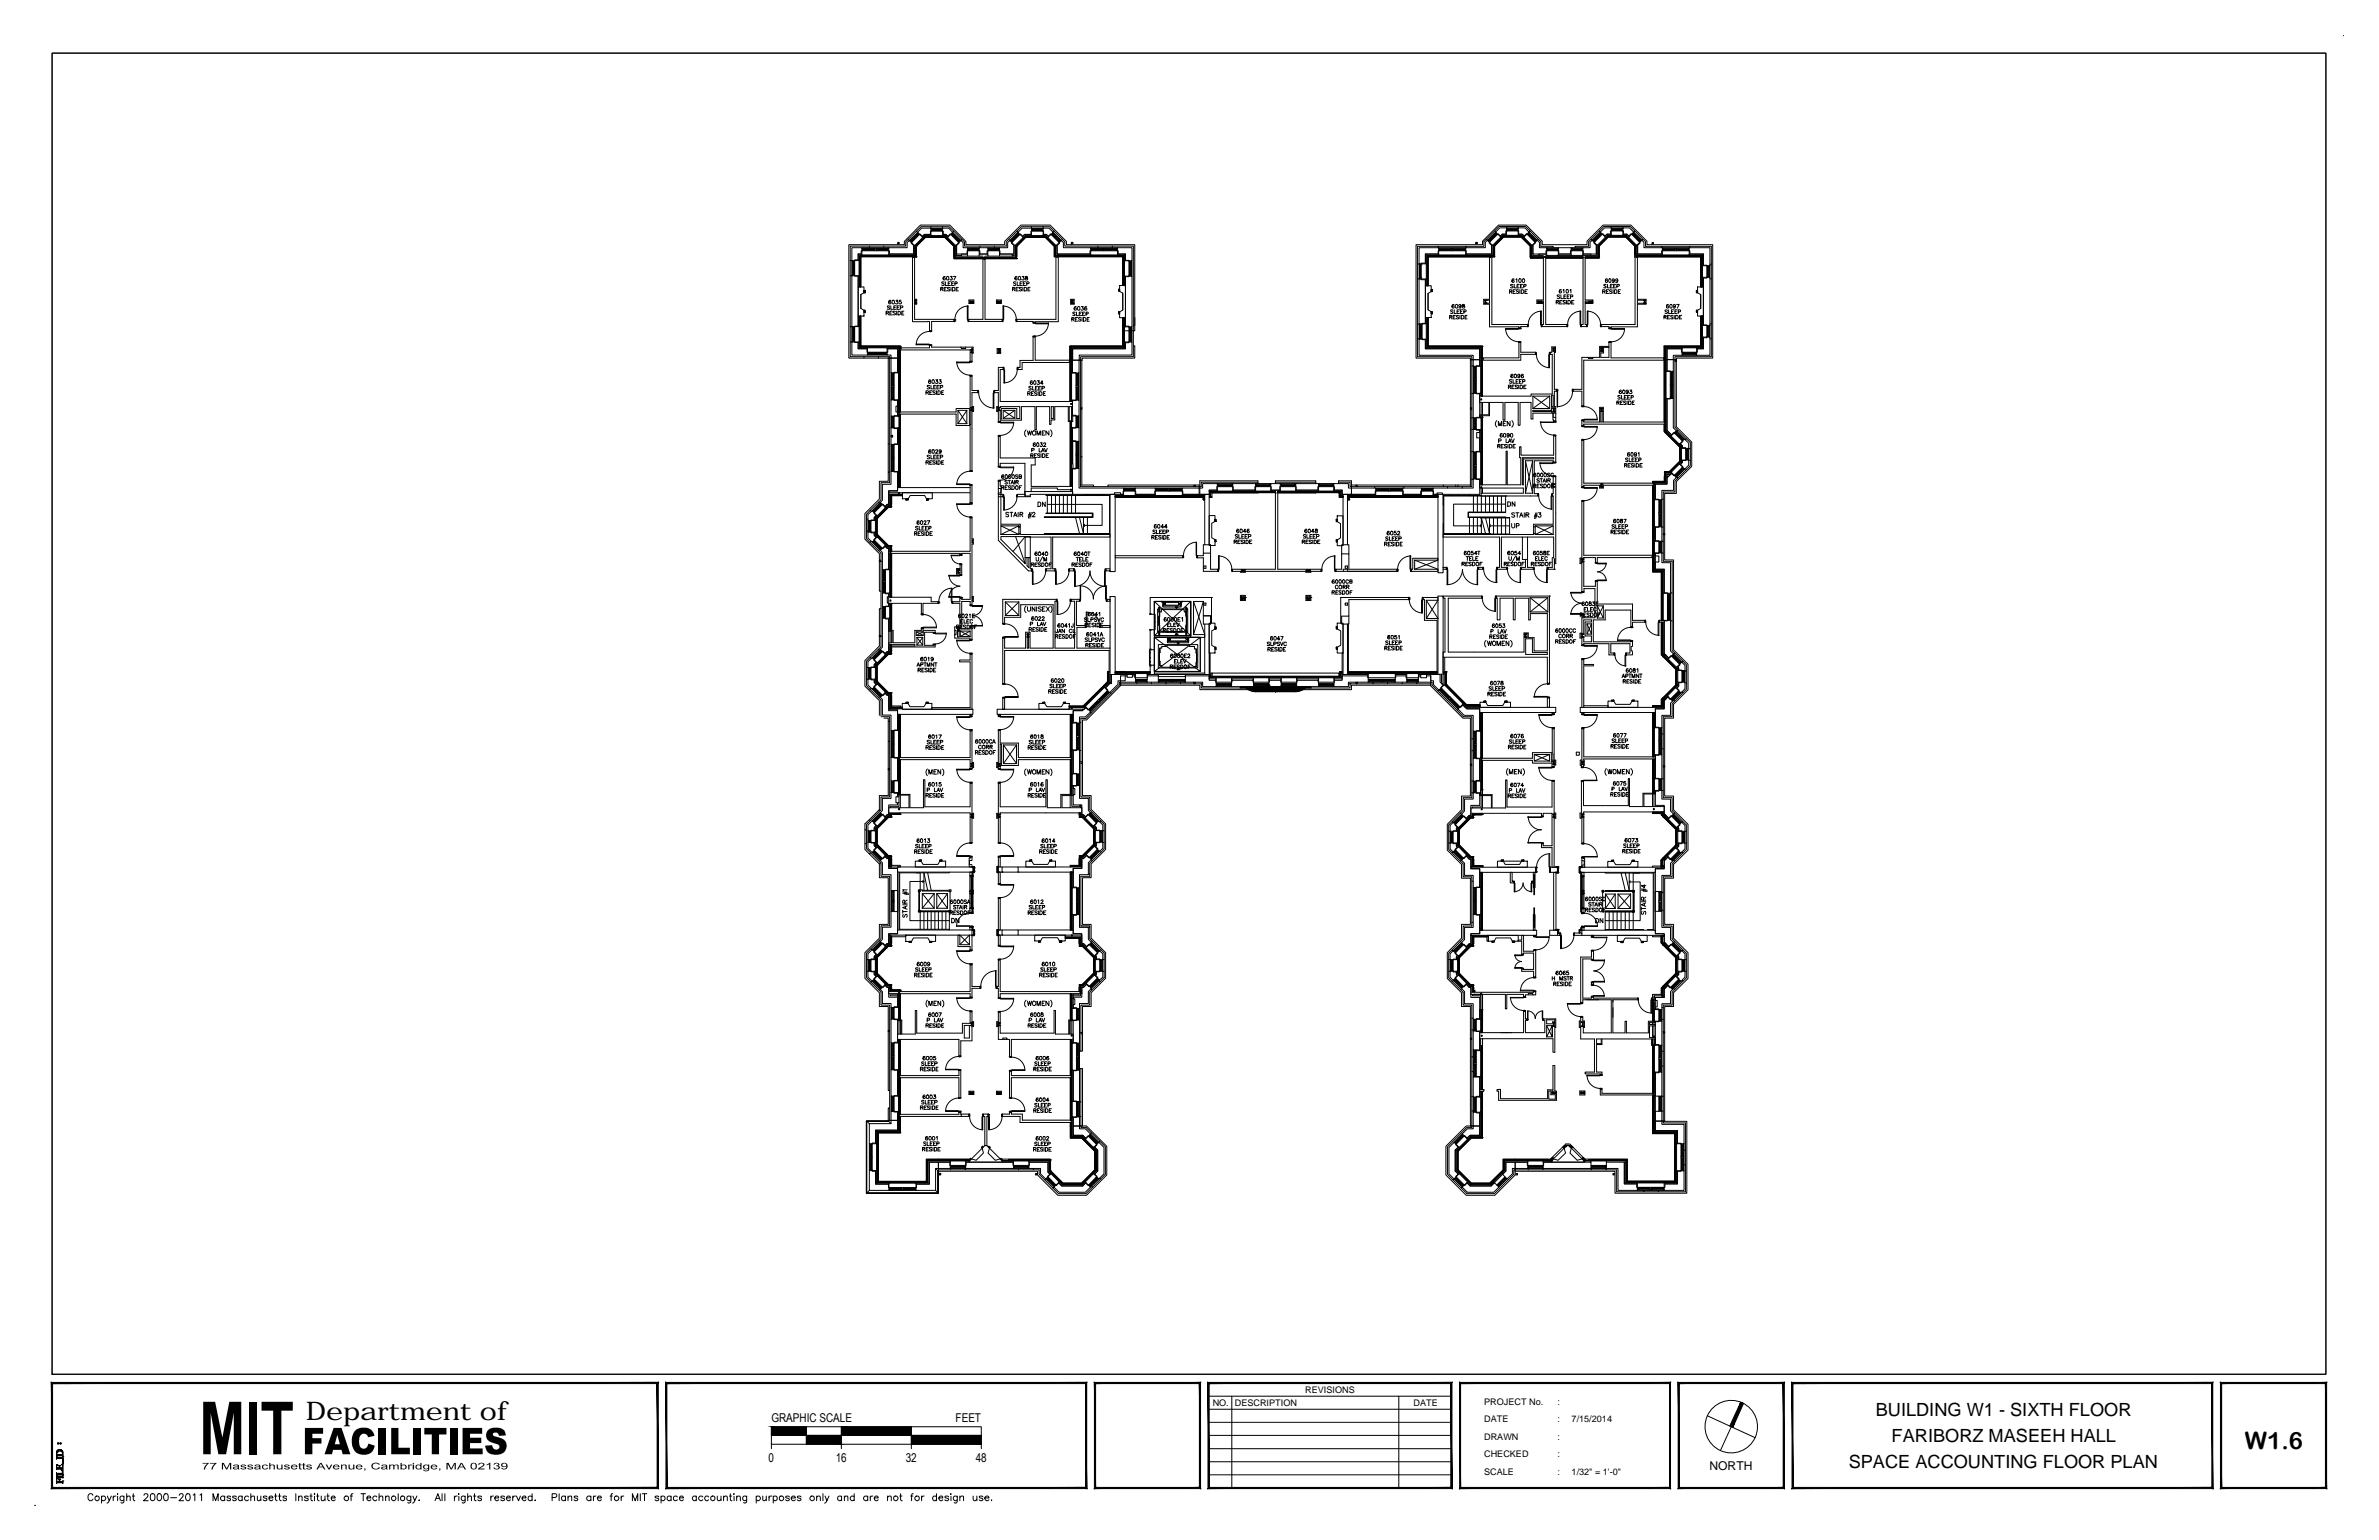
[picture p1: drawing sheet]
<svg xmlns="http://www.w3.org/2000/svg" width="432mm" height="279mm" viewBox="0 0 432 279" stroke-linecap="round" stroke-linejoin="round" font-family="sans-serif">
<defs><g id="words">
<text font-size="4.7" x="55.6" y="257.7">Department of</text>
<text font-size="4.3" x="407.5" y="262.8">W1.6</text>
<g font-size="3.3">
<text x="340.5" y="256.9">BUILDING W1 - SIXTH FLOOR</text>
<text x="343.3" y="261.6">FARIBORZ MASEEH HALL</text>
<text x="335.5" y="266.4">SPACE ACCOUNTING FLOOR PLAN</text>
</g>
<g font-size="2.2">
<text x="140" y="258">GRAPHIC SCALE</text>
<text x="173.5" y="258">FEET</text>
<text x="139.5" y="265.2">0</text>
<text x="151.7" y="265.2">16</text>
<text x="164.4" y="265.2">32</text>
<text x="177.1" y="265.2">48</text>
<text x="310.3" y="266.8">NORTH</text>
</g>
<g font-size="1.7">
<text x="220.1" y="255.1">NO.</text>
<text x="224.1" y="255.1">DESCRIPTION</text>
<text x="236.9" y="252.7">REVISIONS</text>
<text x="256.6" y="255.1">DATE</text>
<text x="269.4" y="254.9">PROJECT No.</text>
<text x="282.7" y="254.9">:</text>
<text x="269.4" y="258">DATE</text>
<text x="269.4" y="261.2">DRAWN</text>
<text x="282.7" y="258">:</text>
<text x="282.7" y="261.2">:</text>
<text x="285.3" y="258">7/15/2014</text>
<text x="269.4" y="267.6">SCALE</text>
<text x="269.4" y="264.4">CHECKED</text>
<text x="282.7" y="267.6">:</text>
<text x="282.7" y="264.4">:</text>
<text x="285.3" y="267.6">1/32&quot; = 1'-0&quot;</text>
</g>
</g></defs>
<g fill="none" stroke="#000" stroke-width=".18">
<path d="M9.5 9.6h412.7v239.7h-412.7zM425.3 6.5h.1M154.3 59.3h.3v2.7h-.3zM154.3 47.3h.3v2.7h-.3M154.3 47.3v12M154.7 59.3l.1 .1M154.7 47.3l.1 .1M154.7 47.4v2.5M154.7 59.4v2.5M154.8 59.4h.1v2.5h-.1M154.8 47.4h.1v2.5h-.1M154.8 49.9l-.1 .1"/>
<path d="M154.8 47.4v2.5M154.8 59.4v2.5M154.9 59.4h.1l-.1 .1M154.9 47.4h.1h-.1M154.9 49.8h.1l-.1 .1M155 59.5v2.3zM155 47.4v2.4zM155 47.4v2.4M155 59.5v2.3M155 59.4h.1M155 49.9h.1M155 47.4h.1"/>
<path d="M155.8 59.2v-1.9h.1v2M155.8 47.1h-.7v3h.7M155.8 59.2h-.7v2.9h.7M155.8 52.1h1v1l-.6 .4v2.5l.6 .3v1h-1zM155.8 50.1v9.1M155.9 50v2.1h-.1v-2M156.1 52.1v-5.7v5.7M156.1 46.4h9.5M156.1 57.3v5.7M156.1 52.1v-5.6l.1 5.6M156.1 46.5h.1M156.1 46.5h9.5"/>
<path d="M156.1 57.3v5.7h7.3M156.1 46.5v5.6M156.2 52.1v-5.6v5.6M156.2 46.5h.1M156.2 46.5h9.4M156.2 57.3v5.6M156.2 46.5v5.6M156.2 46.6h9.4M156.2 57.3v5.5M156.3 57.3v5.5h7.1v.3v-.2M156.3 53.4v2.6M156.3 46.1h-.5v1"/>
<path d="M156.4 45l.2 .1M156.4 44.9h4.9M156.4 46.3h-.5v1M156.6 45.2v.2v-.2M156.6 45.1v.1h2.1v-.1M156.6 45.1h2.1M156.6 45h2.1M156.6 45.4v.1M156.6 45.3h2.1zM156.6 45.4h2.1M156.8 56.3h.2v.4h-.2zM156.8 52.7h.2v.4v-.4h-.2v.4h.2h-.2z"/>
<path d="M157.8 44.6v.3M158.7 45.2v.2v-.2M158.7 45.1h.3M158.7 45.4v.1M159 45.2v.2l.1-.2M159 45.1v.1h2.2v-.1M159 45.1h2.2M159 45h2.2M159 45.4v.1M159.1 45.3h2zM159.1 45.4h2M160.4 44.6v.3"/>
<path d="M160.8 56.8h.3l.2-.2-.5-.1v.6M161.1 56.8l.2 .3M161.1 45.2v.2l.1-.2M161.2 45.4v.1M161.3 45l-.1 .1M161.5 55.6h-.4v.1l.4 .2-.1 .2-.3-.1M161.5 56.8h.3M161.7 54.6l-.1-.1a.32 .32 0 0 0-.3 .3 .32 .32 0 0 0 .3 .3v-.3h-.2l-.1 .1M161.7 55.5v.6h.4M161.9 56.5h-.4v.6h.4M162.2 55.8h.3M162.5 56.5h-.4l.4 .4-.1 .2h-.3"/>
<path d="M162.6 54.5h.4l-.3 .2h.2a.24 .24 0 0 1 0 .4 .24 .24 0 0 1-.4-.1M162.7 55.5h-.5v.6h.5M162.7 56.5v.6M162.8 55.8h.3M163 44h.2v.3h-.2zM163 56.5a.36 .36 0 0 1 .4 .2 .36 .36 0 0 1-.2 .4h-.2zM163.3 55.5h-.5v.6h.5M163.4 55.8h.4v-.3h-.4v.6M163.5 54.5h-.2l-.1 .3a.24 .24 0 0 1 .4 0 .24 .24 0 0 1-.1 .3 .24 .24 0 0 1-.3-.1M163.7 56.8h.2M164.1 56.5h-.4v.6h.4M165.1 43.7h.2"/>
<path d="M165.4 43.7l.1 .1h-.1M165.5 43.8h.1M165.5 43.8v.1M165.6 46.6h-9.3v5.5M165.8 44.6v1.5h-4.4v-.6h-5.1v.6M166 54.5h.1M166 55h.1M166 54.5v.1M166 55h.2M166 44.6v9.7h.4v.9h-.4v2.7h7.2v.4h-4.1v1.7h-.4v-1.7l-3.1 .1v-12.1h-4.3M166 46.6h.2M166 54.6h.1"/>
<path d="M166 54.9h.1M166 54.6v.3M166.1 54.9h.1M166.1 54.6h.1M166.1 54.6v.3M166.1 44.6l1.8-1.7h3.6l1.8 1.7v2.2h5.1M166.2 55h.1M166.2 54.5h.1M166.2 46.6v-2v2M166.2 54.5l-.1 .1M166.2 54.5h-.2M166.2 46.6h.1"/>
<path d="M166.2 46.6v-2l.1 2M166.2 44.6h.1M166.2 54.5h-.2v.5M166.2 44.6v2M166.2 54.5v.5M166.3 46.6h.1M166.3 46.6v-2v2M166.3 44.6h.1M166.3 44.6l1.7-1.6-1.7 1.7M166.3 46.6v-1.9l1.7-1.6h3.5l1.6 1.6 .1 1.9M166.3 41.9l.3 .2-1.6 1.5-.1-.2M166.5 42.3l-1.3 1.3"/>
<path d="M166.6 42.4h.1l-1.3 1.4-.1-.1M166.6 42.2v.2M166.6 42.4l-1.3 1.3M166.6 42.5l-1.1 1.3zM166.7 42.4l.1 .1h-.2M166.7 42.6l-1.2 1.2M166.8 42.5v.1M167.4 42.9l-.4-.5-1.6 1.7 .4 .4M167.9 42.9l-1.8 1.7v2M167.9 42.9h.1M167.9 42.9h3.6M168 43h.1"/>
<path d="M168 43l3.5-.1h-3.5l-1.8 1.7 1.7-1.7-1.7 1.7M168 43h3.5h-3.5M168 43h3.5M168 43l-1.7 1.6M168.9 42.5h-1.1l-.4 .4M168.9 42.5v-.6h2.3v.6h.5l.3 .4 .5-.5 1.6 1.7-.4 .4M169 41.5l.1 .1M169 41.1v.3h2.1v-.3M169 42.7h-1.2l-.3 .4M169.1 41.7v.1l.1-.1M169.1 41.6h1.9M169.1 41.5h1.9"/>
<path d="M169.1 41.8v.1M169.2 41.7l1.7 .1zM169.2 41.8h1.7M170.7 52.4h.4v-.3h-.4v.7M170.9 41.7v.1l.1-.1M171 41.8v.1M171 52.4l.2 .4M171.1 41.1h-3.9l-2.8 2.8v.7h-10.1v2.7M171.1 41.1h1.2l2.8 2.8v.7h7.5v-.7l2-2M171.1 41.5l-.1 .1M171.1 42.7h.5l.4 .4M171.4 51.2h-.5l.5 .4-.2 .2-.3-.1"/>
<path d="M171.4 52.4h.2M171.5 43h.1M171.5 43l1.7 1.6-1.7-1.6M171.5 43l1.7 1.6zM171.5 42.9h.1M171.5 42.9h-3.6M171.5 50.2a.3 .3 0 0 0-.3 .3 .3 .3 0 0 0 .3 .3 .21 .21 0 0 0 0-.4 .21 .21 0 0 0-.3 .2M171.5 42.9l1.7 1.7M171.6 51.1v.7h.4M171.8 50.3l.1-.1a.3 .3 0 0 1 .3 .3 .3 .3 0 0 1-.3 .3zM171.8 52.1h-.4v.7h.4M172.1 51.5h.3"/>
<path d="M172.4 52.2h-.4v.2l.4 .1v.3l-.4-.1M172.5 50.2h.3l-.1 .2a.21 .21 0 0 1 .1 .4 .21 .21 0 0 1-.4-.1M172.5 51.1h-.4v.7h.4M172.6 52.1v.7M172.7 42.5l-.1 .1M172.7 42.6l1.3 1.2M172.7 51.5h.3M172.8 42.5l1.2 1.3zM172.8 42.4l-.1 .1h.1M172.9 42.4h-.1l1.3 1.4 .1-.1M172.9 42.2v.2M172.9 52.1h.2a.34 .34 0 0 1 .2 .4 .34 .34 0 0 1-.2 .3h-.2z"/>
<path d="M172.9 42.4l1.3 1.3M172.9 42.3l1.4 1.3M173 50.2h.5l-.3 .6M173.1 51.1h-.4v.7h.4M173.1 41.9l-.2 .2 1.5 1.5 .2-.2M173.2 57.9h.1v.5h-.1zM173.2 44.6h.1M173.2 44.6v2.3v-2.2M173.2 44.6v2.3h5.2h-5.2M173.2 44.6v2.3h5.2M173.2 46.9h.1M173.3 58.2h.1"/>
<path d="M173.3 58h.1M173.3 44.6l-1.8-1.7 1.8 1.7-.1 2.3 5.2-.1h-5.1M173.3 51.5h.4v-.3l-.4-.1v.7M173.5 44.6v2.1h4.9v11.2h-2.6v.4h6.1v-.4h-3.1v-11.2h5.4v-2.1M173.5 52.4h.3M173.6 46.3h.9M174 52.1h-.5v.7h.5M174 43.8h.1M174 43.8l-.1 .1M174 43.7v.1h.1M174.2 43.7h.1M175.5 46.1h-1.9v-1.5v1.9h2"/>
<path d="M175.5 46.1h-1v.4M175.5 46.1v-.6h2.4v.6h1.3v-.6h2.3v.6M175.6 55.5h.1v2.4h-.1zM175.6 45l-.8-.1v-.9l-.4-.4-.9 1-1.5-1.5 .9-1-.7-.7h-1.1v1.3h-2.1v-1.3h-1.7l-.7 .7 .9 1-1.5 1.5-1-1-.4 .4v.9h-3.3v1.4h-4.9v-1.4h-1.8v2.4h1.3v2.7h-1.3v9.3h1.3v2.7h-1.3v2.4h2.9v-1.3h3.5v1.3h.7v.6M175.6 44.9h2.1M175.7 57.9h.1v.5l-.1-.2zM175.7 55.5a2.39 2.39 0 0 0-2.4 2.4M175.7 45.2v.2l.1-.2M175.7 45.1v.1h1.9v-.1M175.7 45.1l-.1-.1v1.5h2.1v-1.5l-.1 .1M175.7 45.1h1.9M175.7 45h1.9"/>
<path d="M175.7 45.4v.1M175.8 45.3h1.8zM175.8 45.4h1.8M175.9 54.4h.9v.7h-.9zM176 54.6l.1 .3M176 54.6h.6v.3h-.6zM176.1 54.8h.1M176.1 54.6h.1M176.1 54.6v.2M176.1 54.7h.1M176.1 54.8h.4M176.1 54.7h.4"/>
<path d="M176.5 54.8h.1M176.5 54.7h.1M176.5 54.6v.3M176.5 54.6h.1M176.5 54.6v.2M177.6 45.2v.2v-.2M177.6 45.4v.1M177.7 45h1.6M177.7 46.5h.7M177.9 44.6v.3M178.8 46.9h5.7M178.8 46.8l5.7 .1h-5.7"/>
<path d="M178.8 46.8h5.6zM178.8 46.5h.5M179.3 44.9h2.1M179.4 45.2v.2l.1-.2M179.4 45.1v.1h1.9v-.1M179.4 45.1l-.1-.1v1.5h2.1v-1.5l-.1 .1M179.4 45.1h1.9M179.4 45h1.9M179.4 45.4v.1M179.5 45.3h1.7zM179.5 45.4h1.7M180.5 44.6v.3"/>
<path d="M180.9 54.4h.9v.7h-.9zM181 54.6l.1 .3M181 54.6h.6v.3h-.6zM181.1 54.8h.1M181.1 54.6h.1M181.1 54.6v.2M181.1 54.7h.1M181.1 54.8h.4M181.1 54.7h.4M181.2 45.2v.2l.1-.2M181.3 45.4v.1M181.4 45l1.5-.1v-.9l.4-.4 .9 1 1.5-1.5-.9-1 .7-.7h1.7v1.3h2.1v-1.3h1.1l.7 .7-.9 1 1.5 1.5 .9-1 .4 .4v.9h5v1.4h4.8v-1.4h2.7v2.4h-1.4v2.8h1.4v9.2h-1.4v2.7h1.4v2.4h-9.6v.9h-1.2v-2h9.6v-1.1"/>
<path d="M181.5 46.1h2.5v-1.5v1.9h-2.6M181.5 54.8h.1M181.5 54.7h.1M181.5 46.1h2.2v.4M181.5 54.6v.3M181.5 54.6h.1M181.5 54.6v.2M181.9 57.9l.2 .1-.1 .4h-.1zM182 55.5h.2v2.4h-.2zM182.1 55.5a2.39 2.39 0 0 1 2.4 2.4M183.3 43.7h.2M183.6 43.7l.1 .1h-.1"/>
<path d="M183.7 43.8l1.2-1.3zM183.7 43.8v.1M183.7 46.3h.3M183.8 52.4h.4v-.2l-.4-.1v.7M184 52.4l.2 .4M184.4 44.6v2.2M184.4 51.2h-.4v.2l.4 .1-.2 .3-.2-.1M184.4 57.9h.1v.5l-.1-.2zM184.4 46.8h.1M184.4 46.8l.1-2.2v2.3M184.4 44.6h.1M184.4 52.4h.3"/>
<path d="M184.5 46.9h.1M184.5 44.6h.1M184.5 44.6v2.3M184.5 46.6l.1-1.9 1.6-1.6h3.5l1.6 1.6v1.9h.4M184.5 44.7l1.7-1.7-1.7 1.6v2.3v-2.3v2.3M184.6 50.2h-.1a.3 .3 0 0 0-.3 .3 .3 .3 0 0 0 .3 .3 .21 .21 0 0 0 0-.4 .21 .21 0 0 0-.3 .2M184.6 41.9l.2 .2-1.5 1.5-.2-.2M184.6 51.1v.7h.4M184.7 42.3l-1.3 1.3M184.8 42.4h.1l-1.3 1.4-.1-.1M184.8 42.4l-1.3 1.3M184.8 42.2l-.1 .1 .1 .1"/>
<path d="M184.8 52.1h-.4v.7h.4M184.9 42.5h.1M184.9 42.4l.1 .1h-.2M184.9 42.6l-1.2 1.2M185 42.5l.1 .1M185.1 51.5h.3M185.4 52.2l-.3-.1-.1 .3 .4 .1v.2h-.4M185.5 50.2h.4l-.1 .2a.23 .23 0 0 1 0 .4 .23 .23 0 0 1-.4-.1M185.6 51.1h-.5v.7h.5M185.6 42.9l-.4-.5-1.6 1.7 .4 .4M185.6 52.1v.7M185.7 51.5h.3"/>
<path d="M185.9 52.1h.2a.32 .32 0 0 1 .3 .4 .32 .32 0 0 1-.3 .3h-.2zM186.1 42.9l-1.7 1.7M186.2 43h.1M186.2 42.9l-1.7 1.7zM186.2 42.9h.1M186.2 43h3.6h-3.6M186.2 42.9h3.6l-3.6 .1M186.2 50.2l-.1 .1 .4 .3a.23 .23 0 0 1-.2 .2 .23 .23 0 0 1-.2-.2l.4-.3-.1-.1zM186.2 51.1h-.5v.7h.5M186.2 43h3.6M186.2 43l-1.7 1.6M186.2 42.9l-1.8 1.7"/>
<path d="M186.2 42.9h3.6M186.4 51.5h.3l.1-.2-.4-.2v.7M186.6 52.4h.2M187 52.1h-.4v.7h.4M187.1 42.5h-1.1l-.4 .4M187.1 42.5v-.6h2.3v.6h.5l.4 .4 .4-.5 1.6 1.7-.4 .4M187.2 41.1h-1.8l-.8 .8M187.2 41.5l.1 .1M187.2 41.1v.3h2.1v-.3M187.2 41.1h2.1M187.2 42.7h-1.1l-.4 .4M187.3 41.7v.1l.1-.1"/>
<path d="M187.3 41.6h1.9M187.3 41.8v.1M187.3 41.5h1.9M187.4 41.7l1.7 .1zM187.4 41.8h1.7M187.5 58.5h.4v.1l-.3 .1zM187.9 58.6h2.4v.1h-2.4zM189.1 41.7v.1l.1-.1M189.2 41.8v.1M189.3 41.1h1.2l.8 .8M189.3 41.5l-.1 .1M189.3 42.7h.5l.4 .4"/>
<path d="M189.8 43h.1M189.8 42.9h.1M189.8 43l1.6 1.7-1.7-1.7M189.8 43l1.6 1.6v2v-1.9M189.8 42.9l1.7 1.7zM189.8 42.9l1.7 1.7M189.8 43l1.6 1.6M189.8 42.9h-3.6M190.3 58.6a2.39 2.39 0 0 1-2.4 2.4M190.9 42.5v.1M191 42.6l1.2 1.2M191 42.5h.1"/>
<path d="M191 42.5l1.2 1.3zM191 42.4l-.1 .1h.2M191.1 42.2l.1 .1-.1 .1M191.1 42.4h-.1l1.3 1.4 .1-.1M191.1 42.4l1.3 1.3M191.2 42.3l1.3 1.3M191.3 41.9l-.2 .2 1.5 1.5 .2-.2M191.3 41.9l1.5 1.5M191.4 46.6h.1M191.4 44.6h.1M191.4 44.6v2M191.5 44.6h.1"/>
<path d="M191.5 46.6h.2M191.5 46.6h.1M191.5 46.6v-2v2M191.5 46.6v-2l-1.7-1.7h-3.7l-1.7 1.7v2.2M191.7 44.6v13.3h-7.2v.4h3v.2h.4v-.1h4.2v-12.1h5.9M191.9 44.6v1.5h5.9h-5.9zM192.1 46.6h11.7v5.2M192.1 46.5h11.7l-11.7 .1M192.1 46.5h11.8l-.1 5.3M192.1 46.5h11.8h-11.8M192.1 46.5h11.8v5.3M192.1 46.4h11.9l-11.9 .1"/>
<path d="M192.2 43.8v.1M192.3 43.7l-.1 .1h.1M192.4 43.7h.2M192.8 43.4l.5 .5v.7h8.6v.3M194.3 54.3h.7v.9h-.7zM194.5 44h.2v.3h-.2zM194.5 55h.1M194.5 55h.2M194.5 54.5h.1M194.5 57.9h.4l.1-.2-.5-.1v.7M194.5 54.5l.1 .1M194.6 54.6h.1"/>
<path d="M194.6 54.9h.1M194.6 54.6v.3M194.7 54.9h.1M194.7 54.6h.1M194.7 54.5h-.2M194.7 55h.1M194.7 54.5h.1M194.7 54.5v.1M194.7 54.5v.5M194.7 54.5h-.2v.5M194.7 57.9l.3 .4M195.1 56.7h-.4l.4 .3-.1 .3-.3-.1"/>
<path d="M195.2 57.9h.2M195.3 55.7a.3 .3 0 0 0-.3 .2 .3 .3 0 0 0 .3 .3v-.3h-.2l-.1 .2M195.4 56.6v.7h.4M195.6 57.6h-.4v.7h.4M195.9 56.9h.2M196.2 57.7h-.4v.2l.4 .2-.2 .2-.2-.1M196.3 55.6h.3l-.2 .3 .3 .1a.25 .25 0 0 1-.2 .3 .25 .25 0 0 1-.3-.1M196.3 56.6h-.4v.7h.4M196.4 57.6v.7M196.5 56.9h.2M196.7 57.6h.2a.35 .35 0 0 1 .2 .3 .35 .35 0 0 1-.2 .4h-.2zM196.9 56.6h-.4v.7h.4"/>
<path d="M197.1 57l.4-.1v-.2l-.4-.1v.7M197.2 55.7l-.1-.1a.32 .32 0 0 0-.3 .4 .32 .32 0 0 0 .4 .2 .2 .2 0 0 0 0-.3 .2 .2 0 0 0-.3 .1v.1M197.3 57.9h.3M197.7 57.6h-.4v.7h.4M197.8 46.1v-.6h5.2v.6M198 45l.1 .1M198 44.9h4.8M198.1 45.2v.2l.1-.2M198.1 45.1v.1h2.2v-.1M198.1 45.1h2.2M198.1 45.4v.1M198.1 45h2.2"/>
<path d="M198.2 45.3h2zM198.2 45.4h2M199.3 44.6v.3M200.2 45.2v.2l.1-.2M200.3 45.1h.2M200.3 45.4v.1M200.5 45.2v.2l.1-.2M200.5 45.1v.1h2.2v-.1M200.5 45.1h2.2M200.5 45.4v.1M200.5 45h2.2M200.6 45.3h2.1z"/>
<path d="M200.6 45.4h2.1M201.9 44.6h3.8v20.1h-9.6v.6M202.7 45.2v.2v-.2M202.7 45.4v.1M202.8 45l-.1 .1M202.8 46.3h1.3v1M203 46.1h1.3v1.1M203 56.6h.2v.4h-.2zM203 52.5h.2v.4h-.2zM203.2 51.8h1.1v5.8h-1.1v-1l.6-.4v-3l-.6-.3zM203.8 57.6v2.4h2.2v-2.4M203.8 57.6v5.2h-9.6v2.5"/>
<path d="M203.8 53.2v3M203.8 57.6v5.3v-5.3M203.8 46.6l.1 5.2M203.9 57.6v5.3l-9.7-.1h9.6M203.9 46.5h.1M203.9 51.8h.1M203.9 51.8v-5.3v5.3M204 57.6v5.4l-9.7-.1v2.4l.1-2.3M204 46.4v5.4h.1M204 51.8h.1M204.1 50.1v1.7h.2v-1.6M204.3 59.2v-1.6h-.2v1.7"/>
<path d="M204.3 47.2h.6v3h-.6M204.3 59.2h.6v3h-.6M204.3 50.2v9M204.9 47.4h.1M204.9 49.9h.1M204.9 59.4h.1M205.1 59.4h.1M205 47.5v2.4M205 59.5v2.3M205.1 47.5h.1M205.1 49.9h.1M205.1 59.5h.1"/>
<path d="M205.1 47.4v.1M205.2 47.4h-.1v2.5h.1M205.2 49.9h.2v.2M205.2 59.4h-.1v2.5h.1M205.2 47.4v2.5M205.2 59.4v2.5M205.4 47.3l-.2 .1M205.4 59.3l-.2 .1M205.4 47.4v2.5M205.4 59.4v2.5M205.5 47.3v2.8M205.5 59.3v2.7"/>
<path d="M205.7 59h.3v-14.6h-12.4v-.6l-3-3h-5.3l-3 3v.6h-7v-.6l-2.9-3h-5.3l-3 3v.6h-10v20.6h7.1M257.3 47.9v2.7M257.3 58.8v2.7M257.6 50.6v8.1h1.3v2.8h-1.3v3h9.8v.8h1.2v-2h-9.9v-1.7M257.6 50.6h-.3v8.2h.3M257.6 47.9v2.7M257.6 58.7v2.8M257.7 58.7v.2M257.7 47.9v.1M257.7 48v2.5M257.7 58.9v2.5M257.7 58.9h.2v2.5h-.2"/>
<path d="M257.7 48h.2v2.5h-.2v.1M257.9 58.9h.1l-.1 .1M257.9 48h.1M257.9 50.5h.1M257.9 50.4h.1M257.9 59l.1 2.3zM257.9 48v2.4M258 59v2.3M258 58.9h.1M258.7 58.7v-1.1h.2v1.1M258.7 58.7h-.6v2.9h.6M258.7 47.7h-.8v3h.8"/>
<path d="M258.7 51.8h1.1v1.1l-.6 .3v3l.6 .3v1.1h-1.1zM258.7 50.7v8M258.9 50.6v1.2h-.2v-1.1M259 51.8v-5.4l.1 5.4M259 57.6v5.4h9.9M259 46.4h11.4M259.1 51.8v-5.3v5.3M259.1 46.5h.1M259.1 46.5h11.3M259.1 57.6l-.1 5.4M259.1 46.5v5.3M259.1 51.8v-5.3l.1 5.3"/>
<path d="M259.1 57.6v5.3h9.9M259.2 46.6h11.2M259.2 57.6v5.2M259.2 57.6v5.2h9.9v2.1M259.2 53.2v3M259.8 56.5h.2v.4h-.2zM259.8 52.5h.2v.4v-.4h-.2v.4h.2h-.2zM261 46.1h-2.3v1.6M261 44.9v-.2h-3.7v3.2h.3M261 46.1v-.6h5.1v.6M261 44.7h5.1M261.1 44.9h-3.5v3h1.3v2.7h-1.3"/>
<path d="M261.1 45l.2 .2M261.1 44.9h4.9M261.1 46.3h-2.2v1.6M261.3 45.2v.2v-.2M261.3 45.2h2.2M261.3 45h2.2M261.3 45.4v.1M261.3 45.3h2.1zM261.3 45.4h2.1M263.1 57.5h.4v-.2l-.4-.1v.7M263.3 57.5l.2 .4M263.4 45.2v.2l.1-.2"/>
<path d="M263.5 45.2v-.2h.2v.2M263.5 45.4v.1M263.7 45.2v.2l.1-.2M263.7 45.2h2.2M263.7 56.3l-.1-.1h-.3v.3l.4 .1v.2h-.4M263.7 45h2.2M263.7 45.4v.1M263.8 57.5h.2M263.8 45.3h2zM263.8 45.4h2M263.9 55.3a.3 .3 0 0 0-.4 .2 .3 .3 0 0 0 .4 .4 .21 .21 0 0 0 0-.4 .22 .22 0 0 0-.4 .2M264 56.2v.7h.3"/>
<path d="M264.2 57.2h-.4v.7h.4M264.5 56.5h.2M264.8 57.3h-.5l.1 .2 .4 .2-.1 .2-.4-.1M264.9 56.2h-.4v.7h.4M265 57.2v.7M265.1 56.5h.2M265.2 55.4l-.2 .3-.2-.2a.2 .2 0 0 1 .1-.2 .2 .2 0 0 1 .2 0v.6l-.3-.1M265.2 57.2h.2a.32 .32 0 0 1 .3 .3 .32 .32 0 0 1-.3 .4h-.2zM265.5 55.3l-.1 .1 .5 .3a.23 .23 0 0 1-.3 .2 .23 .23 0 0 1-.1-.4l.3-.1-.1-.2zM265.5 56.2h-.4v.7h.4M265.7 56.6l.3-.1 .1-.2-.4-.1v.7M265.8 45.2v.2l.1-.2"/>
<path d="M265.9 45.4v.1M265.9 57.5h.3M266 45l-.1 .2M266.1 46.1h4.6v-1.6v1.6zM266.3 57.2h-.4v.7h.4M267.9 44h.3v.2h-.3zM269.5 54.5h.3M269.5 54.5h.1M269.5 55h.1M269.5 54.5h.9v.5h-.9zM269.5 55h.3M269.5 54.5l.1 .1"/>
<path d="M269.6 54.6h.1M269.6 54.9h.1M269.6 54.6v.3M269.8 55h.1M269.8 54.5h.1M269.8 54.5l-.2 .1M270 43.6l-.4 .4v.9h-3.6v1.4h-4.9v-1.4M270 43.6l-.2-.2-.5 .4v.9h-3.2v.2M270.2 43.6l-.1-.1-.1 .2M270.3 43.7l.1 .1-.1-.1M270.4 46.6h-11.2v5.2M270.4 43.8v.1"/>
<path d="M270.8 46.6h.5v-2l1.6-1.6h3.2l1.6 1.6 .1 2M270.8 46.5h.4l-.4 .1M270.8 46.5h.4v-1.9v2M270.8 46.5h.4h-.4M270.8 46.5h.4v-1.9l-.1 1.9M270.8 46.4l.3 .1h-.3M270.9 44.5v1.8h-.1v12.6h6.5v.4h-1.3v.2h-.3v-.2h-5.3v-4.1h-1.1v-.9h1.1v-8h-4.4M271.1 46.4v-1.8l1.7-1.8h3.4l1.7 1.8v2.1h2.2M271.1 44.6v1.9M271.1 46.5h.1M271.1 44.6h.1M271.2 46.5h.1"/>
<path d="M271.2 44.6h.1M271.2 44.6v1.9M271.2 44.6l1.7-1.6-1.7 1.6v1.9M271.3 41.9l-1.5 1.5M271.4 42.2l-1.3 1.3M271.5 42.3l.1 .1-1.3 1.3-.1-.1M271.5 42.3l-1.3 1.3M271.5 42.1l-.1 .1 .1 .1M271.6 42.5l-1.2 1.2zM271.6 42.4v.1l-.1-.1M271.6 42.5l-1.2 1.3M271.7 42.5l.1 .1"/>
<path d="M272.3 42.8l-.4-.4-1.6 1.7 .4 .4M272.8 42.8l-1.7 1.8M272.9 42.9l3.2 .1-3.2-.1-1.7 1.7M272.9 42.9h.1M272.9 42.9l-1.7 1.7zM272.9 42.9h3.3h-3.3M272.9 42.9l-1.8 1.7M272.9 42.9h3.3M272.9 43h3.2M273.3 59.6l2.3 .1zM273.3 59.6a2.39 2.39 0 0 0 2.4 2.4M273.3 42.5v-.6h2.3v.6h.7l.3 .3 .5-.4 1.6 1.7-.4 .4"/>
<path d="M273.3 42.5h-.6l-.4 .3M273.4 41.3v1.4h2.2v-1.4h1.2l.7 .8M273.4 41.3h-1.2l-.7 .8 .9 .9-1.5 1.5-.9-.9M273.4 41.3h2.2v-.2h1.3l.8 .8-.2 .2M273.4 41.3v-.2h-1.3l-.8 .8 .2 .2-1.5 1.5M273.4 41.4l.2 .2M273.4 41.1h2.2M273.4 42.7h-.6l-.4 .3M273.6 41.7h.1M273.6 41.6v.1h1.8v-.1M273.6 41.6h1.8M273.6 41.4h1.8"/>
<path d="M273.6 41.8v.1M273.6 41.8h1.8M274 52.9h.4v-.3h-.4v.6M274.2 52.9l.2 .3M274.6 51.7h-.4l.4 .3-.1 .2-.3-.1M274.6 52.9h.3M274.8 50.7v-.1a.3 .3 0 0 0-.4 .3 .3 .3 0 0 0 .4 .3v-.3l-.2-.1-.2 .2M274.8 51.6v.6h.4M275.1 52.6h-.5v.6h.5M275.1 50.7l.2-.1v.7M275.4 41.7h-1.8h1.8M275.4 51.9h.2"/>
<path d="M275.4 41.8v.1M275.6 41.4l-.2 .2M275.6 42.7h.6l.4 .3M275.6 52.6h-.4l.1 .2 .3 .2-.1 .2h-.3M275.8 59.6l-.2-.1h.5l-.2 .1M275.8 59.6h.1M275.8 51.6h-.4v.6h.4M275.9 52.6v.6M275.9 59.6h.1M276 51.9h.2M276.1 43h.1M276.1 42.9h.1"/>
<path d="M276.1 43l1.7 1.6zM276.1 42.9l1.7 1.7zM276.1 52.6a.37 .37 0 0 1 .4 .1 .37 .37 0 0 1 0 .5h-.4zM276.2 42.9h.1M276.2 42.8l-3.3 .1M276.2 42.9l1.6 1.7M276.4 51.6h-.4v.6h.4M276.6 51.9h.4v-.3h-.4v.6M276.8 52.9h.2M277.2 52.6h-.4v.6h.4M277.3 58.9l.1 .1v.3h-.1zM277.3 42.5l-.1 .1"/>
<path d="M277.4 42.5l1.2 1.2zM277.4 42.4l-.1 .1 .1-.1M277.4 42.5l1.2 1.3M277.5 42.3l-.1 .1 1.3 1.3 .1-.1M277.5 42.1v.2M277.5 42.3l1.3 1.3M277.5 42.1l-.9 .9 1.5 1.5 .9-.9 .4 .4v.9h1.3M277.5 42.1l1.5 1.5 .2-.2 .5 .4v.9h2.2v.2M277.6 42.2l1.3 1.3M277.7 41.9l1.5 1.5M277.8 46.8h2.3M277.8 44.6h.1"/>
<path d="M277.8 44.6v2.2v-2.2M277.8 46.8h.1M277.8 44.6v2.2h2.3h-2.3h2.3M277.8 46.7h.1M277.9 44.6l-1.7-1.7 1.7 1.7v2.1l-.1-2.1M277.9 46.7h2.2h-2.3h2.3M278.1 44.5v2.1h2v7.8h-1.2v.7h1.2v3.8h-.2v.4h4.5v-.4h-3.8v-12.3h6.7v12.3h-.3v.4h1v-.4M278.6 43.7h.1M278.6 43.8l-.1 .1M278.7 43.7l-.1 .1 .1-.1M278.8 43.6l.1-.1v.2M279.2 54.9h.1"/>
<path d="M279.2 54.8h.1M279.2 54.6h.1M279.2 54.6h.9v.3h-.9M279.2 54.6v.3M279.2 54.7h.1M279.2 54.8h.4M279.2 54.7h.4M279.2 54.6v.2M279.6 54.8h.1M279.6 54.7h.1M279.6 56.5h.2v2.4h-.2zM279.7 54.8h.1"/>
<path d="M279.7 54.9h.1M279.7 54.6h.1M279.7 54.6v.3M279.7 54.6l-.1 .1M279.8 58.9h.1v.4l-.2-.1zM279.8 56.5a2.39 2.39 0 0 0-2.4 2.4M280.6 46.8h6.7M280.6 46.7h6.7M280.6 46.3h.1M280.6 46.1h-2.4v-1.6v1.8h1.9M280.6 46.1h-1.3v.2M280.6 46.1v-.6h2.3v.6h2.1v-.6h2.4v.6"/>
<path d="M280.7 44.9h2.1M280.7 44.9v.1M280.9 45.2v.2v-.2M280.9 45.2h1.8M280.9 45.2l-.2-.2v1.3h2.1v-1.3l-.1 .2M280.9 45h1.8M280.9 45.4v.1M280.9 45.3h1.7zM280.9 45.4h1.7M282.5 54.8h.4v-.2l-.4-.1v.6M282.6 45.2v.2l.1-.2M282.7 54.8l.2 .3"/>
<path d="M282.7 45.4v.1M282.8 46.3h2.4M283.1 53.6h-.5l.5 .5h-.5M283.1 54.8h.3M283.3 53.5v.7h.4M283.4 52.6a.3 .3 0 0 0-.4 .2 .3 .3 0 0 0 .3 .4l.1-.1a.2 .2 0 0 0-.1-.3 .2 .2 0 0 0-.3 .1M283.5 54.5h-.4v.6h.4M283.7 52.6l.2-.1v.7M283.9 53.8h.2M284.1 54.6l-.4-.1v.3l.4 .1v.2h-.4M284.2 53.5h-.3v.7h.3M284.3 52.6a.3 .3 0 0 1 .4 .3 .3 .3 0 0 1-.4 .3z"/>
<path d="M284.3 54.5v.6M284.4 58.9l.2 .1-.1 .3h-.1zM284.5 53.8h.2M284.6 54.5h.2a.34 .34 0 0 1 .3 .3 .34 .34 0 0 1-.3 .3h-.2zM284.8 53.5h-.3v.7h.3M285 52.6l.1-.1v.7M285 53.8h.4l.1-.2-.5-.1v.7M285.2 44.9l-2.4 .1M285.2 44.9h2.1M285.2 44.9v.1M285.3 54.8h.2M285.3 45.2v.2v-.2"/>
<path d="M285.3 45.2h1.8M285.3 45.2l-.1-.2v1.3h2.1v-1.3h-.2v.2M285.3 45h1.8M285.3 45.4v.1M285.3 45.3h1.8zM285.3 45.4h1.8M285.7 54.5h-.4v.6h.4M286.8 56.5h.1v2.4h-.1zM286.9 58.9h.1v.4l-.1-.1zM286.9 56.5a2.39 2.39 0 0 0-2.4 2.4M287.1 45.2v.2v-.2M287.1 45.4v.1"/>
<path d="M287.4 46.1h2.3v-1.6v1.8h-2.4M287.4 46.1h1.4v.2M287.7 46.8h2.5h-2.5M287.7 46.7l2.5 .1h-2.5M287.7 46.7h2.4h-2.4M287.7 46.8h2.5M287.7 46.7h2.4M288 58.9l.1 .1v.3h-.1zM288.1 56.5h.1v2.4h-.1zM288.1 56.5a2.39 2.39 0 0 1 2.4 2.4M288.4 54.9h.1M288.4 54.8h.1"/>
<path d="M288.4 54.6h.1M288.4 54.6v.3M288.4 54.6l.1 .1M288.5 54.8h.1M288.5 54.7h.1M288.5 54.8h.4M288.5 54.7h.4M288.5 54.8h-.1M288.9 54.8h.1M288.9 54.7h.1M288.9 54.6v.2M288.9 54.9h.1"/>
<path d="M288.9 54.6h.1M288.9 54.6h-1.2v.3h1.2M288.9 54.6v.3M289 43.6l-.4 .4v.9l-1.3 .1M289 43.6l-.2-.2-.5 .4v.9h-2.4v.2M289.2 43.6l-.1-.1-.1 .2M289.3 43.7l.1 .1-.1-.1M289.4 43.7h.1M289.4 43.7l1.2-1.2zM289.4 43.8v.1M289.9 44.5v2.1h-2.2v7.8h1.4v.7h-1.4v3.8h.3M290.1 44.6v2.1"/>
<path d="M290.1 46.7h.1M290.1 46.7l.1-2.1v2.2M290.1 44.6h.1M290.1 44.6l1.8-1.7-1.7 1.7M290.2 46.8h.1M290.2 46.8v-2.2v2.2M290.2 44.6h.1M290.2 44.6l1.7-1.6-1.7 1.6M290.2 44.6v2.2M290.2 46.6l.1-2 1.6-1.6h3.2l1.6 1.6 .1 2M290.3 41.9l-1.5 1.5M290.4 42.2l-1.3 1.3"/>
<path d="M290.5 42.3l.1 .1-1.3 1.3-.1-.1M290.5 42.1v.2M290.5 58.9h.1v.4l-.1-.1zM290.5 42.3l-1.3 1.3M290.6 42.4l.1 .1-.2-.1M290.6 42.5l-1.2 1.3M290.7 42.5l.1 .1M290.9 52.9h.3l.2-.2-.5-.1v.6M291.1 52.9l.3 .3M291.4 42.8l-.5-.4-1.6 1.7 .4 .4M291.5 51.7h-.4v.1l.4 .2v.2l-.4-.1M291.6 52.9h.2"/>
<path d="M291.8 50.7l-.2-.1a.31 .31 0 0 0-.2 .3 .31 .31 0 0 0 .4 .3v-.2l-.2-.2-.2 .2M291.8 51.6v.6h.3M291.8 42.8l-1.7 1.8 1.7-1.7h3.4h-3.3M291.9 42.9h.1M291.9 42.9h3.2l1.7 1.7-1.7-1.6M291.9 42.9h3.2h-3.2M291.9 43h3.2l-3.2-.1-1.7 1.7M292 52.6h-.4v.6h.4M292.1 50.6h.1a.32 .32 0 0 1 .2 .3 .32 .32 0 0 1-.3 .3zM292.1 59.6l-.1-.1h.5l-.2 .1M292.1 59.6h.1M292.1 59.6h.2"/>
<path d="M292.3 51.9h.2M292.3 42.5v-.6h2.4v.6h.6l.3 .3 .5-.4 1.6 1.7-.4 .4M292.3 42.5h-.6l-.3 .3M292.3 59.6h.1M292.5 41.3v1.4h2.1v-1.4h1.2l.7 .8M292.5 41.3h-1.3l-.7 .8 .9 .9-1.5 1.5-.9-.9M292.5 41.3h2.1v-.2h1.3l.8 .8-.2 .2M292.5 41.3v-.2h-1.4l-.8 .8 .2 .2-1.5 1.5M292.5 41.4l.1 .2M292.5 59.6l2.3 .1zM292.5 41.1h2.1M292.5 42.7h-.7l-.4 .3"/>
<path d="M292.6 41.7h.1M292.6 41.6v.1h1.8v-.1M292.6 52.6h-.5l.5 .4-.2 .2h-.3M292.6 41.6h1.8M292.6 41.8v.1M292.6 41.4h1.8M292.6 41.8h1.8M292.7 51.6h-.4v.6h.4M292.8 52.6v.6M292.9 51.9h.2M293 50.8a.2 .2 0 0 1-.3 .2 .2 .2 0 0 1-.1-.3l.1-.1a.28 .28 0 0 1 .3 .3 .28 .28 0 0 1-.4 .3M293 52.6a.36 .36 0 0 1 .5 .2 .36 .36 0 0 1-.2 .4h-.3z"/>
<path d="M293.3 51.6h-.4v.6h.4M293.5 51.9h.3l.1-.3h-.4v.6M293.6 50.8a.2 .2 0 0 1-.2 .2 .2 .2 0 0 1-.1-.3l.1-.1a.33 .33 0 0 1 .2 .3 .33 .33 0 0 1-.3 .3M293.7 52.9h.3M294.1 52.6h-.4v.6h.4M294.4 41.7h-1.8h1.8M294.4 41.8v.1M294.6 41.4h-.2v.2M294.6 42.7h.6l.4 .3M294.9 59.6a2.39 2.39 0 0 1-2.4 2.4M295.1 42.9h.1M295.1 42.9l1.8 1.7-1.8-1.7"/>
<path d="M295.1 42.9l1.8 1.7M295.2 42.8l1.7 1.8M296.3 42.5l-.1 .1M296.3 42.5l1.3 1.3M296.4 42.5l1.2 1.2zM296.4 42.4l-.1 .1 .1-.1M296.5 42.3l-.1 .1 1.3 1.3 .1-.1M296.5 42.1v.2M296.5 42.3l1.3 1.3M296.5 42.1l-.9 .9 1.5 1.5 .9-.9 .4 .4v.9h3.3M296.5 42.1l1.5 1.5 .2-.2 .5 .4v.9h2.9v.2M296.6 42.2l1.3 1.3"/>
<path d="M296.7 41.9l1.5 1.5M296.8 44.6v14.3h-6.2v.4h1.4v.2h.4v-.2h4.8v-4.1h1.6v-.9h-1.6v-8h4.5M296.8 46.1h.1M296.8 44.6h.1M296.8 44.6v1.5M296.9 44.6h.1M296.9 44.6v1.5M296.9 46.1v-1.5l-1.7-1.8h-3.4l-1.7 1.8v2.1M297.1 44.5v1.6h-.3M297.2 46.5h11.6l-11.6 .1M297.2 46.5h11.6h-11.6h11.6v5.6v-5.6v5.6M297.2 46.4h11.7l-11.7 .1h11.6v5.6"/>
<path d="M297.2 46.6h11.5v5.5M297.2 44.5v1.6h4.4h-4.4zM297.6 43.7h.1M297.6 43.8l-.1 .1M297.7 43.7l-.1 .1 .1-.1M297.8 43.6l.1-.1 .1 .2M298.3 54.5h.1M298.3 55h.1M298.3 54.5l.1 .1M298.4 54.6h.1M298.4 54.9h.1M298.5 54.6v.3"/>
<path d="M298.5 54.9h.1M298.5 54.6h.1M298.5 55h.1M298.6 54.5h-.3M298.6 55h.1M298.6 54.5h.1M298.6 54.5h-1.4v.5h1.4M298.6 54.5l-.1 .1M298.6 54.5v.5M299.9 44h.2v.3h-.2zM301.6 46.1v-.6h5.1v.6M301.6 44.7h5.1"/>
<path d="M301.7 44.9v1.4h4.9v-1.4h3.8v3.3M301.7 45l.2 .2M301.7 44.9h4.9M301.9 45.2v.2v-.2M301.9 45.2h2.1M301.9 45h2.1M301.9 45.4v.1M301.9 45.3h2.1zM301.9 45.4h2.1M302 57.5h.4v-.2l-.4-.1v.7M302.2 57.5l.2 .4M302.7 56.3l-.4-.1-.1 .3 .4 .1 .1 .2h-.5"/>
<path d="M302.7 57.5h.2M302.8 55.3a.3 .3 0 0 0-.3 .2 .3 .3 0 0 0 .3 .4 .2 .2 0 0 0 0-.4 .2 .2 0 0 0-.3 .2M302.9 56.2v.7h.3M303.1 57.2h-.4v.7h.4M303.2 55.3v-.1a.32 .32 0 0 1 .3 .4 .32 .32 0 0 1-.3 .3zM303.4 56.5h.2M303.7 57.3h-.5l.1 .2 .3 .1v.3l-.4-.1M303.8 56.2h-.4v.7h.4M303.9 57.2v.7M304 45.2v.2v-.2M304 45.2v-.2h.3v.2M304 45.4v.1"/>
<path d="M304 56.5h.3M304.1 55.4l-.2 .3a.2 .2 0 0 1-.2-.3 .2 .2 0 0 1 .3-.1v.6l-.3-.1M304.1 57.2h.3a.34 .34 0 0 1 .2 .3 .34 .34 0 0 1-.2 .4h-.3zM304.3 45.2v.2v-.2M304.3 45.2h2.2M304.3 55.2h.5l-.4 .7M304.3 45h2.2M304.3 45.4v.1M304.3 45.3h2.1zM304.3 45.4h2.1M304.4 56.2h-.4v.7h.4M304.6 56.6l.4-.1v-.3h-.4v.7"/>
<path d="M304.8 57.5h.3M305.2 57.2h-.4v.7h.4M306.4 45.2v.2l.1-.2M306.5 45.4v.1M306.6 45l-.1 .2M306.6 46.3h2.4v1.9M306.7 44.9v-.2h3.9v3.2h-.2M306.7 46.1h2.5v2M307.9 56.3h.2v.4h-.2zM307.9 52.7h.2v.4h-.2zM308.1 52.1h1.1v5.2h-1.1v-1l.6-.3v-2.5l-.6-.4zM308.7 57.3v5.5h-6.7v2.1"/>
<path d="M308.7 53.4v2.6M308.7 57.3l.1 5.6v-5.6M308.7 46.6v5.5M308.8 46.5h.1M308.8 52.1v-5.6v5.6M308.8 57.3v5.6v-5.6M308.8 57.3v5.6M308.9 57.3v5.7l-6.7-.1h6.6M308.9 46.4v5.7M309 50.3v1.8h.2v-1.7M309.2 59v-1.7h-.2v1.7M309.2 48.1h.6v2.3h-.6"/>
<path d="M309.2 59h.6v2.3h-.6M309.2 50.4v8.6M309.8 59.2h.1M309.8 48.3h.1M309.8 50.2h.1M309.9 48.4v1.7M309.9 59.3v1.7M309.9 59.3l.1 1.7zM309.9 48.4l.1 1.7zM310 59.2h-.1l.1 .1M310 50.1h-.1l.1 .1M310 48.3h-.1l.1 .1"/>
<path d="M310.1 59.2h-.1v1.8h.1M310.1 48.3h-.1v1.9h.1M310.1 50.2l.2 .1M310.1 48.3v1.9M310.1 59.2v1.8M310.3 59v.2h-.2M310.3 48.2l-.2 .1M310.3 48.3v1.9M310.3 59.2v1.8M310.4 59h-1.4v2.2h1.4v3.3h-2.5M310.4 48.2h-1.4v2.1h1.4v8.7M310.4 50.6h.2v8.2h-.2"/>
<path d="M310.4 48.2v2.1M310.4 59v2.2M310.6 47.9v2.7M310.6 58.8v2.7M154.3 62v2.7h7.2v22.9h-1.6v3.1l-.5 .4 .2 .2M154.8 61.9l-.1 .1M154.9 61.8h.1l-.1 .1M155 61.9h.1M155.8 62.1v1.2h1.6M155.9 62v1.1h1.6M156.1 62.9h.1M156.2 62.9h.1"/>
<path d="M156.2 62.9h7.2M156.8 64.7v.3M157.4 63.3v.6h3.7v-.6M157.5 64.4h3.5M157.6 64.1v-.1l.1 .1M157.6 64.2v-.1h3.3v.1M157.6 64.2l-.1 .1M157.6 64.2h3.3M157.6 63.9v.1M157.6 64.3h3.3M157.7 64l3.1 .1zM159.4 64.7v.3"/>
<path d="M160.8 64l.1 .1zM160.9 64.2l.1 .1M160.9 63.9l-3.2 .1M161 63.1h7.7v-.4h.4v.3h7.5v1.1h-.2v1.5h-.3v-2.1h-13v4.1M161.1 63.3h1.8v1.7h-1.2M161.1 63.3h1.8v4.2M161.2 65h.5M161.2 65h.1M161.2 65v20.6M161.7 72.5l.1 3M161.7 77.6v3h1.4v4.9h-1.4M161.7 79h.3v.3h-.3z"/>
<path d="M161.7 77.6h.1M161.7 67.6v4.9M161.7 75.5v2.1M161.8 67.6l.1 .2M161.8 67.8v2.2M161.8 70.2v2.2M161.8 75.6v1.9M161.9 70.2h.2v2.2h-.2M161.9 67.8h.2v2.2h-.2M161.9 72.4l-.1 .1M161.9 70h-.1v.2h.1M161.9 75.6h.2v1.9h-.2"/>
<path d="M161.9 75.6l-.1-.1h1.4v2.1h-1.4l.1-.1M161.9 67.8v2.2M161.9 70.2v2.2M161.9 75.6v1.9M162.1 70.2h.1l-.1 .1M162.1 72.3h.1l-.1 .1M162.1 67.8h.1h-.1M162.1 69.9h.1l-.1 .1M162.1 75.6h.1l-.1 .1M162.1 77.4h.1l-.1 .1M162.1 70.3l.1 2zM162.1 67.8l.1 2.1z"/>
<path d="M162.1 75.7l.1 1.7zM162.2 70h.1M162.2 67.8v2.1M162.2 70.3v2M162.2 75.7v1.7M162.2 72.4h.1M162.2 70.2h.1M162.2 67.8h.1M162.2 77.5h.1M162.2 75.6h.1M162.9 67.5v-2.5h-1.2v2.6h1.4v4.9h-1.4M162.9 72.6v1.1h-.3v1h.3v.7"/>
<path d="M162.9 75.4h-.6v2.4h.6v2.7h-.6v5.1h.6M162.9 67.5h-.6v5.1h.6M162.9 72.6v2.8M163.1 72.5v2.2h10.4v-.6h2.6v-5.9h.3v2.7h1.1v.3h-1.1v2.6h.3v.9h-.3v10.7h-.3v-8.2h-2.6v-2.1h-10.4v.4M163.1 77.6v3M163.2 63.5v11.2M163.2 75.1v13.4M163.3 63.5v11.2M163.3 75.1v13.4M163.3 63.5v11.2v-11.2M163.3 75.1v13.4v-13.4M163.4 62.9h.1"/>
<path d="M163.4 62.9h-7.2h7.2M163.4 62.9h-7.3h7.3M163.4 65h.1M163.4 75.1v13.4M163.4 63.5v11.2M166.3 62.4h2.4v.2h-2.4zM168.1 71.2h.3l.1-.2-.4-.1v.7M168.3 71.2l.2 .4M168.7 62.6l.3-.1 .1 .2h-.4zM168.7 60h.4v.1l-.3 .1zM168.7 60.1a2.39 2.39 0 0 0-2.4 2.4M168.7 70h-.4v.2l.4 .1v.3l-.4-.1"/>
<path d="M168.8 71.2h.2M168.9 69l-.1-.1a.32 .32 0 0 0-.3 .4 .32 .32 0 0 0 .4 .2v-.3h-.3l-.1 .2M169 69.9v.7h.3M169.2 70.9h-.4v.7h.4M169.5 70.2h.2M169.8 71h-.5l.5 .4-.2 .2-.3-.1M169.9 68.9h.3l-.2 .3h.1a.24 .24 0 0 1 .1 .3 .24 .24 0 0 1-.4 0M169.9 69.9h-.4v.7h.4M170 70.9v.7M170.1 70.2h.2M170.2 70.9a.36 .36 0 0 1 .5 .2 .36 .36 0 0 1-.3 .5h-.2zM170.5 68.9h.3l-.2 .3h.1a.24 .24 0 0 1 .1 .3 .24 .24 0 0 1-.4 0"/>
<path d="M170.5 69.9h-.4v.7h.4M170.7 70.3l.3-.1 .1-.2-.4-.1v.7M170.9 71.2h.3M171.3 70.9h-.4v.7h.4M173.7 65.7h2.3v.1h-2.3zM173.7 65.7a2.39 2.39 0 0 0 2.4 2.4M173.9 74.5h1.6M173.9 76.9h1.6M173.9 74.5v2.4M173.9 74.5l1.6 2.4M174.5 63v.2h.8v-.2M175.5 74.5v2.4"/>
<path d="M175.5 74.5l-1.6 2.4M176 65.6h.5v.1h-.4zM176 68.1h.3l.2 .1h-.5zM176.2 64h.1M176.2 73.9h.1M176.2 74.5h.1M176.2 73.9h.3v.6h-.3M176.2 64h.3M176.2 63.4h.1M176.2 63.4l.1 .1M176.2 63.9h.2M176.3 63.5h.1"/>
<path d="M176.3 63.9h.1M176.3 74h.1M176.3 74.4h.1M176.3 63.5v.4M176.3 74v.4M176.3 74.4l-.1 .1M176.3 74.4l.1 .1M176.4 64h.1M176.4 63.4h.1M176.4 74.5h.1M176.4 73.9h.1M176.4 73.9v.4h-.4v2.7h.2v-2.5"/>
<path d="M176.4 64v-.9l.1 .9M176.4 63.4l-.1 .1M176.5 63.4h-.3M176.5 64h.1M176.5 74.5h.1M176.5 73.9h.1M177.5 70.8l.1 .1v.4h-.1zM177.6 71.3a2.77 2.77 0 0 0 2.8 2.7M180.3 71.3h.1v2.7h-.1zM180.4 70.8h.1v.5l-.1-.2zM181 63.2h.6v.9h-.6zM181.1 73.9h.4v-.1h3.6v2.1h-.6v-1.8h-2.7v1.9h-.3v-1.5h-.4z"/>
<path d="M181.2 64h.1M181.2 73.9h.1M181.2 74.5h.1M181.2 76.5h.4v.1l-.3 .1zM181.2 79h.3l.1 .1h-.4zM181.2 64h.3M181.2 73.9h.3M181.2 63.4h.1M181.2 63.9h.2M181.2 63.4l.1 .1M181.3 63.5h.1M181.3 63.9h.1"/>
<path d="M181.3 74h.1M181.3 74.4h.1M181.3 63.5v.4M181.3 74v.4M181.3 74.4l-.1 .1M181.3 74.4l.1 .1M181.4 64h.1M181.4 63.4h.1M181.4 74.5h.1M181.4 73.9h.1M181.4 63.4l-.1 .1M181.5 63.4h-.3"/>
<path d="M181.5 64h.1M181.5 74.5h.1M181.5 73.9h.1M181.5 63.4v.6M181.5 63.4h-.3v.6M181.6 76.6h2.4v.1h-2.4zM182.1 66.6l.2 .1-.1 .4h-.1zM182.1 74.5h2.1M182.1 75.9h2.1M182.1 74.5v1.4M182.1 74.5l2.1 1.4M182.2 67.1h.1v2.4h-.1z"/>
<path d="M184 76.6a2.39 2.39 0 0 1-2.4 2.4M184.2 74.5v1.4M184.2 74.5l-2.1 1.4M184.6 67.1a2.39 2.39 0 0 1-2.4 2.4M184.6 66.6h.2v.5l-.2-.1zM186.2 78a.86 .86 0 0 0 0 1.2M186.5 78.2l.2 .7 .2-.7 .1 .7 .3-.7M186.5 71.4h.3l.2-.2-.5-.1v.6M186.8 71.4l.2 .3M187.2 70.2h-.5l.1 .1 .4 .2-.1 .2-.4-.1M187.2 71.4h.3M187.4 69.2l-.1-.1a.32 .32 0 0 0-.3 .3 .32 .32 0 0 0 .3 .3l.1-.1-.1-.2h-.2l-.1 .1"/>
<path d="M187.4 70.1v.7h.4M187.6 61h.1M187.6 61l-.1 .1h.4v-.1M187.6 61h.3M187.6 71.1h-.4v.6h.4M187.7 69.1a.3 .3 0 0 1 .3 .3 .3 .3 0 0 1-.3 .3zM187.8 61h.1M187.9 70.4h.3M188.2 78.9v-.7l.3 .7 .3-.7v.7M188.2 71.2l-.4-.1v.2l.3 .1 .1 .3h-.4M188.3 69.1h.4l-.3 .2a.21 .21 0 0 1 .3 .3 .21 .21 0 0 1-.3 .2l-.2-.2M188.4 70.1h-.5v.7h.5"/>
<path d="M188.4 71.1v.6M188.5 70.4h.3M188.7 71.1a.36 .36 0 0 1 .4 .2 .36 .36 0 0 1-.2 .4h-.2zM188.9 70.1h-.4v.7h.4M189.1 70.4h.4v-.3h-.4v.7M189.2 78.6h.3M189.3 69.5h-.4l.3-.4v.7M189.4 71.4h.2M189.6 78.2h-.4v.7h.4M189.8 71.1h-.4v.6h.4M190.4 78.2v.7l-.6-.7v.7M190.7 78a.86 .86 0 0 1 0 1.2"/>
<path d="M190.8 73.8h.4v2.1h-.4zM194.2 65.3h.1M194.2 62.8v2.5M194.2 65.8v7M194.2 76.5v7.6M194.3 65.8v7M194.3 62.9h.1M194.3 76.5v7.6M194.3 72.8v-7v7M194.4 65.8v7M194.5 76.5v1.1h1.3v-.2h-.2M194.5 72.6v.2h-13v-5.8h.6v-.3h-.9v4.2h-.7v.3h.7v2.6h-.3v.9h.3v1.8h.3v-.3h3.9v-2.4h2.4v4.2h.3v-4.2h2.4v3.2h.3v-.8h.6v-2.4h2.5v2.7h.8v-1.1"/>
<path d="M194.5 77.6v2.5h.2v-2.4M194.5 75.5h.1M194.5 75.4v1h-.4v-2.6h.4v2.6M194.7 67.6v-2.3h1.1v2.4h-1.3v4.9h1.3v2.9M194.7 67.6h.6v5.1h-.6v2.6h.6v2.4h-.6M194.7 75.5h1.1l-.2 .1M195.3 67.8h.1M195.3 70.3h.1M195.3 70h.1M195.3 72.5h.1M195.3 75.6h.1M195.3 77.4h.1"/>
<path d="M195.4 67.9v2M195.4 70.3v2.1M195.4 75.6v1.8M195.4 67.9l.1 2zM195.4 70.3l.1 2.1zM195.4 75.6l.1 1.8zM195.5 69.9h-.1l.1 .1M195.5 67.8h-.1l.1 .1M195.5 72.4h-.1l.1 .1M195.5 70.3h-.1h.1M195.5 77.4h-.1h.1M195.5 75.6h-.1h.1"/>
<path d="M195.6 67.8h-.1v2.2h.1M195.6 70.3h-.1v2.2h.1M195.6 70h.2v.3h-.2M195.6 72.5l.2 .1M195.6 75.6h-.1v1.8h.1M195.6 67.8v2.2M195.6 70.3v2.2M195.6 75.6v1.8M195.8 77.6v2.5h-1.1v-2.4M195.8 67.7l-.2 .1M195.8 67.8v2.2M195.8 70.3v2.2"/>
<path d="M195.8 75.6v1.8M195.8 67.7v4.9M195.8 75.5v2.1M196.1 65.3v23h20.6M196.1 74h.3v.2h-.3zM196.4 74.2v13.8M203.9 62.9h.1M203.9 62.9h-9.6h9.6v-5.3v5.3v-5.3v5.3h-9.6v2.4v-2.4v2.4M203.9 62.9h-9.7v2.4M204 63h-9.6v2.3M204.1 62v1.1h-9.6v2.2h-6.6v-4.2h-.4v4.3h-2.4v1.3h-.3v.3h.7v-1.2h9v1.9M204.3 62.2v1.1h-9.6v4.3"/>
<path d="M204.9 61.9h.1M205.1 61.8h.1M205.1 61.8v.1M205.2 61.9l.2 .1M205.7 62.8h.3v2.2h-9.6v.3h-.5h.5v8.7M257.6 61.5h-.3v3.2h9.8v1.7h.3M257.7 61.4v.1M257.9 61.3h.1l-.1 .1M258 61.4h.1M258.7 61.6v1.7h9.9v3.1M258.9 61.5v1.6h9.8v1.8h7v-2.8h.3v1.8h2.7v.4h-2.7v1h-7.3v1.1M259.1 62.9h.1"/>
<path d="M266.9 65.3v-.3h-9.9v-20.6h12.1v-.6l2.9-3h5l2.9 3v.6h8.2v-.6l2.9-3h5l2.9 3v.6h12v20.6h-6.6v.3h-.6M266.9 65.3h.5M266.9 65.3v23M266.9 74h.2v.2h-.2zM267.1 66.4v7.6M267.1 74.2v12.7M267.1 75.8h.3v2.1h-.3M267.1 71.4h.3M267.4 66.4v5M267.5 77.9l-.1 4.1h1.3v4.9h-1.3v1.6l-7.3 .1M267.5 66.4l.1 .2M267.5 66.6v2.2"/>
<path d="M267.5 69v2.2M267.5 75.9v1.9M267.6 69h.1v2.2h-.1M267.6 66.6h.1v2.2h-.1M267.6 71.2l-.1 .2M267.6 68.8h-.1v.2h.1M267.6 75.9h.1v1.9h-.1M267.6 75.9l-.1-.1h1.3v2.1h-1.3l.1-.1M267.6 66.6v2.2M267.6 69v2.2M267.6 75.9v1.9M267.7 69h.2l-.2 .1"/>
<path d="M267.7 71.1h.2l-.2 .1M267.7 66.6h.2l-.2 .1M267.7 68.7h.2l-.2 .1M267.7 75.9h.2l-.2 .1M267.7 77.8h.2zM267.8 69.1v2zM267.8 66.7v2zM267.8 76v1.8zM267.9 66.7v2M267.9 69.1v2M267.9 76v1.8M267.9 71.2h.1"/>
<path d="M267.9 68.8h.1M267.9 69h.1M267.9 66.6h.1M267.9 75.9h.1M268.6 66.4v-1.1h-1.2v1.1h1.3v5h-1.3l.1 4.4M268.6 78v.5h-.6v.9h.6v2.5M268.6 66.4h-.7v5h.7v4.3h-.7v2.3h.7M268.6 78v3.9M268.6 73h1.6v2.3h-1.6M268.7 71.4v.5h9.2v-.4h3.8v-7.2h-.3v-.4h.3v-1h.6v1h-.2v6.7h.4v.4h-.4v2.8h.3v2.6h-.4v-.2h-.1v-1.2h-3.7v1h-.3v-3h-2v4.2h-.3v-4.2h-2.5v3.2h-.3v-3.2h-2.4v2.4h-1.7v.4M268.7 75.7h.3M268.7 77.9v4.1"/>
<path d="M268.8 73v2.3M268.8 75.4v.3M268.9 65.3v6.6M268.9 75.7v6.2M268.9 64.9l.1-2v2M269 64.9v-2.1v2.1M269 62.9h.1M269 62.9h-9.9h9.8v2M269 65.3v6.6M269 75.7h.1M269 75.7v6.2M269 62.9v2"/>
<path d="M269 62.9h-9.9h9.9M269 65.3v6.6v-6.6M269 62.8l-9.9 .1h9.9M269.1 65.3v6.6M269.1 73v2.3M269.1 75.4v6.5M271.7 76.3a.81 .81 0 0 0 0 1.2M272 77.2v-.8l.3 .8 .3-.8v.8M272 80h.4l.1-.3-.5-.1v.7M272.7 78.7h-.1a.3 .3 0 0 0-.3 .3 .3 .3 0 0 0 .3 .3l.1-.1a.2 .2 0 0 0-.1-.3 .2 .2 0 0 0-.3 .2M272.9 76.8h.2M272.9 78.8l.2-.2a.32 .32 0 0 1 .2 .4 .32 .32 0 0 1-.3 .3z"/>
<path d="M273.4 76.4h-.5v.8h.5M273.4 79.6v.7h.3M273.8 70.2l.4-.1v-.2h-.4v.6M273.9 78.9a.21 .21 0 0 1-.4 .1 .22 .22 0 0 1 .2-.4 .34 .34 0 0 1 .2 .4 .34 .34 0 0 1-.3 .3l-.1-.1M274 70.2l.2 .3M274.1 76.4v.8l-.5-.8v.8M274.2 78.8l.1-.2a.32 .32 0 0 1 .3 .4 .32 .32 0 0 1-.4 .3zM274.3 79.6l.3 .7 .2-.7M274.4 76.3a.81 .81 0 0 1 0 1.2M274.4 68.9h-.4l.4 .4-.2 .2h-.2M274.4 70.2h.3M274.6 68l-.1-.1a.32 .32 0 0 0-.3 .3 .32 .32 0 0 0 .3 .3 .21 .21 0 0 0 .1-.3 .21 .21 0 0 0-.4 .1"/>
<path d="M274.6 68.9v.6h.4M274.8 68l.1-.1a.3 .3 0 0 1 .4 .3 .3 .3 0 0 1-.4 .3zM274.8 69.9h-.4v.6h.4M275.2 69.2h.2M275.4 70l-.3-.1v.2l.3 .2v.1h-.4M275.6 68.9h-.4v.6h.4M275.6 62h.3l.2 .1h-.5zM275.6 69.9v.6M275.8 69.2h.2M275.9 68.1a.2 .2 0 0 1-.3 .2 .2 .2 0 0 1-.1-.3l.1-.1a.33 .33 0 0 1 .3 .4 .33 .33 0 0 1-.4 .2v-.1M275.9 69.9h.3a.34 .34 0 0 1 .2 .3 .34 .34 0 0 1-.2 .3h-.3zM276.2 68.9h-.4v.6h.4"/>
<path d="M276.4 69.2h.3v-.3h-.3v.6M276.5 68l-.1-.1a.32 .32 0 0 0-.3 .3 .32 .32 0 0 0 .4 .3 .21 .21 0 0 0-.1-.3 .21 .21 0 0 0-.3 .1M276.6 70.2h.2M277 69.9h-.4v.6h.4M278.2 74.5h3.2v.2h-3.2zM278.2 74.1h3.1M278.2 71.9h3.1M278.2 71.9v2.2M278.2 71.9l3.1 2.2M278.7 63.9l.2 .1-.1 .3h-.1zM278.9 64.3a2.39 2.39 0 0 0 2.4 2.4M279.6 76.6l2.4 .1z"/>
<path d="M279.6 76.5a2.39 2.39 0 0 0 2.4 2.4M281.1 64.3h.1v2.4h-.1zM281.2 63.9h.2v.4l-.2-.1zM281.3 71.9v2.2M281.3 71.9l-3.1 2.2M281.6 71.7h.3v2.1h-.3zM281.6 74h.6v.8h-.6zM281.9 63.2h.1M281.9 63.7h.1M281.9 63.7h.2M281.9 74.1h.1M281.9 74.6h.1"/>
<path d="M281.9 63.2h.2M281.9 63.1h.2v.6h-.2zM281.9 74.1h.2M281.9 74.2h.2M281.9 74.6h.2M282 63.2h.1M282 63.6h.1M282 74.2h.1M282 74.6h.1M282 63.2v.4M282 74.2v.4M282 63.6l-.1 .1"/>
<path d="M282 78.9h.3l.1 .2h-.4zM282 63.6l.1 .1M282.1 63.7h.1M282.1 63.2h.1M282.1 74.6h.1M282.1 74.1h.1M282.1 76.6l-.1-.2h.4v.2h-.1M282.1 76.6h.1M282.1 76.6h.2M282.1 63.1l-.2 .1M282.3 76.6h.1M282.4 75h-.5v.7h.5"/>
<path d="M282.6 71l.1 2.8zM282.6 70.7l-.1-.1v.4l.1-.1M282.6 70.9h.1M282.6 70.7h.1M282.6 70.7v.2M285.4 70.6h.1v.4h-.1zM285.4 70.7h.1M285.4 70.9h.1M285.4 71a2.77 2.77 0 0 1-2.7 2.8M287.1 76.2l.3-.1 .1 .2h-.4zM287.1 73.6h.4v.2h-.3zM287.1 77.2h.4v.2h-.3z"/>
<path d="M287.1 79.7h.3l.1 .2h-.4zM287.5 76.1h2.4v.1h-2.4zM287.5 77.4h2.4v.1h-2.4zM287.5 73.8a2.39 2.39 0 0 1 2.4 2.4M288.3 64.8v.3h.8v-.3M289.9 77.4a2.39 2.39 0 0 1-2.4 2.3M290.5 63.2h.3M290.5 63.2h.1M290.5 63.7h.1M290.5 63.7h.3M290.5 74.1h.1M290.5 74.6h.1"/>
<path d="M290.5 74.1v2.5h.3v-2.5M290.5 74.1h.3M290.5 74.2h.3M290.5 74.6h.3M290.5 63h.3v.8h-.3zM290.6 63.2h.1M290.6 63.6h.1M290.6 74.2h.1M290.6 74.6h.1M290.6 63.2v.4M290.6 74.2v.4M290.6 63.6l-.1 .1"/>
<path d="M290.7 63.6h.1M290.7 63.2h.1M290.7 74.6h.1M290.7 74.2h.1M290.7 63.6l.1 .1M290.7 63.2v.4M290.7 74.2v.4M290.8 63.7h.1M290.8 63.2h.1M290.8 74.6h.1M290.8 74.1h.1M291.1 63h.9v1.8h-1.5v-.8h.6z"/>
<path d="M292 62h.3l.2 .1h-.5zM293.5 73.1l.3-.1v-.2h-.3v.6M293.7 73.1l.2 .3M294.1 71.8h-.5l.5 .4v.1h-.5M294.1 73.1h.3M294.3 70.9v-.1a.3 .3 0 0 0-.4 .3 .3 .3 0 0 0 .3 .3 .22 .22 0 0 0 0-.4 .22 .22 0 0 0-.3 .2M294.3 71.7v.7h.4M294.5 72.8h-.4v.6h.4M294.8 72.1h.3M295.1 72.8h-.4v.2l.4 .1v.2h-.4M295.2 71.7h-.4v.7h.4M295.3 72.8v.6"/>
<path d="M295.4 72.1h.3M295.5 71a.2 .2 0 0 1-.2 .1 .2 .2 0 0 1-.1-.2l.1-.1a.33 .33 0 0 1 .2 .3 .33 .33 0 0 1-.3 .3v-.1M295.6 72.8h.2a.32 .32 0 0 1 .3 .3 .32 .32 0 0 1-.3 .3h-.2zM295.8 70.8h.4l-.2 .2h.1a.24 .24 0 0 1 0 .4 .24 .24 0 0 1-.3-.1M295.8 71.7h-.4v.7h.4M296.1 72.1h.3l.1-.2-.4-.2v.7M296.3 73.1h.2M296.6 72.8h-.3v.6h.3M302 76.9v1.4l2.9 2.8v2.6l-1.9 1.9M302 65.3v11.3M302.1 76.9v1.4v-1.4M302.1 62.8v2.1"/>
<path d="M302.1 65.3v11.3M302.1 78.3h.1M302.1 76.9v1.4l.1-1.4M302.1 78.3l2.8 2.8-2.8-2.8M302.1 78.3l2.9 2.8-2.8-2.8M302.1 62.9h.1M302.1 76.9v1.4M302.1 78.3l2.9 2.8M302.2 78.3h.1M302.2 76.9v1.4v-1.4M302.2 78.3l2.9 2.7M302.2 65.3v11.3"/>
<path d="M302.2 62.9h.1M302.2 76.9v1.4M302.2 78.2l2.9 2.8v2.8l-2 1.9h-.8v1.8h-2.3M302.2 63v1.9v-2v2M302.4 72.3v4.3h-11.4v-2.7h-.7v2.7h-2.8v-.3h-.4v.9h.4v-.3h14.9v1.3l.9 .9M302.6 72.4v5.7l.8 .8M302.6 67.3h.6v5.1h-.6M303.2 67.5h.1M303.2 70h.1M303.2 69.7h.1M303.2 72.2h.1M303.3 67.6v2"/>
<path d="M303.3 70v2.1M303.3 67.6l.1 2zM303.3 70l.1 2.1zM303.4 78.9l.4-.4 1.6 1.6-.4 .4 .4 .4v.3h.6v2.4h-.6v.3l-.4 .3 .4 .5-1.6 1.6-.4-.4M303.4 69.6h-.1l.1 .1M303.4 67.5h-.1l.1 .1M303.4 72.1h-.1l.1 .1M303.4 70h-.1h.1M303.5 67.5h-.1v2.2h.1M303.5 70h-.1v2.2h.1M303.5 69.7v.3M303.5 72.2l.1 .1"/>
<path d="M303.5 67.5v2.2M303.5 70v2.2M303.6 67.4l-.1 .1M303.6 67.5v2.2M303.6 70v2.2M303.7 65.2v2.2h-1.3v4.9h1.3v5.3l.6 .5M303.7 65.2h-1.1v2.1M303.7 65.2h.6v12.2l2.8 2.8v4.4l-2.8 2.8v2.1h-2.2v12.1h1.7v16.3l2.6 2.6v4.7l-2.6 2.6v2.5h-1.7v14.1h1.7v2.5l2.6 2.6v4.7l-2.6 2.6v2.5h-1.7v8.4h1.7v2.5l2.6 2.6v4.7l-2.6 2.6v2.5h-1.7v20.8M303.7 67.4v4.9M304 65.6v11.9l.6 .6-.2 .2M304 65.3h.3v.3h-.3zM304 65.2v.1"/>
<path d="M304.1 78.6h-.1M304.1 78.6l1.2 1.2M304.1 78.6h.1M304.1 78.6l1.3 1.1zM304.1 78.5v.1l.1-.1M304.2 78.2l.1 .1-.1 .1M304.2 78.4l-.1 .1 1.3 1.3 .1-.1M304.2 78.4l1.3 1.3M304.3 78.1l-1 1 1.5 1.5 .9-.9 .8 .7v1M304.3 78.1l1.4 1.6M304.3 78.3l1.3 1.3M304.6 78.1l1.4 1.5"/>
<path d="M305.2 63.3h-2.6v2h1.1v-.8h1.6v-1.4h2.6v1.4M305.2 63.3v.6h2.9v-.6M305.2 63.3h-2.6v4M305.3 63.1h-2.9v1.8h-10v-2.8h-.4v.8h-1.7v1.9h-3.2v5.8h-1.6v.4h1.6v2.6h.4v-8.3h14.9v2.1M305.3 64.5h2.6M305.4 79.9l-.1 .1M305.4 79.7l-.1 .1h.1M305.4 64.1h.1M305.4 64.2v-.1h2.4v.1M305.4 64.2l-.1 .2M305.4 63.9v.1M305.4 64.2h2.4"/>
<path d="M305.4 64.4h2.4M305.5 64.1h.1M305.5 64.1h2.3M305.5 64h2.3M305.5 79.7h.2M305.9 79.8l.1-.2 .8 .7v1.1h-.3M307.8 64.1h.1M307.8 64.2l.1 .2M307.8 63.9v.1M308.7 62.8h-6.6l6.7 .1M308.8 62.9h.1M308.8 62.9h-6.7h6.7"/>
<path d="M308.8 62.9h-6.7v2v-2v2M308.9 63h-6.7v1.9M309 61.2v1.9h-1.1M309.2 61.3v2h-1.1M309.8 61h.1M310 61h-.1h.1M310.1 61l.2 .2M310.4 61.5h.2v3.2h-6.6v.6M157.3 94.2v2.1M157.5 96.5v1.1l.8 .8 .9-1 1.5 1.5-.9 1M157.5 96.3h-.2v1.4l.6 .7 .2-.2M157.5 94.4v2.1"/>
<path d="M157.6 94.4l.1 .2M157.6 94.6v1.8M157.7 94.6v1.8M157.7 96.4l-.1 .1M157.8 94.6h.2h-.2M157.8 96.4h.2h-.2M157.9 94.6v1.8zM157.9 98.4l1.5 1.5M158 94.6v1.8M158 96.4h.1M158 94.6h.1M158.1 92.8l-.2-.2-.6 .7v.9h.2"/>
<path d="M158.3 92.7l-.8 .7v1h1.4v2.1h-1.4M158.3 98.4l1.5 1.5M158.3 92.7h.2M158.3 98.3h.2M158.4 98.4l1.3 1.3M158.5 98.3l.1-.1 1.3 1.4h-.1M158.5 98.3l1.3 1.3M158.6 98.2h.1l-.1 .1M158.6 92.7l.1 .2-.1-.1M158.7 98.2l1.2 1.3zM158.7 98.2h.1M158.7 92.9h.1"/>
<path d="M158.7 98.2l1.2 1.2M158.8 98.1l-.1 .1M158.9 96.5v.6l.3 .3M159 97l2.2 2.1M159 94l.1 3M159.1 97l2.1 2.1zM159.1 97h.1M159.1 94l2.1-2.1-2.1 2.1v3v-3v3M159.1 94h.1M159.1 97l2.1 2h.5l-.5 .1h.5M159.1 97v-2.9v2.9l2.1 2M159.1 94.1h.1"/>
<path d="M159.1 94.1v2.8M159.2 93.6l-.3 .3v.5M159.4 91.1l-1.5 1.5M159.6 99.7l-.2 .2 .5 .5v1.2M159.7 91.3l-1.3 1.3M159.8 99.9l.4 .3v3.2M159.8 91.1l-1.5 1.6M159.8 91.4l.1 .1-1.3 1.3-.1-.1M159.8 91.2v.2M159.8 99.6v.2M159.8 91.4l-1.3 1.3M159.9 99.5v-.1v.2"/>
<path d="M159.9 91.5l-1.2 1.3zM159.9 91.5l.1 .1-.1-.1M159.9 91.6l-1.2 1.2M160 91.6h.1M160.1 99.4l-.1 .1M160.7 91.9l-.5-.4-1.6 1.6 .4 .4-.3 .4v.4h-.6v2.4h.6v.4l.3 .4-.4 .4 1.6 1.7 .5-.5M160.7 99.1l.3 .4h.3v3.8M160.7 98.9l.4 .4h.4v.7h14.6v-6.1h.3v3.9h.3v.9h-.3v9.5h.3v1h-.3v.6h-.3v-.7h-1.5v5h1.5v-.4h.3v2.3h-.3v-.2h-2.8v-2.1h.9v-4.2h-1.3v-.3h1.3l.1-.7M161.2 99.1h.1M161.2 91.9h.1M161.2 91.8l-2.1 2.2M161.2 99.1h.5"/>
<path d="M161.2 99h.1M161.2 99l-2.1-2.1 2.1 2.1M161.2 92h.6h-.6l-2.1 2.1 2.1-2.2-2.1 2.2M161.2 80.5h.3M161.3 92l-2.1 2.1v2.8l2.1 2.1M161.5 85.6h-.3v1.7h-1.6v3.2l-2.6 2.7v4.6l2.6 2.6v6.9h.3M161.6 91.8l-.4 .1M161.6 89.8l.1 2.1v-2.1h2.1M161.7 99.1h.1M161.7 99.1h-.5M161.7 91.9h.1M161.7 89.9h.1"/>
<path d="M161.7 99.1v.9M161.7 85.5v2.4h-1.5v2.8l-.4 .4 .9 1-1.5 1.5-.9-.9M161.7 99h.1M161.7 80.6v4.9M161.7 99v1M161.8 99h-.6h.5M161.8 92l-.1-2.1v2.1l-.5-.1-2.1 2.2M161.8 99.5l.1 .5M161.8 89.9h2M161.8 80.6l.1 .2M161.8 80.8v2.2M161.8 83.2v2.2"/>
<path d="M161.9 89.9l-.1 1.6M161.9 83.2h.2v2.2h-.2M161.9 80.8h.2v2.2h-.2M161.9 85.4h-.1v.1M161.9 83h-.1v.2h.1M161.9 80.8v2.2M161.9 83.2v2.2M162.1 83.2h.1l-.1 .1M162.1 85.3h.1l-.1 .1M162.1 80.8h.1h-.1M162.1 82.9h.1l-.1 .1M162.1 83.3l.1 2z"/>
<path d="M162.1 80.8l.1 2.1zM162.2 80.8v2.1M162.2 83.3v2M162.2 85.4h.1M162.2 83h.1M162.2 83.2h.1M162.2 80.8h.1M162.9 85.6v3.4h-1.6v2.5h-.3l-.3 .4M162.9 88.5v.6h-1.6v.3M163.1 85.5v3h-.2v-2.9M163.1 88.5h13M163.8 89.4v.2h-2.3v2.1h-.4l-.4 .4"/>
<path d="M163.8 89.4h-2.5v2.1h-.3l-.3 .4M163.8 89.8h-2.2v2h-.4l-2.2 2.2v3l2.2 2.1h.4M163.8 89.9h-2.1h2.1h-2.1v2v-2v2h-.5M163.8 89.9h-2.1h2.1M163.8 89.4h5.4v1.1h-1l-.4-.6h-2.6l-.3 .6h-1.1zM163.8 89.4h12.3M164.4 90.5h.5v.2h-.5zM166 96.8h.4v-.3h-.4v.6M166.2 96.8l.2 .3M166.6 95.6h-.4l.4 .4-.1 .2-.3-.2M166.6 96.8h.3M166.8 94.6l-.1-.1a.3 .3 0 0 0-.3 .3 .3 .3 0 0 0 .4 .3l-.1-.4-.2 .2"/>
<path d="M166.8 95.5v.7h.4M167.1 94.6l.1-.1a.32 .32 0 0 1 .3 .3 .32 .32 0 0 1-.4 .3zM167.1 96.5h-.5v.6h.5M167.4 95.8h.2M167.7 96.6l-.4-.1v.2l.3 .1 .1 .3h-.5M167.7 94.6l.1-.1h.2v.4l-.3 .3h.4M167.8 95.5h-.4v.7h.4M167.9 96.5v.6M168 95.8h.2M168.1 83.9l.4-.1v-.1v-.1h-.4v.6M168.1 96.5h.3a.37 .37 0 0 1 .2 .3 .37 .37 0 0 1-.2 .3h-.3zM168.2 90.5h.3v.2h-.3h.3v-.2h-.3v.2z"/>
<path d="M168.3 94.5h.5l-.4 .7M168.3 83.9l.2 .3M168.4 95.5h-.4v.7h.4M168.6 95.8h.4v-.3h-.4v.7M168.7 82.7h-.4v.1l.4 .2-.1 .3-.3-.1M168.8 83.9h.2M168.8 96.8h.3M169 81.7l-.1-.1a.32 .32 0 0 0-.3 .3 .32 .32 0 0 0 .3 .3 .21 .21 0 0 0 0-.3 .21 .21 0 0 0-.3 .1M169 82.6v.7h.3M169.2 83.6h-.4v.6h.4M169.2 96.5h-.4v.6h.4M169.3 81.6a.32 .32 0 0 1 .3 .3 .32 .32 0 0 1-.3 .3z"/>
<path d="M169.5 82.9h.2M169.8 83.7l-.4-.1-.1 .2 .4 .2 .1 .1h-.5M169.8 81.7l.1-.1h.3v.3l-.4 .3h.4M169.9 82.6h-.4v.7h.4M170 83.6v.6M170.1 82.9h.2M170.2 83.6h.2a.34 .34 0 0 1 .3 .3 .34 .34 0 0 1-.3 .3h-.2zM170.5 82.6h-.4v.7h.4M170.7 82.9h.3l.1-.2-.4-.1v.7M170.8 81.8a.2 .2 0 0 1-.2 .2 .2 .2 0 0 1-.2-.2 .2 .2 0 0 1 .3-.2 .34 .34 0 0 1 .1 .4 .34 .34 0 0 1-.3 .2h-.1M170.9 83.9h.3M171.3 83.6h-.4v.6h.4"/>
<path d="M173.7 91.4l2.3 .1zM173.7 87.8h2.3v.1h-2.3zM173.7 91.4a2.39 2.39 0 0 0 2.4 2.4M176 93.8h.3l.2 .1h-.5zM176 87.9h.3l.2 .1h-.5zM176 85.4h.5v.1h-.5zM176.1 85.5a2.39 2.39 0 0 0-2.4 2.4M176.1 88h.3v3.3h-.3zM176.1 91.4l-.1-.1h.5v.1h-.2M176.1 91.4h.1M176.1 85.5h.1M176.1 91.4h.2"/>
<path d="M176.3 91.4h.1M176.3 85.5h.1M176.4 97.9l.1 .6zM181.2 84.6h.4v.1l-.3 .1zM181.2 87.2l.3-.1 .1 .2h-.4zM181.2 89.6v.1h.5v5.4h3.5v1.9h16.3v.4h-10.4v5.8h.4v.4h-1.6v-.4h.9v-5.8h-9.1v.5l4.4 4.4v-1.1M181.2 90.1v-2.8h.3v.9h.2v1.5h.3v.4h-.8v7.9l5.5 5.6h.6v-.4h-.3v-2h-.3v1.8l-.3-.4v-1.4h-.3M181.2 88.6h.5v.8h-.5M181.6 84.7h2.4v.2h-2.4zM181.7 95.4h3.2l-3.2 1.6M181.7 97h3.2M181.7 95.4v1.6"/>
<path d="M181.7 95.4l3.2 1.6M181.8 88.5l.4-.1v-.2l-.4-.1v.7M182 88.5l.2 .3M182 89.7l.2 .1v.4h-.2zM182.2 90.2h.1v2.3h-.1zM182.2 86.3l-.2-.2a.3 .3 0 0 0-.2 .4 .3 .3 0 0 0 .4 .2l-.2-.3-.2 .2M182.4 86.3l.2-.2a.32 .32 0 0 1 .3 .4 .32 .32 0 0 1-.4 .3zM182.4 88.5h.3M182.9 87.2h-.5l.5 .4-.2 .2-.3-.1M182.9 88.1h-.5v.7h.5M183 87.2h.4M183.1 93.1l-.2-.2-.3 .2v.2l.4 .1v.3l-.3 .1-.1-.2"/>
<path d="M183.1 86.3l.1-.2a.32 .32 0 0 1 .3 .4 .32 .32 0 0 1-.4 .3zM183.2 87.2v.6M183.3 92.9h.5M183.4 88.3l-.3-.1v.2l.3 .1v.2h-.4M183.5 87.8l.2-.6 .3 .6M183.6 92.9v.9M183.6 87.6h.3M183.7 88.1h.2a.37 .37 0 0 1 .2 .4 .37 .37 0 0 1-.2 .3h-.2zM184 93.8l.3-.9 .3 .9M184 84.7a2.39 2.39 0 0 1-2.4 2.4M184.1 93.5h.4M184.1 87.2v.6"/>
<path d="M184.3 97.4l1.8 4.9M184.4 87.4h.4v-.1l-.4-.1v.6M184.4 88.2l.1-.1a.31 .31 0 0 1 .3 .4 .31 .31 0 0 1-.4 .2l-.1-.3zM184.5 89.7h.2v.5l-.2-.2zM184.6 90.1a2.39 2.39 0 0 1-2.4 2.4M184.6 87.4l.2 .4M184.7 89.7h1.3v-.5h8.7v.5h-7.7v.4h-2.3zM184.8 86.3l-.2-.2-.3 .2 .5 .3-.2 .2-.3-.1M184.8 92.9v.9M184.9 96.8h.3M185 86.5l.4-.1-.1-.3h-.3v.7h.4v-.3h-.1M185 88.5h.3"/>
<path d="M185.1 93.3h.5v-.3l-.5-.1v.9M185.2 95.6h-.3v-.2v1.6M185.4 93.3l.2 .5M185.4 88.1h-.4v.7M186 90h1M186.1 89.2v.8M186.1 89.7l-.1 .4M186.1 97.4l-2.2 2.7M186.6 93.6h.6M186.7 93.4h.5M186.9 92.9l-.2 1.1M187.1 82.7l.4-.1v-.2l-.4-.1v.7"/>
<path d="M187.2 92.9l-.3 1.1M187.3 81.7l.4-.1v-.2h-.4v.6M187.3 82.7l.2 .3M187.4 93.2a.23 .23 0 0 1 .3-.2 .23 .23 0 0 1 0 .4l-.4 .4h.6M187.7 82.7h.3M187.9 80.5l-.1-.2a.31 .31 0 0 0-.3 .4 .31 .31 0 0 0 .4 .2 .21 .21 0 0 0-.1-.3 .21 .21 0 0 0-.2 .2M188.1 82.3h-.4v.7h.4M188.2 80.4l.1-.1a.32 .32 0 0 1 .3 .4 .32 .32 0 0 1-.4 .3zM188.4 91.1a.42 .42 0 0 1 .5 .3 .42 .42 0 0 1-.2 .5h-.3zM188.6 81.4v.6h.3M188.7 82.5l-.1-.2-.2 .1v.2l.3 .1v.2h-.4M188.8 80.3h.4l-.2 .3a.21 .21 0 0 1 .2 .2 .21 .21 0 0 1-.2 .2l-.2-.1"/>
<path d="M188.9 82.3v.7M189 82l.3-.6 .2 .6M189.1 81.8h.4M189.2 82.3h.3a.37 .37 0 0 1 .2 .4 .37 .37 0 0 1-.2 .3h-.3zM189.4 80.5l.1-.2 .3 .1-.1 .3-.3 .3h.4M189.6 81.4l.2 .6 .3-.6M189.7 91.1v.8l-.5-.8v.8M189.8 93.1h8.6v.8h-8.9v-.1h8.8v-.6zM189.9 82.7h.2M190.1 91.5h9.9v3.8h-3.3M190.1 89.9v3.2M190.3 82.3h-.4v.7h.4"/>
<path d="M190.9 89.9v3.2M191.6 89.9v3.2M191.9 88.3h-4.7v-3.9h.7v-1.3h-6.4v-4h-.3v5.5h.3v-.5h4.5v5.1M192.3 89.9v3.2M193 89.9v3.2M193.7 89.9v3.2M194.2 84.2v4.1M194.3 88.8h-2.4v-.3h-4.7v.7M194.3 84.2v4.1M194.3 88.8h.1M194.5 84.2v4.1h-2.5M194.5 80.1v4"/>
<path d="M194.5 89.9v3.2M194.6 80.1h.7l.1 .1M194.7 85v4.7h7.6v-.3h1.1v.3h.4M194.7 85h1.1v3.5l8.1 .1M194.7 85v3.8h-.2M194.7 80.1v4M194.7 80.1l.6-.1h-.6v4.1M194.7 84.1v.9h.6h-.7M195.2 89.9v3.2M195.2 93.9l.7 2.9M195.3 82.4l.1 .3M195.3 82.7l.1 2.1"/>
<path d="M195.3 84.8v.3l-.8-.1M195.3 82.4h.1M195.3 80.2v2.2M195.4 80.3v2M195.4 82.7v2.1M195.4 80.3l.1 2zM195.4 82.7l.1 2.1zM195.5 82.3h-.1l.1 .1M195.5 80.2h-.1l.1 .1M195.5 84.8h-.1h.1M195.5 82.7h-.1h.1M195.6 80.2h-.1v2.2h.1"/>
<path d="M195.6 82.7h-.1v2.1h.1M195.6 82.4h.2v.3h-.2M195.6 84.8h.2v.2M195.6 80.2v2.2M195.6 82.7v2.1M195.8 80.1l-.2 .1M195.8 80.2v2.2M195.8 82.7v2.1M195.8 80.1v4.9M195.9 93.9l.8 2.9v-2.9M196.1 88h2.4v.3M196.1 82.9h.3"/>
<path d="M196.9 89.7h3.5M196.9 95.1l-.2 .2 .2 .2M197.4 93.9v2.9M201.1 88.3v-.3h16.5v.5M201.5 89.8h-11.7l11.6 .1v6.9h-11.9l12 .1M202.4 89.7v11.1M202.4 89.9h1.5M202.4 90h.1M202.4 90.1h.2M202.6 90h.1M202.7 90.1h15.7M202.7 90h15.6"/>
<path d="M203.8 89.7v-.6h2.3v.6h3.5v-.6h5.1v.6M203.8 89.7h-2.3v13.5M203.9 88.5h2.2M204.1 88.8v.2v-.2M204.1 88.8h1.8M204.1 88.8l-.2-.2v1.3h2.2v-1.3l-.2 .2M204.1 89v.1M204.1 88.6h1.8M204.1 88.9h1.7zM204.1 89h1.7M205.8 88.8v.2l.1-.2M205.9 89v.1"/>
<path d="M206.1 88.6l3.6-.1v1.4h4.9v-1.4h3v1.2h-2.9M206.1 89.9h3.6M209.1 97.5h.3l.1-.2-.4-.2v.7M209.3 97.5l.2 .3M209.7 88.6l.1 .2M209.7 96.3h-.4v.1l.3 .1v.3l-.3-.1M209.7 88.5h4.9M209.7 97.5h.3M209.8 88.8v.2l.1-.2M209.8 88.8h2.2M209.8 88.6h2.2M209.8 89v.1"/>
<path d="M209.9 95.2h-.1a.3 .3 0 0 0-.3 .3 .3 .3 0 0 0 .4 .2l-.2-.3-.2 .2M209.9 88.9h2zM209.9 96.2v.6h.4M209.9 89h2M210.1 95.3l.2-.1a.32 .32 0 0 1 .2 .3 .32 .32 0 0 1-.3 .3zM210.1 97.1h-.4v.7h.4M210.5 96.5h.2M210.7 97.2h-.4l.4 .4-.1 .2-.3-.1M210.9 96.2h-.4v.6h.4M211 97.1v.7M211 96.5h.3M211.2 95.6h-.5l.3-.4v.6"/>
<path d="M211.2 97.1a.36 .36 0 0 1 .4 .3 .36 .36 0 0 1-.2 .4h-.2zM211.5 96.2h-.5v.6h.5M211.6 96.5h.4l.1-.3h-.5v.6M211.9 95.6h-.6l.4-.4v.6M211.9 97.5h.2M211.9 88.8v.2l.1-.2M212 88.8v-.2h.3v.2M212 89v.1M212.3 88.8v.2v-.2M212.3 88.8h2.1M212.3 97.1h-.4v.7h.4M212.3 88.6h2.1"/>
<path d="M212.3 89v.1M212.3 88.9h2.1zM212.3 89h2.1M214.4 88.8v.2v-.2M214.4 89v.1M214.6 88.6h-.2v.2M214.6 89.9h4.1M214.7 89.7h4M216.7 88h.3v.3h-.3zM217 88.3h.6M217.1 98.4l.1 2.4zM217.2 98.4a2.39 2.39 0 0 0-2.4 2.4"/>
<path d="M217.6 90.2h-15.2M217.8 88.5v1.2h1.7v-.8h1.4M217.8 88.5h.5v-.8h2.7v1.4h2.7v-1.4h4.2v1.4h2.7v-1.4h1.8v1.4h2.8v-1.4h4.1v1.4h2.8v-1.4h2.6v.8h.6v1.2h-1.7v-.8h-1.4M217.8 90.2h.5M218.4 90.4l.1 .3M218.4 90.2h.1M218.4 90.2l-16-.1h16.1v.6M218.4 90.7h.1M218.4 90.1v.6M218.4 90h.1M218.5 90.7h.1M218.5 90.3h.1"/>
<path d="M218.5 90.1v.1M218.5 90.4v.3M218.5 90.3v.4h.2M218.7 89.7h.8v9.1M218.7 89.7v9.1M219.5 90.2h.1M219.5 93.5h1v1.1l-.6 .3v2.7l.6 .3v1.1h-1zM219.6 90.2v-1v1M219.6 89.2h11.9M219.6 90.2h.1M219.6 90.2v-.9l.1 .9M219.6 89.3h.1"/>
<path d="M219.7 90.2h.1M219.7 89.3v.9v-.8v.8v-.8h11.8zM219.7 89.3h.1M219.7 89.4h11.8M220.5 97.9h.2v.4h-.2zM220.5 94.2h.2v.4v-.4h-.2v.4h.2h-.2zM220.9 88.9h-1.4v.2h1.5M220.9 88.9v-.6h2.9v.6h4v-.6h2.9v.6h1.6v-.6h3v.6h3.9v-.6h3v.6M221 87.8l.1 .2M221 87.7h2.7M221.1 88.1h.1M221.1 88v.1h2.5v-.1"/>
<path d="M221.1 88h2.5M221.1 88.2v.1M221.1 87.8h2.5M221.2 88.1h.1M221.2 88.1h2.3M221.2 88.2h2.3M223.5 88.1h.1M223.6 88.2v.1M223.7 87.8l-.1 .2M223.7 89.1h4.2M224 98.3h.4l.1-.2-.5-.1v.6M224.2 98.3l.3 .3"/>
<path d="M224.6 97.1l-.3-.1-.1 .2 .4 .2v.2h-.4M224.7 98.3h.2M224.8 96.1v-.1a.3 .3 0 0 0-.3 .3 .3 .3 0 0 0 .3 .3v-.1a.2 .2 0 0 0-.1-.2 .2 .2 0 0 0-.2 .1M224.8 97v.6h.4M225.1 98h-.4v.6h.4M225.1 96a.3 .3 0 0 1 .4 .3 .3 .3 0 0 1-.4 .3zM225.4 97.3h.3M225.7 98.1h-.5l.5 .4-.1 .1-.4-.1M225.8 97h-.4v.6h.4M225.9 98v.6M226 97.3h.2M226.2 96.4h-.5l.3-.4v.7"/>
<path d="M226.2 98a.36 .36 0 0 1 .4 .2 .36 .36 0 0 1-.1 .4h-.3zM226.4 97h-.4v.6h.4M226.6 97.4l.4-.1v-.2l-.4-.1v.6M226.7 96.1v-.1a.3 .3 0 0 0-.3 .3 .3 .3 0 0 0 .3 .3 .2 .2 0 0 0 0-.3 .2 .2 0 0 0-.3 .1M226.8 98.3h.2M227.2 98h-.4v.6h.4M227.9 87.8l.1 .2M227.9 87.7h2.7M228 88.1h.1M228 88v.1h2.5v-.1M228 88h2.5M228 87.8h2.5"/>
<path d="M228 88.2v.1M228.1 88.1h.1M228.1 88.1h2.3M228.1 88.2h2.3M228.3 87.7v-.5h-10.5v1.3M228.3 87.5h-10.3v.8h-.2M228.3 89.4h-8.3v.8h-.5M230.4 88.1h.1M230.5 88.2v.1M230.6 87.8l-.1 .2M230.6 89.1h.9v14.2h-7.8v.4h1.4v.1h.9v-.1h11.8M231.5 89.4h.1"/>
<path d="M231.5 89.3h-11.8h11.8M231.5 89.3h-11.9h11.9M231.5 87.7v-.5h7.3v.5M231.5 87.5h7.3M231.9 89.2h11.4l-11.4 .1h11.3v.8v-.8l-11.3 .1M232.4 87.8h.2v.2M232.4 89.1h-.5v14.2h7.9v.4h-1.9v.1h-.9v-.3h.2v.2h.6M232.4 87.7h2.8M232.6 88.1h.1M232.6 88v.1h2.4v-.1M232.6 88h2.4M232.6 87.8h2.4"/>
<path d="M232.6 88.2v.1M232.6 88.1h2.4M232.6 88.2h2.4M235 88.1h.1M235 88.2v.1M235.2 87.8l-.2 .2M235.2 89.1h4.1M236.4 98.3h.3l.1-.2-.4-.1v.6M236.6 98.3l.2 .3M237 97.1l-.4-.1v.2l.4 .2v.2h-.4M237 98.3h.3M237.2 96.1v-.1a.3 .3 0 0 0-.4 .3 .3 .3 0 0 0 .3 .3l.1-.1a.2 .2 0 0 0-.1-.2 .2 .2 0 0 0-.3 .1"/>
<path d="M237.2 97v.6h.4M237.4 98h-.4v.6h.4M237.5 96a.3 .3 0 0 1 .3 .3 .3 .3 0 0 1-.3 .3zM237.8 97.3h.2M238.1 98.1h-.5l.5 .4-.1 .1-.4-.1M238.2 97h-.4v.6h.4M238.3 98v.6M238.4 97.3h.2M238.5 96.4h-.4l.3-.4v.7M238.5 98a.36 .36 0 0 1 .4 .2 .36 .36 0 0 1-.1 .4h-.3zM238.7 96v.2l.4 .2v.1a.22 .22 0 0 1-.3 .2 .22 .22 0 0 1-.1-.3l.4-.2-.1-.2zM238.8 97h-.4v.6h.4"/>
<path d="M238.8 89.4h-6.9M238.9 97.4l.4-.1 .1-.2-.5-.1v.6M239.2 98.3h.2M239.3 87.8l.2 .2M239.3 87.7h2.8M239.5 88.1h.1M239.5 88v.1h2.4v-.1M239.5 88h2.4M239.5 87.8h2.4M239.5 88.2v.1M239.5 88.1h2.4M239.5 88.2h2.4"/>
<path d="M239.6 98h-.4v.6h.4M241.9 88.1h.1M241.9 88.2v.1M242.1 87.8l-.2 .2M242.2 88.9h1.4v.8h.2v.2h-.4v-.8h-1.3M242.5 97.9h.2v.4h-.2zM242.5 94.2h.2v.4h-.2zM242.7 93.6h1.1v5.4h-1.1v-1.1l.6-.3v-2.6l-.6-.4zM243 87.5h2v.8h.3M243 89.4v.8h.7M243 87.7v-.5h2.3v1.1M243.2 89.4h.1"/>
<path d="M243.2 89.4v.8l-.1-.8M243.2 89.4v.8h.6h-.7M243.2 90.1h.1M243.2 89.3h.1M243.2 89.3v.8h.6h-.6h.6M243.2 89.3l.1 .7M243.3 89.2v.8h.5M243.7 90.2h.1M243.8 90.1h-.6h.6M243.8 89.7h5.8M243.8 89.9v8.9M244.6 90.2h.1"/>
<path d="M244.6 90h.1M244.6 90.7h.2M244.6 89.7v9.1M244.6 89.9h5.1M244.7 90.1v.1M244.7 90.3v.4M244.7 90.4v.3M244.8 90.7h.1M244.8 90.3h.1M244.8 90.1v.6M244.8 90h.1M244.8 90.1v.1"/>
<path d="M244.8 90.1h.1M244.8 90.2h16.2h-16.1M244.9 90.1h16.1M244.9 90.1h15.8M244.9 90.2h16.1M244.9 90h16.1M245.3 88.5v1.2h4.3M245.3 88.5h4.4v1.4h4.9v-1.4l3.4 .1M245.3 88.3h.8M245.3 90.2h.1M246.1 88h.3v.3h-.3zM246.4 88.3h8.4"/>
<path d="M249.5 88.3v.2M249.6 89.7v-.6h5.1v.6h3.2v-.6h2.3v.6M249.7 88.6h.2v.2M249.7 88.5h4.9M249.9 88.8v.2zM249.9 88.8h2.1M249.9 88.6h2.1M249.9 88.9h2.1zM251.3 98.7h.3l.2-.2-.5-.1v.6M251.6 98.7l.2 .3M251.9 97.5h-.4l.1 .1 .3 .2v.2l-.4-.1M252 88.8v.2v-.2"/>
<path d="M252 89h-2.1v.1M252 98.7h.2M252 88.8v-.2h.3v.2M252 89v.1M252.2 96.5l-.2-.1a.32 .32 0 0 0-.2 .3 .32 .32 0 0 0 .3 .3 .2 .2 0 0 0 0-.3 .2 .2 0 0 0-.3 .1M252.2 97.4v.6h.3M252.3 88.8v.2l.1-.2M252.3 88.8h2.2M252.3 88.6h2.2M252.3 89v.1M252.4 88.9h2zM252.4 89h2"/>
<path d="M252.4 98.4h-.4v.6h.4M252.7 97.7h.3M253 98.5h-.5l.5 .3-.2 .2h-.3M253.1 97.4h-.4v.6h.4M253.2 98.4v.6M253.3 97.7h.2M253.4 96.4h-.3l-.1 .3a.24 .24 0 0 1 .4 0 .24 .24 0 0 1 0 .3 .24 .24 0 0 1-.4-.1M253.5 98.4a.36 .36 0 0 1 .4 .2 .36 .36 0 0 1-.2 .4h-.2zM253.7 96.5l.1-.1 .3 .1-.5 .6h.5M253.7 97.4h-.4v.6h.4M253.9 97.7h.4v-.3h-.4v.6M254.1 98.7h.3"/>
<path d="M254.4 88.8v.2l.1-.2M254.5 89v.1M254.5 98.4h-.4v.6h.4M254.6 88.6l-.1 .2M254.6 89.9h3.4M254.8 88.3h10.6M254.8 88.3v.2M258 88.5h2.1M258.1 88.8v.2l.1-.2M258.1 88.8h1.9M258.1 88.8l-.1-.2v1.3h2.1v-1.3l-.1 .2M258.1 88.6h1.9"/>
<path d="M258.1 89v.1M258.2 88.9h1.7zM258.2 89h1.7M259.9 88.8v.2l.1-.2M260 89v.1M260.1 89.9h.9M260.2 89.7h.8M260.9 90.1h.1M261 89.9v14h.9v-.6M261 89.7h.9v13.2M261 89.7v.2M261.9 90.2h.1"/>
<path d="M261.9 90h.1M262 88.3v-.3h-16.7v.5M262 88h4.9M262 94.9v2h8.6M262.7 88.3v.2M263.2 89.7v.2M264.2 88v.3M264.6 88v.3M265.4 88.3v.2M266.5 92.9l6.8 .1h-6.8v.8zM266.7 89.7v.2M266.7 93.9v2.9"/>
<path d="M267.1 86.9v1.4h-1.7M267.1 86.9h.3M267.1 81.9h.3M267.4 82v4.9M267.4 90v2.9M267.4 93.9v2.9M267.5 82l.1 .1M267.5 82.1v2.2M267.5 84.6v2.2M267.6 84.6h.1v2.2h-.1M267.6 82.1h.1v2.2h-.1M267.6 86.8l-.1 .1"/>
<path d="M267.6 84.3h-.1v.3h.1M267.6 82.1v2.2M267.6 84.6v2.2M267.7 84.6h.2l-.2 .1M267.7 86.7h.2l-.2 .1M267.7 82.1h.2l-.2 .1M267.7 84.2h.2l-.2 .1M267.8 84.7v2zM267.8 82.2v2zM267.9 82.2v2M267.9 84.7v2M267.9 86.8h.1"/>
<path d="M267.9 84.3h.1M267.9 84.6h.1M267.9 82.1h.1M268.2 90v2.9M268.2 93.9v2.9M268.6 87v2.7h-6.8v-.3h-1v.3h-.6M268.6 81.9h-.7v5.1h.7M268.6 87v1.5h7.9v1h-7.7v.5M268.6 93.9l5.4 .1zM268.6 93.9l.1 .1M268.7 93.9l-2.2-.1 6.8 .1M268.7 95.2l.2 .2-.2 .2"/>
<path d="M268.7 86.9v1.1h4.7v-6.1h.2v6.1h2.4v-5h-.2v-1.9h.3v1.5h5.9v-3.5h.4v4.7h-.5v-.2h-3.4v6h.6v.4h-17v6.8h8.4l.1 .2v-.1l3.4 .1M268.8 88.5v1M268.8 89.9h-6.8v1.9M268.9 96.8v-2.8l.7 2.8M268.9 82v6M268.9 90v2.9M269 82v6M269 82v6v-6M269.1 82v6M269.1 88.5v1M269.6 94l.8 2.8v-2.8M269.6 90v2.9"/>
<path d="M270.4 95.4h3.6M270.4 90v2.9M270.5 95.2l-.1 .2 .1 .2M271.1 90v2.9M271.1 94v2.9M271.8 90v2.9M271.8 94v2.9M271.8 80.9h.4l.1-.2-.5-.1v.7M272 80.9l.3 .4M272.5 80.9h.2M272.5 90v2.9M272.5 94v2.9"/>
<path d="M272.9 80.6h-.4v.7h.4M273.3 90h.1M273.3 91.5h-9.5v3.9h5.1M273.3 90v2.9M273.3 94v2.9M273.5 80.7h-.4v.2l.4 .2-.1 .2-.3-.1M273.7 91a.42 .42 0 0 1 .5 .3 .42 .42 0 0 1-.3 .5h-.2zM273.7 80.6v.7M273.8 80.3l.2-.7 .3 .7M273.9 80.1h.3M274 80.6h.2a.34 .34 0 0 1 .2 .3 .34 .34 0 0 1-.2 .4h-.2zM274 94v2.9"/>
<path d="M274.4 95v.6l.2 .2 .3-.2v-.6M274.6 80.9h.3M274.9 93.1h-.5l.1 .2 .3 .2a.27 .27 0 0 1 0 .4 .27 .27 0 0 1-.4-.2M275 91v.8l-.5-.8v.8M275.1 80.6h-.5v.7h.5M275.1 93h.6M275.2 95.4h.4l.1-.3-.5-.1v.8M275.4 93v.8M275.8 93.8l.3-.8 .4 .8M275.9 93.5h.4M276.3 97.4v4.1h.6M276.3 83h5.7v.3h-5.5v4.7h-.2z"/>
<path d="M276.7 93v.8M276.9 83.6v5.9M276.9 83.6h1.3M276.9 89.5h1.3M276.9 83.6l1.3 5.9M277 93.4h.4l.1-.2-.5-.2v.8M277.2 93.4l.3 .4M277.3 97.4v4.1M278.2 83.6v5.9M278.2 83.6l-1.3 5.9M278.4 96.8h.3v.2M278.4 88.2l.3-.1v-.2l-.3-.1v.7"/>
<path d="M278.5 93.7h.5M278.5 93.5h.5M278.6 88.2l.2 .3M278.7 95.4v.2h-.3M278.7 95.4h3.2M278.7 97h3.2M278.7 95.6v1.2M278.7 95.4l3.2 1.6M278.7 86v-.1a.3 .3 0 0 0-.3 .3 .3 .3 0 0 0 .3 .3 .2 .2 0 0 0 0-.3 .2 .2 0 0 0-.2-.1l-.1 .2M278.8 93l-.3 1.1M279 86l.2-.2a.32 .32 0 0 1 .2 .4 .32 .32 0 0 1-.3 .3zM279 88.2h.2"/>
<path d="M279 93l-.3 1.1M279.1 89.5l.2 .1-.1 .4h-.1zM279.2 93h.5l-.2 .3a.26 .26 0 0 1 .1 .4 .26 .26 0 0 1-.4 0M279.3 90a2.39 2.39 0 0 0 2.4 2.4M279.4 86.9h-.5l.5 .4-.1 .2-.4-.1M279.4 87.8h-.4v.7h.4M279.5 84h2.4v.1h-2.4zM279.5 84a2.39 2.39 0 0 0 2.4 2.3M279.5 86.9h.5M279.6 86l.2-.2a.32 .32 0 0 1 .3 .4 .32 .32 0 0 1-.4 .3zM279.8 86.9v.6M280 88l-.4-.1v.2l.4 .1v.2h-.4"/>
<path d="M280 87.5l.3-.6 .2 .6M280.1 87.3h.3M280.2 87.8h.3a.37 .37 0 0 1 .2 .4 .37 .37 0 0 1-.2 .3h-.3zM280.7 86.9v.6M280.9 87.2h.4l.1-.2-.5-.1v.6M281 87.9l.1-.1a.31 .31 0 0 1 .3 .4 .31 .31 0 0 1-.5 .2v-.3zM281.1 87.2l.3 .3M281.3 86l-.2-.2-.2 .2 .4 .3-.2 .2-.2-.1M281.5 90h.2v2.4h-.2zM281.6 88.2h.2M281.7 89.5h.1v.5l-.2-.1zM281.8 90h.1v5.1h-3.5v1.9h-16.5v.4h10.3v5.5h-.4v.4h1.7v-.4h-1v-5.5h9.5v3.8h-.3v1.7h-.8v.4h1.2"/>
<path d="M281.8 90l.1-1.5h-.2v-.8h.2v-1.2h.5v15.8h-.3v1M281.9 87.8h.1M281.9 88.3h.1M281.9 83.8h.5v.2h-.4zM281.9 86.3h.4l.1 .2h-.5zM281.9 87.8v.5M281.9 95.4v1.6M281.9 95.4l-3.2 1.6M282 87.9h.1M282 88.3h.1M282 86a.24 .24 0 0 0-.3-.2 .24 .24 0 0 0-.2 .3v.2a.24 .24 0 0 0 .2 .2 .24 .24 0 0 0 .3-.2M282 87.9v.4"/>
<path d="M282 88.3h-.1M282 87.8h-.4v.7M282.1 88.3h.1M282.1 87.8h.1M282.1 87.8h-.3v.5h.3M287.1 88.3h.4v.2h-.3zM287.1 90.8h.3l.1 .2h-.4zM287.5 88.5h2.4v.1h-2.4zM289.9 88.4a2.39 2.39 0 0 1-2.4 2.4M290.5 87.8h.1M290.5 88.3h.1M290.5 88.3v-.3h.3v.3"/>
<path d="M290.5 88.3h.3M290.6 87.9h.1M290.6 88.3h.1M290.6 87.9v.4M290.6 88.3h-.1M290.7 88.3h.1M290.7 87.9h.1M290.7 87.9v.4M290.8 88.3h.1M290.8 87.8h.1M290.8 87.8l-.3 .1M292.4 96.5h.4v-.2l-.4-.1v.6"/>
<path d="M292.6 96.5l.2 .3M293 95.3h-.4l.4 .4-.1 .2-.3-.2M293 96.5h.3M293.3 94.3l-.2-.1a.3 .3 0 0 0-.3 .3 .3 .3 0 0 0 .4 .3h.1a.21 .21 0 0 0-.2-.3 .21 .21 0 0 0-.2 .1M293.3 95.2v.7h.3M293.5 96.2h-.5v.6h.5M293.8 95.5h.3M294.1 96.3l-.2-.1h-.2v.2l.3 .1 .1 .3h-.5M294.1 94.2v.2l.4 .2v.2h-.4v-.2l.4-.2v-.2zM294.2 95.2h-.4v.7h.4M294.3 96.2v.6M294.4 95.5h.3"/>
<path d="M294.5 96.2h.3a.37 .37 0 0 1 .2 .3 .37 .37 0 0 1-.2 .3h-.3zM294.7 94.2h.5l-.3 .7M294.8 95.2h-.4v.7h.4M294.9 84.4h.3v-.3h-.3v.6M295 95.5h.4v-.2l-.4-.1v.7M295.1 84.4l.2 .3M295.2 96.5h.3M295.5 83.2l-.2-.1-.3 .1 .5 .3v.2h-.5M295.5 84.4h.3M295.6 96.2h-.4v.6h.4M295.7 83.1v.7h.4M295.8 82.2a.3 .3 0 0 0-.4 .2 .3 .3 0 0 0 .3 .3h.1a.2 .2 0 0 0-.1-.3 .2 .2 0 0 0-.3 .1"/>
<path d="M295.9 84.1h-.4v.6h.4M296.1 82.2l.1-.1a.32 .32 0 0 1 .2 .4 .32 .32 0 0 1-.3 .2zM296.2 83.4h.3M296.5 84.2h-.4v.2l.4 .1v.2h-.4M296.6 83.1h-.4v.7h.4M296.7 84.1v.6M296.8 83.4h.3M297 84.1h.2a.32 .32 0 0 1 .3 .3 .32 .32 0 0 1-.3 .3h-.2zM297 82.3v.1a.21 .21 0 0 1-.3 0 .21 .21 0 0 1 .2-.3 .34 .34 0 0 1 .1 .4 .34 .34 0 0 1-.3 .2h-.1M297.2 83.1h-.4v.7h.4M297.4 82.2l.1-.1v.7M297.4 83.5l.4-.1v-.3h-.4v.7"/>
<path d="M297.7 84.4h.2M298.1 84.1h-.4v.6h.4M299.9 88v12.7M300 88v12.7M300 87.4v.3M300 87.4h.1M300 87.5h2.3M300.1 88v12.7M300.2 88v12.7M300.3 95.6v2.6M300.5 90.6h.6v5.1h-.6v2.4h.6v2.3h-.6M301.1 98.3h.1"/>
<path d="M301.1 90.8h.1M301.1 93.2h.1M301.1 93h.1M301.1 95.4h.1M301.2 90.9v2M301.2 93.3v2.1M301.2 98.4v1.7M301.3 98.4h.1M301.3 90.9h.1M301.3 92.9h.1M301.3 93.3h.1M301.3 95.4h.1"/>
<path d="M301.3 90.9v2M301.3 93.3v2.1M301.3 98.4v1.7M301.3 98.3v.1M301.3 92.9v.1M301.3 90.8v.1M301.3 93.2v.1M301.4 98.3h-.1v1.9h.1M301.4 98.3l.2-.1h-1.3v2.1h1.3l-.2-.1M301.4 90.8h-.1v2.2h.1M301.4 93.2h-.1v2.2h.1M301.4 93h.2v.2h-.2"/>
<path d="M301.4 95.4l.2 .2M301.4 90.8v2.2M301.4 93.2v2.2M301.4 98.3v1.9M301.6 90.7l-.2 .1M301.6 90.8v2.2M301.6 93.2v2.2M301.6 98.3v1.9M301.6 90.7h-1.3v4.9h1.3v2.6M301.6 95.6h.3v1.2M301.6 90.7v4.9M301.9 97.1v1.1h-.3v2.1h.3v1.5h1.6v5.8h-.3"/>
<path d="M301.9 96.8h.2v.3h-.2zM301.9 90.6v5M301.9 98.2v2.1M302.1 86.4v.9h-2.2v.4M302.1 85.6v1.8v-1.8h1M302.2 85.6h.1M302.2 85.6v1.8h-2.2h2.1M302.2 85.6v1.8h-2.2M302.2 87.4h.1M302.2 85.7v1.7v-1.7h.9M302.2 85.7h.1M302.2 85.7v1.8l-2.2-.1"/>
<path d="M302.6 86h.6l-.6 .7zM303 85.6h.1M303 85.6l1.9-1.9zM303.1 85.6h.1M303.1 85.7h.1M303.1 85.6h-.9l.9 .1M303.1 85.7h-.8M303.2 86h-.6v1.8h-2.1v2.8M303.3 85.7l-.1 .1h-.8v1.9h-14.9v-7.8h-.4v8.4h.4v-.3h2.8v.5h.7v-.5h9.3v2.7M303.4 85.9l-.8 .8v1.1h-2.1v2.8M303.4 85.9l-.2 .1M304 86.1l.1 .1"/>
<path d="M304.1 86.2l1.3-1.2zM304.2 86.3l-.1-.1v.1M304.2 86.4v.2M304.4 86.5l.2 .2-.6 .6v2h-2.1v1.3h-.3M304.8 80.6l.4 .4v.4M304.9 83.7l-1.9 1.9M304.9 81.1h.1M304.9 81.1v2.6v-2.6M304.9 83.7h.1M304.9 81.1l.1 2.7v-2.7M304.9 83.7l-1.8 2 1.9-1.9M304.9 81.1v2.6"/>
<path d="M305 81.1h.1M305 83.8h.1M305 81.1l.1 2.7M305 83.8l-1.9 1.9M305 81.1v2.7M305.2 83.5v.3l-.4 .4M305.3 84.8l.1 .1M305.3 84.9l-1.2 1.3M305.4 85v-.1v.1M305.5 85.1l-.1-.1-1.3 1.3 .1 .1M305.5 85.1h.2M305.5 85.1l-1.3 1.3"/>
<path d="M305.6 85.2l-1.3 1.3M305.8 85.1l-1-.9-1.5 1.5 1 .9-.5 .6v1.8h-2.2v1.7M305.8 85.1l-1.5 1.5M306 81.5h.1M306 83.3h.1M306.1 85.2l-1.5 1.5M306.1 81.5v1.8M306.1 81.5l.1 1.8zM306.2 83.3h-.1h.1M306.2 81.5h-.1h.1M306.3 81.5h-.1v1.8h.1M306.3 83.3l.1 .2"/>
<path d="M306.3 81.5v1.8M306.4 81.4l-.1 .1M306.4 81.5v1.8M306.5 81.4h-1.3v2.1h1.3v.9l-.7 .7M306.5 83.5h.3v1l-.7 .7-.2-.2M306.5 81.4v2.1M306.8 81.4v2.1M158.1 119.5l-.2-.2-.6 .7v1.1h.2v2.1M158.3 119.3l-.8 .7v1.1h1.4v2.1h-1.4M158.3 119.4h.2M158.6 119.4l.1 .1h-.1M158.7 119.4l1.2-1.2z"/>
<path d="M158.7 119.5l.1 .1M159.4 117.8l-1.5 1.5M159.6 101.6h.3v.3h-.3zM159.6 115.3h.3v.2h-.3zM159.7 118l-1.3 1.3M159.8 117.8l-1.5 1.5M159.8 118.1h.1l-1.3 1.4-.1-.1M159.8 117.9v.2M159.8 118.1l-1.3 1.3M159.9 110.4h-.3v6.8l-2.6 2.6v4.7l2.6 2.6v2.7M159.9 115.5v1.8l-.5 .5 .2 .2M159.9 118.1l.1 .1h-.1"/>
<path d="M159.9 101.9v13.4M159.9 118.3l-1.2 1.2M160 118.2l.1 .1M160.2 107.6v2.5M160.2 112.2v5.2l-.4 .4 .9 1-1.5 1.5-.9-1M160.2 103.4v4.2M160.2 107.6h.1M160.2 112.2h.1M160.2 110.1v2.1M160.2 103.5v1.9M160.2 105.6v1.9M160.2 110.2v1.8"/>
<path d="M160.4 110.2v1.8M160.4 110.2l-.2-.1h1.3v2.1h-1.3l.2-.2M160.4 105.6v1.9M160.4 103.5v1.9M160.4 103.5l-.2-.1h1.3v4.2h-1.3l.2-.1M160.4 105.4h-.2v.2h.2M160.5 110.2h.1l-.1 .1M160.5 112h.1h-.1M160.5 105.6h.1l-.1 .1M160.5 107.4h.1l-.1 .1M160.5 103.5h.1l-.1 .1M160.5 105.3h.1l-.1 .1"/>
<path d="M160.5 110.3v1.7zM160.5 105.7v1.7zM160.5 103.6v1.7zM160.6 103.6v1.7M160.6 105.7v1.7M160.6 110.3v1.7M160.6 112h.1M160.6 110.2h.1M160.6 103.5h.1M160.6 107.5h.1M160.6 105.4h.1M160.6 105.6h.1"/>
<path d="M160.7 118.6l-.5-.5-1.6 1.6 .4 .5-.3 .4v.4h-.6v2.3h.6v.5l.3 .3-.4 .5 1.6 1.6 .5-.4M161.2 118.6h.1M161.2 118.5l-2.1 2.2M161.2 118.7h.6l-.6-.1-2.1 2.1 2.1-2.1-2.1 2.1M161.3 107.7v.6h-.2v1.1h.2v.6M161.3 112.3v5.9h-.3l-.3 .4M161.3 118.7l-2.1 2.1v2.8l2.1 2.1M161.3 112.3v2.2h.6v2.1h-.6v.4h4.7v.2h-4.7v1h-.3l-.3 .4M161.3 103.3h-.6v4.4h.6M161.3 110h-.6v2.3h.6M161.3 107.7v2.3M161.5 112.2v2.2h.6v2.2h3.9v-2.2h1.2v-.4h.3v.4h2.2v.4l-1.9-.1v2.4l1.9-.1v.4h-8.2v1h-.4l-.4 .4"/>
<path d="M161.5 103.4v-3h12.8v.2h.3v-.2h1.5v8.3h-1.5v-.2M161.5 107.6v.8h7.5v.8h1.3v.3h-2.8v1.9h-.3v-1.9h-5.7v.6M161.5 109.5h.2M161.6 117h.1M161.6 109.5h.1M161.6 114.5v2.1M161.6 117v.1M161.6 117.2h.1M161.6 100l.1-.9v.9M161.6 117.4v1.1h-.4l-2.2 2.2v3l2.2 2.1h.4v2.7M161.6 118.5l-.4 .1M161.6 100.4v8"/>
<path d="M161.6 109.5v4.9M161.7 109.5h.1M161.7 109.5v4.9M161.7 100v-1v1M161.7 100.4v8M161.7 117.4v1.2h-.5M161.7 118.6h.1M161.7 109.5l.1 4.9M161.7 100l.1-1v1M161.7 117.4v1.2h-.5l-2.1 2.1M161.8 100.4v8M161.8 117.4v1.3"/>
<path d="M161.9 100.4v8M161.9 109.5v4.9M161.9 114.5v2.1M161.9 117v.2M161.9 117.4l-.1 .8M166.3 115.3h1.3M166.3 114.6l1.3 .7M166.4 115.6v1.4M166.4 115.6h1.1M166.4 117h1.1M166.4 115.6l1.1 1.4M167.2 113.9h.3l.1 .1h-.4z"/>
<path d="M167.2 111.4h.4v.1h-.4zM167.3 111.5h.1M167.5 111.5h.1M167.5 119.4v-.1a.3 .3 0 0 0-.4 .3 .3 .3 0 0 0 .3 .3v-.4l-.3 .1v.1M167.5 115.6v1.4M167.5 115.6l-1.1 1.4M167.6 113.8h2.3v.1h-2.3zM167.6 114.6h-1.3v.7M167.6 114.6v.7M167.6 114.6l-1.3 .7M167.6 111.5a2.39 2.39 0 0 1 2.4 2.4M168.5 119.4l.1-.2v.7"/>
<path d="M169.3 114.8h.5v.1h-.3zM169.3 116.9l.3-.1 .2 .2h-.5zM169.4 119.5l-.3 .1a.2 .2 0 0 1-.1-.3 .2 .2 0 0 1 .3 .1v.5l-.3-.1M169.8 114.9h1.9v.1h-1.9zM170.3 109.1h.1v.4h-.1zM170.4 109.4h.1M170.4 109.2h.1M171.8 114.9a1.97 1.97 0 0 1-2 1.9M172.2 108.2h2v.2h-2zM172.2 104.4h2v.1h-2zM172.3 104.4a1.97 1.97 0 0 0 1.9 1.9M172.6 106.8h.2v2.3h-.2z"/>
<path d="M172.6 100.7l1.6 .1zM172.6 100.7a1.59 1.59 0 0 0 1.6 1.6M172.8 109.1h.1v.4l-.2-.1zM172.8 106.7a2.39 2.39 0 0 0-2.4 2.4M173.3 114.4h.2v.7h-.2M173.6 113.7h.4v-.2l-.4-.1v.7M173.7 116.1h2.3v.2h-2.3zM173.7 116.1a2.39 2.39 0 0 0 2.4 2.4M173.8 113.9h.4v.2h-.1v1.5h-.3zM173.8 103.4h.1M173.8 103.9h.1M173.8 103.9h.3"/>
<path d="M173.8 113.9h.1M173.8 114.5h.1M173.8 103.4h.3M173.8 103.4h.2M173.8 114.4h.2M173.8 113.9l.1 .1M173.8 114.5h.3M173.8 103.4h.5v.6h-.5zM173.8 113.7l.2 .4M173.9 103.5h.1M173.9 103.9h.1M173.9 114h.1"/>
<path d="M173.9 114.4h.1M173.9 103.5v.4M173.9 114v.4M173.9 103.9h-.1M174 103.9h.1M174 103.5h.1M174 114.4h.1M174 114h.1M174 103.5v.4M174 114v.4M174 103.4h.1M174 114.5h.1"/>
<path d="M174 113.9h.1M174 113.9v.1M174.1 103.4h.1M174.1 114.5h.1M174.1 113.9h.1M174.2 108.4h.4v.1h-.4zM174.2 104.3h.4v.1h-.3zM174.2 102.3h.4v.1h-.4zM174.2 106.4a1.97 1.97 0 0 0-1.9 1.9M174.3 108.5h.1M174.3 102.4h.3v1.9l-1-.1v-1h.7zM174.3 108.5h.3"/>
<path d="M174.3 114.5h1.8M174.3 114.5v1M174.3 115.5h1.8M174.3 113.7h.3M174.3 114.5l1.8 1M174.3 100.7h-.1v-.1h.4v.1h-.1M174.3 100.7h.1M174.3 111.5l-.1-.1a.3 .3 0 0 0-.2 .4 .3 .3 0 0 0 .3 .2l-.1-.3-.2 .2M174.3 100.7h.2M174.3 112.7h.3M174.5 100.7h.1M174.6 108.5h.1"/>
<path d="M174.6 111.5l.2-.1a.32 .32 0 0 1 .2 .4 .32 .32 0 0 1-.3 .2zM174.7 113.4h-.4v.7h.4M174.8 112.4h-.5v.7h.5M175 112.4v.7h.4M175.2 111.6l.2-.2h.2v.2l-.4 .5h.5M175.3 113.5h-.4v.2l.4 .1-.2 .3-.2-.1M175.5 112.7h.2M175.5 113.4a.36 .36 0 0 1 .4 .2 .36 .36 0 0 1-.2 .5h-.2zM175.9 112.4h-.4v.7h.4M176 111.5l.1-.1v.7M176 116h.5v.1l-.4 .1zM176 118.5h.5v.2h-.5z"/>
<path d="M176 109.8h.5v.1h-.4zM176.1 114.5v1M176.1 114.5l-1.8 1M176.1 118.5h.1M176.1 113.6h.1M176.1 113.6l-.1 .1h.5v-.1h-.2M176.1 113.6h.2M176.3 118.5h.1M176.3 113.6h.1M176.4 108.4l.1 .6zM176.5 109.9h1.8v.1h-1.8zM176.5 113.5l1.8 .1z"/>
<path d="M176.5 111.7h.3M176.5 112.6a.27 .27 0 0 0-.3-.1 .27 .27 0 0 0 0 .4 .27 .27 0 0 0 .3 0M176.9 113.7h.2M176.9 111.4h-.4v.7h.4M177.3 113.4h-.4v.7M178.3 109.9a1.84 1.84 0 0 1-1.8 1.8 1.84 1.84 0 0 1 1.8 1.8M182 113.1h.4v.1l-.3 .1zM182.1 115.6h-.1v.2h.4v-.2h-.1M182.1 115.6h.1M182.1 115.6h.2M182.3 115.6h.1M182.4 115.5l2.4 .1z"/>
<path d="M182.4 113.2a2.39 2.39 0 0 1 2.4 2.4M182.5 109.2h2.4M182.5 111.7h2.4M182.5 109.2v2.5M182.5 109.2l2.4 2.5M184.9 109.2v2.5M184.9 109.2l-2.4 2.5M186.1 101.2v-3.8h.9v3.8h-.6M186.2 110a.81 .81 0 0 0 0 1.2M186.4 115h.1M186.4 115.6h.1M186.4 115.1h.3"/>
<path d="M186.4 115h.3M186.4 115.6h.3M186.5 115h.2v2.6h-.2zM186.5 115.1h.1M186.5 115.5h.1M186.5 110.1v.6l.2 .2 .3-.2v-.6M186.5 115.5l-.1 .1M186.5 115.5l.2 .1M186.5 115.1v.4M186.7 115.6h.1M186.7 115h.1M186.8 114.2h.3l.2-.2-.5-.1v.6"/>
<path d="M187 113.2h.4v-.3h-.4v.6M187 114.2l.3 .3M187.2 102.4h.4v-.1v-.2h-.4v.7M187.3 103.2l.1 .1v.3h-.1zM187.4 103.6h.1v2.4h-.1zM187.4 102.4l.2 .4M187.5 114.2h.2M187.6 112l-.1-.1a.32 .32 0 0 0-.2 .3 .32 .32 0 0 0 .3 .3v-.3h-.3v.1M187.8 110.1v.8l-.5-.8v.8M187.8 102.4h.3M187.9 113.9h-.4v.6h.4M188.1 101.1v.5l.2 .2 .2-.1v-.6"/>
<path d="M188.1 110.1v.8M188.2 100.2v-.1a.32 .32 0 0 0-.4 .4 .32 .32 0 0 0 .4 .3 .22 .22 0 0 0 0-.4 .22 .22 0 0 0-.4 .2M188.3 102.1h-.5v.7h.5M188.3 112.9v.6h.4M188.5 113.9h-.5l.5 .4-.2 .2-.3-.1M188.5 112l.2-.1 .2 .1-.4 .6h.4M188.7 113.9v.6M188.8 113.5l.2-.6 .3 .6M188.9 102.2l-.4-.1-.1 .2 .4 .2 .1 .2h-.5M188.9 113.3h.3M188.9 113.9h.3a.36 .36 0 0 1 .2 .4 .36 .36 0 0 1-.5 .2zM189 110.2l-.2-.1-.4 .1 .1 .2 .5 .3-.2 .2-.4-.1"/>
<path d="M189.1 102.1h.2a.34 .34 0 0 1 .2 .4 .34 .34 0 0 1-.2 .3h-.2zM189.2 112l.1-.1 .2 .1-.4 .6h.5M189.2 110.5h.3M189.2 101l-.5 1M189.3 112.9l.3 .6 .2-.6M189.5 101.8v-.7l.2 .7 .3-.7v.7M189.5 100.6h-.4l.3-.5v.7M189.6 114.2h.3M189.7 110.1h-.5v.8h.5M189.8 103.2h.1v.4h-.1zM189.8 103.3h.1M189.8 103.5h.1"/>
<path d="M189.8 103.6a2.39 2.39 0 0 1-2.4 2.4M189.9 110.1l.6 .8M190 113.9h-.4v.6h.4M190.4 102.4h.3M190.5 110.1l-.6 .8M190.7 110a.81 .81 0 0 1 0 1.2M190.9 102.1h-.5v.7M191.5 103.2l.2 .1-.1 .3h-.1zM191.6 115.4h.4v-.2l-.4-.1v.7M191.6 103.6l.1 2.4zM191.7 108.7l.2 .1v.3h-.2zM191.8 115.4l.2 .4"/>
<path d="M191.9 109.1h.1v2.4h-.1zM192 114.2l-.1 .6h-.2l-.1-.2M192.1 114.8l.3-.6 .2 .6M192.2 114.6h.3M192.2 115.4h.3M192.4 113.2a.3 .3 0 0 0-.4 .3 .3 .3 0 0 0 .3 .3v-.4h-.2l-.1 .2M192.6 115.1h-.4v.7h.4M193.2 114.2v.6l-.4-.6v.6M193.2 115.2h-.4v.2l.4 .2v.2l-.4-.1M193.5 115.1h.2a.36 .36 0 0 1 .2 .5 .36 .36 0 0 1-.4 .2zM193.7 113.6h-.5l.4-.5v.7M193.9 113.3l.2-.2v.7"/>
<path d="M194 103.2h.1v.4l-.2-.1zM194 103.6a2.39 2.39 0 0 1-2.4 2.4M194.1 103.2h.8v.4h-.8zM194.2 108.7h.2v.4h-.2zM194.2 108.8h.1M194.2 109h.1M194.3 109.1a2.39 2.39 0 0 1-2.4 2.4M194.6 114.3a.28 .28 0 0 0-.3-.1 .28 .28 0 0 0-.2 .2v.1a.26 .26 0 0 0 .2 .3 .26 .26 0 0 0 .3-.2M194.6 102.4h.4v-.1v-.2h-.4v.7M194.8 113.1v.6a.17 .17 0 0 1-.2 .1 .17 .17 0 0 1-.1-.2M194.8 114.2v.6h.4M194.8 102.4l.2 .4"/>
<path d="M194.8 115.4h.3M194.9 103.2l.2 .1-.1 .3h-.1zM195 103.6h.2v2.8h-.2zM195.1 106.4a2.77 2.77 0 0 0 2.7-2.8 2.77 2.77 0 0 0 2.8 2.8M195.2 115.1h-.4v.7M195.3 102.4h.2M195.3 100.2v-.1a.3 .3 0 0 0-.4 .3 .3 .3 0 0 0 .4 .3l.1-.1a.21 .21 0 0 0-.2-.2 .21 .21 0 0 0-.2 .2M195.3 101.1h.5M195.6 101.1v.7M195.6 102.1h-.3v.7h.3M195.7 100.1a.32 .32 0 0 1 .3 .4 .32 .32 0 0 1-.3 .3zM195.9 108.7l.2 .1v.3h-.2z"/>
<path d="M195.9 101.5h.3M196.1 106.3v2.4zM196.1 106.3a2.39 2.39 0 0 1 2.4 2.4M196.3 102.2l-.4-.1-.1 .2 .4 .2 .1 .2h-.5M196.4 101.1h-.5v.7h.5M196.5 102.1h.2a.34 .34 0 0 1 .2 .4 .34 .34 0 0 1-.2 .3h-.2zM196.5 101.1v.7h.4M196.7 100.6h-.5l.3-.5v.7M196.9 113.4h.3l.2-.2-.5-.1v.6M197 113.5l.2 .1v.3h-.2zM197.1 117h.4v-.1l-.4-.2v.7M197.1 101.5h.2"/>
<path d="M197.2 111.1h.1v2.4h-.1zM197.2 113.4l.2 .3M197.2 111.1a2.39 2.39 0 0 1 2.4 2.4M197.2 112.2h-.4l.1 .1 .3 .2v.2l-.4-.1M197.3 117l.2 .4M197.4 115.9l-.2-.2-.2 .1v.2l.3 .1 .1 .2h-.5M197.4 100.1h.4M197.5 112.1v.7h.3M197.5 101.1h-.4v.7h.4M197.6 114.8a.3 .3 0 0 0-.4 .3 .3 .3 0 0 0 .3 .3l.1-.1a.2 .2 0 0 0-.1-.3 .2 .2 0 0 0-.3 .2M197.6 115.7v.7h.4M197.6 113.4h.3"/>
<path d="M197.6 100.1v.7M197.8 117h.2M197.8 102.4h.3M197.9 111.2l-.1-.1a.29 .29 0 0 0-.3 .3 .29 .29 0 0 0 .4 .3l-.1-.3h-.2l-.1 .1M197.9 114.8h.1a.32 .32 0 0 1 .3 .3 .32 .32 0 0 1-.4 .3zM198 112.4h.4v-.2l-.4-.1v.7M198 113.1h-.4v.6h.4M198.1 116.1h.4l.1-.2-.5-.2v.7M198.2 116.7h-.4v.7h.4M198.2 102.1h-.4v.7M198.6 113.2l-.3-.1-.1 .2 .4 .1v.3h-.4M198.8 116.8h-.5l.5 .4-.1 .2-.4-.1"/>
<path d="M198.9 113.1v.6M198.9 115.2h-.4l.3-.4v.6M199 116.7v.7M199.1 112.2h-.5l.1 .1 .4 .2-.1 .2-.4-.1M199.1 113.1a.36 .36 0 0 1 .4 .2 .36 .36 0 0 1-.2 .4h-.2zM199.2 114.9l.2-.1v.6M199.2 111.5h-.5l.4-.4v.6M199.2 112.1l.2 .7 .3-.7M199.2 115.9l-.3-.1-.1 .2 .4 .1v.2h-.4M199.2 116.7h.2a.34 .34 0 0 1 .3 .4 .34 .34 0 0 1-.3 .3h-.2zM199.4 115.7l.2 .7 .2-.7M199.4 111.2l.2-.1v.6"/>
<path d="M199.6 113.5h.1v.4h-.1zM199.7 115.4l.2-.6 .3 .6M199.7 115.2h.4M199.7 113.4h.3M199.9 117h.2M200.2 113.1h-.5v.6h.5M200.3 116.7h-.4v.7h.4M200.3 112.3a.24 .24 0 0 0-.3-.2 .24 .24 0 0 0-.2 .2v.2a.24 .24 0 0 0 .2 .3 .24 .24 0 0 0 .3-.2M200.5 115.9a.26 .26 0 0 0-.3-.2 .26 .26 0 0 0-.2 .3v.1a.26 .26 0 0 0 .2 .3 .26 .26 0 0 0 .3-.2M200.5 103.6l.1 2.8zM200.6 103.2h.1v.4l-.2-.1zM200.7 106.3h.1v2.4h-.1z"/>
<path d="M200.7 103.2h.8v.4h-.8zM200.8 108.7h.1v.4l-.1-.1zM200.8 106.3a2.39 2.39 0 0 0-2.4 2.4M201.5 117.6h-6v-3.8h1.5v-.3h-1.6v-4.4h.5v-.4h-1.5v.4h.6v8.5h-3.5v-8.5h.2v-.4h-9.7v4.4h.3v-1.1h3v-2.3h5.8v7.9h-4.1v-2.9h-.8v2.9h-3.9v-1.8h-.3v8.2h.3v-6h19v5.9l-.8 .8M201.5 108.2h.9v14M201.5 108.7h-.6v.4h.6M201.5 113.5h-1.8v.3h1.8M201.5 103.7h.1M201.5 108.2h.1M201.5 103.6v.1M201.5 108.2v15.7l-.8 .9M202.4 100.8h12.3v.4h-12.3z"/>
<path d="M202.4 101.2v2.5h-.9M208.6 118.5l.2 1.6h-.2l.2-1.6zM208.6 117.9h.2v.6h-.2zM208.6 111.4h.2M208.6 114.2h.2M208.8 114.2h.7v3.7h-.7zM208.8 111.4h.1M208.8 111.3h.1M208.8 114.4h.1M208.8 114.2h.1M208.8 117.8h.1M208.8 117.9h.1"/>
<path d="M208.8 111.3v.1M208.8 114.2v.2M208.8 117.8v.1M209.5 109.1v6.2l6.6-6.2h-6.6h6.6v6.2h-6.6v-6.2l6.6 6.2h-6.6M209.5 109.1h6.6v6.2M209.5 109.1h6.6v6.5h2.6v-.5h-2.1M209.5 111.3l.1 .1zM209.5 114.2l.1 .2zM209.5 117.8l.1 .1zM209.6 112v1.7zM209.6 111.4v.6zM209.6 113.7v.5z"/>
<path d="M210.1 110.5h5.5v4.2h-5.5zM210.2 117h7.2v4.2h-7.2zM210.3 114.5h.2v.8h-.2zM210.3 111.8l.1 1.7zM210.3 112.6h.1M210.4 111l-.1-.8h.2v.8M210.4 115.3v-.8v.8M210.4 110.2v.8v-.8M210.4 111l.1 .8zM210.4 114.5v-1.1l.1 1.1M210.4 118.3l.1 1.7zM210.4 119.2h.1"/>
<path d="M210.5 120v.8zM210.5 117.6v.8zM210.5 114.5h4.7M210.5 111h.3v-.4h4.1v.4h.3M210.6 117.5l.3 .1v-.3h.9v-.2h4.1v.2h.9v.5l.3-.1M211 109.2h.1M211 109.2v.9h3.4v-.9M211 109.9h3.4M211.1 114.3h.4l.1-.1-.5-.2v.7M211.1 109.2v.7M211.1 109.2l-.3-.1 .2 .1M211.2 109.7h.1"/>
<path d="M211.2 109.4h.1M211.2 109.4l.1 .1h.1h-.1M211.2 109.4v.3M211.2 109.4l.1 .1M211.3 109.5h.1M211.3 109.5l-.1 .2M211.3 109.5h.1h-.1M211.3 114.3l.3 .4M211.5 109.3h2.4v.5h-2.4zM211.7 112.1l-.1-.1a.32 .32 0 0 0-.3 .4 .32 .32 0 0 0 .3 .3 .2 .2 0 0 0 0-.3 .2 .2 0 0 0-.3 0v.1M211.8 114.3h.3M211.9 116.4h3.8"/>
<path d="M211.9 113.4h.2M212 116.4l-.1-.8v1h3.8v-1v.8M212 112.1a.3 .3 0 0 1 .3 .3 .3 .3 0 0 1-.3 .3zM212.1 116.2h.1M212.1 115.9h.1M212.1 115.9v.3M212.1 115.9v.1M212.1 116h.1M212.1 116h.2M212.1 116v.2M212.2 114h-.4v.7h.4M212.3 116h.1"/>
<path d="M212.3 113.1h-.4v.6h.4M212.4 115.8h2.9v.5h-2.9zM212.5 113.1v.6h.4M212.6 112.1a.3 .3 0 0 1 .4 .3 .3 .3 0 0 1-.4 .3zM212.8 114.1h-.4l.4 .4-.1 .2-.3-.1M212.8 118.8v-.1a.3 .3 0 0 0-.4 .3 .3 .3 0 0 0 .4 .3 .2 .2 0 0 0 0-.3 .2 .2 0 0 0-.2-.1l-.2 .2M213 114a.36 .36 0 0 1 .5 .3 .36 .36 0 0 1-.3 .4h-.2zM213 113.4h.3M213.1 118.8l.1-.2a.32 .32 0 0 1 .3 .4 .32 .32 0 0 1-.3 .3zM213.2 112.2l.1-.2a.32 .32 0 0 1 .3 .4 .32 .32 0 0 1-.4 .3zM213.2 120h.2M213.3 115.1h.1"/>
<path d="M213.3 110.1l.2 .1M213.3 110.1h.1M213.3 115.1h.4M213.3 110.1h.4M213.4 113.1h-.4v.6h.4M213.5 115l-.2 .1M213.5 115h.1M213.5 114.8v.2zM213.5 115l.2 .1M213.5 110.3h.1M213.5 110.2h.1M213.5 110.2v.1"/>
<path d="M213.5 113.1l.3 .6 .3-.6M213.5 119.7h-.3v.6h.3M213.7 115.1h.1M213.7 110.1h.1M213.7 110.1l-.2 .1v.2v-.1M213.7 116.7h.1M213.7 116.7l.3-.1-.2 .1M213.8 119.7v.6h.3M213.8 116.7h.1M213.8 116.7v.2v-.2M213.8 112.4h.3M214.1 109.5h.1"/>
<path d="M214.1 109.5h-.1h.1M214.2 109.5h.1M214.2 109.5v.2M214.2 109.4v.1h-.2h.2M214.2 109.4h.1M214.2 109.7h.1M214.2 112h-.4v.7h.4M214.2 109.4v.3M214.2 109.4v.1M214.3 109.2v.7M214.3 120h.3M214.3 109.2l.3-.1-.2 .1"/>
<path d="M214.4 114.3h.2M214.5 109.2h-.1M214.5 112.2l.1-.2v.7M214.7 100.8l.2 .1-.1 .3h-.1zM214.7 119.7h-.4v.6h.4M214.8 114h-.4v.7M214.8 119.7l.2 .6 .3-.6M215 119h.2M215.2 114.5v.8h.2l-.1-.8M215.2 111v-.8h.2l-.1 .8M215.2 113.4l.1 1.1zM215.2 111l.1 .8z"/>
<path d="M215.3 115.3v-.8v.8M215.3 111.8l.1 1.7zM215.3 112.6h.1M215.4 116h.1M215.4 118.6h-.4v.7h.4M215.5 116h.1M215.5 116l.1 .2M215.6 115.9l-.1 .1M215.6 115.9h.1M215.6 116.2h.1M215.6 118.8l.1-.2 .3 .2-.5 .5h.5M215.6 115.9v.3"/>
<path d="M216.6 109.1h1.8M216.6 109.1v6M216.6 109.1l2.1 6M217.1 117.8v.8zM217.2 100.9v-.1h.2v.4l-.2-.1M217.2 100.9h.1M217.2 101.1h.1M217.2 118.5v1.7zM217.2 100.9v.2M217.2 119.4h.1M217.4 100.8h1v-.4h1.3v2.9h1.3v.4h-2.6v-2.5h-1zM218.4 109.1v2.6h1.3"/>
<path d="M218.4 111.7h1.3v1.5h-1.3v-1.5M218.4 100.4v-1.6h1.3v1.6M218.4 109.1l-1.8 6M218.5 102.7h.4v.4h-.4zM218.5 109.4h.4v.4h-.4zM218.7 113.2v9.2h.8M219.5 113.1h1v1l-.6 .4v2.6l.6 .3v1.1h-1zM219.5 113.2v5.3M219.9 108.4h-11.1v3h.7v-2.3M219.9 108.4v4.7h-.2M219.9 108.4h.1M220.5 117.4h.2v.4h-.2z"/>
<path d="M220.5 113.7h.2v.4v-.4h-.2v.4h.2h-.2zM221 103.3l.2 .1v.3h-.2zM221.2 100.9h.1v2.4h-.1zM221.2 100.9a2.39 2.39 0 0 1 2.4 2.4M223.6 103.3h.1v.4l-.2-.1zM225.1 108.4h.1M225.1 108h.9v1h-.9zM225.3 103.6h.1M225.3 103.4h.1M225.3 103.3h.1M225.3 108.7h.1M225.3 108.4h.1"/>
<path d="M225.3 103.7h.1M225.3 103.3v.3M225.3 108.2h.5v.6h-.5zM225.3 103.7h.5M225.4 103.5h.1M225.4 103.4h.1M225.4 108.6h.1M225.4 108.5h.1M225.4 103.4h.4M225.4 103.4v.2M225.4 108.4v.1M225.4 108.6v.1"/>
<path d="M225.4 103.5h.4M225.4 108.5h.4M225.8 103.5h.1M225.8 103.4h.1M225.8 108.6h.1M225.8 108.5h.1M225.8 103.5v.1M225.8 108.6v.1M225.8 103.6h.1M225.8 103.3h.1M225.8 108.7h.1M225.8 108.4h.1"/>
<path d="M225.8 103.7h.1M225.8 103.3v.3M225.8 108.4v.1M226 108.4h.1M230.1 117.8h.3l.2-.2-.5-.1v.6M230.3 117.8l.3 .3M230.4 116.6h-.4l.1 .1 .3 .2v.2l-.4-.1M230.6 116.5v.6h.4M230.8 117.8h.3M231 115.6l-.1-.1a.32 .32 0 0 0-.3 .3 .32 .32 0 0 0 .3 .3l.1-.1-.1-.2h-.2l-.1 .1M231.2 116.8h.4v-.3h-.4v.6M231.2 117.5h-.4v.6h.4"/>
<path d="M231.8 117.5h-.4l.4 .4-.1 .2h-.3M232 117.5v.6M232.3 116.6h-.5l.2 .2 .3 .1-.1 .2-.4-.1M232.3 115.9h-.5l.3-.4v.6M232.3 117.5a.36 .36 0 0 1 .4 .2 .36 .36 0 0 1-.2 .4h-.2zM232.4 116.5l.2 .6 .3-.6M232.5 115.5h.4l-.3 .6M232.9 117.8h.3M233.4 117.5h-.5v.6h.5M233.5 116.7a.27 .27 0 0 0-.4-.1 .27 .27 0 0 0 0 .4 .27 .27 0 0 0 .4 0M237 108.4h.1M237 108h.9v1h-.9z"/>
<path d="M237.2 108.2h.6v.6h-.6zM237.3 103.3v.3M237.3 103.6h.1M237.3 103.4h.1M237.3 108.4v.3M237.3 108.7h.1M237.3 108.4h.1M237.3 103.4v.2M237.3 108.4v.1M237.3 108.6v.1M237.3 103.5h.1M237.3 108.6h.1"/>
<path d="M237.3 108.5h.1M237.3 103.4h.4M237.3 103.5h.4M237.3 108.5h.4M237.7 103.5h.1M237.7 103.4h.1M237.7 108.6h.1M237.7 108.5h.1M237.7 103.5v.1M237.7 108.6v.1M237.7 103.6h.1M237.7 103.3v.3"/>
<path d="M237.7 108.7h.1M237.7 108.4v.3M237.7 108.4h.1M237.7 108.4v.1M237.8 103.7h.1M237.9 108.4h.1M239.8 103.3l.2 .1-.1 .3h-.1zM241.8 107.5l.4-.1v-.2h-.4v.6M242 107.5l.2 .3M242.2 105.3v-.1a.3 .3 0 0 0-.4 .3 .3 .3 0 0 0 .3 .3 .21 .21 0 0 0 0-.3 .21 .21 0 0 0-.3 .1M242.2 100.9l.1 2.4zM242.3 103.4l.2-.1v.4h-.2v-.1"/>
<path d="M242.3 103.4h.1M242.3 103.6h.1M242.3 103.4v.2M242.3 100.9a2.39 2.39 0 0 0-2.4 2.4M242.4 105.3l.1-.1a.3 .3 0 0 1 .3 .3 .3 .3 0 0 1-.3 .3zM242.5 107.5h.2M242.5 117.4h.2v.4h-.2zM242.5 113.7h.2v.4h-.2zM242.7 113.1h1.1v5.4h-1.1v-1.1l.6-.3v-2.6l-.6-.4zM242.8 106.3a.24 .24 0 0 0-.2-.1 .24 .24 0 0 0-.2 .2v.2a.24 .24 0 0 0 .2 .2 .24 .24 0 0 0 .2-.1M242.8 107.2h-.3v.6h.3M243.3 108.4h12.4v.4h-10.9v3h-1.3v1.4h1.3v-1.4"/>
<path d="M243.3 108.4v4.7h.2M243.3 108.4h.1M243.4 107.3h-.4l.4 .3v.2l-.4-.1M243.5 100.5v-1.7h1.3v1.7M243.7 107.2h.2a.34 .34 0 0 1 .2 .3 .34 .34 0 0 1-.2 .3h-.2zM243.8 118.5h-.2v3.7h-.2v.8h-1.3M243.8 106.5h.2l.2-.2-.4-.1v.6M243.8 113.2v9.2M243.8 103.7v-.4h.8v.4M244 106.5l.2 .3M244.2 102.7h.4v.4h-.4zM244.2 109.4h.4v.4h-.4z"/>
<path d="M244.4 106.5h.3l.2-.2-.5-.1v.6M244.6 106.5l.3 .3M244.7 103.7h8.8v-.4h-8.7v-2.8h-1.3v2.8h-1v.4h11M244.7 105.4a.24 .24 0 0 0-.2-.2 .24 .24 0 0 0-.2 .2v.2a.25 .25 0 0 0 .2 .2 .25 .25 0 0 0 .2-.1M245 105.5h.3l.1-.3h-.4v.6h.3l.1-.2-.1-.1M245 107.5h.3M245.4 107.2h-.4v.6M251.3 117.6h.3l.2-.2-.5-.2v.7M251.6 117.6l.2 .3M251.9 116.4h-.4l.1 .1 .3 .2v.2l-.4-.1M252 117.6h.2M252.2 116.3v.7h.4"/>
<path d="M252.2 115.4l-.1-.1a.3 .3 0 0 0-.2 .3 .3 .3 0 0 0 .3 .3 .2 .2 0 0 0 0-.3 .2 .2 0 0 0-.3 .1M252.4 117.2h-.4v.7h.4M252.6 115.3h.1a.3 .3 0 0 1 .2 .3 .3 .3 0 0 1-.3 .3zM252.7 116.6h.3M253 117.4l-.4-.1v.2l.3 .1 .1 .2h-.4M253.1 116.3h-.4v.7h.4M253.2 117.2v.7M253.3 116.6h.2M253.5 115.3h-.3v.2a.24 .24 0 0 1 .3 .1 .24 .24 0 0 1 0 .3h-.2l-.2-.1M253.5 117.2a.37 .37 0 0 1 .4 .2 .37 .37 0 0 1-.1 .5h-.3zM253.7 103.3h-.2v.4l.2-.1M253.7 103.6h.1"/>
<path d="M253.7 103.4h.1M253.7 103.3v.3M253.7 116.3h-.4v.7h.4M253.8 115.4l.2-.1v.6M253.9 116.6h.4v-.3h-.4v.7M254.1 117.6h.3M254.5 117.2h-.4v.7h.4M255.8 108.7h.1M255.8 108.5h.1M255.8 108.5l-.1-.1v.4h.1M255.8 108.5v.3M255.8 108.8a2.39 2.39 0 0 0 2.4 2.4"/>
<path d="M255.9 100.9h.1v2.4h-.1zM256 103.3h.2v.4l-.2-.1zM256.1 100.9a2.39 2.39 0 0 0-2.4 2.4M256.2 103.3v.4h4.8v-.4h-4.2M256.8 101.6h4.2v-.3h-4.6v2h-.2M256.8 101.6v1.7M256.8 101.6l4.2 1.7M258 108.8h.2v2.4h-.2zM258.2 108.4h.1v.4l-.2-.1zM258.9 108.9h2.1v-.5h-2.7v.4h.2v3.8h2.3v9.6h-3.4M258.9 108.9l2.1 3.3h-2.1M258.9 108.9v3.3"/>
<path d="M261 108.9l-2.1 3.3M261 101.6l-4.2 1.7M261.9 102.9h.6v.4h-.6zM261.9 119.2h.1M262.5 102.9l.2 .1v.3h-.2zM262.7 103.3h.1v2.8h-.1zM262.7 106.1a2.77 2.77 0 0 0 2.7-2.8 2.77 2.77 0 0 0 2.8 2.8M265.4 102.3h.3l.1-.2-.4-.1v.6M265.6 102.3l.2 .3M266 102.3h.3M266.1 100.1v-.1a.32 .32 0 0 0-.3 .3 .32 .32 0 0 0 .3 .4 .21 .21 0 0 0 0-.4 .21 .21 0 0 0-.3 .1M266.1 101h.5"/>
<path d="M266.3 101v.7M266.5 100a.32 .32 0 0 1 .3 .3 .32 .32 0 0 1-.3 .4zM266.5 102h-.5v.6h.5M266.7 101.3h.3M267.1 102.1l-.4-.1-.1 .2 .4 .1 .1 .3h-.5M267.1 101h-.4v.7h.4M267.3 102h.2a.33 .33 0 0 1 .2 .3 .33 .33 0 0 1-.2 .3h-.2zM267.3 101v.7h.4M267.3 100h-.2l-.1 .3a.25 .25 0 0 1 .4 0 .25 .25 0 0 1-.1 .4h-.2l-.1-.2M267.9 101.3h.2M268.1 103.3l.1 2.8zM268.1 100.4h-.5l.3-.4v.7"/>
<path d="M268.2 103v-.1h.2v.4h-.2v-.1M268.2 103h.1M268.2 103.2h.1M268.2 103v.2M268.2 100h.4M268.3 101h-.4v.7h.4M268.4 102.9h.7v.4h-.7zM268.4 100v.7M268.6 102.3h.3M268.9 108.1l.2 .1-.1 .3h-.1zM269 108.5a2.39 2.39 0 0 0 2.4 2.4M269 102h-.4v.6"/>
<path d="M269.1 102.9l.2 .1v.3h-.2zM269.3 103.3a2.39 2.39 0 0 0 2.4 2.4M269.7 116.2a.81 .81 0 0 0 0 1.2M270 116.3l.2 .8 .2-.8 .2 .8 .1-.8M270.4 115.5h.4v-.2l-.4-.1v.7M270.6 114.5h.4v-.3h-.4v.7M270.6 115.5l.2 .4M270.9 116.4a.35 .35 0 0 1 .5 .1 .35 .35 0 0 1 0 .5 .35 .35 0 0 1-.5 0zM271.1 115.5h.2M271.2 113.3l-.1-.1a.32 .32 0 0 0-.3 .3 .32 .32 0 0 0 .4 .3l.1-.1-.1-.2h-.3v.2M271.3 108.5l.1 2.4zM271.4 108.2v-.1h.2v.4l-.2-.1"/>
<path d="M271.4 108.2h.1M271.4 108.4h.1M271.4 108.2v.2M271.5 115.2h-.4v.7h.4M271.5 103.3h.2v2.4h-.2zM271.5 113.2a.3 .3 0 0 1 .4 .3 .3 .3 0 0 1-.4 .3zM271.7 102.9h.1v.4l-.2-.1zM271.7 117.1v-.8l.3 .8 .3-.8v.8M271.9 114.2v.7h.4M272 115.3l-.1-.1-.3 .1 .4 .3-.1 .3-.3-.1M272.3 115.2v.7M272.3 114.9l.3-.7 .3 .7"/>
<path d="M272.4 114.6h.4M272.5 113.2h-.4v.3a.23 .23 0 0 1 .4 .1 .23 .23 0 0 1-.2 .3l-.2-.2M272.6 115.2a.36 .36 0 0 1 .4 .2 .36 .36 0 0 1-.2 .5h-.2zM272.6 116.7h.3M272.8 113.2h.3l-.2 .2a.21 .21 0 0 1 .3 .2 .21 .21 0 0 1-.2 .3l-.3-.2M272.9 114.2l.3 .7 .2-.7M273 102.3h.4v-.3h-.4v.6M273.1 116.3h-.5v.8h.5M273.2 115.5h.2M273.2 102.3l.2 .3M273.5 102.9l.2 .1-.1 .3h-.1zM273.6 115.2h-.4v.7h.4"/>
<path d="M273.6 103.3a2.39 2.39 0 0 0 2.4 2.4M273.7 102.3h.2M273.9 116.3v.8l-.5-.8v.8M273.9 101v.5l.2 .2 .2-.2v-.5M274 100.1v-.1a.32 .32 0 0 0-.3 .3 .32 .32 0 0 0 .3 .4 .21 .21 0 0 0 0-.4 .21 .21 0 0 0-.3 .1M274.1 102h-.4v.6h.4M274.2 116.2a.73 .73 0 0 1 0 1.2M274.7 102.1l-.4-.1-.1 .2 .4 .1 .1 .3h-.5M274.9 102h.2a.32 .32 0 0 1 .3 .3 .32 .32 0 0 1-.3 .3h-.2zM275.1 100.9l-.6 1M275.3 100h-.3l-.1 .3a.24 .24 0 0 1 .4 0 .24 .24 0 0 1-.1 .3 .24 .24 0 0 1-.3-.1M275.3 101.7v-.7l.2 .7 .3-.7v.7"/>
<path d="M275.9 103.3l.1 2.4zM276 103l.1-.1v.4l-.1-.1M276 103h.1M276 103.2h.1M276 100.4h-.5l.4-.4v.7M276 103v.2M276.2 102.3h.3M276.7 115h.1M276.7 115.6h.1M276.7 102h-.5v.6M276.7 115.1h.2M276.7 115h.2"/>
<path d="M276.7 115.6h.2M276.8 115.1h.1M276.8 115.5h.1M276.8 115.1v.4M276.8 115.5l-.1 .1M276.8 115.5l.1 .1M276.9 101.5h.4v1.4h1v.4h-2.2v-.4h.8zM276.9 115.6h.1M276.9 115h.1M276.9 115.9h1.2v2.5h2.8v.3h-4zM276.9 114.9h.3v.8h-.3zM277.7 111h3.2"/>
<path d="M277.7 108.4v2.6M277.7 108.4h3.2M277.7 108.4l3.2 2.6M277.9 102.3h.3l.2-.2-.5-.1v.6M278.1 102.3l.3 .3M278.3 102.9l.2 .1-.1 .3h-.1zM278.4 103.3a2.39 2.39 0 0 0 2.4 2.4M278.6 102.3h.3M278.7 100.1v-.1a.32 .32 0 0 0-.4 .3 .32 .32 0 0 0 .3 .4 .21 .21 0 0 0 0-.4 .21 .21 0 0 0-.3 .1M278.7 101.3h.2M279 100a.32 .32 0 0 1 .3 .3 .32 .32 0 0 1-.3 .4zM279 102h-.4v.6h.4"/>
<path d="M279.1 101h-.4v.7h.4M279.3 101v.7h.4M279.6 102.1h-.4l.4 .4-.1 .1h-.3M279.8 101.3h.2M279.8 102h.2a.33 .33 0 0 1 .3 .3 .33 .33 0 0 1-.3 .3h-.2zM279.9 100h-.3v.3a.24 .24 0 0 1 .3 0 .24 .24 0 0 1 0 .4h-.3l-.1-.2M280.2 100v.2a.3 .3 0 0 1 .3 .1 .3 .3 0 0 1 .1 .4h-.4a.28 .28 0 0 1 0-.4 .28 .28 0 0 1 .4-.1v-.2zM280.2 101h-.4v.7h.4M280.7 103.3l.1 2.4zM280.8 103l.1-.1v.4l-.1-.1M280.8 103h.1M280.8 103.2h.1"/>
<path d="M280.8 103v.2M280.8 100.3h.3M280.9 101.2a.24 .24 0 0 0-.3-.2 .24 .24 0 0 0-.2 .2v.2a.24 .24 0 0 0 .2 .3 .24 .24 0 0 0 .3-.2M280.9 108.4v2.6M280.9 108.4l-3.2 2.6M281.2 102.3h.2M281.2 108.1h-9.6v.4h.2v4h.5v-4h2.4v4h.3v-4h2.5v4h.3v-1.2h3.1v6.8h-2.5v-2.4h-1v-.9h-.8v3.5h-13.7v-9.8h6v-.4h-7v.4h.4v9.8h-.4v6M281.2 108.1v15.9h-.3v-4.8h-18.7v5.2M281.2 108.1h.1M281.2 100h-.4v.7h.4M281.6 102h-.4v.6M282.1 101.4l.1 .7z"/>
<path d="M282.1 103.3h.1M282.3 116.4h.4l.1-.2-.5-.1v.6M282.5 116.4l.3 .3M282.8 114.2l-.1-.1a.3 .3 0 0 0-.3 .3 .3 .3 0 0 0 .3 .3l.1-.1a.2 .2 0 0 0-.2-.2 .2 .2 0 0 0-.2 .1M283 114.2l.1-.1a.32 .32 0 0 1 .3 .3 .32 .32 0 0 1-.3 .3zM283 116.4h.3M283.4 115.2a.24 .24 0 0 0-.3-.2 .24 .24 0 0 0-.2 .3v.2a.24 .24 0 0 0 .2 .2 .24 .24 0 0 0 .3-.1M283.4 116.1h-.4v.6h.4M283.6 114.2l.2-.1a.32 .32 0 0 1 .2 .3 .32 .32 0 0 1-.3 .3zM284 116.1h-.4l.4 .4-.1 .2-.3-.1M284.2 116.1h.3a.34 .34 0 0 1 .2 .3 .34 .34 0 0 1-.2 .3h-.3zM284.3 115.4l.4-.1v-.2l-.4-.1v.7"/>
<path d="M284.5 115.4l.2 .3M285 115.4h.3l.1-.2-.4-.2v.7M285.1 111.3h2v.1h-2zM285.1 107.5h2v.1h-2zM285.1 107.4a1.97 1.97 0 0 0 2 2M285.2 115.4l.2 .3M285.3 114.2a.26 .26 0 0 0-.2-.1 .26 .26 0 0 0-.3 .2v.2a.26 .26 0 0 0 .3 .3 .26 .26 0 0 0 .2-.2M285.6 116.4h.2M286 114.2a.24 .24 0 0 0-.3-.1 .24 .24 0 0 0-.2 .2v.2a.24 .24 0 0 0 .2 .3 .24 .24 0 0 0 .3-.2M286 116.1h-.4v.6M286.8 111.5h.3l.1-.2-.4-.1v.7M287 111.5l.2 .4"/>
<path d="M287.1 115h.1M287.1 115.6h.1M287.1 101.4h.1M287.1 101.9h.1M287.1 117h.4v.1l-.3 .1zM287.1 111.4h.3l.1 .2h-.4zM287.1 107.3h.4v.2h-.3zM287.1 115.1h.1M287.1 101.5h.1M287.1 101.9h.2M287.1 109.5a1.97 1.97 0 0 0-2 1.9M287.1 101.4v.7h-.2v-.7h.4"/>
<path d="M287.2 115.1h.1M287.2 115.5h.1M287.2 101.5h.1M287.2 101.9h.1M287.2 119.5h.1M287.2 119.5l-.1 .2h.4v-.2M287.2 115.5l-.1 .1M287.2 101.9h-.1M287.2 119.5h.3M287.2 101.5v.4M287.2 115.1v.4M287.2 115.5l.1 .1"/>
<path d="M287.3 115.6h.1M287.3 115h.1M287.3 101.9h.1M287.3 101.4h.1M287.4 119.5h.1M287.5 112.5h1.4v.3h-1.2v2.6h1.2v1h-1.4v-.8h-.5v-.6h.5zM287.5 111.5h.2M287.5 112.1v-.5h-.4v3.3h-.3v.9h.3v1.2h.4v-.2h4.5v2h1v-.3h-.6v-1.7h3.4v1.7h-.6v.3h1.1v-.6M287.5 117.1h2.4v.1h-2.4zM287.5 109.3l-.1-.1a.32 .32 0 0 0-.2 .4 .32 .32 0 0 0 .3 .2 .2 .2 0 0 0 0-.3 .2 .2 0 0 0-.3 .1v.1M287.5 110.5h.3M287.9 111.2h-.4v.7h.4"/>
<path d="M288 110.2h-.5v.7h.5M288.1 115h.8M288.1 113.2v1.8M288.1 113.2h.8M288.1 113.2l.8 1.8M288.1 110.2v.7h.4M288.5 109.2v.3l.4 .2a.22 .22 0 0 1-.3 .2 .22 .22 0 0 1-.2-.3l.4-.2-.1-.2zM288.5 111.3l-.4-.1v.2l.3 .2 .1 .2h-.4M288.7 111.2a.37 .37 0 0 1 .4 .2 .37 .37 0 0 1-.1 .4l-.3 .1zM288.7 110.5h.2M288.9 113.2v1.8M288.9 113.2l-.8 1.8"/>
<path d="M289.1 109.2h.3l-.2 .3a.21 .21 0 0 1 .3 .2 .21 .21 0 0 1-.3 .2l-.2-.1M289.1 110.2h-.4v.7h.4M289.5 105.4l.3-.1 .1 .2h-.4zM289.5 102.1h.4v.1h-.2zM289.7 110.4a.24 .24 0 0 0-.3-.2 .24 .24 0 0 0-.2 .3v.1a.24 .24 0 0 0 .2 .3 .24 .24 0 0 0 .3-.2M289.7 109.5h.3M289.9 117.1a2.39 2.39 0 0 1-2.4 2.4M289.9 105.2h1.6v.2h-1.6zM289.9 102.2h1.6v.1h-1.6zM289.9 109.9h1.1M289.9 109.9v2.2M289.9 112.1h1.1"/>
<path d="M289.9 109.9l1.1 2.2M290 111.5h.3M290.1 109.2h-.4v.7h.4M290.5 111.2h-.5v.7M291 109.9v2.2M291 109.9l-1.1 2.2M291.5 102.2a1.59 1.59 0 0 1-1.6 1.5 1.59 1.59 0 0 1 1.6 1.6M293 118.4l.1 .2v.3h-.1zM293.1 118.8a1.97 1.97 0 0 0 2 2M293.6 116.1h2.4v.1h-2.4zM295 118.9h.1v1.9h-.1zM295.1 118.4h.1v.5l-.2-.2z"/>
<path d="M296 116.2h.3v.2h-.3zM296 113.7h.3v.2h-.3zM296 113.8a2.39 2.39 0 0 0-2.4 2.4M296.1 113.9h.1M296.2 113.9h.1M296.3 117.3h-.2v.8h.2M298.5 112.5h.2v.4h-.2zM298.7 112.9a2.39 2.39 0 0 0 2.4 2.4M299.9 101.2v2.6h1.6v8.8M300 101.2v2.5v-2.5M300.1 101.2l-.1 2.5h1.6h-1.6M300.1 101.2v2.5h1.5h-1.5"/>
<path d="M300.1 103.7h.1M300.1 101.2v2.5M300.1 103.7h1.5M300.1 103.7l1.6-.1zM300.1 100.7v-12.7v12.7M300.2 101.2l-.1 2.4M300.2 103.6h1.5v9M300.3 100.3v.4h-12.8v-9.7h-.4v10.2h-.3v1.1h.3v5h.4v-.5h2v5.3h-2.4M300.5 100.4v.5h.6v1.1h-.6v1.3h1.6v4.3M300.5 100.4v2.9h1.6v4.3M301 112.9h.1v2.4h-.1zM301.1 112.5h.1v.4l-.2-.1z"/>
<path d="M301.1 100.2h.1M301.3 100.1h.1M301.3 100.1v.1M301.5 112.9v5.9l.3 .3M301.6 100.3v1.8h1.6v5.5M301.6 112.9v5.9v-5.9M301.6 118.8l2.7 2.6-2.7-2.6M301.6 103.7v8.9M301.6 118.8h.1M301.6 118.7l2.7 2.7-2.7-2.6M301.6 103.7h.1M301.7 112.9l-.1 5.8"/>
<path d="M301.7 118.7h.1M301.7 112.9v5.8v-5.8M301.7 118.7l2.6 2.7v2.9v-2.9M301.7 118.7l2.6 2.7M301.7 103.7h.1M301.7 112.9v5.8M301.7 118.7l2.6 2.7v3l-2.6 2.6v1.1M301.7 103.6h.1M301.8 119v.2h.1M301.9 119.2l2.2 2.2v2.9l-2.2 2.3M301.9 112.6h-.7v.3h.7v5.7l.9 1M301.9 107.6v-4.2h-1.6v-2.2h-10.4v.9h-.3v-.9h-2.1v5.2h2.1v-.9h.3v4.1h6.4v3h2.2v.3h-2.2v.8h-.3v-3h-4.6v1.8h-2.2v3.9h7.1v.8"/>
<path d="M302.1 118.6l.3 .3h-.3zM302.1 112.6v6l.8 .8M302.1 107.6h.6v5h-.6M302.7 107.8h.1M302.7 110.2h.1M302.7 112.4h.1M302.8 109.9h.1zM302.8 107.9v2l-.1 .1M302.8 110.3v2M302.8 107.9l.1 2zM302.8 110.3l.1 2zM302.9 119.4l.4-.5 1.6 1.7-.4 .4 .2 .2v.4h.6v2.3h-.6v.6l-.4 .3 .5 .5-1.7 1.6-.4-.5"/>
<path d="M302.9 107.8h-.1l.1 .1M302.9 112.3h-.1l.1 .1M302.9 110.2h-.1l.1 .1M303 107.8h-.1v2.2h.1M303 110.2h-.1v2.2h.1M303 110v.2M303 112.4l.1 .2M303 107.8v2.2M303 110.2v2.2M303.1 107.6l-.1 .2M303.1 107.8v2.2M303.1 110.2v2.2"/>
<path d="M303.2 107.6h-1.3v5h1.3v5.5l.6 .5M303.2 112.6h.3v5.4l.5 .5-.2 .1M303.2 107.6v5M303.5 107.6v5M303.5 119v.1M303.6 119.1l1.2 1.2M303.6 119h.1M303.6 119l1.3 1.3zM303.6 118.9l-.1 .1h.2M303.7 118.7l.1 .1-.1 .1M303.7 118.9h-.1l1.3 1.4 .1-.1M303.7 118.9l1.3 1.3"/>
<path d="M303.8 118.6l-1 1 1.5 1.5 .9-1 .6 .6v1M303.8 118.6l1.4 1.5M303.8 118.8l1.3 1.3M304 118.5l1.4 1.5M157.3 121.1v2.1M157.5 123.2v1.1l.8 .7 .9-.9 1.5 1.5-.9 .9M157.5 123.2h-.2v1.2l.6 .7 .2-.2M157.6 121.1l.1 .1M157.6 121.2v1.9M157.7 121.2v1.9M157.7 123.1l-.1 .1M157.8 121.2h.2l-.2 .1"/>
<path d="M157.8 123h.2l-.2 .1M157.9 121.3v1.7zM157.9 125.1l1.5 1.5M158 121.3v1.7M158 123.1h.1M158 121.2h.1M158.3 125l1.5 1.5M158.3 125h.2M158.4 125.1l1.3 1.3M158.5 125l.1-.1 1.3 1.3-.1 .1M158.5 125l1.3 1.3M158.6 124.9l.1-.1-.1 .2"/>
<path d="M158.7 124.9h.1M158.7 124.9l1.2 1.2M158.8 124.7l-.1 .1M158.9 123.2v.5l.3 .4M159 123.7l2.2 2.1M159 120.7l.1 2.9M159.1 123.6l2.1 2.2zM159.1 123.6h.1M159.1 120.7h.1M159.1 120.7l2.1-2.1-2.1 2.1M159.1 123.6v-2.9v2.9l2.1 2.1M159.1 120.7v2.9"/>
<path d="M159.1 123.6l2.1 2.1M159.2 120.3l-.3 .3v.5M159.6 126.4l-.2 .2 .5 .4v2.9M159.8 126.5l.4 .4v2.8h1.5v2.8h1.4v4.9h-1.4M159.8 126.3v.2M159.9 126.2v-.1v.1M159.9 126.1h.1M160 130h1.5v9.4M160.1 126.1h-.1M160.5 130.3h.7v.6h.3M160.7 125.8l.3 .3h.3v2.5h1.6M160.7 125.6l.4 .4h.4v2.6h-.2v-2.5h-.3l-.3-.3"/>
<path d="M161.2 125.7l.5 .1M161.2 125.8h.1M161.2 125.8h.5M161.2 125.7h.1M161.2 125.7l-2.1-2.1 2.1 2.1M161.2 139.4h.3v.3h-.3zM161.2 130.9v3.6M161.5 134.5h-.3v9.8h-1.6v2.6l.1 .2M161.5 139.7v4.9h-1.6v2.3l-2.6 2.6v4.5l2.6 2.6v2.4h1.6v9h-1.6v2.3l-.3 .3 .2 .2-1.5 1.5M161.6 125.8h.1l-.1 2.7h2.2M161.7 128.4v-2.7v2.7h2.1M161.7 128.4h.1"/>
<path d="M161.7 125.8h.1M161.7 125.8h-.5M161.7 125.8v2.6M161.7 137.4l.1 4.3M161.7 128.3h.1M161.7 125.7h.1M161.7 125.7v2.6M161.7 132.5v4.9M161.8 126.1l.1 2h1.5v.2M161.8 128.3v-2.6l-.1 2.6M161.8 125.7h-.6h.5M161.8 132.5l.1 .2"/>
<path d="M161.8 132.7v2.2M161.8 135.1v2.2M161.9 135.1h.2v2.2h-.2M161.9 132.7h.2v2.2h-.2M161.9 137.3h-.1v.1M161.9 134.9h-.1v.2h.1M161.9 132.7v2.2M161.9 135.1v2.2M162.1 135.1h.1l-.1 .1M162.1 137.2h.1l-.1 .1M162.1 132.7h.1h-.1M162.1 134.8h.1l-.1 .1"/>
<path d="M162.1 135.2l.1 2zM162.1 132.7l.1 2.1zM162.2 132.7v2.1M162.2 135.2v2M162.2 137.3h.1M162.2 134.9h.1M162.2 135.1h.1M162.2 132.7h.1M162.9 128.7h-1.6v.2h1.6M162.9 129.6h.2M163.1 137.4h13v-4.8h.3v5.7h.3v1l-.6 .1v-1.6h-13v3.9M163.1 137.4h.1"/>
<path d="M163.1 129.6v2.9M163.2 129.6v.1M163.2 129.8v.1M163.2 129.9v7.5M163.2 137.8v6.3M163.3 129.6v.1M163.3 129.9v7.5M163.3 137.8v6.3M163.3 129.6v7.8M163.3 129.6v7.8v-7.8M163.3 137.8v6.3v-6.3M163.4 129.6v7.8"/>
<path d="M163.4 137.8v6.3M163.8 128.3h-2.1l2.1 .1M163.8 128.4h-2.1h2.1M163.8 128.6h-.9v3.8h-.6v5.1h.6v4.1h-.6v2.3h.6M163.8 128.6v-1h1l.4 .6h2.5l.4-.6h1v1.1h-5.2M163.8 128.6l.1 .1M163.9 128.7h12.7v.9h-13.5M164.4 127.4h.4v.2h-.4zM166.4 120.9l.3-.6 .2 .6M166.6 120.7h.2M166.6 121.6h.3l.2-.2-.5-.2v.7M166.8 121.6l.3 .3"/>
<path d="M167.1 120.6h.4v-.3h-.4v.6M167.3 121.6h.3M167.7 120.3h.4M167.7 121.2h-.4v.7h.4M167.9 120.3v.6M168.1 127.4h.4v.2h-.4zM168.1 135.6h.3l.1-.2-.4-.1v.7M168.3 120.9v-.6l.2 .6 .3-.6v.6M168.3 139.5a.81 .81 0 0 0 0 1.2M168.3 121.3h-.4l.4 .4-.1 .2-.3-.1M168.3 135.6l.2 .4M168.5 121.2v.7"/>
<path d="M168.7 134.4h-.4v.2l.4 .1v.2h-.4M168.8 135.6h.2M168.8 121.2a.36 .36 0 0 1 .4 .3 .36 .36 0 0 1-.2 .4h-.2zM168.9 133.4v-.1a.29 .29 0 0 0-.4 .3 .29 .29 0 0 0 .4 .3v-.3h-.3l-.1 .2M169 134.3v.7h.3M169.1 128.7v-.3h7v-8.3h-1.9v-.4h1.9v-1h.3v10M169.2 135.3h-.4v.7h.4M169.4 121.6h.3M169.5 120.3v.6l-.5-.6v.6M169.5 134.6h.2M169.6 120.3h.5M169.8 135.4l-.4-.1-.1 .2 .4 .2 .1 .2h-.5"/>
<path d="M169.9 133.5l.1-.2v.7M169.9 121.2h-.5v.7h.5M169.9 120.3v.6M169.9 134.3h-.4v.7h.4M170 139.6h-.5v.8h.5M170 135.3v.7M170.1 134.6h.2M170.2 135.3a.36 .36 0 0 1 .5 .2 .36 .36 0 0 1-.3 .5h-.2zM170.4 133.3h.5l-.4 .7M170.5 134.3h-.4v.7h.4M170.7 134.6h.4v-.2l-.4-.1v.7M170.7 139.6v.8l-.5-.8v.8"/>
<path d="M170.9 135.6h.3M171 139.5a.81 .81 0 0 1 0 1.2M171.3 135.3h-.4v.7h.4M173.7 130h2.3v.2h-2.3zM173.7 139.6h2.3v.1h-2.3zM173.7 130a2.39 2.39 0 0 0 2.4 2.4M173.7 139.5a2.39 2.39 0 0 0 2.4 2.4M176 129.9h.5v.1l-.4 .1zM176 132.4h.5v.2h-.5zM176 139.4h.5v.2h-.4zM176.1 129.6h.3v.3h-.3zM176.1 132.4h.1"/>
<path d="M176.2 138.5h.1M176.2 139.1h.1M176.2 138.5h.3v.6h-.3M176.2 138.6h.2M176.2 139h.2M176.3 138.6h.1M176.3 139h.1M176.3 138.6v.4M176.3 132.4h.1M176.4 139.1h.1M176.4 138.5h.1M176.4 138.5v.6"/>
<path d="M176.5 139.1h.1M176.5 138.5h.1M177.1 136.5h.3v-.3h-.3v.6M177.3 136.5l.2 .3M177.4 134.3v-.1a.3 .3 0 0 0-.3 .3 .3 .3 0 0 0 .3 .3 .2 .2 0 0 0 0-.2 .2 .2 0 0 0-.2-.1l-.1 .1M177.7 134.3l.2-.1a.32 .32 0 0 1 .2 .3 .32 .32 0 0 1-.3 .3zM177.7 136.5h.2M178.1 135.4a.26 .26 0 0 0-.3-.2 .26 .26 0 0 0-.2 .3v.1a.26 .26 0 0 0 .2 .3 .26 .26 0 0 0 .3-.2M178.1 136.2h-.4v.6h.4M178.4 135.3l.1-.1a.32 .32 0 0 1 .3 .4 .32 .32 0 0 1-.4 .2l-.1-.2zM178.7 136.3l-.4-.1v.2l.4 .2v.2h-.4M178.9 136.2h.3a.37 .37 0 0 1 .2 .3 .37 .37 0 0 1-.2 .3h-.3z"/>
<path d="M179 135.5h.4l.1-.2-.5-.1v.7M179.2 135.5l.3 .4M179.7 135.5h.4v-.3h-.4v.7M179.7 136.2h.1a.31 .31 0 0 1 .3 .3 .31 .31 0 0 1-.5 .3l-.1-.4zM179.9 135.5l.2 .4M180 134.4a.24 .24 0 0 0-.3-.2 .24 .24 0 0 0-.2 .2v.2a.24 .24 0 0 0 .2 .3 .24 .24 0 0 0 .3-.2M180.1 134.9l.3-.7 .3 .7M180.3 134.6h.3M180.3 136.5h.2M180.7 136.2h-.4v.6M181.2 129.9h.4v.1h-.3zM181.2 132.4h.3l.1 .1h-.4z"/>
<path d="M181.2 138.5h.1M181.2 139.1h.1M181.2 139.4h.4v.2h-.3zM181.2 129.6h.3v.3h-.3zM181.2 139.1v-.4h.6v-3.7h-.3v3.5h-.4v.6h.4M181.2 138.6h.2M181.2 139h.2M181.3 138.6h.1M181.3 139h.1M181.3 138.6v.4M181.4 139.1h.1M181.4 138.5h.1"/>
<path d="M181.5 139.1h.1M181.5 138.5h.1M181.6 130h2.4v.1h-2.4zM181.6 139.6h2.4v.1h-2.4zM182 126.5h.3l.1 .1h-.4zM182 124h.4v.1h-.4zM182 126.6h.3v2.1h-.3zM182.1 124.1h.1M182.1 138.5h2.4M182.1 135.2h2.4M182.1 135.2v3.3M182.1 135.2l2.4 3.3"/>
<path d="M182.3 124.1h.1M182.4 126.4h2.4v.1h-2.4zM182.4 124.1a2.39 2.39 0 0 1 2.4 2.4M184 130a2.39 2.39 0 0 1-2.4 2.4M184 139.5a2.39 2.39 0 0 1-2.4 2.4M184.5 135.2v3.3M184.5 135.2l-2.4 3.3M186.2 139.5a.81 .81 0 0 0 0 1.2M186.5 139.6l.2 .8 .2-.8 .1 .8 .3-.8M186.6 135.6h.4v-.3h-.4v.7M186.8 135.6l.2 .4M187.3 134.4h-.5l.5 .4-.2 .2-.3-.1"/>
<path d="M187.3 135.6h.2M187.4 133.4v-.1a.3 .3 0 0 0-.4 .3 .3 .3 0 0 0 .4 .3l-.1-.4-.3 .3M187.5 134.3v.7h.3M187.7 135.3h-.4v.7h.4M187.8 133.3a.3 .3 0 0 1 .3 .3 .3 .3 0 0 1-.3 .3zM188 134.6h.2M188.3 135.4l-.4-.1-.1 .2 .4 .2 .1 .2h-.5M188.4 133.5l.1-.2v.7M188.4 134.3h-.4v.7h.4M188.5 135.3v.7M188.6 127.6h1l.4 .6h2.7l.3-.6h1.1v1.1h-5.5zM188.6 134.6h.2"/>
<path d="M188.7 135.3a.37 .37 0 0 1 .5 .2 .37 .37 0 0 1-.1 .4l-.4 .1zM189 133.3v.2l.4 .3a.22 .22 0 0 1-.3 .2 .22 .22 0 0 1-.2-.3l.4-.2v-.2zM189 134.3h-.4v.7h.4M189.2 134.6h.4v-.2l-.4-.1v.7M189.2 127.4h.4v.2h-.4zM189.4 135.6h.3M189.6 139.6h-.4v.8h.4M189.8 135.3h-.4v.7h.4M190.3 125.4h.4l.1-.1-.5-.2v.7M190.4 139.6v.8l-.6-.8v.8M190.6 125.4l.2 .4M190.7 139.5a.81 .81 0 0 1 0 1.2"/>
<path d="M191 124.2l-.4-.1v.3l.3 .1 .1 .2h-.4M191 125.4h.3M191.2 123.2h-.1a.3 .3 0 0 0-.3 .3 .3 .3 0 0 0 .3 .3v-.4l-.3 .2M191.2 124.1v.7h.4M191.4 125.1h-.4v.7h.4M191.7 124.4h.3M192 125.2h-.4l.4 .4-.1 .2-.3-.1M192.1 123.3l.1-.2 .3 .2-.5 .5h.5M192.2 124.1h-.5v.7h.5M192.2 125.1v.7M192.3 124.4h.3M192.5 125.1h.2a.36 .36 0 0 1 .2 .5 .36 .36 0 0 1-.4 .2z"/>
<path d="M192.8 123.2a.3 .3 0 0 1 .3 .3 .3 .3 0 0 1-.3 .3zM192.8 124.1h-.5v.7h.5M192.9 124.5l.4-.1 .1-.2-.5-.1v.7M193 127.4h.4v.2h-.4zM193.2 125.4h.2M193.6 125.1h-.4v.7h.4M194.1 128.7h-13.1v.9h13.6M194.1 128.2h2.6M194.1 128.2h2.6h-2.6M194.1 128.1h2.6M194.2 129.6v7.8M194.2 137.8v6.3"/>
<path d="M194.4 137.8v6.3zM194.4 129.6v7.8zM194.4 137.8v6.3M194.4 129.6v7.8M194.5 129.6v7.8M194.5 137.8v6.3M194.6 136v1.4h-9.8v-2.6h-3.3v-2.3h-.3v5.8h-.3v1l.6 .1v-.5h3.3v-1.1h9.8v2.6M194.8 131v-1.4h-.2v1.6M194.8 131h.6v5.2h-.6v4.1h.6v2.3h-.6M195.4 131.3h.1M195.4 133.8h.1M195.4 133.5h.1"/>
<path d="M195.4 135.9h.1M195.5 131.3v2.1M195.5 133.8v2.1M195.6 131.3v2.1zM195.6 133.8v2.1zM195.6 133.4h-.1l.1 .1M195.6 131.3h-.1h.1M195.6 135.9h-.1h.1M195.6 133.8h-.1h.1M195.7 131.3v2.2M195.7 133.8v2.1M195.7 133.5h.1v.3h-.1"/>
<path d="M195.7 135.9l.1 .1M195.8 131.2l-.1 .1M195.8 131.3v2.2M195.8 133.8v2.1M195.9 131.2h-1.3v4.8h1.3v4.4M195.9 136.1h.3v2.1M195.9 131.2v4.8M196.2 138.5v6.1h1.6v2.3l.5 .5-.2 .2M196.2 138.2h.3v.3h-.3zM196.2 131.1v5M196.5 128.7v.2h-1.7v.7M196.7 128.2h.1"/>
<path d="M197 128.2l-.2 .2h-2.7v.3h2.7l.3-.3M197.1 128.4l-.6 .5h-1.7v2.1M197.7 128.6l.1 .1M197.8 128.7l1.5-1.5zM197.9 129.2l.2 .2-1 1h-.9v.7h-.3M197.9 128.8l-.1-.1v.1M197.9 128.9v.2M199.2 127.1l.1 .1M199.2 127.2l-1.4 1.5M199.4 127.3l-.1-.1v.1M199.4 126.9v.1M199.4 127.4v-.1l-1.5 1.6"/>
<path d="M199.4 127.4l-1.5 1.5M199.5 127l1.5-1.5zM199.5 127.4l-1.5 1.6M199.6 127h-.2l.1 .1M199.6 127.2h.1l-.3 .2M200.7 124.8l1-1.1v-1.3h2.5v1.1h-1.3v.6l-1.5 1.6-.9-1-3.5 3.5 1 .9-1 1h-1.1v1.1M200.7 124.8l.4 .4-3.6 3.6-.4-.4M200.9 125.4l.1 .1M201 125.5l-1.5 1.4M201 123.7l-4.4 4.4M201 123.8l-4.3 4.3 4.4-4.3M201.1 121.9h.1"/>
<path d="M201.1 121.9l-.1 1.9 .1-1.9M201.1 123.8h.1M201.1 121.9v1.9v-1.9M201.1 123.8l-4.4 4.4-2.6-.1M201.1 125.5h-.1l.1 .1M201.1 121.9h.2M201.1 123.8l-4.4 4.4M201.1 121.9v1.9v-1.9v1.9l-4.4 4.4 4.4-4.4M201.2 125.6l-.1-.1-1.6 1.6 .1 .1M201.2 121.9v1.9l-4.5 4.5M201.2 123.8l-4.5 4.5h-2.6M201.2 125.6l-1.6 1.6"/>
<path d="M201.3 125.7l-1.6 1.5M201.3 121.8l-.1 .1M201.4 125.6l-.1 .1-.1-.1M201.4 125.7l-3.4 3.4M201.5 122.4v1.6h.2v-1.6h4.3v.6h2.3v-.6h1.9M201.5 122.4h.1M201.6 125.8l-3.5 3.6M202.4 121.9h6.4h-6.4M202.4 121.8l1.8 .1M202.4 122.2v.2M202.4 122.2h3.7M202.4 122h.2"/>
<path d="M202.4 122h.1M202.6 122h.1M202.7 122h6.1M203.4 124.1h5.6M203.4 124.1v.3l-6.2 6.2h-.7v13.7h1.5v2.5l2.7 2.7v4.6l-2.7 2.6v2.5h-1.5v8.5h1.5v2.5l2.7 2.6v4.7l-2.7 2.6v2.5h-1.5v8.1h-.3M204.6 122.4v.2M205.5 122.4v.2M206 122.6h-.5v.3h-.9v-.3h-1.2v1.2l2.7-.1M206.1 123.3v-1.1h2.1v1.1M206.1 123.8h2.1M206.2 123.5v-.2l.1 .2M206.2 123.6v-.1h1.8v.1"/>
<path d="M206.2 123.3h-.1v.4l.1-.1M206.2 123.6h1.8M206.2 123.3h1.8M206.2 123.7h1.8M206.3 123.4h1.7zM206.3 123.3h1.7M206.3 123.8v.3M208 123.5v-.2v.2M208.2 123.3h-.2M208.2 123.3v.4h-.2v-.1M208.2 122.2h.6v-1.5h.7v1.7M208.2 123.7v.1"/>
<path d="M208.3 122.6h1.9v1.2h-2M208.6 120.1h.2v.6h-.2zM208.8 120.7h.1M208.8 120.8h.1M208.8 120.7v.1M208.8 121.9h-6.4M209 123.8v.3h2.6M209.5 121.8h8.4l-8.4-6.2v6.2h8.4v-6.2h-8.4h8.4l-8.4 6.2v-6.2h8.4v6.2M209.5 120.7l.1 .1zM209.5 122.1h9.2M210.2 122.4h5v.4h-5zM210.2 123.8h6.5"/>
<path d="M210.2 123.3h.2M210.4 123.5v-.2l.1 .2M210.4 123.6v-.1h2.2v.1M210.4 123.6l-.2 .1M210.4 123.6h2.2M210.4 123.7h2.2M210.5 123.4h2zM210.5 123.3h2M210.6 120.8h.3v.3l6.2-.1M211.6 123.8v.3M211.6 124.1h2.7M212.4 121l.4-.1v-.2l-.4-.1v.7"/>
<path d="M212.5 123.5v-.2l.1 .2M212.6 123.6v.1h.2v-.1M212.6 123.3h-2.2M212.6 121l.2 .3M212.8 123.5v-.2l.1 .2M212.8 123.6v-.1h2.2v.1M212.8 123.3h-.2M212.8 123.6h2.2M212.8 123.3h.1M212.8 123.3h2.2M212.8 123.7h2.2M212.9 123.4h2z"/>
<path d="M212.9 123.3h2M213.1 121h.2M213.5 120.6h-.4v.7h.4M213.7 121.5h.1M213.7 121.5h.3M213.8 121.4l-.1 .1M213.8 121.4h.1M213.8 121.4v-.1v.1M213.8 121.4l.2 .1M214 121.5h.1M214.1 120.8l-.2-.2-.2 .1v.2l.3 .1 .1 .2h-.5M214.3 123.8v.3h3.7"/>
<path d="M214.3 120.6a.36 .36 0 0 1 .4 .3 .36 .36 0 0 1-.2 .4h-.2zM214.9 123.5v-.2l.1 .2M215 123.6l.2 .1M215.2 123.3h-.2M215.2 122.4h3.5M215.7 121h.2M216 120.6h-.3v.7M216.7 123.8h.3v.3h-.3zM217 123.8h1.3v.8h2.4v-1.6h2.8v1.6M217.1 120.1v.9zM218 124.1v.7h27v-.7M218 124.1h.1"/>
<path d="M218 124.1h.3M219.6 122.1h.4v.6v-.6h23v.6l.1-.6M219.6 122.4l.1 .3M219.6 122.9l1.1 .1M219.6 122.8h.1M219.8 122.8h23.4h-23.4M220.7 123.4h-1.2v-.8h-4.3v1.2M220.7 124.6h2.8M220.7 124h.2M220.9 124.3v-.2l.1 .2M220.9 124.4v-.1h2.5v.1M220.9 124.4l-.2 .1"/>
<path d="M220.9 124.4h2.5M220.9 124.5h2.5M221 124.2h2.3zM221 124.1h2.3M223.3 124.3v-.2l.1 .2M223.4 124.4l.1 .1M223.4 124h-2.5v.1M223.5 124.6h4v-1.6h2.8v1.6M223.5 124l-.1 .1M223.5 123h4M223.6 123.4h3.8M225.1 124.6v.2h1l.7 .5 1.2 .2"/>
<path d="M225.2 124.7v-.1v.1h1M225.3 124.6v.1M225.4 124.6v.1M225.5 124.6v.1M225.6 124.6v.1M225.7 124.7v-.1v.1M225.8 124.7v-.1v.1M225.9 124.6v.1M226 124.6v.1M226.1 124.6v.1M226.2 124.6v.1M226.2 124.6v.2"/>
<path d="M226.3 124.8v-.2v.2M226.4 124.9v-.3v.3M226.5 125v-.4v.4M226.5 124.6v.4M226.6 124.6v.4M226.6 124.6v.5M226.7 124.6v.5M226.8 124.6v.5M226.8 124.6v.6M226.9 125.2v-.6v.6M227 125.3v-.7v.7M227.1 125.3v-.7v.7"/>
<path d="M227.2 124.6v.7M227.3 124.6v.7M227.4 124.6v.7M227.4 124.6v.8M227.5 124.6v.8M227.5 124.3h.1M227.5 124.6h2.8M227.5 124h.1M227.6 125.4v-.8v.8M227.6 124.3h.1M227.6 124.3v-.2l.1 .2M227.6 124.4v-.1h2.6v.1"/>
<path d="M227.6 124.4l-.1 .1M227.6 124.4h2.6M227.6 124.5h2.6M227.7 124.2h2.4zM227.7 124.1h2.4M227.7 124.6v.8M227.8 124.6v.8M227.9 124.6v.8M227.9 124.6v.8h7.6l.7-.2 .7-.4M228 124.6v.8l-1.2-.2-.6-.5M228 124.6v.8M228.1 125.4v-.8v.8"/>
<path d="M228.2 125.4v-.8v.8M228.3 125.4v-.8v.8M228.4 124.6v.8M228.5 124.6v.8M228.6 124.6v.8M228.7 124.6v.8M228.7 125.4v-.8v.8M228.8 125.4v-.8v.8M228.9 125.4v-.8v.8M229 125.4v-.8v.8M229.1 124.6v.8M229.2 124.6v.8"/>
<path d="M229.3 124.6v.8M229.4 124.6v.8M229.5 125.4v-.8v.8M229.6 125.4v-.8v.8M229.7 125.4v-.8v.8M229.8 124.6v.8M229.9 124.6v.8M230 124.6v.8M230.1 124.6v.8M230.1 124.3v-.2l.1 .2M230.1 125.4v-.8v.8M230.2 124.4l.1 .1"/>
<path d="M230.2 124h-2.6v.1M230.2 124.3h.1M230.2 125.4v-.8v.8M230.3 124.6h2.3v-1.6h2.7v2.4M230.3 124l-.1 .1M230.3 124.3h.1M230.3 125.4v-.8v.8M230.3 123h2.3M230.4 123.4h2.1M230.4 124.6v.8M230.5 124.6v.8M230.6 124.6v.8"/>
<path d="M230.7 124.6v.8M230.8 125.4v-.8v.8M230.9 125.4v-.8v.8M230.9 124.6v.8M231 124.6v.8M231.1 124.6v.8M231.2 124.6v.8M231.3 125.4v-.8v.8M231.4 125.4v-.8v.8M231.5 125.4v-.8v.8M231.5 124.6v.8M231.5 125.4v-.8v.9v-.9v.8"/>
<path d="M231.5 125.2h.1M231.5 125.1h.1M231.5 125.4h.1M231.5 125.3h.1M231.5 125.1v-.1v.1M231.5 124.9v-.2v.2M231.6 124.6l-.1 .9M231.6 124.6v.8M231.7 124.6v.8M231.8 124.6v.8M231.9 124.6v.8M232 125.4v-.8v.8"/>
<path d="M232.1 125.4v-.8v.8M232.2 124.6v.8M232.3 124.6v.8M232.4 124.6v.8M232.5 124.6v.8M232.6 124.6h6.7v-1.6h2.8v1.6M232.6 124.3h.1M232.6 124h.1M232.6 125.4v-.8v.8M232.7 124.3v-.2l.1 .2M232.7 124.4v-.1h2.5v.1M232.7 124.4l-.1 .1"/>
<path d="M232.7 124.3h.1M232.7 125.4v-.8v.8M232.7 124.4h2.5M232.7 124.5h2.5M232.8 124.2h2.3zM232.8 125.4v-.8v.8M232.8 124.1h2.3M232.8 124.6v.8M232.9 124.6v.8M233 124.6v.8M233.1 124.6v.8M233.2 125.4v-.8v.8"/>
<path d="M233.3 125.4v-.8v.8M233.4 124.6v.8M233.5 124.6v.8M233.6 124.6v.8M233.7 124.6v.8M233.8 125.4v-.8v.8M233.9 125.4v-.8v.8M234 124.6v.8M234.1 124.6v.8M234.2 124.6v.8M234.3 124.6v.8M234.4 125.4v-.8v.8"/>
<path d="M234.5 125.4v-.8v.8M234.6 125.4v-.8v.8M234.7 124.6v.8M234.8 124.6v.8M234.9 124.6v.8M235 124.6v.8M235 125.4v-.8v.8M235.1 124.3v-.2l.1 .2M235.1 125.4v-.8v.8M235.2 124.4l.1 .1M235.2 124h-2.5v.1M235.2 124.3h.1h-.1"/>
<path d="M235.2 125.4v-.8v.8M235.3 124.3h.1M235.2 124.3h.1M235.3 124.6v.8M235.3 124l-.1 .1M235.3 123h4M235.4 123.4h3.8M235.4 124.6v.8M235.5 124.6v.8M235.6 124.6v.8M235.7 125.3v-.7v.7M235.8 125.3v-.7v.7"/>
<path d="M235.9 124.6v.7M236 124.6v.7M236.1 124.6v.7M236.1 124.6v.6M236.2 125.2v-.6v.6M236.3 125.1v-.5v.5M236.4 125.1v-.5v.5M236.5 124.6v.4M236.6 124.6v.4M236.7 124.6l-.1 .4M236.7 124.6v.3M236.7 124.6v.2"/>
<path d="M236.8 124.6v.2M237 124.7v-.1v.1M237.1 124.6v.1M237.2 124.6v.1M237.3 124.6v.1M237.4 124.6v.1M237.5 124.7v-.1v.1M237.6 124.7v-.1v.1M237.7 124.7v-.1v.1M237.8 124.6v.1M237.9 124.6v.1h-1v-.1v.2M238 124.6v.2h-1.1l-.6 .5-.8 .2h-7.6"/>
<path d="M239.3 124.6h2.8M239.3 124h.2M239.5 124.3v-.2v.2M239.5 124.4v-.1h2.5v.1M239.5 124.4l-.2 .1M239.5 124.4h2.5M239.5 124.5h2.5M239.5 124.2h2.4zM239.5 124.1h2.4M241.9 124.3v-.2l.1 .2M242 124.4l.1 .1M242 124h-2.5v.1"/>
<path d="M242.1 124l-.1 .1M243.1 121.9h.5zM243.1 121.9v.8l.1-.8M243.2 121.9h.1M243.2 121.9v.9l-23.6-.1h23.5M243.2 122.8h.1M243.2 121.9v.9v-.8M243.2 121.9h.4M243.2 122h.1M243.2 122v.8h-23.5M243.2 122l.1 .8M243.2 122h.4"/>
<path d="M243.3 122v.8h-23.5M243.6 121.9h-.4l.4 .1M243.6 122h-.4h.4M244.7 121.9v-8.7h-.1v9.2M244.7 121.9h16.1h-16.1M244.7 124.1h.3M244.7 122.1l3.6 .1M244.7 121.9h16.1M244.8 122h.1M244.9 122h15.9M245 124.1h.1M246.1 123.8h-1.4v.8h-2.6"/>
<path d="M246.1 123.8h.3v.3h-.3zM246.4 123.8h1.9v-1.6h5v1.6M248.3 122.6h-4.7v.8h-1.4M248.3 123.8h5M248.3 123.3h.2M248.5 123.5v-.2l.1 .2M248.5 123.6v-.1h2.2v.1M248.5 123.6v.1h-.2M248.5 123.6h2.2M248.5 123.7h2.2M248.6 123.4h2zM248.6 123.3h2"/>
<path d="M249.2 123.8v.3h-4.2M249.2 124.1h2.7M250.6 123.5v-.2l.1 .2M250.7 123.6v.1h.2v-.1M250.7 123.3h-2.2M250.9 123.5v-.2l.1 .2M250.9 123.6v-.1h2.2v.1M250.9 123.3h-.2M250.9 123.6h2.2M250.9 123.3h2.2M250.9 123.7h2.2M250.9 123.3h.1"/>
<path d="M251 123.4h2zM251 123.3h2M251.9 123.8v.3h2.6v-.3M253 123.5v-.2l.1 .2M253.1 123.6l.2 .1M253.3 123.3h-.2M253.3 122.2h2M253.3 122.6h1.9M254.5 124.1h2.6M255.3 123.7l-2 .1M255.3 123.3v-1.1h2.1v1.1M255.3 123.8h2.1"/>
<path d="M255.5 123.5v-.2v.2M255.5 123.6v-.1h1.8v.1M255.5 123.3h-.2v.4l.2-.1M255.5 123.6h1.8M255.5 123.3h1.8M255.5 123.7h1.8M255.5 123.4h1.7zM255.5 123.3h1.7M257.1 123.8v.3h2.6v.3l5.8 5.9h1.4v14.1h-1.6v2.5l-2.6 2.6v4.7l2.6 2.6v2.5h1.6v8.4h-1.6v2.5l-2.6 2.6v4.7l2.6 2.6v2.5h1.6v21.7h.5M257.2 123.5v-.2l.1 .2M257.4 123.7l2.3 .1M257.4 123.3h-.1"/>
<path d="M257.4 123.3v.4h-.1v-.1M257.5 122.6h.4v.4h1v-.4h.8v1.2M257.9 122.4v.2M258.9 122.4v.2M259.7 123.8v.5h-14.4v.8h-27.5v-.8h-14.4v-.5h-.2v.5l-1.6 1.5-.2-.2M259.7 123.8h.2v.5l1.1 1 .1-.1M260.8 121.8l-1.1 .1M261 125.3l3.5 3.6M261 122.3h.7v1.8h.2M261.2 125.2l3.4 3.4M261.3 125.1l.1 .1M261.3 125.2l1.6 1.6"/>
<path d="M261.4 125.2l.1-.1 1.5 1.5-.1 .1M261.4 125.2l1.5 1.5M261.5 125.1l.1-.1-.1 .1M261.5 125.1l1.5 1.4M261.6 122.3l.1 1.4M261.6 125l1.5 1.5M261.7 124.9l-.1 .1M261.9 122.3v-14.2h-.9v14.3h-3.5v.6h-2.3v-.6h-1.9v.6h-5v-.6h-4.7v.8h-1.4v.6h-3v-.6h-3.8v.6h-2.9v-.6h-2.1v.6h-3v-.6h-3.8v.6h-2.9v-.6h-1.2v-4.7h.1v4.3M261.9 122.3h.1M262.2 121.9h.2M262.4 121.9v2.4l3.7 3.7M262.4 121.9v2.4l3.7 3.7-3.7-3.7"/>
<path d="M262.4 124.3h.1M262.4 121.9h.1M262.4 121.9v2.4M262.4 124.3l3.7 3.7M262.5 124.2h.1M262.5 124.2l3.6 3.7zM262.5 121.9h.1M262.5 121.9v2.3M262.5 124.1l3.7 3.8M262.9 126.7v.1l.2 .1h.1M263 126.6l.1-.1-.1 .1M263 126.5h.1"/>
<path d="M263.1 126.9l1.5 1.6M263.2 126.9v-.1l1.6 1.5-.1 .1M263.2 126.9l1.5 1.5M263.2 126.4l-.1 .1M263.2 126.8h.2l-.1 .1M263.3 126.8l1.5 1.5zM263.4 126.8l1.4 1.4M263.4 126.6l-.1 .1M264.6 128.6l1.1 1.2h1.7v2.9h1.3v4.9h-1.3M264.7 128.7l-.2 .2 1.1 1.1h1.5v4.1h.3M264.7 128.4v.2M264.7 128.3l.1-.1v.1"/>
<path d="M264.8 128.3h.1M264.9 128.2v.1M265.5 127.9l-.4 .4-3.6-3.6 .4-.4-.5-.6v-1.3h-1.7v1.1h.5v.7l1 1 .9-1 3.5 3.5-1 .9M265.5 127.9l.7 .7h2.4v4M265.6 127.7l.4 .5h2.6v.1h-2.6l-.5-.4M266.1 127.9h.1M266.1 128h.1M266.1 127.9h2.5M266.1 128h2.5M266.2 127.9l-3.7-3.7 3.6 3.7M266.2 128.3v.3h2.4v.7M266.9 138.6h.2v.3h-.2z"/>
<path d="M267.1 138.9v2.8h.3v2.1M267.1 134.1v2.1M267.4 137.6l.1 4.1M267.4 136.2h-.3v2.4M267.4 132.7v4.9M267.5 132.7l.1 .1M267.5 132.8v2.2M267.5 135.2v2.2M267.6 135.2h.1v2.2h-.1M267.6 132.8h.1v2.2h-.1M267.6 137.4l-.1 .2M267.6 135h-.1v.2h.1"/>
<path d="M267.6 132.8v2.2M267.6 135.2v2.2M267.7 135.2h.2l-.2 .1M267.7 137.4h.2h-.2M267.7 132.8h.2l-.2 .1M267.7 134.9h.2l-.2 .1M267.8 135.3v2.1zM267.8 132.9v2zM267.9 137.4h.1M267.9 132.9v2M267.9 135.3v2.1M267.9 135h.1"/>
<path d="M267.9 135.2h.1M267.9 132.8h.1M268.6 132.6v-3.3h.1v3.4M268.6 132.6h-.7v5.1h.7v3.9h-.7v2.3h.7M268.6 128.3h13.8v1h-13.7M268.6 127.9h-2.5h2.5M268.6 127.9h-2.5l2.5 .1M268.6 128h-2.5h2.5M268.6 127.4h1.1l.3 .6h2.8l.3-.6h1.1v.9h-5.6zM268.7 137.6h9.4v-1h3.6v-4.4h.4v5.7h.3v.9h-.3v.3h-.4v-.6h-3.6v-.5h-9.4v3.7M268.9 129.3v.1M268.9 129.5h.1"/>
<path d="M268.9 129.6v8M268.9 138v5.3M269 129.3v8.3v-8M269 138v5.3M269 135.3v-6v8.3v-2.2M269 138v5.3v-5.3M269 129.3v5.9M269 135.4v2.2M269.1 129.3v5.9M269.1 135.4v2.2M269.1 138v6.2M269.3 127.2h.4v.2h-.4z"/>
<path d="M270.1 125.9h.3l.1-.2-.4-.1v.7M270.3 125.9l.2 .4M270.7 124.7l-.1-.1h-.3v.2l.4 .2v.2h-.4M270.7 125.9h.3M270.9 123.7v-.1a.3 .3 0 0 0-.4 .3 .3 .3 0 0 0 .4 .3v-.3l-.4 .1M270.9 124.6v.7h.4M271.2 125.6h-.5v.7h.5M271.5 124.9h.2M271.8 123.6h.4l-.3 .7M271.8 125.7h-.5l.5 .4-.1 .1-.4-.1M271.9 124.6h-.4v.7h.4M272 125.6v.7"/>
<path d="M272 124.9h.3M272.2 125.6h.2a.36 .36 0 0 1 .2 .4 .36 .36 0 0 1-.4 .3zM272.5 123.6v.2l.4 .2a.23 .23 0 0 1-.3 .3 .23 .23 0 0 1-.1-.4l.3-.1-.1-.2zM272.5 124.6h-.5v.7h.5M272.6 125l.4-.1 .1-.2-.5-.1v.7M272.9 125.9h.2M273.1 127.2h.4v.2h-.4zM273.3 125.6h-.4v.7h.4M273.7 139.4a.86 .86 0 0 0 0 1.3M273.8 135.5h.3l.1-.2-.4-.1v.7M274 135.5l.2 .4M274.4 134.3l-.4-.1v.3l.4 .1v.2h-.4"/>
<path d="M274.4 135.5h.3M274.6 133.3l-.1-.1a.32 .32 0 0 0-.3 .4 .32 .32 0 0 0 .3 .2v-.3h-.1l-.2 .2M274.6 134.2v.7h.4M274.8 135.2h-.4v.7h.4M274.9 140h.3M275.1 134.5h.3M275.4 139.6h-.5v.8h.5M275.4 133.2h.5l-.3 .7M275.4 135.3h-.4l.4 .4-.1 .2-.3-.2M275.6 134.2h-.5v.7h.5M275.6 135.2v.7M275.7 134.5h.3"/>
<path d="M275.9 135.2h.2a.35 .35 0 0 1 .3 .3 .35 .35 0 0 1-.3 .4h-.2zM276.1 139.6v.8l-.5-.8v.8M276.2 134.2h-.5v.7h.5M276.4 134.6l.3-.1v-.2l-.3-.1v.7M276.4 139.4a.78 .78 0 0 1 0 1.3M276.5 133.3l-.1-.1a.32 .32 0 0 0-.3 .3 .32 .32 0 0 0 .3 .3 .2 .2 0 0 0 .1-.3 .2 .2 0 0 0-.3 0l-.1 .2M276.6 135.5h.2M277 135.2h-.4v.7h.4M278.4 126.4h2.5v.1h-2.5zM278.5 136.9v1.2h2.7M278.5 136.9h2.7M278.5 136.9l2.7 1.2"/>
<path d="M279.3 139.2h2.4v.1h-2.4zM279.3 129.6a2.39 2.39 0 0 0 2.4 2.4M279.3 139.2a2.39 2.39 0 0 0 2.4 2.4M279.3 129.7h2.4v.1h-2.4zM280.9 126.5l.2-.1 .2 .2h-.4zM280.9 124h.4v.1h-.4zM280.9 126.6h.3v1.7h-.3zM280.9 124.1a2.39 2.39 0 0 0-2.4 2.4M281.2 136.9v1.2M281.2 136.9l-2.7 1.2M281.6 136.8h.3v1.1h-.3zM281.7 129.5h.4v.2h-.3z"/>
<path d="M281.7 132h.4v.2h-.4zM281.7 139.1h.4v.1l-.3 .1zM281.7 129.3h.4v.2h-.4zM281.8 132h.1M281.9 138.1h.2M281.9 138.1h.1M281.9 138.6h.1M281.9 138.6h.3v-.5h-.6v.1h.5v.4M281.9 138.6h.2M281.9 138.1l.1 .1M282 138.2h.1M282 138.5h.1"/>
<path d="M282 138.2v.3M282 132h.1M282.1 138.6h.1M282.1 138.1h.1M282.1 138.1l-.1 .1M286.1 136.5h.6v.5h-.6zM287 139.1h.4v.2h-.3zM287 138.1h.4v.6h-.4zM287.1 129.5h.4v.2h-.3zM287.1 138.2h.1M287.1 138.7h.1M287.1 138.2h.2"/>
<path d="M287.1 138.7h.2M287.1 128.3v-8.6h.4v.9h1.7v.2h-1.7v7.5M287.1 129.3v.2h.4v-.2M287.1 128.3h-.3v1h13.5M287.2 132h.1M287.2 132l-.1 .2h.4v-.2M287.2 138.2h.1M287.2 138.7h.1M287.2 132h.3M287.2 138.2v.5M287.3 138.7h.1M287.3 138.2h.1"/>
<path d="M287.4 132h.1M287.4 139.2a2.39 2.39 0 0 1 2.4 2.4M287.5 128h4.4v.3h-4.8M287.5 129.7h2.4v.1h-2.4zM289.9 129.6a2.39 2.39 0 0 1-2.4 2.4M291.6 139.4a.86 .86 0 0 0 0 1.3M291.8 139.6l.2 .8 .2-.8 .2 .8 .2-.8M291.9 127.2h1l.4 .6h2.6l.3-.6h1.1v1.1h-5.4zM291.9 128.3h10M292.4 135.4h.4v-.3h-.4v.6M292.5 127h.4v.2h-.4zM292.6 135.4l.2 .3"/>
<path d="M292.9 139.6a.38 .38 0 0 1 .5 .4 .38 .38 0 0 1-.5 .4l-.2-.3zM293 134.2l-.3-.1-.1 .2 .4 .1v.2h-.4M293 135.4h.3M293.3 133.2l-.1-.1a.3 .3 0 0 0-.3 .3 .3 .3 0 0 0 .3 .3l.1-.1a.2 .2 0 0 0-.2-.2 .2 .2 0 0 0-.2 .1M293.3 134.1v.6h.3M293.5 135.1h-.5v.6h.5M293.6 133.1a.32 .32 0 0 1 .3 .3 .32 .32 0 0 1-.3 .3zM293.8 134.4h.3M294.1 135.2h-.5l.1 .1 .4 .2-.1 .2-.4-.1M294.1 133.1h.4l-.3 .7M294.2 134.1h-.4v.6h.4M294.3 135.1v.6"/>
<path d="M294.4 123l.3-.7 .2 .7M294.4 134.4h.3M294.5 140h.3M294.5 122.8h.3M294.5 135.1h.3a.37 .37 0 0 1 .2 .3 .37 .37 0 0 1-.2 .3h-.3zM294.6 123.6h.4v-.3h-.4v.6M294.7 133.1h.5l-.3 .7M294.8 134.1h-.4v.6h.4M294.8 123.6l.2 .3M295 139.6h-.5v.8h.5M295 134.4h.4v-.3h-.4v.6M295.1 122.7l.4-.1v-.3h-.4v.7"/>
<path d="M295.2 135.4h.3M295.3 123.6h.2M295.5 121.4a.3 .3 0 0 0-.3 .2 .3 .3 0 0 0 .3 .3v-.2l-.1-.1-.2 .1M295.6 135.1h-.4v.6h.4M295.6 122.3h.5M295.7 123.3h-.4v.6h.4M295.7 139.6v.8l-.5-.8v.8M295.8 122.3v.7M296 139.4a.78 .78 0 0 1 0 1.3M296.2 127h.4v.2h-.4zM296.2 123v-.7l.3 .7 .2-.7v.7M296.3 123.4h-.5l.5 .3-.1 .2h-.4"/>
<path d="M296.5 121.4l-.1 .1 .4 .2a.22 .22 0 0 1-.1 .3 .22 .22 0 0 1-.3-.1l.1-.3 .3-.1-.1-.2zM296.5 123.3v.6M296.8 123.3a.36 .36 0 0 1 .4 .2 .36 .36 0 0 1-.1 .4h-.3zM297.1 121.4l.2-.1v.7M297.4 123.6h.3M297.4 122.3v.7l-.4-.7v.7M297.6 122.3h.4M297.8 123.3h-.4v.6h.4M297.8 122.3v.7M299.9 129.3v8M299.9 137.7v6.2M300 128.1l-.1 .2"/>
<path d="M300 128.1v.2M300 128.1h.1M300 128.2h1.6M300 129.3v8M300 137.8v6.1M300.1 137.8l-.1 6.1M300.1 137.8h.1M300.1 137.8v6.1M300.1 129.5v-.2v8M300.1 129.3v.1M300.1 137.8h.2M300.1 129.6v7.7"/>
<path d="M300.2 129.3v.1M300.2 129.5h.1M300.2 129.6v7.7M300.2 137.8v6.1M300.2 137.7v.1M300.3 136.9v.4h-12.8v-5.1h-.4v5.7h-.3v.9h.2v.3h.4v-.3h.1v-1.1h12.8v3.6M300.5 131.9v-2.6h-.2v2.7M300.5 131.9h.6v5.1h-.6v4.2h.6v2.3h-.6M301.1 132.2h.1M301.1 134.6h.1M301.1 134.4h.1M301.1 136.8h.1"/>
<path d="M301.2 132.2v2.1M301.2 134.7v2M301.3 132.2h.1M301.3 134.3h.1M301.3 134.7h.1M301.3 136.7h.1M301.3 132.2v2.1M301.3 134.7v2M301.3 134.3v.1M301.3 136.7v.1M301.3 134.6v.1M301.4 132.2h-.1v2.2h.1"/>
<path d="M301.4 134.6h-.1v2.2h.1M301.4 134.4h.2v.2h-.2M301.4 136.8l.2 .1M301.4 132.2v2.2M301.4 134.6v2.2M301.6 132v.2h-.2M301.6 132.2v2.2M301.6 134.6v2.2M301.6 128l-1.6 .1M301.6 132h-1.3v4.9h1.3v4.4M301.6 135.8h.3v3.1M301.6 126.9h.1"/>
<path d="M301.6 128.1h.1M301.6 132v4.9M301.7 126.9v1.2l-.1-1.2v1.2h-1.6M301.7 128.2h.1M301.7 128.1v.1M301.8 126.6l-.3 .3v1.1M301.9 139.2v2.1h-.3M301.9 138.9h.2v.3h-.2zM301.9 133.2v2.6M301.9 126.6l-.1 .1M302.1 126.8h.3l-.3 .3zM302.1 128.3v.3h-1.6v.7"/>
<path d="M302.7 126.3l-.8 .7v1.3h.2v-1.2l.6-.7M302.7 126.4l-.6 .7v1.5h-1.6v3.3M303.3 126.7l.1 .1M303.5 126.8l1.2-1.2zM303.5 126.9l-.1-.1 .1 .1M303.5 127v.2M303.8 127l.2 .2-.5 .5v2.3h-1.6v3.2h-.3M304.2 121.4l.1 2.9v-2.9M304.2 124.3l-2.6 2.6 2.7-2.6M304.3 121.4h.1M304.3 124.3h.1M304.3 124.3l-2.7 2.6v1.2v-1.2"/>
<path d="M304.3 124.3l-2.7 2.6 2.7-2.6M304.3 121.4v2.9M304.3 121.4v3M304.3 124.3l-2.6 2.7M304.3 121.1l.2 .2v.4M304.3 124.3l-2.6 2.6M304.5 123.8v.6l-.4 .3M304.6 125.4l.1 .1M304.6 125.5l-1.2 1.3M304.7 125.6h.1M304.8 125.6l-.1-.1v.1M304.9 125.7l-.1-.1-1.3 1.3v.1"/>
<path d="M304.9 125.7l-1.4 1.3M304.9 120.3l-.1 .1M304.9 120.2l-.1 .1h.1M304.9 125.8l-1.3 1.3M305 125.6l-.1 .2v-.1M305 120.2h.2M305.1 125.7l-1-1-1.4 1.6 .9 .9-.4 .4v2.2h-1.6v2.2M305.1 125.7l-1.5 1.5M305.3 120.2l.1-.2 .7 .6v1.2h-.3M305.3 121.8h.1M305.3 123.6h.1M305.4 121.9v1.7"/>
<path d="M305.4 121.9l.1 1.7zM305.4 125.7l-1.4 1.5M305.5 123.6h-.1h.1M305.5 121.8h-.1l.1 .1M305.7 121.8h-.2v1.8h.2M305.7 123.6v.2M305.7 121.8v1.8M305.7 121.7v.1M305.8 121.7h-1.3v2.1h1.3v1.2l-.7 .7M305.8 123.9h.3v1.2l-.7 .6-.1-.2M305.8 121.7v2.1M306.1 121.8v2.1"/>
<path d="M157 150.6v2.5M157.3 153.1h-.3v1l.8 .9 .2-.2M157.5 152.9v1l.8 .8 .9-1 1.5 1.5-.9 1 .4 .3v2.2h1.5v2.9h1.2v-4h-1.6v-1.8h-.3l-.3-.4M157.5 150.7v2.2M157.6 150.7l.1 .2M157.6 150.9v1.8M157.7 150.9v1.8M157.7 152.7l-.1 .2M157.8 150.9h.2h-.2M157.8 152.6h.2l-.2 .1M157.8 155l1.8 1.7M157.9 150.9v1.7z"/>
<path d="M158 148.9l-.2-.2-.8 .8v1.1h.3M158 150.9v1.7M158 152.7h.1M158 150.9h.1M158.3 148.9l-.8 .8v1h1.4v2.2h-1.4M158.3 154.7l1.5 1.5M158.3 154.6h.2M158.4 154.7l1.3 1.3M158.5 149l-.1-.1-.1 .1M158.5 154.6l1.4 1.2-.1 .1M158.5 154.6l1.3 1.3M158.6 154.5h.1l-.1 .1"/>
<path d="M158.6 149l.1 .1-.1-.1M158.7 149h.1M158.7 154.5l1.2 1.3zM158.7 149.1l.1 .1M158.7 154.5l1.2 1.2M158.8 154.4l-.1 .1M158.9 152.9v.5l.3 .3M159 153.3l2.2 2.1M159 150.3l.1 3M159.1 153.3h.1M159.1 153.3v-3v3M159.1 150.3h.1"/>
<path d="M159.1 153.2l2.1 2.1h.5h-.5zM159.1 150.3v3M159.1 153.2h.1M159.1 150.3v3l2.1 2M159.1 153.2l2.1 2.1M159.2 149.9l-.3 .3v.5M159.6 146.9l-1.8 1.8M159.6 156.7h.1M159.7 147.6l-1.3 1.3M159.8 156.5l-.2 .2v2.5h1.6v8.5h-1.6v2.5l-2.6 2.6v4.7l2.6 2.6v2.5h1.6v15.3h.3M159.8 147.4l-1.5 1.5M159.8 147.6l.1 .1-1.3 1.3h-.1"/>
<path d="M159.8 147.5v.1M159.8 155.9v.2M159.8 147.6l-1.3 1.4M159.9 155.8v-.1v.1M159.9 147.8l-1.2 1.2zM159.9 147.7l.1 .1h-.1M159.9 147.9l-1.2 1.2M160 147.8l.1 .1M160.1 155.7l-.1 .1M160.7 148.2l-.5-.5-1.6 1.7 .4 .4-.3 .3v.6h-.6v2.2h.6v.5l.3 .4-.4 .4 1.6 1.6 .5-.4M160.7 155.2l.4 .4h.4v1.7h-.2v-1.5h-.3l-.3-.4M161.2 155.3h.1"/>
<path d="M161.2 155.4h.1M161.2 155.3l-2.1-2 2.1 2.1M161.2 148.2h.5h-.5l-2.1 2.1 2.1-2.1-2.1 2.1M161.2 148.2h.1M161.2 148.2l-2.1 2.1M161.2 148.2h.5M161.2 148.2l-2.1 2.2zM161.2 148.2l.6 .1h-.6M161.3 157.3v.3h1.6v.6h13.7v-.9h-13.7M161.3 148.3l-2.1 2.1v2.8l2.1 2.1M161.5 157.3h1.7M161.6 155.4l.1 1.6"/>
<path d="M161.6 148.2h-.4M161.6 147.6l.1 .6M161.6 157v.3M161.7 155.4l-.5-.1h.5v2M161.7 155.3v1.7zM161.7 155.4h.1M161.7 155.4h-.5M161.7 148.2h.1M161.7 148.2v-.5v.5M161.7 147.7h.1M161.7 147.7h1.6M161.7 147.7v.5"/>
<path d="M161.7 157.1v.2M161.7 143.8v1.1h-1.5v2.2l-.4 .3 .9 1-1.5 1.5-.9-1M161.7 157.3l.1-2v2M161.7 155.3h.1M161.7 148.2v-.5l.1 .6M161.7 147.7h1.6l-1.5 .1M161.7 143.8h.1M161.7 141.7v2.1M161.8 155.8l.1 1.2h1.5v.3M161.8 155.3h-.6h.5v2M161.8 147.8h.1M161.8 141.8v1.9"/>
<path d="M161.9 141.8h.2v1.9h-.2M161.9 141.8h-.1v-.1h1.3v2.1h-1.3l.1-.1M161.9 141.8v1.9M162.1 141.8h.1l-.1 .1M162.1 143.6h.1l-.1 .1M162.1 141.9l.1 1.7zM162.2 141.9v1.7M162.2 143.7h.1M162.2 141.8h.1M162.9 143.9v.7h-.3v1.1h.3v.3h-1.6v1.8h-.3l-.3 .4M162.9 157.3h.1M162.9 143.9v.4h2.1v2.2h-3.7v1.3h-.3l-.3 .4"/>
<path d="M162.9 144.6h.3M163.1 143.8v.3h2.1v2.4h2.4v-5h.3v4.9h8.2v-4.3h.3v5.5h.3v.8h-.3v4.5h-.3v-5.4h-14.6v.5h-.4l-.4 .4M163.2 144.6v1.1h-.3M163.2 157.3h.1M163.2 145.7v.6h-1.6v.2M163.2 144.3v.3M163.2 158.2v10.5M163.3 147.6h-1.7v.6h-.4l-2.2 2.1v3l2.2 2.1h.4v1.6M163.3 147.5v.2M163.3 147.7h.1M163.4 144.3v2.2M166 154.5h.4v-.3h-.4v.6"/>
<path d="M166.1 156.2h1.1l.3 .6h2.7l.4-.6h1v1.1h-5.5zM166.2 154.5l.2 .3M166.3 158.4h.6M166.6 153.3h-.4l.4 .4v.1l-.4-.1M166.6 154.5h.3M166.8 156h.4v.2h-.4zM166.8 152.3l-.1-.1a.3 .3 0 0 0-.3 .3 .3 .3 0 0 0 .4 .3l-.1-.4-.2 .2M166.8 153.2v.6h.4M167 158.4v3.4h-.3v-.4h.3M167.1 152.3l.1-.1a.32 .32 0 0 1 .3 .3 .32 .32 0 0 1-.4 .3zM167.1 154.2h-.5v.6h.5M167.4 153.5h.2"/>
<path d="M167.5 159.8l.2 .1-.2 .2M167.7 154.2h-.5l.1 .2 .3 .1 .1 .3h-.5M167.7 159.9h-2.5v7.1h7.1M167.8 152.3l.2-.1v.7M167.8 153.2h-.4v.6h.4M167.9 154.2v.6M168 153.5h.2M168.1 144.3h.3l.1-.2-.4-.1v.6M168.1 154.2h.3a.37 .37 0 0 1 .2 .3 .37 .37 0 0 1-.2 .3h-.3zM168.3 143.3h.4v-.3h-.4v.6M168.3 144.3l.2 .3M168.4 152.2h.3l-.2 .2 .2 .1a.24 .24 0 0 1-.1 .3 .24 .24 0 0 1-.3-.1"/>
<path d="M168.4 153.2h-.4v.6h.4M168.4 158.4l.6 3.1M168.6 140.4v-.8l.3 .8 .3-.8v.8M168.6 153.5h.4v-.3h-.4v.6M168.8 144.3h.2M168.8 154.5h.3M168.9 142.1l-.1-.1a.32 .32 0 0 0-.3 .3 .32 .32 0 0 0 .4 .3v-.3h-.3l-.1 .1M169.2 144h-.4v.6h.4M169.2 154.2h-.4v.6h.4M169.5 140h.3M169.6 143v.6h.4M169.8 144h-.5l.5 .4-.2 .2h-.3"/>
<path d="M169.9 142.1l.1-.1v.6M170 144v.6M170.1 143.6l.2-.6 .2 .6M170.2 143.4h.2M170.2 144a.36 .36 0 0 1 .5 .2 .36 .36 0 0 1-.3 .4h-.2zM170.6 156h.4v.2h-.4zM170.6 143l.3 .6 .2-.6M170.8 142h-.3l-.1 .3a.24 .24 0 0 1 .4 0 .24 .24 0 0 1 0 .3 .24 .24 0 0 1-.4-.1M170.9 144.3h.3M171.3 144h-.4v.6h.4M172.3 158.2v.2h-9v10.2h9v.1M173.7 155.3h2.3z"/>
<path d="M176 155.3h.3l.2 .2h-.5zM176 152.9h.5v.1h-.4zM176 141.9h.5v.2h-.5zM176 158.2h.4v.7h-.4zM176.1 152.9a2.39 2.39 0 0 0-2.4 2.4M176.1 141.9h.1M176.2 147.7h.1M176.2 148.2h.1M176.2 147.7h.3v.5h-.3M176.2 158.9h.1v.2h-.1zM176.2 147.8h.2M176.2 159.1v2.4"/>
<path d="M176.3 147.8h.1M176.3 148.2h.1M176.3 147.8v.4M176.3 148.2h-.1M176.3 141.9h.1M176.4 148.2h.1M176.4 147.7h.1M176.4 156v-.5h-.3v.2h-.2v1.6h.5v-.3M176.4 156.1h-.4v.8h.4M176.4 157.3h.3v.8l-.3 .1h.4l-.1-.1M176.4 157.3h.4l-.1 .2M176.4 157.2h.4l-.4 .1"/>
<path d="M176.4 157.2h.5v1.1h-.4M176.4 157.2h.4v1.1M176.4 158.9h-.4v2.8M176.4 159h.1M176.4 147.7v.5M176.4 158.9l.1 2.9M176.5 148.2h.1M176.5 147.7h.1M176.5 158.8l-.1 .2M176.5 159h-.1M176.5 159h.1M176.5 158.9v.1"/>
<path d="M176.5 158.9h.1M176.5 158.8v.1M176.5 158.8h.1M176.5 158.2v7.3M176.5 158.3v7.2M176.6 158.3v7.2h-.2v.2M176.8 157.4v.1M176.8 157.5v.5M176.8 158h.1M176.8 157.4h.1M176.8 157.5h.1M176.8 158.1h.1"/>
<path d="M176.8 157.3v.9h-.4M176.8 158.2v.1h-.3M176.8 158v.1M176.8 157.2v1.1h-.3M181 157.2v1.1h.2M181 157.3h.3h-.2v.8l.2 .1h-.3zM181 158.1h.1M181 157.4h.1M181 157.5h.1M181 158h.1M181 157.3l.2-.1h-.2v1.1h.2M181 157.3h.1"/>
<path d="M181 157.3h.2M181 157.3v.9M181.1 157.4v.1M181.2 155.3h.3l.1 .2h-.4zM181.2 152.9h.4v.1h-.3zM181.2 147.7h.1M181.2 148.2h.1M181.2 155.5h.3v1.8h-.3zM181.2 158.2v2.1h.3v-2.1M181.2 158.2l-.2 .1h.2M181.2 157.2h-.2v1.1M181.2 147.7v.5"/>
<path d="M181.2 157.3v.9M181.2 147.8h.2M181.2 158.2h.7M181.3 147.8h.1M181.3 148.2h.1M181.3 141.9h.1M181.3 141.9h-.1v.2h.4v-.2M181.3 147.8v.4M181.3 148.2h-.1M181.3 141.9h.3M181.4 148.2h.1M181.4 147.7h.1"/>
<path d="M181.5 148.2h.1M181.5 147.7h.1M181.5 141.9h.1M181.5 147.7h-.4v.5h.4M181.5 157.3h.4M181.6 155.3h2.4zM181.6 152.9a2.39 2.39 0 0 1 2.4 2.4M181.9 157.3h2.9v.9h-2.9zM181.9 158.2h.1M184.8 158.2h.1M184.8 157.3h11.4M184.8 158.2h10"/>
<path d="M186.2 156.2h1.1l.3 .6h2.6l.3-.6h1.1v1.1h-5.4zM186.6 144.3h.4v-.3h-.4v.6M186.8 143.3h.4v-.3h-.4v.6M186.8 144.3l.2 .3M186.9 156h.4v.2h-.4zM187.3 144.3h.2M187.4 142.1v-.1a.3 .3 0 0 0-.4 .3 .3 .3 0 0 0 .4 .3v-.3h-.2l-.2 .1M187.7 142.1l.1-.1a.32 .32 0 0 1 .3 .3 .32 .32 0 0 1-.3 .3zM187.7 144h-.4v.6h.4M188.1 143v.6h.4M188.2 140.4v-.8l.3 .8 .3-.8v.8M188.3 144h-.5l.1 .2 .4 .2-.2 .2h-.3"/>
<path d="M188.4 142.1l.1-.1v.6M188.5 144v.6M188.6 143.6l.2-.6 .3 .6M188.7 143.4h.2M188.7 154.5h.3l.2-.2-.5-.1v.6M188.7 144a.37 .37 0 0 1 .5 .1 .37 .37 0 0 1-.1 .5h-.4zM188.9 154.5l.3 .3M189.1 143l.3 .6 .2-.6M189.2 140h.3M189.3 142.1l-.1-.1a.32 .32 0 0 0-.3 .3 .32 .32 0 0 0 .3 .3l.1-.3h-.3l-.1 .1M189.3 153.3h-.4v.1l.4 .2v.2l-.4-.1M189.4 154.5h.2"/>
<path d="M189.4 144.3h.3M189.5 152.3l-.1-.1a.31 .31 0 0 0-.3 .3 .31 .31 0 0 0 .4 .3 .21 .21 0 0 0-.1-.3 .21 .21 0 0 0-.2 .1M189.5 153.2v.6h.4M189.8 154.2h-.4v.6h.4M189.8 144h-.4v.6h.4M189.8 152.2a.3 .3 0 0 1 .4 .3 .3 .3 0 0 1-.4 .3zM190.1 153.5h.2M190.4 154.2h-.5l.5 .4-.2 .2h-.3M190.5 152.3l.1-.1v.7M190.5 156h.4v.2h-.4zM190.5 153.2h-.4v.6h.4M190.6 154.2v.6"/>
<path d="M190.7 153.5h.2M190.9 154.2a.36 .36 0 0 1 .4 .2 .36 .36 0 0 1-.2 .4h-.2zM191.1 153.2h-.4v.6h.4M191.3 153.5h.4v-.3h-.4v.6M191.5 152.6h-.5l.3-.4v.7M191.5 154.5h.2M191.9 154.2h-.4v.6h.4M194.2 158.2v10.5M194.2 144.3v2.2M194.2 158.6h.1M194.3 157.1v.2M194.3 157.1h.1"/>
<path d="M194.3 157h.1M194.3 157.1h1.7h-1.7M194.3 157l-.1 .3M194.3 157.1l1.8 .1M194.3 157v.1M194.4 158.3v10.4v-10.3M194.4 158.2l-.1 10.5M194.4 158.2v.1M194.4 158.4v10.3M194.5 158.2h.1M194.5 158.3v10.4M194.5 144.3v2h1.5"/>
<path d="M194.6 142.5v1.6h-2.1v2.4h-2.4v-5h-.3v4.9h-8.3v-4.3h-.3v5.5h-.3v.8h.3v4.5h.3v-5.4h14.7v.5h.4l.3 .4M194.6 158.2v2.9M194.8 142.6v.5h.3v1.1h-.3v1.8h1.6v1.8h.3l.3 .4M194.8 142.6v1.7h-2v2.2h3.6v1.3h.3l.3 .4M195.4 140.5h.1M195.4 142.4h.1M195.5 140.6v1.7M195.6 140.6v1.7zM195.6 142.3h-.1l.1 .1M195.6 140.5h-.1l.1 .1M195.7 140.5v1.9M195.7 140.5l.1-.1h-1.2v2.1h1.2l-.1-.1"/>
<path d="M195.8 142.5l.1 2.4h1.6v2.2l.4 .3M195.8 140.4h.1M195.8 140.5v1.9M195.8 147.5l.1 .3M195.9 147.5v.8l.1-.8M195.9 155.3v1.7v-1.7h.6M195.9 155.8l-.1 1.2M195.9 148.2h.1M195.9 148.2l.6 .1h-.6M195.9 157h.1M195.9 140.4v2.1M195.9 148.2h.6"/>
<path d="M196 147.5v.7h.5h-.5M196 148.2h.1M196 147.5v.7v-.7M196 155.3l-.1 1.7v-1.7h.6M196 155.3h.1M196 155.3v1.8l-1.7-.1h1.6M196 157.1h.1M196.1 147.5l-.1 .7h.5h-.5M196.1 148.2h.4l2.2 2.1v3l-2.2 2.1h-.4v1.8h-1.8M196.1 146.3h.1M196.1 146.3v.2M196.4 157.3v.3h-1.6v3.3"/>
<path d="M196.4 148.3l2.1 2.1v2.8l-2.1 2.1M196.5 148.2h.1M196.5 148.2l2 2.2-2-2.1M196.5 148.2l2.1 2.1zM196.5 155.3h.1M196.5 148.2l2.1 2.1M196.5 148.2l2.1 2.1-2.1-2.1M196.5 155.4h-.5v1.7l.1-1.7M196.5 155.4h.1M197 148.2l.5-.5 1.6 1.7-.5 .4 .4 .3v.5h.6v2.3h-.6v.5l-.1 .2 .4 .4-1.7 1.6-.4-.4M197.2 155l-.6 .6h-.4v1.7h.2v-1.5h.3l.5-.6M197.2 155.2l-.5 .6h-.3v1.8h-1.6v3.3"/>
<path d="M197.7 147.8l-.1 .1M197.8 147.9l1.2 1.1zM197.8 147.7v.2v-.1M197.8 147.9l1.1 1.2M197.8 158.6v.4h-1.6v9h1.6v.2M197.8 155.5l.1 .1M197.8 147.6v.1l1.3 1.3h.1M197.8 147.5v.1M197.8 147.6l1.4 1.4M197.9 147.4l-1 1 1.5 1.5 1-1 .8 .8v1M197.9 147.4l1.5 1.5M197.9 147.6l1.3 1.3"/>
<path d="M198 155.6h.1M198 155.6l-.1-.1 .1 .1M198 155.7v.2M198.3 147.4l1.5 1.5M198.4 149.9l.4 .3v.5M198.5 153.2l-2 2.1 2.1-2.1M198.6 150.3h.1M198.6 150.3v2.9l-.1-2.8M198.6 153.2h.1M198.6 150.3v3v-3M198.6 153.2l-2.1 2.1h-.6h.6M198.6 153.3h.1"/>
<path d="M198.6 150.3v3M198.6 153.3l-2.1 2M198.7 150.3l-.1 3v-3M198.7 153.3l-2.2 2.1 2.1-2.1-2.1 2.1h-.5l.5-.1M198.8 152.8v.6l-.2 .1M199 149.1l-.1 .1M199 149l-.1 .1 .2-.1M199.1 154.2h.1M199.2 154.3l-1.2 1.3zM199.2 149v-.1l.1 .1M199.2 154.3l-1.3 1.2M199.3 154.3l-.1-.1v.2"/>
<path d="M199.4 154.4l-.1-.1-1.3 1.3v.1M199.4 154.4h.1M199.4 154.4l-1.4 1.3M199.4 154.5l-1.3 1.3M199.6 154.5l-1-1-1.4 1.5 .9 .9-.6 .6v2.2h-1.6v2.4M199.6 154.5l-1.5 1.4 .2 .3-.5 .4v2h-.3M199.6 149.1l.2-.2 .6 .6v1.2h-.2M199.6 150.8h.1M199.6 152.7h.1M199.7 150.9v1.7M199.7 150.9l.1 1.7zM199.8 154.7l-1.5 1.5"/>
<path d="M199.8 152.6h-.1l.1 .1M199.8 150.8h-.1l.1 .1M200 150.8h-.2v1.9h.2M200 152.7l.1 .1M200 150.8v1.9M200.1 150.7l-.1 .1M200.1 150.8v1.9M200.2 150.7h-1.4v2.1h1.4v1.1l-.6 .6M200.2 152.9h.2v1.1l-.6 .7-.2-.2M200.2 150.7v2.1M200.4 150.7v2.2M262.9 150.8v2.1"/>
<path d="M263.2 152.9v1.1l.6 .6 .9-1 1.5 1.5-.9 1M263.2 152.9h-.3v1.2l.7 .7 .2-.2 1.5 1.5M263.3 150.8v.2h.1M263.3 151v1.8M263.4 151v1.8M263.4 152.8l-.1 .1M263.5 151h.1h-.1M263.5 152.8h.1h-.1M263.5 151l.1 1.8zM263.6 154.8l1.5 1.4M263.6 151h.2M263.6 152.8h.2"/>
<path d="M263.6 151v1.8M263.8 149.2l-.6 .6v1h1.4v2.1h-1.4M263.8 149.2l-.2-.2-.7 .7v1.1h.3v2.1M263.8 154.5h.2M263.8 149.3h.2M263.9 154.6l1.3 1.3M264 154.5h.1l1.3 1.3h-.1M264 154.5l1.3 1.3M264.1 154.5l.1-.1-.1 .1M264.1 149.3l.1 .1-.1-.1M264.2 154.4l1.2 1.3zM264.2 149.3h.1"/>
<path d="M264.2 149.4l.1 .1M264.2 154.4l1.2 1.2M264.3 154.3l-.1 .1M264.6 152.9v.5l.1 .2M264.7 150.4v3M264.7 150.1l-.1 .2v.5M264.7 150.4h.1M264.8 153.4h.1M264.8 153.4l-.1-3v3l2.1 2.1-2.1-2.1 2.1 2.2M264.8 150.4h.1M264.8 153.4l2 2.1M264.8 150.4v3"/>
<path d="M264.8 153.4l2.1 2zM264.9 153.3l-.1-2.9v3l2.1 2M264.9 150.4l2-2-2.1 2v3M265.1 147.5l-1.5 1.5M265.2 147.9l-1.3 1.3M265.3 156.1l.5 .5v2.2h1.6v2.2h1.3v4.9h-1.3M265.3 156.1l-.2 .1 .5 .5v2.4h1.5v.8h.3M265.3 155.8v.2M265.3 147.9l.1 .1-1.3 1.3h-.1M265.3 147.8v.1M265.3 147.9l-1.3 1.4M265.4 155.7h.1l-.1 .1"/>
<path d="M265.4 148.1l-1.2 1.2zM265.4 148l.1 .1h-.1M265.4 148.2l-1.2 1.2M265.5 148.1l.1 .1M265.6 155.6l-.1 .1M266.2 148.4l-.5-.4-1.6 1.7 .4 .4-.2 .2v.4h-.5v2.4h.5v.4l.2 .2-.4 .4 1.6 1.7 .5-.5M266.2 155.3l.5 .6h.3v1.7h1.6v3.3M266.2 148.7l.6-.6h.4v-.5h12.6v.5h.3v-.5h1.6v5.8h-1.6v-.3h-.3v.7h1.9v3.5M266.2 155.1l.6 .6h.4v1.6h-.2v-1.4h-.3l-.5-.6M266.8 155.5h.1M266.8 148.3l-2 2.1zM266.8 148.3h.1"/>
<path d="M266.8 148.2l-2.1 2.2 2.1-2.1h.6l-.1-.6 .1 .6M266.8 155.5h.6M266.8 148.3l-2 2.1M266.9 155.4h.5zM266.9 155.4h.1M266.9 148.4h.1M266.9 148.4h.5h-.5M266.9 148.4h.5v-.6v.6M267 157.3v.3h1.6v3.3M267 148.4l-2.1 2.1v2.8l2.1 2.1M267.1 141.7v2.1M267.1 159.9v7.4"/>
<path d="M267.2 157.3h11.5v1h-10M267.3 155.6l-.5-.1h.5v1.7M267.3 147.7v.5M267.3 157.2h.1M267.3 147.7h.1M267.4 143.8v1.2h-1.6v2.1l-.5 .6 .9 1-1.5 1.4-.9-.9M267.4 143.8h-.3v.9h-1.5v2.4l-.5 .4 .2 .2-1.5 1.5M267.4 157.1h.1M267.4 155.5h-.6l.6-.1v1.7M267.4 155.5h.1M267.4 157.1l-.1-1.6v1.7M267.4 148.3h.1"/>
<path d="M267.4 147.8h.1M267.4 147.8h1.6M267.4 143.8h.1M267.4 157.1h1.7v.2M267.4 147.8v.5M267.4 157v-1.6v1.7h1.6M267.4 155.4v1.7M267.4 147.8v.6l-.6-.1M267.4 155.9l.1 1.1M267.5 141.8v1.9M267.5 147.9h.1M267.5 147.9h-.1"/>
<path d="M267.6 141.8h.1v1.9h-.1M267.6 141.8l-.1-.1h1.2v2.1h-1.2v-.1h.1M267.6 141.8v1.9M267.7 141.8h.2l-.2 .1M267.7 143.6h.2l-.2 .1M267.8 141.9v1.7zM267.9 143.7h.1M267.9 141.8h.1M267.9 141.9v1.7M268.6 143.9v2.2h-1.6v1.8h-.3l-.5 .5M268.6 143.9v.4h2.1v2.3h-3.7v1.3h-.3l-.5 .5M268.6 158.3h.1"/>
<path d="M268.7 143.8v.4h2.1v2.4h2.5v-5.1h.2v4.9h8.2v-4.7h.4v5.8h.3v.9h-.3v8.9M268.7 143.3h.3M268.7 158.3v2.7M268.8 144.3v2.1h-1.5v.2M268.8 143.3v.9M268.9 158.3v10.1M269 143.3h.1M269 158.3v10.5M269 147.7h-1.7v.5h-.5l-2.1 2.2v3l2.1 2.2h.5v1.6M269 147.6v.1M269 147.7h.1M269 147.8h.1"/>
<path d="M269 147.8l-1.6 .1M269 147.7h-1.7h1.7M269 158.3v10.5v-10.5M269 147.7v.1M269 157.1l-1.6-.1 1.6 .1M269 157.1h.1M269 157.2h.1M269 157.2v.1M269 157.1l-1.7 .1h1.7M269 157.2h-1.7h1.7M269 159.9h.1M269 157.1v.1"/>
<path d="M269.1 158.3v10.5M269.1 144.3v2.3M271.8 156.2h1.1l.3 .6h2.6l.4-.6h1v1.1h-5.4zM272.5 156h.4v.2h-.4zM272.9 156.2h3.3M273.7 144.4h.3l.2-.2-.5-.2v.7M274 140.4v-.8l.2 .8 .4-.8v.8M274 143.4h.4v-.3h-.4v.6M274 144.4l.2 .3M274.1 158.3h.4v1.6h.2v.3h-.6zM274.4 144.4h.3M274.6 142.2l-.1-.1a.3 .3 0 0 0-.3 .3 .3 .3 0 0 0 .3 .3l.1-.1a.21 .21 0 0 0-.2-.2 .21 .21 0 0 0-.2 .1"/>
<path d="M274.7 159.8l.2 .1-.1 .3h-.1zM274.8 144h-.4v.7h.4M274.9 142.1a.3 .3 0 0 1 .3 .3 .3 .3 0 0 1-.3 .3zM275.3 143.1v.6h.3M275.4 142.1h.5l-.3 .6M275.4 144.2l-.3-.1-.1 .2 .4 .1v.2h-.4M275.6 144v.7M275.7 143.7l.2-.6 .3 .6M275.8 143.5h.3M275.9 144a.36 .36 0 0 1 .4 .3 .36 .36 0 0 1-.2 .4h-.2zM276.2 156h.4v.2h-.4zM276.3 143.1l.2 .6 .3-.6"/>
<path d="M276.5 142.5h-.4l.3-.4v.6M276.6 144.4h.2M277 144h-.4v.7h.4M277.3 148.2h2.5v.1h-2.5zM277.3 152.9h2.5zM277.4 148.2a2.39 2.39 0 0 0 2.4 2.4M278 159.8h.1v.4h-.1zM278.3 158.3h.3v2.8l-.1-2.4h-.1v2.4l-.1-.9h-.2v-.3h.2zM278.4 159.9h.1v2.4h-.1zM278.9 157.3h-.2v1h.2v-.1M278.9 158.2h.1M278.9 157.4h.1"/>
<path d="M278.9 157.3v.9M279.8 148.1h.3v.1h-.3zM279.8 150.5a2.39 2.39 0 0 0-2.4 2.4M279.8 152.9h.1M279.8 152.9v.2h.3l-.1-.2M279.8 152.9h.2M280 152.9h.1M281.1 154.9h.2v2.4h-.2zM281.3 157.3h.1v1l-.2-.1zM281.3 154.9a2.39 2.39 0 0 0-2.4 2.4M281.4 157.3h1.3v1h-1.3zM281.7 141.6h.4v.1h-.4z"/>
<path d="M281.8 141.6h.1M281.9 147.7h.1M281.9 148.2h.1M281.9 148.2h.2M281.9 147.7h.3v.5h-.3M281.9 147.8h.2M282 147.8h.1M282 148.2h.1M282 147.8v.4M282 141.6h.1M282 158.3h.4v10.5h-.4zM282.1 148.2h.1"/>
<path d="M282.1 147.7h.1M282.1 147.7v.5M282.4 157.3h.4v1.1h-.4l.4-.1M282.4 157.3h.4v1h-.4M282.4 157.3h.1M282.4 157.3h.4v1.1M282.4 158.4h.4M282.8 157.5v-.2h-.4l.3 .1v.8l-.3 .1h.4v-.2M282.8 157.5h.1M282.8 158.3h.1M282.8 157.3h.1M282.8 158.1h.1"/>
<path d="M282.8 157.5v.6M286.7 157.3v1.1h.2M286.7 158.4h.2M286.7 157.3h.4h-.4v1.1h.2M286.7 157.3h.1M286.7 158.3h.1M286.7 157.5v.6M286.7 158.3v.1M286.7 157.5v-.2h.4l-.3 .1v.8l.3 .1h-.4v-.2M286.7 157.5h.1M286.9 158.4h.1M286.9 158.4v7.1"/>
<path d="M287 158.8h.1M287 158.9h.1M287 158.9l.1 .1M287 159l.1-.2v.3M287 159h.1M287 158.3v7.2l-.1-7.1M287 158.8l.1 .3zM287 158.8v3M287.1 153h.4v.1h-.3zM287.1 147.7h.1M287.1 148.2h.1M287.1 159h.1"/>
<path d="M287.1 159.1h.1M287.1 147.7h.2M287.1 147.8h.1M287.1 159v2.6M287.1 141.6h-.1v.2h.4l-.1-.2M287.1 141.6h.1M287.1 156.2h.4v.8h-.4M287.1 155.6l.5 .2v1.5h-.5zM287.1 158.3h-.4v-1h.4h-.4v1.1M287.1 158.9l.4 .1v-.7h-.4v.6h.4v2.8h-.4M287.1 147.5v.7M287.1 159.1v2.4"/>
<path d="M287.1 141.6h.2M287.2 155.5l-.1 .1h.4v-.1h-.1M287.2 155.5h.1M287.2 147.8h.1M287.2 148.2h.1M287.2 155.5h.2M287.2 147.8v.4M287.3 158.9l.1 .2zM287.3 148.2h.1M287.3 147.7h.1M287.3 141.6h.1M287.3 159.1v2.4"/>
<path d="M287.4 155.5h.1M287.4 141.5l2.4 .1zM287.4 147.5v.2h-.4v.5h.3M287.5 155.4l2.4 .1zM287.5 153.1a2.39 2.39 0 0 1 2.4 2.4M291.4 158.3v.1h8.7v10.2h-1.1M291.4 146.2h-4v-4.4h-.4v5.7h-.2v.9h.3v4.6h.4v-5.7h14.4v.4l.9 .9M291.8 156.3h1.1l.4 .6h2.5l.4-.6h1.1v1h-5.5zM292.4 144.1h.3l.1-.2-.4-.1v.7M292.5 156.1h.4v.2h-.4zM292.6 143.2l.3-.1 .1-.2-.4-.1v.7M292.6 144.1l.2 .4"/>
<path d="M293 144.1h.3M293.2 141.9l-.1-.1a.32 .32 0 0 0-.3 .3 .32 .32 0 0 0 .3 .3 .2 .2 0 0 0 .1-.3 .2 .2 0 0 0-.3 0l-.1 .2M293.4 143.8h-.4v.7h.4M293.5 141.8a.3 .3 0 0 1 .4 .3 .3 .3 0 0 1-.4 .3zM293.6 140.4v-.8l.3 .8 .3-.8v.8M293.9 142.8v.7h.4M294 143.9h-.4l.4 .3-.1 .3-.3-.1M294.1 141.8h.4l-.3 .7M294.2 158.4l.8 3.2M294.3 143.8v.7M294.3 143.5l.3-.7 .2 .7M294.4 143.2h.3"/>
<path d="M294.5 143.8a.36 .36 0 0 1 .4 .2 .36 .36 0 0 1-.2 .5h-.2zM294.5 154.4h.4v-.2l-.4-.1v.7M294.7 154.4l.3 .4M294.9 142.8l.3 .7 .2-.7M295 158.4l.7 3.2v-3.2M295.1 141.8h-.4v.3a.24 .24 0 0 1 .4 0 .24 .24 0 0 1-.1 .3l-.2 .1-.1-.1M295.1 153.2h-.4v.2l.4 .1v.2h-.4M295.2 144.1h.2M295.2 154.4h.2M295.3 152.2v-.1a.3 .3 0 0 0-.4 .3 .3 .3 0 0 0 .4 .3l.1-.1a.21 .21 0 0 0-.2-.2 .21 .21 0 0 0-.2 .2M295.4 153.1v.7h.4M295.6 143.8h-.4v.7h.4"/>
<path d="M295.6 154.1h-.4v.7h.4M295.9 159.8l-.2 .2 .2 .2M295.9 153.4h.2M296.2 152.1h.4l-.3 .7M296.2 154.2l-.4-.1v.2l.3 .2 .1 .2h-.4M296.2 156.1h.4v.2h-.4zM296.3 153.1h-.4v.7h.4M296.4 154.1v.7M296.4 158.4v3.2M296.5 153.4h.2M296.6 158.4h1M296.6 154.1h.3a.32 .32 0 0 1 .2 .3 .32 .32 0 0 1-.2 .4h-.3z"/>
<path d="M296.9 152.1h.3l-.2 .3h.2a.24 .24 0 0 1 0 .4 .24 .24 0 0 1-.4-.2M296.9 153.1h-.4v.7h.4M297.1 153.4h.3l.1-.2-.4-.1v.7M297.3 154.4h.3M297.7 154.1h-.4v.7h.4M299.9 144v2.3M300 147.6h.1M300 147.5h.1M300 147.3v.2M300 147.5l1.6 .1h-1.6M300 147.5h1.7l-1.7 .1M300 147.5h1.7h-1.7"/>
<path d="M300 147.6h1.6M300 147.5h1.7M300.1 143.9v-6.1v6.1M300.2 144v2.3M300.2 158.3v10.5M300.3 143.4v.5h-2.1v2.4h-2.4v-5h-.3v4.9h-4M300.5 143.5v2.6h1.6v1.5l.8 .8M300.5 143.5v.5h-2.1v2.3h3.7v1.3l.8 .8M301.1 141.4h.1M301.1 143.3h.1M301.2 141.5v1.7M301.3 141.5h.1"/>
<path d="M301.3 143.2h.1M301.3 141.5v1.7M301.3 143.2v.1M301.3 141.4v.1M301.4 141.4h-.1v1.9h.1M301.4 141.4l.2-.1h-1.3v2.1h1.3l-.2-.1M301.4 141.4v1.9M301.5 157.1h-1.6v.2M301.5 147.6v.3l.3 .2M301.5 147.3h.1M301.5 156.1h.1M301.5 156.1l2.8-2.7z"/>
<path d="M301.5 157.3v-1.2v1.2M301.6 143.4v1.6h1.6v2.1l.6 .6M301.6 156.1h.1M301.6 156.1l2.7-2.7zM301.6 156.1v1.2M301.6 141.3h.1M301.6 141.4v1.9M301.6 147.8l2.7 2.6-2.7-2.6M301.6 157.3v-1.2v1.2M301.6 141.3v2.1h.3v1.3h1.6v2.4l.5 .4-.2 .2M301.6 147.6h.1M301.6 147.6v.2v-.2"/>
<path d="M301.6 147.8h.1M301.6 147.8l2.7 2.6zM301.6 147.6v.2M301.6 147.8l2.7 2.6M301.7 147.5h.1M301.7 147.5v.3l-.1-.2M301.7 147.8l2.6 2.6v3v-3M301.7 147.5v.3l2.6 2.6v3l-2.7 2.7v1.2M301.7 147.8v-.3v.3l2.6 2.6M301.8 157.3h-15.1v1h13.8v-.7h1.6v-.3M301.8 155.7l-.3 .3M301.8 147.3h.1"/>
<path d="M301.8 148v.2h.1M301.9 148.2l2.2 2.3v2.8l-2.2 2.3M301.9 141.3v2.1M301.9 155.6l-.1 .1M302.1 155.9h.3l-.3 .3zM302.1 147.6l.3 .3h-.3zM302.7 155.3l-.9 .9v1.1h.3v-1.1l.6-.7M302.7 155.5l-.6 .7v1.4h-1.6v4.1h1.1M302.9 148.4l.4-.4 1.6 1.6-.4 .5 .2 .2v.4h.6v2.4h-.6v.4l-.4 .4 .5 .4-1.7 1.6-.4-.4M303.3 155.8l.1 .1M303.5 155.9l1.2-1.3zM303.5 155.9l-.1-.1 .1 .1"/>
<path d="M303.5 156v.2M303.5 148.1v.1M303.6 148.1l1.2 1.2M303.6 148.1l1.2 1.2zM303.6 148l-.1 .1h.2M303.7 147.7l.1 .2h-.1M303.7 147.9l-.1 .1 1.3 1.3 .1-.1M303.7 147.9l1.3 1.3M303.8 147.7l-1 .9 1.5 1.5 .9-.9 .6 .6v1M303.8 147.7l1.4 1.5M303.8 156.1l.2 .1-.5 .5v2.4h-1.6v2.9h-.3M303.8 147.9l1.3 1.3"/>
<path d="M304 147.5l1.4 1.5M304.2 150.4l.1 3v-3M304.2 153.3l-2.7 2.8M304.3 150.4h.1M304.3 153.4h.1M304.3 150.4v3M304.3 153.4l-2.7 2.7M304.3 150.1l.2 .2v.5M304.3 153.4v-3v3l-2.7 2.7M304.5 152.9v.5l-.4 .4M304.6 154.5h.1M304.6 154.6l-1.2 1.2"/>
<path d="M304.7 154.6h.1M304.8 154.6l-.1-.1v.2M304.9 154.7l-.1-.1-1.3 1.3v.1M304.9 154.7h.1M304.9 154.7l-1.4 1.3M304.9 149.4l-.1 .1M304.9 149.3h-.1h.1M304.9 154.8l-1.3 1.3M305 149.2l.2 .1M305.1 154.8l-1-1-1.4 1.5 .9 .9-.4 .4v2.2h-1.6v2.9M305.1 154.8l-1.5 1.4M305.3 149.2l.1-.2 .7 .7v1.1h-.3"/>
<path d="M305.3 151h.1M305.3 152.8h.1M305.4 151v1.8M305.4 151l.1 1.8zM305.4 154.8l-1.4 1.4M305.5 152.8h-.1h.1M305.5 151h-.1h.1M305.7 151h-.2v1.8h.2M305.7 152.8v.1M305.7 151v1.8M305.7 150.8v.2M305.8 150.8h-1.3v2.1h1.3v1.1l-.7 .8"/>
<path d="M305.8 150.8v2.1h.3v1.2l-.7 .7-.1-.2M306.1 150.8v2.1M157.3 174.1v2.1M157.5 176.2v1.1l.8 .7 .9-.9 1.5 1.5-.9 .9M157.5 176.2h-.2v1.2l.8 .8 .2-.2 1.5 1.5M157.6 174.1l.1 .1M157.6 174.2v1.9M157.7 174.2v1.9M157.7 176.1l-.1 .1M157.8 174.2h.2l-.2 .1M157.8 176h.2l-.2 .1M157.9 174.3v1.7z"/>
<path d="M158 176.1h.1M158 174.3v1.7M158 174.2h.1M158.1 178.2l1.5 1.5M158.3 172.3l-.8 .7v1.1h1.4v2.1h-1.4M158.3 172.3l-.2-.2-.8 .8v1.2h.2v2.1M158.3 178h.2M158.4 178l1.3 1.4M158.5 172.3l-.1-.1-.1 .2M158.5 178l.1-.1 1.3 1.3-.1 .1M158.5 178l1.3 1.3M158.6 177.9h.1l-.1 .1"/>
<path d="M158.6 172.4l.1 .1-.1-.1M158.7 172.4h.1M158.7 177.9l1.2 1.2zM158.7 172.5l.1 .1M158.7 177.9l1.2 1.2M158.8 177.7l-.1 .1M159 176.7l2.2 2.1M159 173.6l.1 3M159.1 176.6l2.1 2.1zM159.1 176.6h.1M159.1 176.6v-2.9v2.9M159.1 173.7h.1"/>
<path d="M159.1 173.7v2.9M159.1 176.6l2.1 2.1M159.2 176.6l-.1-2.9v2.9l2.1 2.1h.5M159.2 173.7l2-2.1-2.1 2.1v2.9M159.2 176.2h.1M159.2 174.1h.1M159.2 173.3l-.3 .3v3.1l.3 .4M159.4 173.4l.1 .1M159.5 176.8l-.1 .1M159.6 170.6l-1.5 1.5M159.7 170.9l-1.3 1.3M159.8 179.5l.4 .4v2.2h1.5l.1 .7"/>
<path d="M159.8 179.5l-.2 .2 .3 .3v2.4h1.6v4.5M159.8 171l.1 .1-1.3 1.3-.1-.1M159.8 170.8v.2M159.8 179.3v.2M159.8 171l-1.3 1.3M159.9 179.1v.1M159.9 171.2l-1.2 1.2zM159.9 171.1v.1v-.1M159.9 171.2l-1.2 1.3M160 171.2l.1 .1M160.1 179.1h-.1M160.7 171.5l-.5-.4-1.6 1.6 .4 .5-.3 .3v.5h-.6v2.3h.6v.5l.3 .4-.4 .4 1.6 1.6 .5-.4"/>
<path d="M160.7 178.8l.3 .3h.3v1.8h1.6v1.8M160.7 178.8l.3 .3h.3v1.2h1.6v2.4M160.7 178.6l.4 .3h.4v1h14.6v-4.9h.3v4h1.5v.3h-1.5v1.6h-.3v-.6h-13v2.5M160.9 171.9l.1 .1M161 178.3l-.1 .1M161.2 178.7h.1M161.2 178.7h.5zM161.2 171.6h.5h-.5l-2.1 2.1 2.1-2.1-2.1 2.1M161.2 171.6h.1M161.2 171.5l-2.1 2.2M161.2 171.6l-2.1 2.1M161.2 171.6h.5"/>
<path d="M161.2 178.6l-2.1-2 2.1 2.1h.5M161.2 171.6h.6h-.6M161.3 171.6l-2.1 2.1v2.9l2.1 2M161.6 178.8v1h1.8M161.6 170v1.5h-.4l-2.2 2.1v3.1l2.2 2.1h.4v1M161.6 171.5l-.4 .1M161.7 179.7v-1v1h1.7M161.7 179.7h.1M161.7 178.7v1M161.7 178.8h.1M161.7 178.8h-.5M161.7 171.6h.1"/>
<path d="M161.7 170v1.6M161.7 165.4v2.8h-1.5v2.2l-.4 .4 .9 .9-1.5 1.6-.9-1M161.7 165.4h1.2v4h-1.6v1.8h-.3l-.3 .3M161.7 179.6h.1M161.7 178.7h.1M161.7 161.6v3.8M161.8 179.6v-1l-.1 1M161.8 178.6h-.6l.5 .1v.9M161.8 179.1l.1 .5M161.8 170v1.6M161.8 161.6l.1 .1M161.8 161.7v1.7"/>
<path d="M161.8 163.6v1.7M161.9 170l-.1 1.2M161.9 163.6h.2v1.7h-.2M161.9 161.7h.2v1.7h-.2M161.9 165.3l-.1 .1M161.9 163.4h-.1v.2h.1M161.9 161.7v1.7M161.9 163.6v1.7M162.1 163.6h.1v1.7h-.1M162.1 161.7h.1v1.7h-.1M162.2 165.3l.1 .1M162.2 163.4l.1 .2"/>
<path d="M162.2 161.7l.1 1.7M162.2 163.6h.1M162.3 161.6v.1M162.3 163.6v1.7M162.9 161.6l.1 3.8zM163.4 179.6h.1M163.4 179.7h.1M163.4 179.7v.2M163.4 179.6h-1.7l1.7 .1M163.4 179.7h-1.7h1.7M163.8 165.4h.8M163.8 165.1v.6"/>
<path d="M163.8 164.2h.8M163.8 162l1.1 .3M163.8 161.8l1.1 .3M164 165.9l-.2 .2 .1 .3h.2l.2-.5h.2l.1 .2-.1 .3M164.2 163.9v-.5l-.2-.1-.2 .6h.8M164.3 161.8v.5M164.4 164.5v.4M164.4 169.7v.3h-2.9v1.4h-.4l-.4 .3M164.4 169.7h-3.1v1.5h-.3l-.3 .3M164.4 169.7h5.4v1.1h-1l-.4-.6h-2.6l-.3 .6h-1.1zM164.4 169.7h11.6l-1.8 1.7M164.5 161.8v.5"/>
<path d="M164.6 164.4l-.8 .3 .8 .3M164.6 161.4h-.8l.2 .2M164.6 163.3l-.4 .3M165 170.8h.5v.2h-.5zM166 176.9h.4v-.3h-.4v.6M166.2 176.9l.2 .3M166.6 175.7l-.3-.1-.1 .2 .4 .2v.1h-.4M166.6 176.9h.3M166.8 165.3h5.5v.1h-5.5zM166.8 174.7l-.1-.1a.32 .32 0 0 0-.3 .3 .32 .32 0 0 0 .4 .3 .2 .2 0 0 0 0-.3 .2 .2 0 0 0-.3 0v.1M166.8 175.6v.6h.4M166.9 161.5h-.1l.1 .2h-.1v3.6"/>
<path d="M166.9 165.3h.1M166.9 161.4h.5v.3h5v3.6h-5.5zM167 165.5h-.3v-.3h.3v3.4M167.1 176.6h-.5v.6h.5M167.4 161.5h4.7v.2M167.4 164.8h2.2M167.4 162.1v2.7M167.4 162.1h2.2M167.4 175.9h.3M167.4 162.1l2.2 2.7M167.7 176.6h-.5l.1 .2 .4 .2v.2h-.5M167.7 161.5v-3.1l.7 3.1"/>
<path d="M167.7 165.4v3.2M167.8 174.6a.3 .3 0 0 1 .3 .3 .3 .3 0 0 1-.3 .3zM167.8 175.6h-.4v.6h.4M167.9 176.6v.6M168 175.9h.2M168.1 176.6h.3a.37 .37 0 0 1 .2 .3 .37 .37 0 0 1-.2 .3h-.3zM168.4 175.6h-.4v.6h.4M168.4 165.4v3.2M168.6 175.9h.4v-.3h-.4v.6M168.8 170.8h.3v.2h-.3h.3v-.2h-.3v.2zM168.8 174.8a.21 .21 0 0 1-.3 .2 .21 .21 0 0 1-.1-.3 .21 .21 0 0 1 .3 0v.4l-.2 .1h-.1M168.8 176.9h.3"/>
<path d="M169 165.4v3.2M169.2 176.6h-.4v.6h.4M169.6 162.1v2.7M169.6 162.1l-2.2 2.7M169.7 165.4v3.2M170 164.8h2M170 162.1h2M170 162.1v2.7M170 162.1l2 2.7M170.3 165.4v3.2M171 165.4v3.2M171.7 165.4v3.2"/>
<path d="M172 162.1v2.7M172 162.1l-2 2.7M172.3 161.4h.3v.4h-.3zM172.3 165.2h.3v.3h-.3zM172.3 165.4v1.7M172.3 167.1v1.5M172.4 165.6h.3l.2-.2-.5-.1v.6M172.7 165.6l.2 .3M172.7 166.6a.42 .42 0 0 1 .5 .3 .42 .42 0 0 1-.2 .5h-.3zM172.9 163.4l-.2-.1a.3 .3 0 0 0-.2 .3 .3 .3 0 0 0 .4 .3l-.2-.4-.2 .2M173.1 163.4l.2-.1a.32 .32 0 0 1 .2 .3 .32 .32 0 0 1-.3 .3zM173.1 165.6h.3"/>
<path d="M173.5 164.4h-.4v.1l.4 .2v.2l-.4-.1M173.5 165.3h-.4v.6h.4M173.6 168h2.4zM173.6 164.3h.5M173.7 172.5h2.3v.1h-2.3zM173.7 172.5a2.39 2.39 0 0 0 2.4 2.4M173.8 163.4l.1-.1a.32 .32 0 0 1 .3 .3 .32 .32 0 0 1-.4 .3zM173.8 164.3v.6M174 166.6v.8l-.5-.8v.8M174.1 164.9l.3-.6 .2 .6M174.1 165.3h-.4l.4 .4-.1 .2-.3-.1M174.2 171.4v-1.7h-.3v2h2.2v.7h.3v-2.7h-.4v1.7"/>
<path d="M174.2 171.4h1.8M174.2 169.7l1.8 1.7M174.2 164.7h.4M174.3 165.3h.3a.36 .36 0 0 1 .2 .4 .36 .36 0 0 1-.5 .2zM174.8 164.3v.6M175 165.3h.1a.31 .31 0 0 1 .4 .3 .31 .31 0 0 1-.5 .2zM175.1 164.6l.3-.1v-.2h-.3v.6M175.3 164.6l.2 .3M175.4 163.4h-.4l.4 .3-.1 .2h-.3M175.6 163.9l.2-.6 .3 .6M175.7 163.7h.3M175.7 165.6h.3"/>
<path d="M176 165.6h.5v.1h-.4zM176 165.6a2.39 2.39 0 0 0-2.4 2.4M176 172.4h.5v.1h-.4zM176 174.9h.5v.1h-.5zM176 168.7h-13.1v.7h-1.6v.3M176 161.7h.4v.3h-.4zM176 164.8h.4v.8h-.4zM176 168.2h.4v.5M176 168.7h.4M176 162v2.8M176 168.2v.5M176.1 174.9h.1"/>
<path d="M176.1 168h.1M176.1 168h-.1v.2M176.1 165.3h-.4v.6M176.1 168h.2M176.2 162.1l.1 .1zM176.2 164.7l.1 .1zM176.2 161.5h.1v.2h-.1zM176.2 162.2v2.5M176.3 174.9h.1M176.3 168h.2v.2h-.5M176.3 168h.1M176.3 162.1h.1"/>
<path d="M176.4 168.7h.4v1M176.4 164.7l-.4 .1M176.4 161.6l-.4 .1M176.4 161.5l.1 .1M176.4 161.5h.1M176.4 161.5v-2.5v2.5M176.4 168l.1 .1M176.4 168h.1M176.4 165.7h.1M176.4 164.7h.1M176.4 162.2h.1M176.4 164.7v-2.5v2.5"/>
<path d="M176.4 162l-.4 .1M176.4 162.2l.1 2.7M176.4 168v.3h.2v.3M176.4 168.7v1M176.5 161.8h.1M176.5 161.7v.1M176.5 161.7h.1M176.5 161.6v.1M176.5 161.6h.1M176.5 161.6v-2.6v2.6M176.5 168.3h.1M176.5 168.2v.1"/>
<path d="M176.5 168.2h.1M176.5 168.1v.1M176.5 168.1h.1M176.5 165.7h-.1M176.5 165.7h.1M176.5 165.5v.2M176.5 165.5h.1M176.5 164.9h.1M176.5 164.7v.2M176.5 164.7h.1M176.5 162l-.1-.1v.3M176.5 162.1l-.1 .1"/>
<path d="M176.5 162.1h.1M176.5 162v.1M176.5 162h.1M176.5 162.1v2.6v-2.5M176.5 161.6v.2M176.5 168.3v.4M176.5 168.6h.4v1.1h-.5M176.5 168.6h.3v1.1M176.5 168.6h.3M176.5 168.3v.3M176.8 168.9v-.2h-.4l.3 .1v.8l-.3 .1h.4v-.3M176.8 169.4h.1"/>
<path d="M176.8 168.9h.1M176.8 168.9v.6M176.8 168.6v.1M176.8 168.6v1.1h-.4M177.9 178.9l.2 .2-.1 .3h-.1zM180.7 176.1l.1 2.8zM180.8 179.1v-.2h.1v.5h-.1v-.2M180.8 179.1h.1M180.8 179.2h.1M180.8 179.1v.1M180.8 176.1a2.77 2.77 0 0 0-2.8 2.8M181 168.6v.1"/>
<path d="M181 169.5h.1M181 168.9h.1M181 169.4h.1M181 169.7h.1M181 169.7h.2M181 168.7h.1M181 168.7h.2M181 168.7v1M181.1 168.9h.1M181.1 168.9l-.1-.2h.3l-.2 .1v.8l.2 .1h-.3l.1-.8M181.2 171.5h.4v.1l-.3 .1zM181.2 174h.3l.1 .1h-.4z"/>
<path d="M181.2 160.3h.4v.2h-.3zM181.2 169.7v1.8h.3v-1.8M181.2 168.7v-5.7h.3v5.7M181.2 168.6h-.2v1.1h.2M181.2 169.7h.7M181.2 168.7v1M181.2 168.7h.7M181.3 162.8h.1M181.3 162.8h-.1v.2h.4v-.2M181.3 162.8h.3M181.5 162.8h.1M181.6 171.6h2.4v.2h-2.4z"/>
<path d="M181.6 160.5h2.4v.1h-2.4zM181.9 168.7h2.9v1h-2.9zM184 171.6a2.39 2.39 0 0 1-2.4 2.4M184 160.5a2.39 2.39 0 0 1-2.4 2.3M184.8 169.7h8.6M184.8 168.7h10M186.6 165.6h.4v-.3h-.4v.6M186.8 165.6l.2 .3M187.3 164.4l-.4-.1-.1 .2 .4 .2 .1 .1h-.5M187.3 165.6h.2M187.4 163.4v-.1a.3 .3 0 0 0-.4 .3 .3 .3 0 0 0 .4 .3v-.3h-.2l-.2 .1M187.5 164.3v.6h.3"/>
<path d="M187.7 163.4l.1-.1a.32 .32 0 0 1 .3 .3 .32 .32 0 0 1-.3 .3zM187.7 165.3h-.4v.6h.4M187.8 169.7h5.6v1h-1.1l-.3-.6h-2.8l-.3 .6h-1.1zM188 164.6h.2M188.3 165.3h-.5l.1 .2 .3 .1v.3h-.2l-.2-.1M188.4 163.4l.1-.1v.6M188.4 164.3h-.4v.6h.4M188.5 170.7h.4v.2h-.4zM188.5 165.3v.6M188.6 164.6h.2M188.7 176.9h.3l.2-.2-.5-.1v.6M188.7 165.3h.2a.35 .35 0 0 1 .3 .3 .35 .35 0 0 1-.3 .3h-.2z"/>
<path d="M188.9 163.4l.2-.1 .2 .1-.4 .5h.5M188.9 176.9l.3 .3M189 164.3h-.4v.6h.4M189.2 164.6h.4v-.3h-.4v.6M189.3 175.7h-.4v.1l.4 .2v.2l-.4-.1M189.4 176.9h.2M189.4 165.6h.3M189.5 174.7l-.1-.1a.32 .32 0 0 0-.2 .3 .32 .32 0 0 0 .3 .3v-.3h-.3v.1M189.5 175.6v.6h.4M189.8 176.6h-.4v.6h.4M189.8 165.3h-.4v.6h.4M190.1 175.9h.2"/>
<path d="M190.4 176.6h-.5l.5 .6h-.5M190.5 174.7l.1-.1v.6M190.5 175.6h-.4v.6h.4M190.6 176.6v.6M190.7 175.9h.2M190.9 176.6a.36 .36 0 0 1 .4 .2 .36 .36 0 0 1-.2 .4h-.2zM191.1 174.6a.3 .3 0 0 1 .3 .3 .3 .3 0 0 1-.3 .3zM191.1 175.6h-.4v.6h.4M191.3 175.9h.4v-.3h-.4v.6M191.5 176.9h.2M191.9 176.6h-.4v.6h.4M192.3 170.7h.4v.2h-.4h.4v-.2h-.4v.2z"/>
<path d="M193.4 170.2h2.5h-2.5h2.5v1.4v-1.4M193.4 170.2h2.6l-.1 1.4 .1-1.4M193.4 170.1h2.7l-.1 1.5v-1.5l-2.6 .1M194.2 168.2h.1M194.5 169.7h-1.1v.3h2.8v1.4h.4l.6 .5M194.5 169.7h1.9v1.5h.3l.5 .5M194.6 165.9v2.8M194.8 166.1v3.3h1.6v1.8h.3l.5 .5M194.8 166.1v3.3h1.5v.3M194.8 160.9h.6v5.2h-.6M195.4 163.6h.1M195.4 161.2h.1"/>
<path d="M195.4 163.4h.1M195.4 165.8h.1M195.5 161.2v2.1M195.5 163.7v2.1M195.6 161.2v2.1zM195.6 163.7v2.1zM195.6 163.3h-.1l.1 .1M195.6 161.2h-.1h.1M195.6 165.8h-.1h.1M195.6 163.6h-.1l.1 .1M195.7 161.2v2.2M195.7 163.6v2.2"/>
<path d="M195.7 163.4h.1v.2h-.1M195.7 165.8l.1 .1M195.8 161.1l-.1 .1M195.8 161.2v2.2M195.8 163.6v2.2M195.8 170.2l.1 1M195.9 179.1l-.1 .8M195.9 178.6v1.3M195.9 161.1h-1.3v4.8h1.3v2.3h1.6v2.2l.6 .6M195.9 168.2h1.9v2.1l.5 .5-.2 .2M195.9 171.6h.1M195.9 171.6h.6h-.6"/>
<path d="M195.9 178.7h.6h-.6v1.2zM195.9 161.1v4.8M195.9 171.6h.6M196 170.2h.1M196 170.2v1.4h.5h-.5M196 171.6h.1M196 178.7h.1M196 178.7h.5zM196 178.8h.5M196 178.8v1.1M196.1 170.1v1.4h.4l2.2 2.1v3l-2.2 2.2h-.4v1.1M196.1 171.5l.4 .1h-.5"/>
<path d="M196.1 178.8l-.1 1.1M196.4 171.6l2.1 2.1v2.9l-2.1 2M196.5 171.6h.1M196.5 171.6l2.1 2.1-2.1-2.1M196.5 171.6l2.1 2.1zM196.5 178.7h.1M196.5 171.6l2.1 2.1M196.5 171.5l2.1 2.2-2.1-2.1M197.2 178.4l-.6 .5h-.4v1h-14.7v-5.8h-.3v4.9h-.3v.3h.3v1.7h.3v-.7h13.1v2.7M197.2 178.6l-.5 .5h-.3v1.8h-1.6v.3h.3v1h-.3v.6M197.2 171.7l.4-.4 1.7 1.6-.4 .5 .1 .1v.5h.6v2.3h-.6v.5l-.1 .1 .4 .5-1.7 1.6-.4-.4M197.2 178.6l-.5 .5h-.3v1.2h-1.6v2.5"/>
<path d="M197.8 178.8l.1 .1M197.9 171.4l-.1 .1M197.9 171.4l1.3 1.2M198 178.9h.1M198 171.4l1.2 1.2zM198 171.3l-.1 .1h.1M198 179.4l.2 .2-.4 .4v2.4h-1.6v4.9M198 179l-.1-.1 .1 .1M198 179.1v.2M198 171.2v.1l1.3 1.3 .1-.1M198 171.1v.1M198 171.2l1.4 1.3"/>
<path d="M198.1 171l-.9 .9 1.4 1.5 1-.9 .6 .5v1.1M198.1 171l1.5 1.5 .2-.2 .6 .6v1.2h-.2M198.1 171.1l1.3 1.4M198.3 170.8l1.5 1.5M198.5 176.6l-2 2.1 2.1-2.1M198.6 173.7h.1M198.6 173.7v2.9l-.1-2.9M198.6 176.6h.1M198.6 173.7v2.9v-2.9M198.6 176.6l-2.1 2.1-.6-.1h.6M198.6 173.7v2.9M198.6 176.6l-2.1 2.1"/>
<path d="M198.6 173.4l.2 .2v.5M198.7 173.6l-.1 3v-2.9M198.7 176.6l-2.2 2.2M198.8 176.2v.5l-.2 .2M199.1 177.5l.1 .1M199.2 177.7l-1.2 1.2zM199.2 177.7l-1.3 1.2M199.2 172.7h-.1M199.2 172.6v.1l.1-.1M199.3 177.7h-.1M199.4 177.8l-.1-.1-1.3 1.3v.1M199.4 177.8h.1"/>
<path d="M199.4 172.5h.1M199.4 177.8l-1.4 1.3M199.4 177.9l-1.3 1.3M199.6 177.8l-1-.9-1.4 1.5 .9 .9-.6 .6v2.2h-1.6v.9M199.6 177.8l-1.5 1.5M199.6 176.1h.1M199.6 174.2h.1M199.7 178.1l-1.5 1.5M199.7 174.3v1.7M199.7 174.3l.1 1.7zM199.8 176h-.1l.1 .1M199.8 174.2h-.1l.1 .1"/>
<path d="M200 174.2h-.2v1.9h.2M200 176.1l.1 .1M200 174.2v1.9M200.1 174.1l-.1 .1M200.1 174.2v1.9M200.2 174.1h-1.4v2.1h1.4v1.1l-.6 .5M200.2 174.1v2.1h.2v1.2l-.7 .7-.2-.2M200.4 174.1v2.1M262.9 174.1v2.1M263.2 176.2v1.1l.6 .6 .9-1 1.5 1.5-.9 1M263.2 176.2h-.3v1.2l.7 .7 .2-.2 1.5 1.5M263.3 174.1v.2h.1"/>
<path d="M263.3 174.3v1.8M263.4 174.3v1.8M263.4 176.1l-.1 .1M263.5 174.3h.1h-.1M263.5 176.1h.1h-.1M263.5 174.3l.1 1.8zM263.6 178.1l1.5 1.5M263.6 174.3h.2M263.6 176.1h.2M263.6 174.3v1.8M263.8 172.5l-.6 .5v1.1h1.4v2.1h-1.4M263.8 172.5l-.2-.2-.7 .7v1.1h.3v2.1"/>
<path d="M263.8 177.8l.1 .1 .1-.1M263.9 177.9l1.3 1.3M264 172.5h-.1l-.1 .1M264 177.8l.1-.1 1.3 1.4h-.1M264 177.8l1.3 1.3M264.1 177.7h.1l-.1 .1M264.1 172.6l.1 .1-.1-.1M264.2 172.6h.1M264.2 177.7l1.2 1.2zM264.2 177.7h.1M264.2 172.7l.1 .1M264.2 177.7l1.2 1.2"/>
<path d="M264.3 177.6l-.1 .1M264.6 176.2v.5l.1 .2M264.7 173.7v3M264.7 173.5l-.1 .1v.5M264.7 173.7h.1M264.8 176.6h.1M264.8 176.6l-.1-2.9v2.9l2.1 2.2-2.1-2.1 2.1 2.1M264.8 173.7h.1M264.8 173.7v2.9M264.8 176.6l2 2.2M264.9 176.6l-.1-2.9v2.9l2.1 2.1M264.9 173.7l2-2.1-2.1 2.1v2.9"/>
<path d="M265.1 170.8l-1.5 1.5M265.2 171.1l-1.3 1.4M265.3 179.4l.5 .5v2.2h1.6l.1 2.8M265.3 179.4l-.2 .2 .5 .4v2.4h1.5v2.3h.3M265.3 171.2l.1 .1-1.3 1.3-.1-.1M265.3 171.1v.1M265.3 179.1v.2M265.3 171.2l-1.3 1.3M265.4 171.4l-1.2 1.2zM265.4 179h.1l-.1 .1M265.4 171.3l.1 .1h-.1M265.4 171.4l-1.2 1.3"/>
<path d="M265.5 171.4l.1 .1M265.6 178.9l-.1 .1M266.2 171.7l-.5-.4-1.6 1.7 .4 .4-.2 .2v.4h-.5v2.3h.5v.5l.2 .2-.4 .4 1.6 1.7 .5-.5M266.2 178.6l.5 .5h.3v1.9h1.6v3.8M266.2 171.7l.5-.5h.3v-1.5h.2v1.7h-.4l-.6 .5M266.2 178.6l.5 .5h.3v1.3h1.7v4.5M266.2 178.4l.6 .6h.4v1h11.2v-.1M266.8 178.8l.6-.1zM266.8 178.8h.1M266.8 171.6l-2 2.1zM266.8 171.6h.1M266.8 171.5l-2.1 2.2 2.1-2.1h.6l-.1-1.7 .1 1.7"/>
<path d="M266.8 171.6h.6v-1.7v1.7h-.5M266.8 178.8h.6M266.8 171.6l-2 2.1M266.9 178.7h.1M266.9 178.7l-2.1-2.1 2.1 2.1M266.9 171.6h.1M266.9 171.6h.5l-.5 .1M267 171.7l-2.1 2.1v2.8l2.1 2.1M267.3 178.8h-.5h.5v1.1h.3M267.3 169.8v1.7M267.3 169.9h.1M267.4 165.9v2.4h-1.6v2.2l-.5 .5 .9 .9-1.5 1.6-.9-1"/>
<path d="M267.4 167.3h-.3v.7h-1.5v2.3l-.5 .5 .2 .2-1.5 1.5M267.4 179.8h.1M267.4 179.8l-.1-1v1h.3l-.3 .1h.3M267.4 178.7v1.1M267.4 178.8h.1M267.4 171.6h.1M267.4 169.9h.1M267.4 169.9h2.5M267.4 161v4.9M267.4 169.9v1.7M267.4 179.7v-1v1.1h.2M267.4 178.7h-.5h.5v1.1h.2"/>
<path d="M267.4 170h.1M267.4 179.1l.2 .7M267.4 170v1.7M267.5 161l.1 .1M267.5 161.1v2.3M267.5 163.6v2.2M267.5 170l-.1 1.2M267.6 179.8h.1M267.6 179.8v.2M267.6 179.7h-.2l.2 .1M267.6 163.6h.1v2.2h-.1M267.6 161.1h.1v2.3h-.1"/>
<path d="M267.6 165.8h-.1v.1M267.6 163.4h-.1v.2h.1M267.6 161.1v2.3M267.6 163.6v2.2M267.7 163.6h.2zM267.7 165.7h.2l-.2 .1M267.7 161.1h.2l-.2 .1M267.7 163.3h.2l-.2 .1M267.8 163.6v2.1zM267.8 161.2v2.1zM267.9 161.2v2.1M267.9 163.4h.1"/>
<path d="M267.9 165.8h.1M267.9 161.1h.1M267.9 163.6v2.1M268.6 166v3.4h-1.6v1.8h-.3l-.5 .5M268.6 166v3.4h-1.6v.3M268.6 160.9h-.7v5.1h.7M268.6 168.8h.1M268.7 168.8h10.2v.9h-11.7M268.7 165.9v2.9M268.9 168.5v.1M268.9 168.6v.2M269 167.3h.1"/>
<path d="M269.9 169.8h-2.6v1.7h-.5l-2.1 2.2v3l2.1 2.1h.5v1.1M269.9 170h-2.5h2.5M269.9 169.9h-2.6h2.6M269.9 169.7h.2v1.1h-.2zM270.1 169.7h5.5v1.1h-1.1l-.3-.6h-2.7l-.3 .6h-1.1zM270.8 170.8h.4v.1h-.4zM274.5 170.8h.4v.1h-.4h.4v-.1h-.4v.1zM274.8 160.2h.2v1.6h-.2zM274.9 161.8a1.59 1.59 0 0 0 1.6-1.6 1.59 1.59 0 0 0 1.5 1.6M275 173.3h1.2v.1h-1.2zM275 175.5h1.2v.2h-1.2zM275 173.2a1.21 1.21 0 0 0 1.2 1.2 1.21 1.21 0 0 0-1.2 1.2"/>
<path d="M276.2 173.1h.3v.2h-.2zM276.2 175.7l.3-.1v.2h-.3zM276.2 169.7h.3v2.9h1.9v-.1h.3v4.8h-.3v-1.1h-2.2v-.4l2.2 .1v-3h-1.9v.2h-.3v-2.3h-.6v-.3h.6zM277.9 160.2h.1v1.6h-.1zM278.3 165.9l.1 2.4h.1l.1-2.4v2.9h-.3zM278.3 179.8h-2.4v-.2h2.5v.2M278.4 169.7h.3v.1h-.3zM278.4 169.8h.4v.2h-.4zM278.4 172.3h.3l.1 .2h-.4zM278.4 179.8l.3-.1 .1 .2h-.4zM278.4 177.3h.4v.1h-.4zM278.4 179.9h.3v.6h-1.8v.3h-.4v-.4h-3v2.6h-.3v-2.6h-4.2v2.8h-.3"/>
<path d="M278.4 177.4a2.39 2.39 0 0 0-2.4 2.4M278.4 164.7h.1v2.4h-.1zM278.8 170h2.3v.1h-2.3zM281.2 169.9a2.39 2.39 0 0 1-2.4 2.4M281.7 177.2v.6M281.7 177.5h.5M282 178.5h.4v-.3h-.4v.6M282.2 177.2v.6M282.2 178.5l.2 .3M282.4 168.6h.5l-.1 .6M282.4 168.7h.4M282.6 178.5h.3"/>
<path d="M282.7 169.3v-.5h-1.4v.9h1.4M282.7 169.3h.4v.4h-.4zM282.8 168.9v-.2h-.4l.3 .1v.4l.1-.3M282.8 168.9h.1M282.8 169.2h.1M282.8 176.3v-.1a.3 .3 0 0 0-.4 .3 .3 .3 0 0 0 .4 .3v-.3l-.2-.1-.2 .2M282.8 168.6h.1M282.8 168.6v.6M282.8 168.6h-.4h.4v.6M283.1 176.3l.1-.1a.32 .32 0 0 1 .3 .3 .32 .32 0 0 1-.4 .3zM283.1 178.2h-.5v.6h.5M283.1 177.8v-.6l.3 .6 .2-.6v.6"/>
<path d="M283.1 169.2l.2 .2v.3h-.2zM283.3 169.7h.1v2.4h-.1zM283.6 178.3h-.4l.1 .1 .3 .1v.3h-.4M283.9 178.2v.6M284.1 176.3l-.2-.1a.32 .32 0 0 0-.2 .3 .32 .32 0 0 0 .3 .3v-.3h-.2l-.1 .1M284.1 178.2a.37 .37 0 0 1 .4 .1 .37 .37 0 0 1 0 .5h-.4zM284.3 177.3h-.5l.5 .4-.1 .1-.4-.1M284.4 177.2h.4M284.6 177.2v.6M284.7 176.2h-.3l-.1 .3a.24 .24 0 0 1 .4 0 .24 .24 0 0 1-.1 .3 .24 .24 0 0 1-.3-.1M284.8 178.5h.2M285 177.5l.4-.1v-.2h-.4v.6"/>
<path d="M285.2 178.2h-.4v.6h.4M285.2 177.5l.2 .3M285.6 169.2h.2v.5l-.2-.1zM285.7 169.7a2.39 2.39 0 0 1-2.4 2.4M285.8 169.3h1.3v.4h-1.3zM286.7 168.6h.2l-.2 .1v.6zM286.7 168.9l.1 .4v-.5l.3-.1h-.4v.2M286.7 168.7h.1M286.7 168.9h.1M286.9 168.7h-.2M286.9 168.7h.1M286.9 168.7l.1-.4v.4"/>
<path d="M286.9 168.3v.4M287 164.9h.1M287 162h.1M287 162l.1 .2M287 162.1l.1-.1v.2M287 164.7l.1 .2M287 164.7h.1M287 162.1h.1M287 161.7h.1M287 161.6l.1 .1M287 161.6h.1M287 165.6l.1-.1v.3"/>
<path d="M287 165.6h.1M287 165.6l.1 .1M287 168.3h.1M287 164.7l.1 .3zM287 162l.1 .2zM287 161.5l.1 .3zM287 165.4l.1 .3zM287 168.1l.1 .3zM287 162v2.9M287.1 164.7v.3l-.1-.1M287.1 164.7h.1M287.1 164.7l-.1 .2"/>
<path d="M287.1 162.2h.1M287.1 164.7v-2.5v2.5M287.1 161.5v.3l-.1-.1M287.1 161.5h.1M287.1 161.6h.1M287.1 161.6l-.1 .1M287.1 161.6v-2.6v2.6M287.1 165.7h.1M287.1 165.8h.1M287.1 168l-.1 .3M287.1 168h.1M287.1 168.1h.1"/>
<path d="M287.1 168.1l-.1 .2M287.1 168.1l.3-.1 .1 .2h-.4zM287.1 165.6h.4v.1l-.3 .1zM287.1 162.2v2.5M287.1 165.7v.1M287.1 168v.1M287.1 168.8v-.6h.4v.6M287.1 164.9h.4v.7h-.4zM287.1 161.7h.4v.3h-.4zM287.1 162h.4v2.9l-.1-.1M287.1 168.7h-.4v.6M287.1 168.8v.5"/>
<path d="M287.1 169.7h14.7M287.1 168.8h.4M287.3 162.1l.1 .1zM287.3 164.7l.1 .1zM287.3 161.5l.1 .2zM287.3 162.2v2.5M287.4 164.8h.1M287.4 164.8l-.3 .1M287.5 168.8h13v.6h1.6v.3M287.5 168h2.4v.1h-2.4zM287.6 165.7a2.39 2.39 0 0 1 2.4 2.4M287.8 165h.3l.1-.2-.4-.1v.7"/>
<path d="M288 165l.2 .4M288.2 162.8h-.1a.31 .31 0 0 0-.3 .3 .31 .31 0 0 0 .4 .3v-.3l-.2-.1-.2 .2M288.4 165h.3M288.5 162.8a.3 .3 0 0 1 .3 .3 .3 .3 0 0 1-.3 .3zM288.8 174.1h.4v.1h-.3zM288.8 178.2l.4-.1v.2h-.4zM288.8 172.4h.4v.1h-.4zM288.8 178.6h.4v.2h-.4zM288.8 163.9l-.4-.1v.2l.4 .2v.1h-.5M288.8 164.7h-.4v.7h.4M288.9 178.3h.3v.3h-.3zM288.9 169.7v.2h.3"/>
<path d="M288.9 170h.1M288.9 178.8h.1M288.9 170h.3M288.9 163.8h.5M289 162.9l.2-.1a.32 .32 0 0 1 .3 .3 .32 .32 0 0 1-.4 .3zM289.1 178.8h.1M289.2 170h.1M289.2 163.8v.6M289.2 178.8a1.97 1.97 0 0 1 2 1.9M289.2 174.2h2v.1h-2zM289.2 178h2v.2h-2zM289.2 170h2.4"/>
<path d="M289.2 169.9h-.4v.1h.1M289.2 169.9v.1M289.2 169.7v.2M289.3 176.2a1.97 1.97 0 0 1 1.9 1.9M289.3 170h2.3M289.4 164.8h-.4v.2l.4 .2v.2l-.4-.1M289.4 164.4l.3-.6 .3 .6M289.5 164.2h.3M289.6 166.7h.3a.39 .39 0 0 1 .3 .3 .39 .39 0 0 1-.3 .4h-.3zM289.7 162.9l.1-.1a.32 .32 0 0 1 .3 .3 .32 .32 0 0 1-.4 .3zM289.7 164.7a.36 .36 0 0 1 .4 .3 .36 .36 0 0 1-.2 .4h-.2zM290.1 163.8v.6"/>
<path d="M290.3 164.1l.5-.1v-.1l-.1-.1h-.4v.6M290.6 164.1l.2 .3M290.7 162.8h-.4l.4 .4-.2 .2h-.2M290.8 161.5h.3v.4h-.3zM290.8 165.2h.3v.3h-.3zM290.9 161.7h5.5v3.6h-5.5zM290.9 166.7v.7l-.5-.7v.7M290.9 162.8a.37 .37 0 0 1 .5 .1 .37 .37 0 0 1-.1 .5h-.4zM291 165h.3M291.2 174.2a1.97 1.97 0 0 1-1.9 1.9M291.4 165.5v3.1M291.4 164.7h-.4v.7"/>
<path d="M291.4 162.2h1.8M291.4 164.8h1.8M291.4 162.2v2.6M291.4 162.2l1.8 2.6M291.6 170a2.39 2.39 0 0 1-2.3 2.4M292.1 165.5v3.1M292.8 165.5v3.1M293.2 162.2v2.6M293.2 162.2l-1.8 2.6M293.5 165.5v3.1M293.6 169.7h5.4v1.1h-1.1l-.3-.6h-2.6l-.4 .6h-1zM293.7 162.2h2.3"/>
<path d="M293.7 164.8h2.3M293.7 162.2v2.6M293.7 162.2l2.3 2.6M294.2 170.8h.4v.2h-.4zM294.2 165.5v3.1M295 165.5v3.1M295.7 160h2v7h-6.3M295.7 165.5v3.1M296 162.2v2.6M296 162.2l-2.3 2.6M296.3 161.5h.3v.4h-.3zM296.3 165.2h.3v.3h-.3z"/>
<path d="M296.4 165.5v3.1M296.5 161.7h-5.1v-.1h5.2v3.9h-5.2v-.2h5.2M296.5 161.6v3.7M297.9 170.8h.4v.2h-.4h.4v-.2h-.4v.2zM297.9 163.6h.8M297.9 164.8h.8M297.9 164.6v.5M297.9 161.5l1.1 .2M297.9 161.3l1.1 .2M298 165.3l-.1 .3 .1 .3 .3-.1 .2-.5 .2 .3-.1 .3M298.3 163.3v-.5h-.2l-.2 .2v.3h.8M298.3 168.6h-6.9v.2"/>
<path d="M298.3 161.2v.5M298.5 160.5v.6l-.6-.4h.8M298.5 163.9v.4M298.6 161.3v.5M298.7 163.8l-.8 .4 .8 .3M298.7 162.8l-.4 .3M299.9 169.7v.3h1.6M300.4 161.7l.1 3.6zM301.1 161.7l.1 .2M301.1 163.4v.3h.1M301.1 163.7v1.5h.1M301.1 161.9v1.5"/>
<path d="M301.1 165.2v.1M301.1 163.4h.1M301.3 161.9v1.5M301.3 163.7v1.5M301.4 161.9h-.1v1.5h.1M301.4 163.7h-.1v1.5h.1M301.4 163.4h.2v.3h-.2M301.4 165.2h.2v.1M301.4 161.9v1.5M301.4 163.7v1.5M301.5 171.1l.3 .3M301.5 171h.1"/>
<path d="M301.5 171l2.8 2.7zM301.6 161.7l-.2 .2M301.6 169.7l-.1 1.3M301.6 169.7v1.3l2.7 2.7M301.6 171h.1M301.6 169.7v1.3v-1.3M301.6 161.9v1.5M301.6 163.7v1.5M301.6 171l2.7 2.7M301.6 179.2v1.5M301.6 165.1h.3v2.9h1.6v2.3l.5 .5-.2 .2M301.6 171l2.7 2.7v3l-2.6 2.6v1.4"/>
<path d="M301.6 179.3h.1M301.6 179.3v1.4M301.6 161.7v3.6M301.8 179l-.3 .2v1.2h-1.6v.7M301.8 171.3v.2h.1M301.9 171.5l2.2 2.3v2.8l-2.2 2.3M301.9 162v3.1M301.9 178.9l-.1 .1M302.1 179.1h.3l-.3 .3zM302.1 170.9l.3 .3h-.3zM302.7 178.6l-.8 .8v1.3h-1.6M302.7 178.8l-.6 .6v1.6h-1.6v.5h.3v1.2h-.3v.3"/>
<path d="M302.7 178.8l-.6 .6v1.6h-1.6v2M302.9 171.7l.4-.4 1.6 1.6-.4 .4 .2 .3v.4h.6v2.3h-.6v.5l-.4 .4 .5 .4-1.7 1.6-.4-.4M302.9 171.7l-.8-.8v-1.5h-1.6v-4.1h1.1v3h1.6v2.2l.6 .5-1 .9 1.5 1.5 .9-.9 .6 .5v1.1M302.9 171.7l-.8-.8v-1.2h-.3v1.2l1 1M303.3 179.1h.1M303.5 179.1l1.2-1.2zM303.5 179.2l-.1-.1 .1 .1M303.5 179.3v.2M303.5 171.4h.1M303.6 171.4l1.2 1.2M303.6 171.4l1.2 1.2zM303.6 171.3v.1h.1"/>
<path d="M303.7 171l.1 .1-.1 .1M303.7 171.2l-.1 .1 1.4 1.2M303.7 171.2l1.3 1.3M303.8 171l1.4 1.5M303.8 179.4l.2 .1-.5 .5v2.4h-1.6v.4h-.3M303.8 171.1l1.3 1.4M304 170.8l1.4 1.5M304.2 173.7l.1 2.9v-2.9M304.2 176.6l-2.6 2.7 2.7-2.7M304.3 173.7h.1M304.3 176.6h.1M304.3 173.7v2.9v-2.9"/>
<path d="M304.3 176.6l-2.7 2.7 2.7-2.7M304.3 173.7v2.9M304.3 176.6l-2.7 2.7M304.3 173.4l.2 .2v.5M304.3 176.6l-2.6 2.7M304.3 176.7v-3v3l-2.6 2.6M304.5 176.2v.5l-.4 .4M304.6 177.7l.1 .1M304.6 177.9l-1.2 1.2M304.7 177.9h.1M304.8 177.9l-.1-.1v.2M304.9 178l-.1-.1-1.3 1.3v.1"/>
<path d="M304.9 178h.1M304.9 172.7h-.1M304.9 178l-1.4 1.3M304.9 172.5l-.1 .1h.1M304.9 178.1l-1.3 1.3M305 172.5h.2M305.1 178l-1-.9-1.4 1.5 .9 .9-.4 .4v2.2h-1.6v1.1M305.1 178l-1.5 1.5M305.3 172.5l.1-.2 .7 .7v1.1h-.3M305.3 174.3h.1M305.3 176.1h.1M305.4 174.3v1.8"/>
<path d="M305.4 174.3l.1 1.8zM305.4 178l-1.4 1.5M305.5 176.1h-.1h.1M305.5 174.3h-.1h.1M305.7 174.3h-.2v1.8h.2M305.7 176.1v.1M305.7 174.3v1.8M305.7 174.1v.2M305.8 174.1h-1.3v2.1h1.3v1.1l-.7 .7M305.8 174.1v2.1h.3v1.2l-.7 .6-.1-.1M306.1 174.1v2.1M161.2 186.9h.3v.3h-.3z"/>
<path d="M161.5 187.2v16.1M161.6 180.3v.4h1.3M161.7 194.1v4.8h1.4v2.8h-1.4v1.6M161.7 184.9v4.3h1.4v4.9h-1.4M161.7 184.9h.1M161.7 182.8v2.1M161.7 189.2v4.9M161.7 198.9v2.8M161.8 189.2l.1 .1M161.8 198.9l.1 .1M161.8 182.9v1.9M161.8 189.3v2.2"/>
<path d="M161.8 191.8v2.2M161.8 199v2.5M161.9 180.3l1 .1M161.9 191.8h.2v2.2h-.2M161.9 189.3h.2v2.2h-.2M161.9 194l-.1 .1M161.9 191.5h-.1v.3h.1M161.9 199h.2v2.5h-.2M161.9 182.9h.2v1.9h-.2M161.9 182.9l-.1-.1h1.3v2.1h-1.3l.1-.1M161.9 182.9v1.9M161.9 189.3v2.2"/>
<path d="M161.9 191.8v2.2M161.9 199v2.5M162.1 191.8h.1h-.1M162.1 193.9h.1l-.1 .1M162.1 189.3h.1l-.1 .1M162.1 191.5h.1h-.1M162.1 199h.1l-.1 .1M162.1 182.9h.1l-.1 .1M162.1 184.7h.1l-.1 .1M162.1 191.8l.1 2.1zM162.1 189.4l.1 2.1zM162.1 199.1l.1 2.4z"/>
<path d="M162.1 183l.1 1.7zM162.2 183v1.7M162.2 189.4v2.1M162.2 191.8v2.1M162.2 199.1l.1 2.4M162.2 194h.1M162.2 191.5h.1M162.2 191.8h.1M162.2 189.3h.1M162.2 199h.1M162.2 184.8h.1M162.2 182.9h.1"/>
<path d="M162.9 185v.2h.6v2.4h-.6v1.5M162.9 189.1h-.6v5.1h.6v4.6h-.6v2.9h.6M162.9 182.7h-.6v2.3h.6M162.9 185v4.1M163.1 194.1v1h10.9v-.9h.4v4.9h-.4v-3.6h-10.9v3.4M163.1 184.9v.2h.6v2.5h2.4v-4.3h.3v4.1h8.3v-1.7h1.4v-2.2h.3v1.9h.3v.9h-.3v2.5h-2v2.8h-.4v-3h-10.9v.6M163.2 185.2v2.4M163.2 180.3v4.8M163.2 188.6v6.5M163.2 195.5v6.7M163.3 180.3v4.8M163.3 188.6v6.5"/>
<path d="M163.3 195.5v6.7M163.3 195.5v6.7v-6.7M163.3 180.3v4.8v-4.8M163.3 188.6v6.5v-6.5M163.4 180.3v4.8M163.4 188.6v6.5M163.4 195.5v6.7M163.4 180.4h.1M163.4 185.2v2.4M167.1 194h.3l.1-.3-.4-.1v.7M167.3 194l.2 .3M167.7 199.8l-.1-.2-.3 .1v.2l.4 .1v.2h-.4"/>
<path d="M167.7 192.7h-.4v.2l.4 .2v.2l-.4-.1M167.7 194h.3M167.9 198.7a.3 .3 0 0 0-.4 .3 .3 .3 0 0 0 .4 .3v-.3l-.4 .1M167.9 191.8l-.1-.1a.3 .3 0 0 0-.3 .3 .3 .3 0 0 0 .4 .3 .2 .2 0 0 0 0-.3 .2 .2 0 0 0-.3 0l-.1 .1M168 199.6v.7h.3M168 192.6v.7h.3M168.1 186h.4v-.1l-.4-.2v.7M168.2 193.6h-.5v.7h.5M168.3 185.1h.4v-.3l-.4-.1v.7M168.3 181.5a.86 .86 0 0 0 0 1.2M168.3 186l.2 .4M168.5 200h.2"/>
<path d="M168.5 192.9h.2M168.6 182.4v-.8l.3 .8 .3-.8v.8M168.8 193.7l-.2-.1-.3 .1 .5 .4-.2 .2-.3-.1M168.8 186h.2M168.9 199.6h-.4v.7h.4M168.9 192.6h-.4v.7h.4M168.9 183.8a.3 .3 0 0 0-.4 .3 .3 .3 0 0 0 .4 .3v-.3l-.4 .1M169 193.6v.7M169.1 200h.2M169.1 192.9h.2M169.2 185.7h-.4v.7h.4M169.2 193.6a.36 .36 0 0 1 .4 .3 .36 .36 0 0 1-.2 .4h-.2z"/>
<path d="M169.5 198.7h.3l-.2 .2 .2 .1a.23 .23 0 0 1-.1 .3 .23 .23 0 0 1-.3-.1M169.5 199.6h-.4v.7h.4M169.5 192.6h-.4v.7h.4M169.5 182h.3M169.6 184.7v.7h.4M169.6 200h.4l.1-.2-.5-.2v.7M169.6 193l.5-.1v-.2l-.5-.1v.7M169.8 185.8h-.5l.5 .4-.1 .2-.4-.1M169.8 191.7h-.3l-.1 .2a.24 .24 0 0 1 .4 0 .24 .24 0 0 1-.1 .4 .24 .24 0 0 1-.3-.1M169.9 194h.3M170 181.6h-.5v.8h.5M170 185.7v.7"/>
<path d="M170.1 185.4l.2-.7 .2 .7M170.2 185.2h.2M170.2 185.7h.2a.34 .34 0 0 1 .3 .4 .34 .34 0 0 1-.3 .3h-.2zM170.3 193.6h-.4v.7h.4M170.4 183.8h.5l-.4 .6M170.6 184.7l.3 .7 .2-.7M170.7 181.6v.8l-.5-.8v.8M170.9 186h.3M171 181.5a.86 .86 0 0 1 0 1.2M171.3 185.7h-.4v.7h.4M171.6 194l2.4 .1zM173.7 181l2.3 .1z"/>
<path d="M173.7 181a2.39 2.39 0 0 0 2.4 2.4M174 194.1l.3-.1 .1 .2h-.4zM174 191.6h.4v.1l-.3 .1zM174 199.1h.4v.1l-.3 .1zM174 191.7a2.39 2.39 0 0 0-2.4 2.4M174 199.2a2.39 2.39 0 0 0-2.4 2.4M175 186h1v2.3h-1zM175.9 198h.9v.6h-.9zM176 198.1l.1 .3M176 183.4h.3l.2 .1h-.5zM176 198.1h.6v.3h-.6zM176.1 198.4h.1"/>
<path d="M176.1 198.1h.1M176.1 198.1v.1M176.1 198.3v.1M176.1 198.3h.1M176.1 198.2h.1M176.1 181l-.1-.1h.5l-.2 .1M176.1 181h.1M176.1 198.3h.4M176.1 181h.2M176.2 185.6h.1M176.2 186.1h.1M176.2 185.6h.3v.5h-.3"/>
<path d="M176.2 186h.2M176.3 185.6h.1M176.3 186h.1M176.3 185.6v.4M176.3 181h.1M176.4 186.1h.1M176.4 185.6h.1M176.4 185.6v.5M176.4 185.6h-.1M176.5 186.1h.1M176.5 185.6h.1M176.5 198.3h.1"/>
<path d="M176.5 198.2h.1M176.5 198.4h.1M176.5 198.1v.3M176.5 198.1h.1M176.5 198.1v.1M176.5 198.3v.1M180.9 198h.9v.6h-.9zM181 198.1l.1 .3M181 198.1h.6v.3h-.6zM181.1 198.4h.1M181.1 198.1h.1M181.1 198.1v.1"/>
<path d="M181.1 198.3v.1M181.1 198.3h.1M181.1 198.2h.1M181.1 198.3h.4M181.2 185.6h.1M181.2 186.1h.1M181.2 181h.4v.1l-.3 .1zM181.2 185.6v.5M181.2 186h.2M181.3 185.6h.1M181.3 186h.1M181.3 183.5h.1"/>
<path d="M181.3 183.5l-.1 .1h.4v-.1M181.3 185.6v.4M181.3 183.5h.3M181.4 186.1h.1M181.4 185.6h.1M181.4 185.6h-.1M181.5 186.1h.1M181.5 185.6h.1M181.5 183.5h.1M181.5 185.6h-.4v.5h.4M181.5 198.3h.1M181.5 198.2h.1"/>
<path d="M181.5 198.4h.1M181.5 198.1v.3M181.5 198.1h.1M181.5 198.1v.1M181.5 198.3v.1M181.6 181.1h2.4v.2h-2.4zM182 188.6v-.3h.8v.3M183.2 199.1h.4v.1l-.3 .1zM183.2 194.2h.3l.1 .1h-.4zM183.2 191.7h.4v.1h-.3zM183.6 194.1h2.4v.1h-2.4zM183.6 199.2a2.39 2.39 0 0 1 2.4 2.4"/>
<path d="M183.6 191.8a2.39 2.39 0 0 1 2.4 2.4M184 181.1a2.39 2.39 0 0 1-2.4 2.4M186.2 181.5a.86 .86 0 0 0 0 1.2M186.5 181.6l.2 .8 .2-.8 .1 .8 .3-.8M186.6 186h.4v-.2l-.4-.1v.7M186.8 185.1h.4l.1-.2-.5-.2v.7M186.8 186l.2 .4M187.3 186h.2M187.4 183.8a.3 .3 0 0 0-.4 .3 .3 .3 0 0 0 .4 .3 .21 .21 0 0 0 0-.4 .22 .22 0 0 0-.4 .2M187.6 194l.4-.1v-.2l-.4-.1v.7M187.7 183.9l.1-.1a.32 .32 0 0 1 .3 .3 .32 .32 0 0 1-.3 .3zM187.7 185.7h-.4v.7h.4"/>
<path d="M187.8 194l.3 .3M188.1 184.7v.7h.4M188.2 182.4v-.8l.3 .8 .3-.8v.8M188.2 192.7h-.4l.4 .4v.2l-.4-.1M188.3 185.8h-.5l.1 .2 .3 .1v.3l-.4-.1M188.3 194h.2M188.4 199.3v-.1a.3 .3 0 0 0-.3 .3 .3 .3 0 0 0 .3 .3l.1-.1-.1-.2h-.3v.1M188.4 191.8v-.1a.3 .3 0 0 0-.3 .2 .3 .3 0 0 0 .3 .4 .2 .2 0 0 0 0-.3 .2 .2 0 0 0-.2-.1l-.1 .2M188.5 192.6v.7h.4M188.5 185.7v.7M188.6 185.4l.2-.7 .3 .7M188.7 185.2h.2"/>
<path d="M188.7 191.8l.2-.1a.3 .3 0 0 1 .2 .3 .3 .3 0 0 1-.3 .3zM188.7 193.6h-.4v.7h.4M188.7 185.7h.2a.32 .32 0 0 1 .3 .4 .32 .32 0 0 1-.3 .3h-.2zM189 183.8l-.1 .1 .5 .3a.22 .22 0 0 1-.3 .2 .22 .22 0 0 1-.2-.3l.4-.2-.1-.1zM189 192.9h.2M189.1 184.7l.3 .7 .2-.7M189.2 182h.3M189.3 193.7h-.4v.2l.3 .1 .1 .2h-.4M189.4 199.2a.3 .3 0 0 1 .3 .3 .3 .3 0 0 1-.3 .3zM189.4 192.6h-.4v.7h.4M189.4 186h.3M189.5 193.6v.7"/>
<path d="M189.6 192.9h.2M189.6 181.6h-.4v.8h.4M189.8 193.6a.37 .37 0 0 1 .4 .2 .37 .37 0 0 1-.1 .5h-.3zM189.8 185.7h-.4v.7h.4M190 192.6h-.4v.7h.4M190.2 193l.4-.1v-.2l-.4-.1v.7M190.3 191.8l-.1-.1a.3 .3 0 0 0-.2 .3 .3 .3 0 0 0 .3 .3l.1-.2-.1-.2h-.3v.2M190.4 181.6v.8l-.6-.8v.8M190.4 199.6h-.5l.3-.4v.6M190.4 194h.3M190.7 181.5a.86 .86 0 0 1 0 1.2M190.9 193.6h-.5v.7h.5"/>
<path d="M194.2 185.2v2.4M194.2 188.6v6.5M194.2 195.5v7.7M194.3 180.4l-.1 4.7M194.4 195.5v7.7zM194.4 180.3v4.8zM194.4 188.6v6.5zM194.4 195.5v7.7M194.4 180.3v4.8M194.4 188.6v6.5M194.5 180.3v4.8M194.5 188.6v6.5"/>
<path d="M194.5 195.5v7.7M194.5 185.2v2.4M194.6 194.2v.9h-11v-.8h-.4v4.8h.4v-3.6h11v4.3M194.6 185.1h-.6v2.5h-2.4v-4.3h-.3v4.1h-9.8v-3.8h-.3v1.8h-.3v.9h.3v2.3h2v3.1h.4v-3.1h11v.7M194.8 185.2h-.6v2.4h.6v1.6M194.8 189.2h.6v5.1h-.6v5.5h.6v2.9h-.6M194.8 182.8h.6v2.4h-.6M194.8 185.2v4M195.4 184.9h.1M195.4 189.4h.1M195.4 191.8h.1M195.4 191.6h.1"/>
<path d="M195.4 194h.1M195.4 183.1h.1M195.4 200h.1M195.5 183.1v1.8M195.5 189.5v2M195.5 191.9v2.1M195.6 189.5v2zM195.6 191.9v2.1zM195.6 183.1v1.8zM195.6 191.5h-.1l.1 .1M195.6 189.4h-.1l.1 .1M195.6 194h-.1h.1"/>
<path d="M195.6 191.8h-.1l.1 .1M195.6 184.9h-.1h.1M195.6 183.1h-.1h.1M195.6 200h-.1l.1 .1M195.7 189.4v2.2M195.7 191.8v2.2M195.7 191.6h.1v.2h-.1M195.7 194l.1 .2M195.7 183.1v1.8M195.7 183.1l.1-.1h-1.2v2.1h1.2l-.1-.2M195.7 200v2.5M195.8 185.1l.1 4.2"/>
<path d="M195.8 189.3l-.1 .1M195.8 199.8l-.1 .2M195.8 180.3l-1 .1M195.8 183h.1M195.8 183.1v1.8M195.8 189.4v2.2M195.8 191.8v2.2M195.8 200v2.5M195.9 199.8h-1.3v2.8h1.3v1.7h-1.1v-1.6M195.9 189.3h-1.3v4.9h1.3v5.6M195.9 183v2.1M195.9 189.3v4.9"/>
<path d="M195.9 199.8v2.8M195.9 193.9h.3M195.9 190.7h.3M196.1 180.3v.4h-1.3M196.2 193.9h.3v10.4h-.6h.3M196.2 199.9v4.4M196.2 193.9v6h-.3M196.2 187.3h.3v.3h-.3zM196.2 187.6v3.1M266.9 188.4h.2v.2h-.2zM267.1 188.6v3.2h.3M267.1 198.9h.3"/>
<path d="M267.1 184.7v2.1M267.1 191.8v2.6M267.1 198.9v2.6M267.3 180.4v.3h1.4M267.4 195.4v3.6h1.3v2.8h-1.3v2.5M267.4 187.1v3.4h.5M267.4 186.8h-.3v1.6M267.4 194.4h-.3v4.5M267.4 187.1h.1M267.4 195.4h.5M267.4 184.9v2.2M267.4 190.5v4.9"/>
<path d="M267.4 199v2.8M267.5 190.5v.2h.1M267.5 199l.1 .2M267.5 185.1v1.8M267.5 190.7v2.1M267.5 193.1v2.2M267.5 199.2v2.5M267.5 180.4h.1M267.6 193.1h.1v2.2h-.1M267.6 190.7h.1v2.1h-.1M267.6 195.3l-.1 .1M267.6 192.8h-.1v.3h.1"/>
<path d="M267.6 199.2h.1v2.5h-.1M267.6 185.1h.1v1.8h-.1M267.6 185.1l-.1-.2h1.2v2.2h-1.2v-.2h.1M267.6 185.1v1.8M267.6 190.7v2.1M267.6 193.1v2.2M267.6 199.2v2.5M267.7 193.1h.2l-.2 .1M267.7 195.2h.2l-.2 .1M267.7 190.7h.2h-.2M267.7 192.8h.2h-.2M267.7 199.2h.2h-.2"/>
<path d="M267.7 185.1h.2zM267.7 186.8h.2l-.2 .1M267.8 193.2v2zM267.8 190.7v2.1zM267.8 199.2v2.4zM267.8 185.1v1.7zM267.9 190.7v2.1M267.9 193.2v2M267.9 199.2v2.4M267.9 195.3h.1M267.9 192.8h.1M267.9 193.1h.1"/>
<path d="M267.9 190.7h.1M267.9 199.2h.1M267.9 186.9h.1M267.9 190.6h.8v4.7h-.8M267.9 185.1v1.7M268.6 184.8h-.7v2.3h.7v3.4h-.7v4.9h.7v3.5h-.7v3h.7M268.7 195.3v2.4h.6v.3h-.6v1M268.7 189.7h.4v-1.2v9.2M268.7 198.1h.3M268.7 183.1h-.1v1.7M268.9 183.8v-.6v4.2M268.9 189.7v8"/>
<path d="M268.9 198.1v4.2M268.9 189.7v5.5M268.9 195.4v2.3M269 183.8v-.6v4.2M269 198.1h.1M269 189.7v8M269 198.1v8.3M269 183.2h.1M269 183.2v4.2M269 183.2v4.2zM269 189.7v8v-8M269 183.2v2.8"/>
<path d="M269.1 180.9v-.5v5.6M269.1 198v8.5h-2l-2.4 2.4v3.3l2.4 2.4h3.3l2.4-2.4v-1.9h2.2M269.1 180.4v6.9M271.7 197.7l.6-.1v1.7h8.6v-1.6h1v-4.4h.3v4.6h.3v1.7h-10.5v-1.6h-.3zM274.2 180.9a2.39 2.39 0 0 0 2.4 2.4M276.5 181h-2.4h2.4M276.5 183.3h.4v.2h-.4zM276.6 181l-.1-.2h.4l-.1 .2M276.6 181h.1M276.6 181h.2M276.8 181h.1M277.3 183.5v1.3z"/>
<path d="M277.3 184.9l-.2-.1v.4l.2-.2M277.3 185h.1M277.3 184.9h.1M277.3 184.9v.1M277.3 183.4a1.38 1.38 0 0 1 1.4 1.4 1.38 1.38 0 0 1 1.3-1.4M277.4 180.5v-.3h.8v.3M279.9 183.5l.1 1.3zM280 185h.1M280 184.9l.1-.1v.4l-.1-.2M280 184.9h.1M280 184.9v.1M280.7 186.1l1 2v-2l-1 2"/>
<path d="M280.7 186.1v2M280.7 186.1h1v2h-1M281.1 197.9h.4v.7h.8v.8h-1.2zM281.7 197.9h.2v.2h.4v.3h-.6zM281.7 198.1v.3M281.7 198.4h.1M281.7 198.1h.1M281.7 198.1l.1 .1M281.8 198.3h.1M281.8 198.2h.1M281.8 186.2h.1M281.8 198.3h.4"/>
<path d="M281.8 198.3l-.1 .1M281.8 198.2h.4M281.8 186.2h.4M281.8 185.4l.2 .1M282 185.5v.6M282 186.1h-.1M282 186.1h.1M282 186.2h.1M282.1 185.5h-.1M282.1 185.4l-.1 .1M282.1 186.2h.1M282.2 198.3h.1"/>
<path d="M282.2 198.2h.1M282.2 185.4h-.4M282.2 186.2h.1M282.2 185.4h.1M282.2 198.4h.1M282.2 198.1v.3M282.2 198.1h.1M282.2 186.4h.2v-1.5h-2.3v.2h.3v2.3h-3.5v-2.3h.2v-.2h-.2v-1.4h-.4v3.9h-7.8v-.3M282.2 185.7h-1.5v-.7h1.5v5.9h-.3v-2.4h-13.2v2.1M284.5 182a2.39 2.39 0 0 0 2.4 2.4M284.5 182.1h2.4v.1h-2.4zM286.7 197.9h1v.8h-1z"/>
<path d="M286.9 181.9h.4v.2h-.3zM286.9 184.4h.3l.1 .2h-.4zM286.9 198.4h.1M286.9 198.1h.1M286.9 198.1h.6M286.9 198.1v.3h.6v-.3M287 198.3h.1M287 198.2h.1M287 198.3h.4M287 198.2h.4M287 198.1v.3M287 185.4h.4v.8"/>
<path d="M287 186.2h.1M287 186.2h.2M287 185.4l.2 .1M287.1 185.4h-.3v.8h.6M287.1 186.2h-.1M287.2 185.5h.1M287.2 185.5v.6M287.2 186.2h.2M287.2 186.1h.1M287.4 186.2h.1M287.4 185.4l-.1 .1M287.4 185.4h.1"/>
<path d="M287.4 198.3h.1M287.4 198.2h.1M287.4 198.3l.1 .1M287.5 198.4h.1M287.5 198.1h.1M287.5 198.1l-.1 .1M288.1 195.1l2.3 .1zM288.1 195.1a2.39 2.39 0 0 0 2.3 2.4M288.8 180.7h.3l.1 .2h-.4zM289.2 180.6h2v.1h-2zM289.8 188.5h.8v.8h-.8zM290.4 197.5l.3-.1 .1 .2h-.4z"/>
<path d="M290.5 195.1h-.1v-.2h.4v.2h-.1M290.5 195.1h.1M290.5 195.1h.2M290.7 195.1h.1M297.2 181h.2v.4h-.2zM297.4 181.4a2.39 2.39 0 0 0 2.4 2.4M299.6 181.4l.1 2.4zM299.7 181.2l.2-.2v.4l-.2-.1M299.7 181.2h.1M299.7 181.3h.1M299.7 181.2v.1M299.9 188.5h.4v1h-.4z"/>
<path d="M299.9 198.7v7h4.1v8.6h-8.6v-4h-7.9M299.9 181.4v3.9M299.9 185.5v.4M299.9 186.1v2.1M299.9 188.5v1M299.9 189.7v8.6M300 189.6v8.8M300 198.7v6.9l.1-6.9M300 181.5v3.8M300.1 181.5l-.1 3.8M300.1 181.5h.1M300.1 185.3v-3.8v3.8"/>
<path d="M300.1 198.7h.1M300.1 198.7l-.1 6.9h4.1h-4.1M300.1 189.6v8.8M300.1 181.5v3.8M300.1 198.7v6.3M300.1 181.5h.2M300.1 198.7h.2M300.1 189.6v6.1M300.1 195.9v2.5M300.2 181.5v.1M300.2 182.9v2.4M300.2 189.6v8.8"/>
<path d="M300.2 198.7v6.4M300.2 181.4v.1M300.2 185.5v.4M300.2 186.1v1.9M300.2 188.1h.1M300.2 188.2h.1M300.2 188.5v1M300.3 180.7l-.1 .4M300.3 185.3h-1.1v2.1h-4v-2.1h-.2v2.1h-2.3v-6h4.5v-.3h-8v-.2h-.3v.2h-1.6v-7.1l1.9 .1v-1.6h-.3v1.1h-2v8.3h.4v-.5h5.2v6h-5.1v-1h.2v-1.2h-.3v-.6h-.4v.6h-.2v1.2h.2v2.1h2.5v6h-1.7v.3l3.1 .1v-.4h-1v-5h1v-1h9v1.1h.5M300.3 180.7v.4h-.4v.3h.4v.2M300.3 194.5v3.9h-9.5v-.8h-.3v1.1h9.8v6.6h4v2.2M300.3 181.8v1"/>
<path d="M300.3 183v.2M300.5 194.6v4.3h1.1M300.5 185.4v.1h-1.1v.4h1.1v.2h-1.1v2.1h1.1M300.5 185.4v4.1h.6v5.1h-.6M300.5 183h.6v2.4h-.6M300.5 194.6v10.5h4v2.3M301.1 198.9l.1 .1M301.1 199v2.5h.1v-2.5M301.1 189.8h.1M301.1 192.2h.1M301.1 191.9h.1M301.1 194.4h.1"/>
<path d="M301.1 183.3h.1M301.1 185.2h.1M301.2 183.4v1.7M301.2 189.8v2.1M301.2 192.3v2M301.3 199h.1M301.3 189.8h.1M301.3 191.9h.1M301.3 192.3h.1M301.3 194.3h.1M301.3 183.4h.1M301.3 185.1h.1"/>
<path d="M301.3 183.4v1.7M301.3 189.8v2.1M301.3 192.3v2M301.3 199v2.5M301.3 194.3v.1M301.3 192.2v.1M301.3 185.1v.1M301.3 183.3v.1M301.4 199h-.1v2.5h.1M301.4 189.8h-.1v2.1h.1M301.4 192.2h-.1v2.2h.1M301.4 191.9h.2v.3h-.2"/>
<path d="M301.4 194.4l.2 .1M301.4 183.3h-.1v1.9h.1M301.4 183.3l.2-.1h-1.3v2.1h1.3l-.2-.1M301.4 183.3v1.9M301.4 189.8v2.1M301.4 192.2v2.2M301.4 199v2.5M301.6 185.3v4.3M301.6 198.9l-.2 .1M301.6 189.6l-.2 .2M301.6 183.2h.1M301.6 183.3v1.9"/>
<path d="M301.6 189.8v2.1M301.6 192.2v2.2M301.6 199v2.5M301.6 189.6h-1.3v4.9h1.3v4.4M301.6 193.4h.3v5.5h-.3M301.6 183.2v2.1M301.6 189.6v4.9M301.6 198.9v2.7M301.6 184.9h.3M301.9 198.9v4.8h4v5h-.2M301.9 187.4v3.3h-.3M301.9 187.2h.2v.2h-.2z"/>
<path d="M301.9 182.8v4.4M301.9 190.7v2.7M157.3 203.4v13.1v-13.1l.5 .5M157.8 216l-.5 .4 13 .1h-13M157.8 212.4v3.6h3.5v-1.3h5v1.3h3.5v-4h.5v-1.2h-1.6v4h-2.4M157.8 207.5v4.9M157.9 207.5l.1 .1M157.9 207.6v2.2M157.9 210.1v2.1M158 210.1h.1v2.1h-.1M158 207.6h.1v2.2h-.1M158 212.2l-.1 .2"/>
<path d="M158 209.8v.3M158 207.6v2.2M158 210.1v2.1M158.1 210.1h.1h-.1M158.1 212.2h.1zM158.1 207.6h.1l-.1 .1M158.1 209.7h.1l-.1 .1M158.1 210.1l.1 2.1zM158.1 207.7l.1 2zM158.2 210.1l.1 2.1M158.2 210.1h.1M158.2 207.7v2"/>
<path d="M158.2 209.8h.1M158.2 207.6h.1M158.9 207.4v-2.4h4v-1.7h-1.2v.6h-3.9v3.6h1.3v4.9h-1.3M158.9 212.5v2.3h2.4M158.9 207.4h-.6v5.1h.6M159.1 212.4v2.3h2.2M159.2 205.3v9.2l.1-9.1h4M159.3 205.4h.1M159.3 205.4v9v-9l4 .1M159.3 205.4v9.1h9h-9.1M159.3 214.4h.1M159.3 214.4l9 .1v-4v4"/>
<path d="M159.4 205.5h.1M159.4 214.4h.1M159.4 205.5v8.9v-8.9M159.4 214.4h8.8l.1-3.9v3.9h-9M159.4 205.5v8.9M159.4 214.4h8.8v-4v4M161.2 203.3l-4 .1v13.1h13.1v-4M161.2 203.3h.1M161.3 203.3v.1v-.1M161.3 203.4h-4h4l.4 .5M161.3 203.3h.4M161.3 214.8v.7h5v-.7"/>
<path d="M161.3 216h5M161.5 201h-.3v2.3M161.5 215.7v-.2l.1 .2M161.5 215.8v-.1h2.2v.1M161.5 215.8l-.2 .1M161.5 215.5h.1M161.5 215.8h2.2M161.5 215.9h2.2M161.6 215.6h2zM161.6 215.5h2M161.9 201.5h-.1v.2M162.1 201.5h.1z"/>
<path d="M162.9 201.7v1.6h-1.2M162.9 201.7v3.3h-4v2.4M163.1 201.7v.5h10.9v-.4h.4l.1 .4M163.2 202.6l.1 2.8v-2.8M163.3 202.6l.1 2.9v-2.9v3h-4v8.7h8.7v-4h2.2M163.3 202.6v2.8l-4.1-.1h4M163.3 205.4h.1M163.3 202.6v2.8M163.3 205.5h.1M163.3 205.5h-3.9h4M163.4 203.3h.1M163.6 215.7v-.2l.1 .2"/>
<path d="M163.7 215.8h.2M163.7 215.5h.1M163.9 215.7v-.2l.1 .2M163.9 215.8v-.1h2.2v.1M163.9 215.8h2.2M163.9 215.5h.1M163.9 215.9h2.2M164 215.6h2zM164 215.5h2M166 215.7v-.2l.1 .2M166.1 215.8l.2 .1M166.1 215.5h.1"/>
<path d="M167.1 200.9h.4v-.1l-.1-.2h-.3v.7M167.3 200.9l.2 .4M167.4 208.5l.5-.1v-.2h-.5v.6M167.7 208.5l.2 .3M167.7 200.9h.3M168.1 207.2h-.4v.2l.4 .2-.2 .2h-.2M168.1 208.5h.3M168.2 200.6h-.5v.7h.5M168.2 214.4h.1M168.2 210.4h.1M168.2 210.4h7.5h-.2M168.2 210.4h7.3"/>
<path d="M168.2 210.4v4M168.3 210.5h.1M168.3 207.2v.6h.4M168.3 210.5h7.1M168.4 206.3l-.2-.1a.32 .32 0 0 0-.2 .3 .32 .32 0 0 0 .3 .3 .21 .21 0 0 0 0-.3 .21 .21 0 0 0-.3 .1M168.5 208.2h-.4v.6h.4M168.8 200.7h-.5l.4 .3v.3l-.4-.1M168.8 207.5h.3M169 200.6v.7M169.1 208.3l-.3-.1-.1 .2 .4 .2v.1h-.4M169.2 207.2h-.4v.6h.4M169.2 200.6h.2a.34 .34 0 0 1 .2 .4 .34 .34 0 0 1-.2 .3h-.2z"/>
<path d="M169.3 208.2v.6M169.4 207.5h.3M169.6 208.2h.2a.34 .34 0 0 1 .2 .3 .34 .34 0 0 1-.2 .3h-.2zM169.8 216l.4 .4v-4l.1 4.1M169.8 212l.5 .4M169.9 207.2h-.5v.6h.5M169.9 200.9h.3M169.9 206.3l.2-.1v.6M170 207.5h.4v-.3h-.4v.6M170.2 208.5h.3M170.3 200.6h-.4v.7h.4M170.3 212.5h.1"/>
<path d="M170.3 212.2h4.9M170.3 212v.5M170.3 210.3h.1M170.5 212.9h.2v.3h-.2zM170.7 208.2h-.5v.6h.5M171.6 201.5l2.4 .1zM172.4 210.8h-2.1v1.2h2.2v-1.4h2.8v1.4M172.4 210.8v.6h3v-.6M172.4 210.8h-3.7v4h-2.4M172.5 212h2.8M172.5 210.6h-4v4.1h-2.2M172.6 212v.2"/>
<path d="M172.6 211.7h.1M172.6 211.8v-.1h2.5v.1M172.6 211.8l-.1 .1M172.6 211.8h2.5M172.6 211.4v.2M172.6 211.9h2.5M172.7 211.6h.1M172.7 211.6h2.4M174.1 201.6h-.1v.2h.4v-.2h-.1M174.1 201.6h.1M174.1 201.6h.2M174.3 201.6h.1"/>
<path d="M174.5 202.6v-.5h1.4v.5h-12.8v2.6h-4v2.3M175.1 211.6h.1M175.1 211.7h.1M175.1 211.8l.2 .1M175.1 211.4v.2M175.2 212v.2h9.7v-.2M175.3 212h8.7v-1.4h2.7v1.4M175.3 210.6h.7v.2h-.6M175.4 210.8h8.5M175.5 210.5h.1M175.6 210.4h.1M175.6 210.5h.1"/>
<path d="M175.7 210.4l-7.5-.1v4.1M175.7 210.3v.1M175.7 210.4h.1M175.7 210.5h.1M175.7 210.5v.1M175.7 210.6h.3M175.7 210.4v.1M175.9 202.1l.1 .1v.4h-.1zM176 210.3l.2-.2 .1 .2-.2 .2zM176 210.6l2.7-2.8h.4l2.8 2.8v.2h-5.9zM176 210.3h-7.8M176 202.6a2.39 2.39 0 0 0 2.4 2.4"/>
<path d="M178.2 208.1l.2-.2 .1 .2-.2 .2zM178.2 202.6h.2v2.4h-.2zM178.3 208.3l.2 .9-1.3 1.3-.9-.2M178.4 202.1h.1v.5l-.2-.1zM178.5 202.1h.8v.5h-.2v5.2h-.4v-5.2h-.2zM179.3 208.1l.2-.2 .2 .2-.1 .2zM179.5 202.6v2.4zM179.5 202.2l-.2-.1v.5l.2-.1M179.5 202.5h.1M179.5 202.2h.1M179.5 202.2v.3M179.6 208.3l-.3 .9 1.4 1.3 .8-.2"/>
<path d="M181.5 210.3l.2-.2 .2 .2-.1 .2zM181.8 202.1h.2v.5l-.2-.1zM181.8 210.6h1.3M181.8 210.3h8.8M181.9 202.6a2.39 2.39 0 0 1-2.4 2.4M183.1 210.5v.1M183.1 210.5h.1M183.1 210.4h.1M183.1 210.4h7.5h-7.5M183.1 210.4h7.5M183.1 210.5h.2M183.1 210.4v.1"/>
<path d="M183.3 201.6h-.1v.2h.4v-.2h-.1M183.3 201.6h.1M183.3 201.6h.2M183.3 210.5h.1M183.4 210.4h7.2M183.5 201.6h.1M183.6 201.5l2.4 .1zM183.9 210.8v.6h2.9v-.6M184 210.6h-2.1v.2h2M184 212h2.7M184.1 211.7h.1M184.1 211.8v-.1h2.5v.1"/>
<path d="M184.1 211.8l-.1 .1M184.1 211.8h2.5M184.1 211.9h2.5M184.1 211.4v.2M184.2 211.6h.1M184.2 211.6h2.3M184.9 212.2h2.7M186.5 211.6h.1M186.5 211.7h.1M186.6 211.8l.1 .1M186.6 211.4v.2M186.7 212h2.2v1l.9 .9 .9-1 1.5 1.5-.9 1"/>
<path d="M186.7 210.6h3.7v2l.3 .3M186.8 210.8h3.4v1.9l.4 .3M187.6 212v.2h1v.8l1 1.1 .2-.2 1.5 1.5M187.6 208.5h.3l.2-.2-.5-.1v.7M187.6 201.5h.4v-.3h-.4v.6M187.8 208.5l.3 .4M187.8 201.5l.3 .3M187.9 212.9h.3v.3h-.3zM188.2 207.3h-.4v.2l.4 .1v.2h-.4M188.2 200.3h-.4l.4 .3v.2l-.4-.1M188.3 201.5h.2M188.3 208.5h.2"/>
<path d="M188.4 206.3l-.1-.1a.32 .32 0 0 0-.3 .3 .32 .32 0 0 0 .4 .3l.1-.1-.1-.2h-.3v.2M188.4 207.2v.6h.4M188.5 200.2v.7h.4M188.7 208.2h-.4v.7h.4M188.7 201.2h-.4v.6h.4M189 207.5h.2M189 200.5h.2M189.3 208.3l-.4-.1-.1 .2 .4 .1 .1 .3h-.5M189.3 201.3l-.4-.1v.2l.3 .1 .1 .2h-.4M189.4 206.2a.3 .3 0 0 1 .3 .3 .3 .3 0 0 1-.3 .3zM189.4 207.2h-.4v.6h.4M189.4 200.2h-.4v.7h.4"/>
<path d="M189.5 201.2v.6M189.5 208.2v.7M189.6 207.5h.2M189.6 200.5h.2M189.6 214.1l1.5 1.4M189.8 208.2a.36 .36 0 0 1 .4 .2 .36 .36 0 0 1-.2 .5h-.2zM189.8 201.2a.37 .37 0 0 1 .4 .1 .37 .37 0 0 1-.1 .5h-.3zM189.8 213.8l.2 .1M190 206.4l.1-.2 .2 .1-.4 .6h.4M190 213.9l1.3 1.3M190 207.2h-.4v.6h.4M190 200.2h-.4v.7h.4"/>
<path d="M190 213.9l.1-.1 1.3 1.3M190 213.9l1.4 1.2M190.1 213.8l.2-.1-.1 .1M190.2 207.5h.4v-.3h-.4v.6M190.2 213.7l1.2 1.3zM190.2 200.5h.4v-.3h-.4v.7M190.3 213.7l1.1 1.3M190.3 213.6l-.1 .1M190.4 208.5h.2M190.4 201.5h.3M190.6 213l-.5 .4 1.6 1.7 .5-.5M190.6 210.3h.1"/>
<path d="M190.6 210.5h-7.2M190.6 210.5h.1M190.6 210.5v2v-2M190.6 212.5h.1M190.6 212.5l2.2 2.3-2.2-2.3M190.6 212.5l2.2 2.3h3.6h-3.6M190.6 212.5l2.3 2.3-2.3-2.3M190.6 210.5v2M190.6 210.4v2.1v-2.1l-7.2 .1h7.2M190.6 210.4h.1M190.6 210.4v2.1M190.6 212.5l2.3 2.2"/>
<path d="M190.7 210.3l-.1 2.2 .1-2.2-7.6 .1M190.7 212.5l2.2 2.2-2.3-2.2M190.8 208.2h-.4v.7h.4M190.9 201.2h-.5v.6h.5M191.4 215h.1l-.1 .1M191.4 215.1v.2M191.6 214.9l-.1 .1M192.2 214.6l.5 .6h3.8l.5-.6M192.2 214.4l.6 .6h3.6l.6-.6M192.9 214.8h.1M192.9 214.7h.1M192.9 214.7h3.5l-3.5 .1"/>
<path d="M192.9 214.8h3.5M192.9 214.7h3.5M192.9 214.7h3.5h-3.5M194.2 203.7v2.8h2.1l2.4 2.4v3.3l-2.4 2.4h-3.4l-2.2-2.2M194.4 206.4h.1M194.4 203.7v2.7v-2.7v2.7h2M194.5 203.7v2.6M194.6 202.6v.6h-9v-1.1h-2v-.3h-.4v.3h-1.2v.5h3.1v1.1h9.5v2.4h1.8l.6 .6M194.8 202.7v3.3h1.7l.5 .5M195.4 202.5h.1M195.5 200.1v2.3M195.6 200.1v2.3z"/>
<path d="M195.6 202.4h-.1l.1 .1M195.7 202.5l.1 .1M195.9 202.6h.3M196.2 204.3h1l3.7 3.7v5.2l-3.7 3.7h-5.2l-3.7-3.7v-.7h-18M196.2 204.3v.2h.9l1 1.1-.2 .1 1.5 1.5 .2-.2 1 1.1v4.9l-.8 .9-.2-.2M196.3 206.4l2.5 2.5zM196.4 214.8h.1M196.4 214.7h.1M196.4 214.8l2.5-2.5-2.5 2.5M196.4 206.4h.1M196.4 206.4l2.4 2.4zM196.4 206.4h-2h2h-2v-2.7l-.1 2.7"/>
<path d="M196.4 206.4h-2.1h2M196.4 206.4l2.4 2.4M196.4 206.3h-2h2l2.5 2.5M197 206.5l-.5-.5h-1.7v-1.7h1.1v.5h1.1l.9 .9-.9 1 1.5 1.5 .9-1 1 1v4.8l-1 .9M197 206.5l.5-.4 1.6 1.6-.4 .4M197.6 214.9l.1 .1M197.7 206.1l-.1 .1M197.8 206.2l1.2 1.2M197.8 215l1.2-1.2zM197.8 206.1l1.2 1.3zM197.8 206.1h-.1h.1M197.8 215v.1"/>
<path d="M197.9 215.2v.1M197.9 206l-.1 .1 1.3 1.3 .1-.1M197.9 205.8v.2M197.9 206l1.3 1.3M198 205.9l1.3 1.3M198.1 215.2l.2 .2-1.2 1.2h-5l-1-1.1 .2-.1M198.1 205.6l1.5 1.4M198.5 208.2l.5 .5v3.7l-.5 .5M198.7 208.1l.5 .5v3.9l-.5 .5M198.7 213l.4 .4-1.6 1.7-.5-.5M198.8 212.3l-2.5 2.4M198.8 212.3v-3.5v3.5"/>
<path d="M198.8 208.9l-.1 3.4M198.8 212.3l-2.4 2.5zM198.8 212.3h.1M198.8 212.3l.1-3.5v3.5M198.8 208.8h.1M198.8 208.8v3.5M198.8 212.3l-2.4 2.4M198.9 212.3h.1M198.9 212.3v-3.5v3.5M198.9 208.8h.1M198.9 208.8l-2.5-2.5 2.5 2.5M198.9 213.6l.1 .1"/>
<path d="M199 213.7l-1.2 1.3M199 213.8h.1M199 207.5h-.1M199.1 207.3l-.1 .1h.1M199.1 213.8l-.1-.1 .1 .1M199.2 213.9l-.1-.1-1.3 1.3 .1 .1M199.2 207.3h.2M199.2 213.9l-1.3 1.3M199.3 213.9l-1.3 1.3M199.4 213.8l-.1 .1h-.1M199.4 213.9l-.9-1-1.5 1.5 .9 1-.9 .9h-4.8l-.9-.9M199.4 213.9l-1.5 1.5"/>
<path d="M199.8 213.9l-1.5 1.5M263.7 214.1l1.5 1.4M263.9 207.2l-.9 1v4.8l.9 .9 1-1 1.5 1.5-1 1 .9 .9h4.8l.9-.9-.8-.8-.5 .6h-3.9l-.5-.6M264 213.8v.1h.1M264 207.3h.1M264 213.9l1.4 1.3M264.1 213.9l.1-.1 1.3 1.3-.1 .1M264.1 213.9l1.3 1.3M264.2 213.8l.1-.1v.1M264.3 207.3v.1h-.1M264.3 213.8l1.2 1.2zM264.3 207.3l1.2-1.2z"/>
<path d="M264.3 207.5h.1M264.3 213.7l1.3 1.3M264.4 213.6l-.1 .1M264.5 212.3l2.5 2.5M264.5 208.8v3.5M264.5 212.3h.1M264.5 208.8h.1M264.6 212.3l2.4 2.4zM264.6 212.3h.1M264.6 212.3l-.1-3.5v3.5l2.5 2.5M264.6 212.3v-3.4v3.4M264.6 208.8h.1"/>
<path d="M264.6 208.8l2.4-2.4zM264.6 212.3l2.4 2.4M264.6 208.9l2.4-2.5-2.4 2.4v3.5M264.7 208.1l-.6 .5v3.9l.6 .5M264.7 213l-.5 .4 1.7 1.7 .4-.5M264.9 208.2l-.6 .5v3.7l.6 .5M265.4 205.9l-1.4 1.3M265.4 205.7l-1.5 1.5M265.4 215.2l.1 .1M265.4 206l.1 .1-1.3 1.3-.1-.1M265.4 206l-1.3 1.3M265.5 215h.1l-.1 .1"/>
<path d="M265.5 205.8l-.1 .1v.1M265.5 206.1h.1M265.5 206.1h.1h-.1M265.6 206.2l-1.3 1.2M265.6 206.1l.1 .1M265.7 214.9l-.1 .1M266.3 206.5l.5-.5h1.8v-1.7h-1.2v.5h-1.1l-.9 .9 1 1-1.5 1.5-1-1M266.3 206.5l-.5-.5-1.6 1.7 .5 .4M266.4 214.4l.5 .6h3.7l.5-.6 .1 .2-.5 .6h-3.9l-.5-.6M267 214.8h.1M267 206.3l2 .1h-2l-2.5 2.4 2.5-2.5-2.5 2.5M267 214.7h3.4z"/>
<path d="M267 214.7h.1M267 214.7l-2.5-2.4 2.5 2.5h3.5M267 206.4h.1M267 206.4h2h-2M267 214.7h3.5M267 206.4h2M267.1 204.3h-1l-3.7 3.7v5.2l3.7 3.7h5.2l3.7-3.7v-1M267.1 204.3v.2h-.9l-3.5 3.6v4.9l1 1.1 .2-.2 1.5 1.5-.2 .1 1 1.1h5l3.6-3.6v-.8h.2M267.1 204.3h.3M267.4 201.5h-.3v2.8M267.6 201.7l-.1 .1M267.7 201.6h.2l-.2 .1"/>
<path d="M267.9 201.7h.1M268.6 201.9v2.4h-1.2M268.6 201.9v4.1h-1.8l-.5 .5M268.7 201.8v4.3h-1.8l-.5 .6M268.9 202.5v3.8h-1.9l-2.5 2.5v3.5l2.5 2.5h3.5l2.5-2.5v-1.8h7.6M268.9 202.3v.1M268.9 202.4v3.9M269 206.4h.1M269 204.3h.1M270.5 214.7h.1M270.5 214.7l2.4-2.4zM270.5 214.8h.1"/>
<path d="M270.5 214.7h-3.5l3.5 .1M270.5 214.8h-3.5M271.8 214.9l-.1 .1M271.9 215l1.2-1.2zM272 215h-.1v.1M272 215.2v.1M272.6 212.9l-1.5 1.5M272.9 210.3v2v-1.9h8M272.9 212.3l-2.5 2.4 2.5-2.4M272.9 212.3h.1M272.9 212.3l-2.5 2.4M272.9 210.4h.1"/>
<path d="M272.9 210.4v1.9v-1.9h7.7M272.9 210.4v1.9v-1.9h8M273 210.5h7.6h-7.7l.1 1.8-2.5 2.5M273 212.3l-2.5 2.5M273.1 213.6l-1.3 1.3v.1M273.1 213.7l-1.2 1.3M273.1 213.8h.1M273.1 213.5v.2M273.2 213.8l-.1-.1 .1 .1M273.3 210.8h1.7v1.2h-.5v1l-1 .9-.8-.9 .6-.5zM273.3 213.9l-.1-.1-1.3 1.3 .1 .1M273.3 213.9l-1.3 1.3"/>
<path d="M273.4 213.9l-1.3 1.3M273.5 213.8l-.1 .1h-.1M273.5 213.9l-1.5 1.5M275 212.2h5M275 210.3h6.5M275 210.3h.1M275.1 212.9h.3v.3h-.3zM277.2 210.8h-2.2v1.2h2.3v-1.4h2.8v1.4h8.7v-1.2h-8.6M277.2 210.8v.6h3v-.6M277.2 210.8h-3.9v1.7l-.6 .5M277.3 210.6h-4.2v1.8l-.5 .5 .1 .1-1.5 1.6M277.3 212h2.8"/>
<path d="M277.4 212v.2M277.4 211.7h.1M277.4 211.8v-.1h2.6v.1M277.4 211.8l-.1 .1M277.4 211.8h2.6M277.4 211.9h2.6M277.4 211.4v.2M277.5 211.6h.1M277.5 211.6h2.4M279.9 211.6h.1M279.9 211.7h.1M280 211.8l.1 .1"/>
<path d="M280 211.4v.2M280 212v.2h8.9v-.2M280.1 210.6h1.5v.2h-1.4M280.7 210.5h.1M280.8 210.5h.1M280.9 210.4l-8-.1 8 .1M280.9 210.4h.1M280.9 210.5h.1M280.9 210.5v.1M280.9 210.6h.7M280.9 210.4v.1M281.1 210.6l3.1-3.1h.7l3.1 3.1"/>
<path d="M281.5 210.3h.1M281.5 210.3l.1 .2-.1 .1M281.5 210.3l.1 .2M281.5 210.6h.1M281.5 210.3l.2 .2M281.6 210.3l.2-.2 .2 .2-.3 .2zM281.6 210.6l2.8-2.8h.3l2.8 2.8v.2h-5.9zM281.6 210.6h.1M281.6 210.5h.1M281.6 210.5l-.1 .1M281.7 210.5l-.1 .1M281.7 210.5h.1"/>
<path d="M281.8 210.1h.1M281.8 210.1l-.3 .2M282 210.2l-.2-.2-.3 .3M283.7 208.1h.1M284 207.9l.1 .2-.2 .2-.1-.2zM284 207.9h.1M284 207.8l.1 .2M284 207.8l-.3 .3 .2 .3-.2-.3M284 207.8l-.3 .3M284.1 208.1h.1M284.1 208h.1M284.1 208v.1"/>
<path d="M284.3 207.8h.1M284.3 207.8l-.2 .2-.1-.2M284.3 207.8l-.2 .2M284.3 207.8h.4M284.7 207.8h.1M284.7 207.8h-.3M284.7 207.8l.3 .2 .1-.2M284.7 207.8l.3 .2M285 208.1l.1-.2 .2 .2-.1 .2zM285 208.1h.1M285 208h.1M285 208v.1"/>
<path d="M285.1 207.8l.3 .3-.2 .3 .2-.3zM285.1 207.9h.1M285.1 207.8l-.1 .2M285.3 208.1l-.2-.2-.1 .2-.3-.3h-.3l-.3 .3-.1-.2-.3 .2 .2 .2 .3 .9-1.4 1.3-.8-.2-.2-.3-.3 .3M285.4 208.1l-.2 .2-.2 .9 1.3 1.3 .9-.2 .1-.2 .2 .2-.1 .2 .1 .1M285.4 208.1h.1M287.2 210.3l.1-.2 .2 .2-.1 .2zM287.3 210.1h.1M287.4 210.5h.1M287.5 210.5h.1M287.5 210.5l.1 .1M287.5 210.8v-.2h1.3v.2"/>
<path d="M287.5 210.6h.1M287.5 210.6h.8M287.6 210.6h.1M287.6 210.3h.1M287.6 210.3l-.1 .2M287.6 210.3l-.3-.3-.2 .2 .2-.2 .3 .3M287.6 210.3l-.1 .2 .1 .1M287.6 210.6h-.1M288.3 210.4h6.9v4M288.3 210.5v.1M288.3 210.5h.1M288.3 210.4h.1"/>
<path d="M288.3 210.4h.2M288.3 210.5h.2M288.3 210.4v.1M288.5 210.4h-.2h6.9h-6.6M288.5 210.5h.1M288.6 210.4h6.6v4M288.6 210.5h6.6M288.8 212h2.8M288.8 211.4h.1M288.8 210.6h2.8M288.9 212.2h2.6M288.9 211.7h.1"/>
<path d="M288.9 211.8v-.1h2.5v.1M288.9 211.8l-.1 .1M288.9 211.8h2.5M288.9 211.9h2.5M289 211.6h.1M289 211.6h2.4M291.4 211.6h.1M291.4 211.7h.1M291.4 211.8l.2 .1M291.4 211.4h-2.5v.2M291.5 212v.2h1.9v4h5v-.2M291.6 212h2.1v4h3.5v-1.4h4.9v1.4"/>
<path d="M291.6 212v-1.2h3.2v4h2.3M291.6 211.4l-.2 .2M291.6 210.8v-.2h3.4v4h2.2M292.7 212.9h.3v.3h-.3zM294.8 210.8v4h2.3M295.2 210.5v4M295.2 214.4v-4v4h8.9M295.2 214.4h.1M295.2 210.5h.1M295.2 210.4h.1M295.3 214.3v-4l-.1 4.1M295.3 210.3l-7 .1"/>
<path d="M297.1 214.8v.6h5.1v-.6M297.2 216h4.9M297.3 215.6v-.1l.1 .1M297.3 215.8v-.2h2.2v.2M297.3 215.8l-.1 .1M297.3 215.9h2.2M297.3 215.8h2.2M297.3 215.4v.1M297.4 215.5l2 .1zM297.4 215.5h2M298.4 216.2h2.6M299.4 215.6v-.1l.1 .1"/>
<path d="M299.5 215.8v.1h.3v-.1M299.5 215.4v.1M299.8 215.6v-.1v.1M299.8 215.8v-.2h2.1v.2M299.8 215.9h2.1M299.8 215.8h2.1M299.8 215.4v.1M299.8 215.5l2.1 .1zM299.8 215.5h2.1M300.1 205.6h.1M300.1 205.5v-.4v.5l4-.1-4 .1h4v8.8v-8.8M300.1 205.5h.1"/>
<path d="M300.2 205.5l-.1-.3v.3M300.2 205.2v.3h4v9h-9v-4h-6.6M300.5 201.6h1.1v1.8h-1.1zM301.1 201.5v.1M301.3 201.5h.1M301.4 201.5l.2 .1M301.6 203.4h.5M301.6 201.6h.3M301.9 215.6v-.1v.1M301.9 215.8l.2 .1M301.9 215.4v.1M302.1 203.4h4.1v13.1h-13.1v-4h-18.1v-.5v.2"/>
<path d="M304 214.3l-8.8 .1h8.9M304.1 205.6h.1M304.1 205.6v8.8l-.1-8.8M304.1 214.4h.1M304.1 214.4h-8.9h8.9M304.1 205.5h.1M304.1 214.4h-8.9l9 .1M304.1 205.5v8.9M304.2 205.5h-4.1h4v8.9v-8.9M304.3 212.4v2.2h-2.2M304.5 207.4v-2.3h-4v-1.7h1.1v.6h4.1v3.5h-1.4v4.9h1.4v3.6h-3.6M304.5 212.5v2.3h-2.3"/>
<path d="M304.5 207.4h.6v5.1h-.6M305.1 207.7h.1M305.1 210.1h.1M305.1 209.8h.1M305.1 212.3h.1M305.2 207.7v2.1M305.2 210.2v2M305.2 207.7l.1 2.1zM305.2 210.2l.1 2zM305.3 209.8h-.1h.1M305.3 207.7h-.1h.1M305.3 212.2h-.1l.1 .1"/>
<path d="M305.3 210.1h-.1l.1 .1M305.4 207.7h-.1v2.1h.1M305.4 210.1h-.1v2.2h.1M305.4 209.8h.2v.3h-.2M305.4 212.3l.2 .1M305.4 207.7v2.1M305.4 210.1v2.2M305.6 207.5v.2h-.2M305.6 207.7v2.1M305.6 210.1v2.2M305.7 211.3h.2v4.9h-4.9v-.2M305.7 207.5v4.9"/>
<path d="M305.9 208.7v2.6M140 258.9h38.1v3.1h-38.1zM146.4 258.9v3.1M152.7 258.9v3.9M165.4 258.9v3.9M219.5 253.3h43.9M219.5 255.7h43.9M219.5 258h43.9M223.6 253.3v16.6M253.9 253.3v16.6M309.9 256.9l8.7 3.9M316.2 254.5l-3.9 8.7"/>
<path d="M6.3 273.1h.1M10.3 268.2v.8zM10.3 267.8h1.1M10.3 267.7h.1M10.3 267.7v.1M10.3 267.7v.5v-.2M10.3 267.8v.2zM10.3 267.3v.2M10.3 267.2v.4M10.3 265.8v.8zM10.3 264.2v.2h1l.1-.2M10.3 264.2h.1"/>
<path d="M10.3 264.2v.5v-.1M10.3 264.3v.3v-.2M10.3 263.4v.7v-.6M10.3 264h.1M10.3 264.6v.1M10.3 268v.1M10.3 268.2h.1M10.3 268.8h1.1M10.3 268.9h1.1zM10.3 267.8h.1M10.3 267.9h1.1h-1.1M10.3 268h1.1h-1.1"/>
<path d="M10.3 267.4h1zM10.3 267.3h1M10.3 266.5h1h-1M10.3 266.4h1h-1M10.3 266.4h1M10.3 265.9v.1M10.3 266.3h1.1v-.4l-.3-.2 .3 .1v.8v-.1h-1.1M10.3 264.5h1.1h-1.1M10.3 263.6v-.2v.7v-.3M10.3 268.3v.1M10.3 269h.1M10.3 267.9h1.1"/>
<path d="M10.3 266.5h.1M10.3 264.4h1.1M10.3 268h.1M10.3 268h1.1M10.3 267.5h1.1v.2M10.3 267.5v.2M10.3 264.6h.1M10.3 264.6h1.1M10.3 264h1M10.3 264h1zM10.3 263.9h1zM10.3 263.9h1"/>
<path d="M10.3 263.3v.2M10.3 263.5h.1M10.3 265.8h.1M10.3 268.2v.1M10.4 268.2h.1M10.4 263.4v-.2v.2M10.4 265.8h.1M10.4 268.2v.1M10.4 263.4h.1M10.4 263.2h.8zM10.4 263.4l-.1 .5M10.4 263.3h.1"/>
<path d="M10.5 263.3h.1M10.5 263.1h.7M10.5 263.1l-.2 .4v.7v-.1h1.1M10.5 261.8h.1zM10.5 261.9h.1zM10.5 265.8h-.1M10.5 263.1h.6h-.5M10.5 263.3l-.1 .1M10.6 263.3h-.2h.2M10.6 263.3h.5M10.6 263.3h-.1M10.6 263.2h-.2h.8h-.2"/>
<path d="M10.7 268.4h.2h-.2M10.7 265.9h.2M10.7 263h.3M10.7 268.4l-.1-.1h.4l-.1 .1v.4h.5v-.1M10.7 268.4l.1 .4M10.7 265.9l.1 .4M10.7 265.9h-.1h.4h-.1v.4M10.8 268.8h-.5v-.5l.2-.1h-.2v.9v-.1M10.8 265.9h.1M10.8 266v.3M10.8 266.3h-.5v-.4l.2-.1h-.2v.8v-.1M10.8 268.5v.3"/>
<path d="M10.9 268.4h.1M10.9 265.9h.1M10.9 261.8h.2M10.9 261.9h.2zM10.9 261.9h.2M10.9 261.8h.1M10.9 261.9h.1M11.1 263.3h.1h-.1M11.1 263h-.5h.5M11.1 263.3l.3 .3-.1 .3M11.1 263l.3 .4M11.1 263l-.6 .1"/>
<path d="M11.1 266.7l.1 .1M11.1 263.3h.1M11.2 265.7l.1 .1M11.2 263.3h.1M11.2 263.4h.1M11.3 267.3h-1v-.1v.5M11.3 267.3v.2h-1M11.3 263.4v-.2v.2M11.3 268.8l.1 .2h-1.1h1.1M11.3 266.8v.1M11.3 266.3v.2v-.2M11.3 263.5v-.2v.2"/>
<path d="M11.3 263.8v.3M11.3 265.7v.1M11.3 266.7v.2M11.4 268h.1M11.4 267.8v.2M11.4 266.8v.7v-.7M11.4 267.5h.1M11.4 266.3v.2M11.4 265.9v-.1v.8M11.4 264.6h.1M11.4 264.4h.1M11.4 264.4v.2"/>
<path d="M11.4 263.4v.8v-.1M11.4 263.3v.8M11.4 268.8v.3M11.4 268.7h.1M11.4 268.7v.4v-.1h-1.1M11.4 267.7v.5l-.1-.2h-1M11.4 267.7v.1M11.4 267.7h.1M11.4 267.7v.4M11.4 266.8l-.3-.1 .2 .2v.4M11.4 266.8v.9M11.4 266.8v.8"/>
<path d="M11.4 264.8h.1v.8h-.1zM11.4 264.2v.5l-.1-.1h-1M11.4 264.2h.1M11.4 264.3v.4M11.4 263.4v.7M11.4 264.8v.8zM11.5 264.8v.8zM16.9 271.3a.46 .46 0 0 0-.6-.3 .46 .46 0 0 0-.3 .5 .54 .54 0 0 0 .1 .6 .54 .54 0 0 0 .7 0l.1-.1M18.4 271.6a.43 .43 0 0 1 .7-.1 .43 .43 0 0 1 0 .7 .43 .43 0 0 1-.7-.1M18.4 271.4v1.3M19.5 271.4l.3 .9 .4-.9M19.8 272.3l-.4 .4"/>
<path d="M20.5 271.4v.9M21.1 271.4l-.3 .1-.3 .3M21.3 271l.1 .1zM21.4 271.5v.8M22.5 271.4v1.2l-.3 .1-.3-.1M22.5 271.6a.41 .41 0 0 0-.6 0 .41 .41 0 0 0 0 .6 .41 .41 0 0 0 .6-.1M23 271.7l.2-.2h.4v.8M23 271v1.3M24 271.4h.4M24.2 271v1l.3 .3M26.1 271.3a.36 .36 0 0 1 .4-.3 .36 .36 0 0 1 .4 .3l-.2 .4-.7 .6h.9M27.4 271a.47 .47 0 0 1 .7 .3v.3a.53 .53 0 0 1-.4 .7 .83 .83 0 0 1-.3-1.3z"/>
<path d="M28.7 271a.42 .42 0 0 1 .6 .3 .57 .57 0 0 1 0 .6 .57 .57 0 0 1-.6 .3l-.2-.5zM29.9 271a.45 .45 0 0 1 .6 .3v.3a.53 .53 0 0 1-.4 .7 .83 .83 0 0 1-.2-1.3zM31 271.7h1.1M32.5 271.3l.3-.3h.4v.3l-.1 .4-.6 .6h.8M33.9 271a.42 .42 0 0 1 .6 .3v.3a.53 .53 0 0 1-.4 .7 .79 .79 0 0 1-.2-1.3zM35.1 271.3l.3-.3v1.3M36.3 271.3l.3-.3v1.3M38.7 272.3v-1.3l.4 1.3 .5-1.3v1.3M40.8 271.6a.43 .43 0 0 0-.6-.1 .43 .43 0 0 0 0 .7 .43 .43 0 0 0 .6-.1M40.8 271.4v.9M41.8 271.6l-.2-.2-.4 .1v.1v.1l.6 .2v.2a.36 .36 0 0 1-.6 0M42.9 271.6l-.3-.2-.3 .1-.1 .1 .1 .1 .5 .2 .1 .2a.41 .41 0 0 1-.7 0"/>
<path d="M44 271.6a.41 .41 0 0 0-.6 0 .41 .41 0 0 0 0 .6 .41 .41 0 0 0 .6-.1M44 271.4v.9M45.1 271.6a.41 .41 0 0 0-.6 0 .41 .41 0 0 0 0 .6 .41 .41 0 0 0 .6-.1M45.5 271.7l.4-.3 .3 .1v.8M45.5 271v1.3M46.7 271.4l.1 .8 .2 .1 .3-.3M47.3 271.4v.9M48.4 271.6l-.2-.2-.4 .2 .6 .3v.3a.44 .44 0 0 1-.6-.1M48.8 271.8h.7a.4 .4 0 0 0-.6-.3 .4 .4 0 0 0 .1 .7l.3 .1 .2-.2M49.8 271.4h.5M50 271v1l.3 .3M50.6 271.4h.4"/>
<path d="M50.7 271v1l.3 .3M52 271.6l-.2-.2-.4 .1v.1v.1l.6 .2v.2a.36 .36 0 0 1-.6 0M53.7 271v1.3M54.2 271.7l.2-.2h.4v.8M54.2 271.4v.9M55.9 271.6l-.2-.2-.4 .2 .6 .3v.3a.44 .44 0 0 1-.6-.1M56.2 271.4h.5M56.4 271v1l.1 .2 .2 .1M57.1 271v.1zM57.1 271.5v.8M57.5 271.4h.4M57.6 271v1l.3 .3"/>
<path d="M58.3 271.4v.8l.3 .1 .4-.3M59 271.4v.9M59.3 271.4h.4M59.5 271v1l.3 .3M60.1 271.8h.7a.4 .4 0 0 0-.6-.3 .4 .4 0 0 0 .1 .7l.3 .1 .2-.2M63.6 271.4h.4M64.1 271h-.3l-.1 .3v1M65.5 271h.9M65.9 271v1.3M66.6 271.8h.7a.4 .4 0 0 0-.6-.3 .4 .4 0 0 0 .1 .7l.3 .1 .2-.2M68.4 271.6a.41 .41 0 0 0-.6 0 .41 .41 0 0 0 0 .6 .41 .41 0 0 0 .6-.1M68.8 271.7l.2-.2h.4l.1 .8"/>
<path d="M68.8 271v1.3M70 271.7l.2-.2h.4v.8M70 271.4v.9M72.3 271v1.3M74.6 271.4l-.1 1.2-.2 .1-.3-.1M74.6 271.6a.41 .41 0 0 0-.6 0 .41 .41 0 0 0 0 .6 .41 .41 0 0 0 .6-.1M74.9 271.4l.4 .9 .4-.9M75.3 272.3l-.4 .4M76 272.2h.1zM79 272.3l.5-1.3 .4 1.3M79.2 271.9h.6M80.2 271v1.3"/>
<path d="M80.7 271v1.3M82.5 271.4v.9M83 271.4l-.3 .1-.2 .3M83.2 271h.1zM83.3 271.5v.8M84.4 271.4v1.2l-.2 .1-.3-.1M84.4 271.6a.41 .41 0 0 0-.6 0 .41 .41 0 0 0 0 .6 .41 .41 0 0 0 .6-.1M84.9 271.7l.3-.3 .3 .1 .1 .8M84.9 271v1.3M86 271.4h.4M86.1 271v1l.1 .2 .2 .1M87.4 271.6l-.3-.2-.4 .2 .6 .3v.3a.44 .44 0 0 1-.6-.1"/>
<path d="M89.1 271.4v.9M89.5 271.4a.36 .36 0 0 0-.4 .4M89.8 271.8l.7-.1a.38 .38 0 0 0-.4-.3 .38 .38 0 0 0-.3 .5l.3 .4 .4-.2M91.6 271.6l-.3-.2-.4 .1v.1v.1l.6 .2 .1 .2a.41 .41 0 0 1-.7 0M91.9 271.8l.7-.1a.38 .38 0 0 0-.4-.3 .38 .38 0 0 0-.3 .5l.3 .4 .4-.2M93.1 271.4v.9M93.6 271.4l-.3 .1-.2 .3M93.7 271.4l.4 .9 .4-.9M94.8 271.8l.7-.1a.38 .38 0 0 0-.5-.3 .38 .38 0 0 0-.2 .5l.3 .4 .4-.2M96.6 271.6a.41 .41 0 0 0-.6 0 .41 .41 0 0 0 0 .6 .41 .41 0 0 0 .6-.1M96.6 271v1.3M97.1 272.2v.1z"/>
<path d="M100.2 271.7l.7-.1 .2-.2-.2-.4h-.7v1.3M101.5 271v1.3M102.6 271.6a.41 .41 0 0 0-.6 0 .41 .41 0 0 0 0 .6 .41 .41 0 0 0 .6-.1M102.6 271.4v.9M103.1 271.7l.2-.2h.4l.1 .8M103.1 271.4v.9M104.9 271.6l-.3-.2-.3 .1v.2l.5 .2 .1 .2-.3 .2-.4-.2M107.2 271.6a.43 .43 0 0 0-.6-.1 .43 .43 0 0 0 0 .7 .43 .43 0 0 0 .6-.1M107.2 271.4v.9M107.7 271.4v.9M108.2 271.4a.36 .36 0 0 0-.5 .4M108.4 271.8l.7-.1a.38 .38 0 0 0-.4-.3 .38 .38 0 0 0-.3 .5l.3 .4 .4-.2"/>
<path d="M110.7 271.4h.4M111.2 271h-.2l-.1 1.3M112.7 271.4v.9M113.2 271.4a.36 .36 0 0 0-.5 .4M114.8 272.3v-1.3l.5 1.3 .5-1.3v1.3M116.2 271v1.3M116.6 271h.8M117 271v1.3M119.6 271.6l-.3-.2-.4 .2 .6 .3v.3a.44 .44 0 0 1-.6-.1M120 271.6a.41 .41 0 0 1 .6 0 .41 .41 0 0 1 0 .6 .41 .41 0 0 1-.6-.1M120 271.4v1.3M121.8 271.6a.41 .41 0 0 0-.6 0 .41 .41 0 0 0 0 .6 .41 .41 0 0 0 .6-.1"/>
<path d="M121.8 271.4v.9M123 271.6a.41 .41 0 0 0-.6 0 .41 .41 0 0 0 0 .6 .41 .41 0 0 0 .6-.1M123.3 271.8h.8a.4 .4 0 0 0-.7-.3 .4 .4 0 0 0 .1 .7l.3 .1 .3-.2M126.4 271.6a.41 .41 0 0 0-.6 0 .41 .41 0 0 0 0 .6 .41 .41 0 0 0 .6-.1M126.4 271.4v.9M127.6 271.6a.43 .43 0 0 0-.7-.1 .43 .43 0 0 0 0 .7 .43 .43 0 0 0 .7-.1M128.6 271.6a.41 .41 0 0 0-.6 0 .41 .41 0 0 0 0 .6 .41 .41 0 0 0 .6-.1M130.2 271.4l.1 .8 .3 .1 .3-.3M130.9 271.4v.9M131.3 271.7l.2-.2h.5v.8M131.3 271.4v.9M132.4 271.4h.4"/>
<path d="M132.6 271v1v.2l.3 .1M133.2 271h.1zM133.2 271.5v.8M133.7 271.7l.2-.2h.4l.1 .8M133.7 271.4v.9M135.5 271.4v1.2l-.2 .1-.3-.1M135.5 271.6a.41 .41 0 0 0-.6 0 .41 .41 0 0 0 0 .6 .41 .41 0 0 0 .6-.1M137.3 271.6a.43 .43 0 0 1 .6-.1 .43 .43 0 0 1 0 .7 .43 .43 0 0 1-.6-.1M137.3 271.4v1.3M138.4 271.4l.1 .8 .3 .1 .3-.3M139.1 271.4v.9M139.6 271.4v.9"/>
<path d="M140 260.4h38.1M140 262v.8M140.1 271.4a.36 .36 0 0 0-.5 .4M140.3 271.6a.41 .41 0 0 1 .6 0 .41 .41 0 0 1 0 .6 .41 .41 0 0 1-.6-.1M140.3 271.4v1.3M143.3 271.6l-.3-.2-.3 .1v.2l.5 .2 .1 .2-.3 .2-.4-.2M143.6 271.8h.8a.4 .4 0 0 0-.7-.3 .4 .4 0 0 0 .1 .7l.3 .1 .3-.2M145.4 271.6l-.3-.2-.3 .1v.2l.5 .2 .1 .2-.3 .2-.4-.2M148.2 271.7l.2-.2h.4l.1 .8M148.2 271.4v.9M149.4 271v1.3M149.7 271.4l.4 .9 .4-.9"/>
<path d="M150.1 272.3l-.4 .4M152.8 271.6a.41 .41 0 0 0-.6 0 .41 .41 0 0 0 0 .6 .41 .41 0 0 0 .6-.1M152.8 271.4v.9M153.3 271.7l.1-.2h.5v.8M153.3 271.4v.9M155 271.6a.41 .41 0 0 0-.6 0 .41 .41 0 0 0 0 .6 .41 .41 0 0 0 .6-.1M155 271v1.3M157.5 271.6a.43 .43 0 0 0-.6-.1 .43 .43 0 0 0 0 .7 .43 .43 0 0 0 .6-.1M157.5 271.4v.9M158 271.4v.9M158.4 271.4a.36 .36 0 0 0-.4 .4M158.7 271.8l.7-.1a.38 .38 0 0 0-.5-.3 .38 .38 0 0 0-.2 .5l.3 .4 .4-.2"/>
<path d="M161.1 271.7l.3-.3 .3 .1 .1 .8M161.1 271.4v.9M163.3 271.4h.4M163.5 271v1v.2l.3 .1M165.3 271.4h.4M165.7 271h-.2v.3v1M167.3 271.4v.9M167.7 271.4a.36 .36 0 0 0-.4 .4M170 271.6a.41 .41 0 0 0-.6 0 .41 .41 0 0 0 0 .6 .41 .41 0 0 0 .6-.1M170 271v1.3M170.4 271.8l.7-.1a.38 .38 0 0 0-.4-.3 .38 .38 0 0 0-.3 .5l.3 .4 .4-.2M172.2 271.6l-.3-.2-.4 .1v.1v.1l.6 .2 .1 .2a.41 .41 0 0 1-.7 0"/>
<path d="M172.5 271h.1zM172.6 271.5v.8M173.8 271.4v1l-.3 .3-.3-.1M173.8 271.6a.41 .41 0 0 0-.6 0 .41 .41 0 0 0 0 .6 .41 .41 0 0 0 .6-.1M174.2 271.7l.3-.3 .4 .1v.8M174.2 271.4v.9M176.6 271.4l.1 .8 .3 .1 .3-.3M177.3 271.4v.9M178.1 262v.8M178.4 271.6l-.2-.2-.4 .1v.2l.5 .2 .1 .2-.2 .2-.5-.2M178.7 271.8h.8a.4 .4 0 0 0-.6-.3 .4 .4 0 0 0 .1 .7l.3 .1 .2-.2M179.9 272.2l.1 .1z"/>
<path d="M219.5 260.4h43.9M219.5 262.8h43.9M219.5 265.2h43.9M219.5 267.6h43.9"/>
<circle cx="162.1" cy="54.8" r=".31"/>
<circle cx="165.8" cy="46.4" r=".02"/>
<circle cx="165.8" cy="46.6" r=".02"/>
<circle cx="165.8" cy="46.4" r=".11"/>
<circle cx="165.8" cy="46.6" r=".11"/>
<circle cx="178.6" cy="46.7" r=".02"/>
<circle cx="178.6" cy="47" r=".02"/>
<circle cx="178.6" cy="46.7" r=".11"/>
<circle cx="178.6" cy="47" r=".11"/>
<circle cx="185" cy="50.4" r=".29"/>
<circle cx="191.9" cy="46.4" r=".02"/>
<circle cx="191.9" cy="46.6" r=".02"/>
<circle cx="191.9" cy="46.4" r=".11"/>
<circle cx="191.9" cy="46.6" r=".11"/>
<circle cx="195.8" cy="55.9" r=".31"/>
<circle cx="264.4" cy="55.5" r=".31"/>
<circle cx="270.6" cy="46.6" r=".02"/>
<circle cx="270.6" cy="46.4" r=".02"/>
<circle cx="270.6" cy="46.4" r=".11"/>
<circle cx="270.6" cy="46.6" r=".11"/>
<circle cx="275.9" cy="50.9" r=".31"/>
<circle cx="276.5" cy="50.9" r=".31"/>
<circle cx="280.4" cy="46.6" r=".02"/>
<circle cx="280.4" cy="46.6" r=".11"/>
<circle cx="297" cy="46.6" r=".02"/>
<circle cx="297" cy="46.4" r=".02"/>
<circle cx="297" cy="46.4" r=".11"/>
<circle cx="297" cy="46.6" r=".11"/>
<circle cx="163.2" cy="74.9" r=".02"/>
<circle cx="163.2" cy="63.3" r=".02"/>
<circle cx="163.2" cy="63.3" r=".11"/>
<circle cx="163.2" cy="74.9" r=".11"/>
<circle cx="163.5" cy="63.3" r=".02"/>
<circle cx="163.5" cy="63.3" r=".11"/>
<circle cx="169.4" cy="69.2" r=".31"/>
<circle cx="187.7" cy="78.5" r=".36"/>
<circle cx="194.2" cy="65.5" r=".02"/>
<circle cx="194.2" cy="65.5" r=".11"/>
<circle cx="194.4" cy="73.3" r=".02"/>
<circle cx="194.4" cy="65.5" r=".02"/>
<circle cx="194.4" cy="73.3" r=".11"/>
<circle cx="194.4" cy="65.5" r=".11"/>
<circle cx="268.9" cy="72.5" r=".02"/>
<circle cx="268.9" cy="65.1" r=".02"/>
<circle cx="268.9" cy="72.5" r=".11"/>
<circle cx="268.9" cy="65.1" r=".11"/>
<circle cx="269.1" cy="65.1" r=".02"/>
<circle cx="269.1" cy="65.1" r=".11"/>
<circle cx="294.7" cy="71.1" r=".29"/>
<circle cx="302" cy="65.1" r=".02"/>
<circle cx="302" cy="65.1" r=".11"/>
<circle cx="302.3" cy="65.1" r=".02"/>
<circle cx="302.3" cy="76.8" r=".02"/>
<circle cx="302.3" cy="65.1" r=".11"/>
<circle cx="302.3" cy="76.8" r=".11"/>
<circle cx="163.2" cy="89.5" r=".02"/>
<circle cx="163.2" cy="89.5" r=".11"/>
<circle cx="183.9" cy="86.4" r=".31"/>
<circle cx="194.4" cy="88.9" r=".02"/>
<circle cx="194.4" cy="88.9" r=".11"/>
<circle cx="202.6" cy="90" r=".02"/>
<circle cx="202.6" cy="90" r=".11"/>
<circle cx="218.5" cy="90" r=".02"/>
<circle cx="218.5" cy="90.3" r=".02"/>
<circle cx="218.5" cy="90" r=".11"/>
<circle cx="218.5" cy="90.3" r=".11"/>
<circle cx="244.8" cy="90.3" r=".02"/>
<circle cx="244.8" cy="90" r=".02"/>
<circle cx="244.8" cy="90.3" r=".11"/>
<circle cx="244.8" cy="90" r=".11"/>
<circle cx="252.6" cy="96.7" r=".31"/>
<circle cx="260.8" cy="90" r=".02"/>
<circle cx="260.8" cy="90" r=".11"/>
<circle cx="268.9" cy="88.4" r=".02"/>
<circle cx="268.9" cy="88.4" r=".11"/>
<circle cx="280.5" cy="86.1" r=".31"/>
<circle cx="293.7" cy="94.5" r=".28"/>
<circle cx="300.2" cy="87.8" r=".02"/>
<circle cx="300.2" cy="87.8" r=".11"/>
<circle cx="161.6" cy="109" r=".02"/>
<circle cx="161.6" cy="117" r=".02"/>
<circle cx="161.6" cy="100.2" r=".02"/>
<circle cx="161.6" cy="100.2" r=".11"/>
<circle cx="161.6" cy="117" r=".11"/>
<circle cx="161.6" cy="109" r=".11"/>
<circle cx="167.9" cy="119.5" r=".31"/>
<circle cx="176.4" cy="113.7" r=".31"/>
<circle cx="188.1" cy="112.2" r=".31"/>
<circle cx="188.7" cy="100.4" r=".29"/>
<circle cx="189.9" cy="100.4" r=".29"/>
<circle cx="190" cy="102.4" r=".29"/>
<circle cx="192.8" cy="113.5" r=".31"/>
<circle cx="194.3" cy="115.4" r=".31"/>
<circle cx="197.1" cy="100.4" r=".29"/>
<circle cx="197.4" cy="102.4" r=".29"/>
<circle cx="198.3" cy="111.4" r=".29"/>
<circle cx="213.9" cy="114.3" r=".31"/>
<circle cx="213.9" cy="119" r=".31"/>
<circle cx="214.5" cy="119" r=".31"/>
<circle cx="231.4" cy="115.8" r=".31"/>
<circle cx="243.2" cy="105.5" r=".29"/>
<circle cx="243.3" cy="106.5" r=".31"/>
<circle cx="243.9" cy="105.5" r=".29"/>
<circle cx="244.6" cy="107.5" r=".31"/>
<circle cx="268.2" cy="102.3" r=".29"/>
<circle cx="274.5" cy="100.3" r=".29"/>
<circle cx="275.8" cy="102.3" r=".28"/>
<circle cx="280.7" cy="102.3" r=".29"/>
<circle cx="283.8" cy="115.4" r=".31"/>
<circle cx="284.4" cy="114.4" r=".31"/>
<circle cx="285.1" cy="116.4" r=".31"/>
<circle cx="288" cy="109.5" r=".31"/>
<circle cx="289.6" cy="111.5" r=".3"/>
<circle cx="299.9" cy="100.9" r=".02"/>
<circle cx="299.9" cy="100.9" r=".11"/>
<circle cx="300.2" cy="100.9" r=".02"/>
<circle cx="300.2" cy="100.9" r=".11"/>
<circle cx="163.2" cy="137.6" r=".02"/>
<circle cx="163.2" cy="137.6" r=".11"/>
<circle cx="163.2" cy="129.8" r=".02"/>
<circle cx="163.2" cy="129.8" r=".11"/>
<circle cx="169.4" cy="133.6" r=".29"/>
<circle cx="178.5" cy="134.5" r=".31"/>
<circle cx="179.1" cy="134.5" r=".31"/>
<circle cx="191.6" cy="123.4" r=".31"/>
<circle cx="194.5" cy="137.6" r=".02"/>
<circle cx="194.5" cy="128.5" r=".02"/>
<circle cx="194.5" cy="128.5" r=".11"/>
<circle cx="194.5" cy="137.6" r=".11"/>
<circle cx="202.6" cy="122.1" r=".02"/>
<circle cx="202.6" cy="122.1" r=".11"/>
<circle cx="215.2" cy="120.9" r=".31"/>
<circle cx="219.7" cy="122.8" r=".02"/>
<circle cx="219.7" cy="122.8" r=".11"/>
<circle cx="244.8" cy="122" r=".02"/>
<circle cx="244.8" cy="122" r=".11"/>
<circle cx="262.1" cy="122" r=".02"/>
<circle cx="262.1" cy="122" r=".11"/>
<circle cx="268.9" cy="137.8" r=".02"/>
<circle cx="268.9" cy="137.8" r=".11"/>
<circle cx="268.9" cy="129.5" r=".02"/>
<circle cx="268.9" cy="129.5" r=".11"/>
<circle cx="271.3" cy="123.9" r=".31"/>
<circle cx="275" cy="133.5" r=".31"/>
<circle cx="296" cy="121.6" r=".31"/>
<circle cx="300.2" cy="129.5" r=".02"/>
<circle cx="300.2" cy="129.5" r=".11"/>
<circle cx="301.8" cy="128.2" r=".02"/>
<circle cx="301.8" cy="128.2" r=".11"/>
<circle cx="161.6" cy="157" r=".02"/>
<circle cx="161.6" cy="157" r=".11"/>
<circle cx="163.2" cy="146.8" r=".02"/>
<circle cx="163.2" cy="146.8" r=".11"/>
<circle cx="169.4" cy="142.3" r=".31"/>
<circle cx="187.7" cy="140" r=".38"/>
<circle cx="194.5" cy="158.3" r=".02"/>
<circle cx="194.5" cy="158.3" r=".11"/>
<circle cx="196.1" cy="146.2" r=".02"/>
<circle cx="196.1" cy="146.2" r=".11"/>
<circle cx="268.9" cy="146.8" r=".02"/>
<circle cx="268.9" cy="146.8" r=".11"/>
<circle cx="295.8" cy="152.4" r=".29"/>
<circle cx="300.2" cy="146.8" r=".02"/>
<circle cx="300.2" cy="146.8" r=".11"/>
<circle cx="302" cy="157.2" r=".02"/>
<circle cx="302" cy="157.2" r=".11"/>
<circle cx="161.6" cy="169.8" r=".02"/>
<circle cx="161.6" cy="169.8" r=".11"/>
<circle cx="167.3" cy="174.9" r=".31"/>
<circle cx="174.6" cy="163.6" r=".31"/>
<circle cx="190" cy="174.9" r=".31"/>
<circle cx="194.6" cy="169.7" r=".02"/>
<circle cx="194.6" cy="169.7" r=".11"/>
<circle cx="268.9" cy="168.5" r=".02"/>
<circle cx="268.9" cy="168.5" r=".11"/>
<circle cx="290.5" cy="165.1" r=".31"/>
<circle cx="302" cy="169.8" r=".02"/>
<circle cx="302" cy="169.8" r=".11"/>
<circle cx="163.2" cy="180.1" r=".02"/>
<circle cx="163.2" cy="195.3" r=".02"/>
<circle cx="163.2" cy="195.3" r=".11"/>
<circle cx="163.2" cy="180.1" r=".11"/>
<circle cx="168.4" cy="199" r=".31"/>
<circle cx="168.4" cy="192" r=".29"/>
<circle cx="169" cy="192" r=".29"/>
<circle cx="169" cy="199" r=".31"/>
<circle cx="169.4" cy="184.1" r=".31"/>
<circle cx="170" cy="184.1" r=".31"/>
<circle cx="187.7" cy="182" r=".36"/>
<circle cx="188.5" cy="184.1" r=".31"/>
<circle cx="188.9" cy="199.5" r=".29"/>
<circle cx="189.5" cy="192" r=".29"/>
<circle cx="194.5" cy="187.9" r=".02"/>
<circle cx="194.5" cy="195.3" r=".02"/>
<circle cx="194.5" cy="187.9" r=".11"/>
<circle cx="194.5" cy="195.3" r=".11"/>
<circle cx="196.1" cy="180.1" r=".02"/>
<circle cx="196.1" cy="180.1" r=".11"/>
<circle cx="268.9" cy="180.3" r=".02"/>
<circle cx="268.9" cy="180.3" r=".11"/>
<circle cx="268.9" cy="195.2" r=".02"/>
<circle cx="268.9" cy="195.2" r=".11"/>
<circle cx="268.9" cy="187.9" r=".02"/>
<circle cx="268.9" cy="187.9" r=".11"/>
<circle cx="300.2" cy="195.8" r=".02"/>
<circle cx="300.2" cy="195.8" r=".11"/>
<circle cx="300.2" cy="188.1" r=".02"/>
<circle cx="300.2" cy="188.1" r=".11"/>
<circle cx="301.8" cy="180.8" r=".02"/>
<circle cx="301.8" cy="180.8" r=".11"/>
<circle cx="163.2" cy="202.4" r=".02"/>
<circle cx="163.2" cy="202.4" r=".11"/>
<circle cx="168.8" cy="206.5" r=".29"/>
<circle cx="169.5" cy="206.5" r=".29"/>
<circle cx="175.5" cy="210.5" r=".02"/>
<circle cx="175.5" cy="210.5" r=".11"/>
<circle cx="183.4" cy="210.5" r=".02"/>
<circle cx="183.4" cy="210.5" r=".11"/>
<circle cx="188.9" cy="206.5" r=".31"/>
<circle cx="194.5" cy="203.4" r=".02"/>
<circle cx="194.5" cy="203.4" r=".11"/>
<circle cx="268.9" cy="202.3" r=".02"/>
<circle cx="268.9" cy="202.3" r=".11"/>
<circle cx="280.7" cy="210.5" r=".02"/>
<circle cx="280.7" cy="210.5" r=".11"/>
<circle cx="288.6" cy="210.5" r=".02"/>
<circle cx="288.6" cy="210.5" r=".11"/>
<circle cx="300.2" cy="205.1" r=".02"/>
<circle cx="300.2" cy="205.1" r=".11"/>
<circle cx="314.2" cy="258.8" r="4.8"/>
<circle cx="10.6" cy="261.9" r=".11"/>
<circle cx="11" cy="261.9" r=".11"/>
<circle cx="17.6" cy="271.8" r=".43"/>
<circle cx="62.9" cy="271.8" r=".43"/>
<circle cx="71.5" cy="271.8" r=".42"/>
<circle cx="73.1" cy="271.8" r=".43"/>
<circle cx="111.9" cy="271.8" r=".43"/>
<circle cx="129.4" cy="271.8" r=".43"/>
<circle cx="141.8" cy="271.8" r=".43"/>
<circle cx="147.4" cy="271.8" r=".43"/>
<circle cx="162.6" cy="271.8" r=".43"/>
<circle cx="166.5" cy="271.8" r=".43"/>
</g>
<g fill="#000" stroke="#000" stroke-width=".18">
<path d="M315.9 254.4l-1.9 4.3 .5 .3zM315.9 254.4l.6 .2-2 4.4z"/>
<path d="M9.3 270.1h110.2l-.2-.2zM9.3 270.1l.2-.2h109.8zM9.3 250.8v19.3l.2-.2zM9.3 250.8l.2 .2v18.9zM9.3 250.8l.2 .2 110-.2zM9.5 251l110-.2-.2 .2zM119.3 251l.2 19.1v-19.3zM119.3 251l.2 19.1-.2-.2z"/>
<path d="M140 258.9v1.5h6.4zM140 258.9h6.4v1.5z"/>
<path d="M146.4 260.4v1.6h6.3zM146.4 260.4h6.3v1.6z"/>
<path d="M152.7 258.9v1.5h12.7zM152.7 258.9h12.7v1.5z"/>
<path d="M165.4 260.4v1.6h12.7zM165.4 260.4h12.7v1.6z"/>
<path d="M120.9 270.1h76.3l-.2-.2zM121 269.9h76l-76.1 .2zM120.9 250.8v19.3l.1-.2zM120.9 250.8l.1 .2v18.9zM120.9 250.8l.1 .2 76.2-.2zM121 251l76.2-.2-.2 .2zM197 251l.2 19.1v-19.3zM197 251l.2 19.1-.2-.2z"/>
<path d="M198.9 269.9l-.3 .2 19.1-.2zM198.6 270.1l19.1-.2 .2 .2zM217.7 251v18.9l.2 .2zM217.7 251l.2-.2v19.3zM198.9 251h18.8l.2-.2zM198.6 250.8h19.3l-19 .2zM198.6 250.8l.3 19.1v-18.9zM198.6 250.8l.3 19.1-.3 .2z"/>
<path d="M219.3 270.1l44-.2h-43.8zM219.3 270.1l44-.2 .2 .2zM263.3 251v18.9l.2 .2zM263.3 251l.2-.2v19.3zM219.5 251h43.8l.2-.2zM219.3 250.8h44.2l-44 .2zM219.3 250.8l.2 19.1v-18.9zM219.3 250.8l.2 19.1-.2 .2z"/>
<path d="M265.1 269.9l-.2 .2 38.1-.2zM264.9 270.1l38.1-.2 .2 .2zM303 251v18.9l.2 .2zM303.2 250.8v19.3l-.2-19.1zM265.1 251h37.9l.2-.2zM264.9 250.8h38.3l-38.1 .2zM264.9 250.8l.2 19.1v-18.9zM264.9 250.8l.2 19.1-.2 .2z"/>
<path d="M304.6 270.1l19.1-.2h-18.9zM304.6 270.1l19.1-.2 .2 .2zM323.7 251v18.9l.2 .2zM323.7 251l.2-.2v19.3zM304.8 251h18.9l.2-.2zM304.6 250.8h19.3l-19.1 .2zM304.6 250.8l.2 19.1v-18.9zM304.6 250.8l.2 19.1-.2 .2z"/>
<path d="M325.3 270.1h76.3l-.1-.2zM325.4 269.9h76.1l-76.2 .2zM325.3 250.8v19.3l.1-.2zM325.3 250.8l.1 .2v18.9zM325.3 250.8l.1 .2 76.2-.2zM325.4 251l76.2-.2-.1 .2zM401.6 250.8l-.1 .2 .1 19.1zM401.5 251l.1 19.1-.1-.2z"/>
<path d="M403 270.1l19.1-.2h-18.9zM403 270.1l19.1-.2 .2 .2zM422.1 251v18.9l.2 .2zM422.1 251l.2-.2v19.3zM403.2 251h18.9l.2-.2zM403 250.8h19.3l-19.1 .2zM403 250.8l.2 19.1v-18.9zM403 250.8l.2 19.1-.2 .2z"/>
</g>
<g fill="#000">
<path d="M55.3 259.1h3.3v1h-1.9v.8h1.6v1h-1.6v1.9h-1.4zM68.7 259.1h1.3v4.7h-1.3zM71 259.1h1.3v3.6h2.1v1.1h-3.4zM75 259.1h1.4v4.7h-1.4zM77 259.1h4v1.2h-1.3v3.5h-1.3v-3.5h-1.4zM81.7 259.1h1.3v4.7h-1.3zM84 259.1h3.5v1h-2.2v.7h2v1h-2v1h2.3v1h-3.6zM36.8 265.4h1.1l-.5 .6-.2 .6h-.2v-.3l.6-.8h-.8zM36.9 254.3h2.1l1.4 6.5 1.2-6.5h2.2v9.5h-1.4v-7.4l-1.4 7.4h-1.4l-1.4-7.4v7.4h-1.3zM38.1 265.4h1.2l-.5 .6-.2 .6h-.2l.1-.4 .5-.7h-.9zM40.3 265.4h.3l.5 1 .6-1h.3v1.2h-.2v-1l-.6 1h-.2l-.5-1v1h-.2zM43.7 265.8l.7-.1 .3 .3-.5-.2a.16 .16 0 0 0-.3 0 .16 .16 0 0 0 0 .2 .16 .16 0 0 0 .2 .1h.2a.27 .27 0 0 1 .4 .1 .27 .27 0 0 1-.2 .4h-.6l-.3-.3h.3l.1 .2a.25 .25 0 0 0 .3 0 .25 .25 0 0 0 .1-.2l-.3-.1a.32 .32 0 0 1-.4-.4z"/>
<path d="M44.9 265.8l.7-.1 .3 .3-.4-.2a.16 .16 0 0 0-.3 0 .16 .16 0 0 0 .1 .3h.3a.28 .28 0 0 1 .3 .3 .28 .28 0 0 1-.4 .2h-.4l-.2-.3h.2l.2 .2a.22 .22 0 0 0 .3 0 .22 .22 0 0 0 .1-.2l-.7-.2zM45.2 254.3h1.4v9.5h-1.4zM47.6 265.9l.3-.2h.5l.3 .3-.6-.2a.34 .34 0 0 0-.3 .4 .34 .34 0 0 0 .3 .3 .34 .34 0 0 0 .3-.2h.3l-.3 .3h-.6l-.2-.3zM48.9 265.4h.2v.4l.3-.1a.33 .33 0 0 1 .5 .4v.5h-.2v-.5a.3 .3 0 0 0-.4-.3 .3 .3 0 0 0-.2 .3v.5h-.2zM47.5 254.3h5.6v1.6h-2v7.9h-1.5v-7.9h-2.1zM50.2 265.7h.2v.5a.32 .32 0 0 0 .4 .3 .32 .32 0 0 0 .3-.3v-.5h.2v.9h-.2v-.1l-.2 .1-.6-.1zM51.6 265.8l.7-.1 .2 .3-.5-.2a.15 .15 0 0 0-.2 0 .15 .15 0 0 0 0 .3 .15 .15 0 0 0 .2 0h.3a.28 .28 0 0 1 .3 .4 .28 .28 0 0 1-.4 .1h-.5l-.2-.3h.2l.3 .2a.17 .17 0 0 0 .2 0 .17 .17 0 0 0 .1-.2l-.3-.1a.25 .25 0 0 1-.3-.1 .25 .25 0 0 1-.1-.3zM54.3 265.5l.2-.1v.3h.3v.1h-.3v.5l.3 .2a.25 .25 0 0 1-.3 .1 .25 .25 0 0 1-.2-.3v-.5h-.1zM55 265.5l.2-.1v.3h.2v.1h-.2v.6l.3 .2a.3 .3 0 0 1-.3 0 .3 .3 0 0 1-.2-.3v-.5h-.2v-.1h.2zM55.6 265.8l.7-.1 .3 .3-.5-.2a.15 .15 0 0 0-.2 0 .15 .15 0 0 0 0 .3 .15 .15 0 0 0 .2 0h.3a.28 .28 0 0 1 .2 .4 .28 .28 0 0 1-.4 .1h-.5l-.1-.3h.2l.2 .2a.17 .17 0 0 0 .3 0 .17 .17 0 0 0 0-.2l-.3-.1a.25 .25 0 0 1-.3-.1 .25 .25 0 0 1-.1-.3zM59.1 265.7h.3l.3 .7 .4-.7h.2l-.5 .9h-.2zM61.9 265.7h.2v.1l.3-.1a.38 .38 0 0 1 .5 .4v.5h-.2v-.5a.3 .3 0 0 0-.3-.3 .3 .3 0 0 0-.3 .3v.5h-.2z"/>
<path d="M63.3 265.7h.2v.5a.32 .32 0 0 0 .3 .3 .32 .32 0 0 0 .3-.3v-.5h.2v.9h-.2v-.1l-.2 .1h-.5l-.1-.2zM66.1 266.4h.3l-.2 .4h-.1l.1-.1zM64.3 259.8l.5-.5 .7-.3 1.4 .2 .7 .5 .4 .8-1.2 .3a.84 .84 0 0 0-1-.7 .84 .84 0 0 0-.6 1.1v.9a.81 .81 0 0 0 1 .7 .81 .81 0 0 0 .7-.9l1.1 .4-.3 .8-.5 .5-.8 .3h-.9l-.7-.3-.6-.6-.3-.8v-1.2zM67.5 265.6l.5-.2 .7 .1 .2 .2-.2 .1-.4-.3-.5 .1-.2 .3 .1 .3 .3 .3 .5-.1 .2-.2 .3 .1-.5 .3h-.7l-.4-.4zM70.6 265.7h.2v.1l.2-.1h.4l.2 .1 .4-.1a.27 .27 0 0 1 .3 0 .27 .27 0 0 1 .1 .3v.6h-.2v-.5a.28 .28 0 0 0-.3-.3 .28 .28 0 0 0-.3 .3v.5h-.2l-.1-.7a.31 .31 0 0 0-.3 0 .31 .31 0 0 0-.2 .2v.5h-.2zM74.1 265.7h.2v.1l.4-.1v.2a.24 .24 0 0 0-.3 0 .24 .24 0 0 0-.1 .2v.5h-.2zM79.7 266.4h.2l-.1 .4h-.1l.1-.1zM81 265.4h.4l.5 1 .5-1h.3v1.2h-.2v-1l-.5 1h-.2l-.5-1v1h-.3zM86.8 265.6l.3-.2h.5a.4 .4 0 0 1 .3 .5 .4 .4 0 0 1-.5 .3l-.3 .2h.8v.2h-1.1l.1-.3 .7-.4a.27 .27 0 0 0-.1-.4 .27 .27 0 0 0-.4 .1l-.1 .2h-.2zM88.4 259.7l.8-.6h1.6l.8 .5 .2 .8-1.2 .1a.58 .58 0 0 0-.5-.6 .58 .58 0 0 0-.6 .4 1.49 1.49 0 0 0 1.2 .5l.7 .3 .5 .7 .1 .7-.3 .7-.8 .6-.5 .1-1.2-.1-.8-.4-.3-1.1 1.2-.1 .1 .2a.62 .62 0 0 0 .7 .6 .62 .62 0 0 0 .5-.7l-.3-.3-1.5-.5-.4-.4-.2-.4zM88.3 265.7l.7-.3v1.2h-.2v-.9l-.4 .1zM89.6 265.6l.2-.2 .6 .1a.23 .23 0 0 1 .3 .2 .23 .23 0 0 1-.3 .2 .37 .37 0 0 1 .3 .5 .37 .37 0 0 1-.6 .2l-.4-.1-.2-.2h.3l.3 .2a.28 .28 0 0 0 .4-.3 .28 .28 0 0 0-.5-.2v-.1a.23 .23 0 0 0 .3-.1 .23 .23 0 0 0 0-.3h-.3l-.2 .2z"/>
<path d="M42.3 265.9l.6-.2a.29 .29 0 0 1 .4 0 .29 .29 0 0 1 .1 .4v.5h-.2v-.1l-.6 .1a.24 .24 0 0 1-.3-.2 .24 .24 0 0 1 .3-.3h.1a.2 .2 0 0 0 .3 0 .2 .2 0 0 0 0-.3h-.4l-.1 .2zM42.5 266.3a.31 .31 0 0 0 .3 .2 .31 .31 0 0 0 .3-.1l.1-.3z"/>
<path d="M46.2 265.9l.6-.2a.32 .32 0 0 1 .5 .4v.5h-.2l-.1-.1-.5 .1a.28 .28 0 0 1-.3-.3 .28 .28 0 0 1 .4-.2 .21 .21 0 0 0 .3 0 .21 .21 0 0 0 .1-.3h-.5l-.1 .2h-.2zM46.4 266.3l.1 .2h.2a.28 .28 0 0 0 .3-.1 .28 .28 0 0 0 0-.3z"/>
<path d="M53 265.8h.8l.2 .4-1 .1 .2 .2h.4l.2-.2h.2l-.1 .1-.2 .2-.7-.1-.2-.2v-.3zM53.1 265.9v.2h.7a.43 .43 0 0 0-.7-.2z"/>
<path d="M58.1 265.4h.2l.8 1.2h-.3l-.2-.4h-.7l-.2 .4h-.3zM58.2 265.5l-.3 .6h.6z"/>
<path d="M60.5 265.9l.3-.2h.5l.3 .2v.3h-1l.1 .1 .2 .2 .7-.2-.3 .3h-.6l-.3-.3zM60.8 265.9l-.1 .2h.7a.4 .4 0 0 0-.6-.2z"/>
<path d="M60.6 259.1h1.4l1.6 4.7h-1.4l-.2-.8h-1.5l-.2 .8h-1.4zM61.2 260.3l-.4 1.7h.9z"/>
<path d="M64.7 265.9l.3-.2h.4l.3 .1 .1 .3-1 .1a.4 .4 0 0 0 .3 .3 .4 .4 0 0 0 .4-.2h.3l-.3 .3h-.6l-.3-.4zM64.9 265.9l-.1 .2h.7l-.1-.3z"/>
<path d="M69.2 265.9l.6-.2a.33 .33 0 0 1 .5 .4l.1 .5h-.3v-.1l-.6 .1a.27 .27 0 0 1-.3-.3 .27 .27 0 0 1 .4-.2h.4a.2 .2 0 0 0-.1-.3 .2 .2 0 0 0-.2 0l-.3 .2h-.2zM69.4 266.3l.1 .2a.38 .38 0 0 0 .6-.4z"/>
<path d="M72.7 265.4h.2v.4l.6-.1 .3 .2v.3l-.2 .3-.5 .1-.2-.1v.1h-.2zM72.9 266.2a.35 .35 0 0 0 .7 0 .35 .35 0 0 0-.7 0z"/>
<path d="M74.9 265.4h.3v.2h-.3zM74.9 265.7h.3v.9h-.3z"/>
<path d="M75.6 265.8l.5-.1 .2 .1v-.4h.2v1.2h-.2v-.1l-.2 .1-.5-.1a.43 .43 0 0 1 0-.7zM75.6 266.2a.35 .35 0 0 0 .7 0 .35 .35 0 0 0-.7 0z"/>
<path d="M76.9 265.8l.2-.1 .6 .1v-.1h.2v.8a.61 .61 0 0 1-1 .4l-.1-.3 .5 .2a.28 .28 0 0 0 .3 0 .28 .28 0 0 0 .1-.3l-.3 .1-.4-.1-.2-.3zM77 266.1a.35 .35 0 0 0 .7 0 .35 .35 0 0 0-.7 0z"/>
<path d="M78.2 265.9l.3-.2h.5l.3 .1 .1 .3-1 .1a.4 .4 0 0 0 .3 .3 .4 .4 0 0 0 .4-.2h.2l-.2 .3h-.6l-.3-.4zM78.5 265.9l-.1 .2h.7l-.1-.3z"/>
<path d="M83.6 265.4h.3l.7 1.2h-.3l-.2-.4h-.7l-.2 .4h-.3zM83.7 265.5l-.2 .6h.5z"/>
<path d="M85.5 265.6l.4-.2 .4 .1 .2 .2v.7l-.3 .2-.7-.1-.1-.3zM85.8 265.5l-.2 .6a.4 .4 0 0 0 .6 .3 .4 .4 0 0 0 .1-.6l-.2-.3z"/>
<path d="M91.1 265.5l.5-.1 .5 .3v.6l-.2 .2-.6 .1-.3-.3 .7 .2 .2-.5-.2 .2h-.4a.38 .38 0 0 1-.3-.3 .38 .38 0 0 1 .1-.4zM91.2 265.6v.2l.2 .3a.31 .31 0 0 0 .5-.3 .31 .31 0 0 0-.5-.3z"/>
</g>
<use href="#words"/>
</svg>
